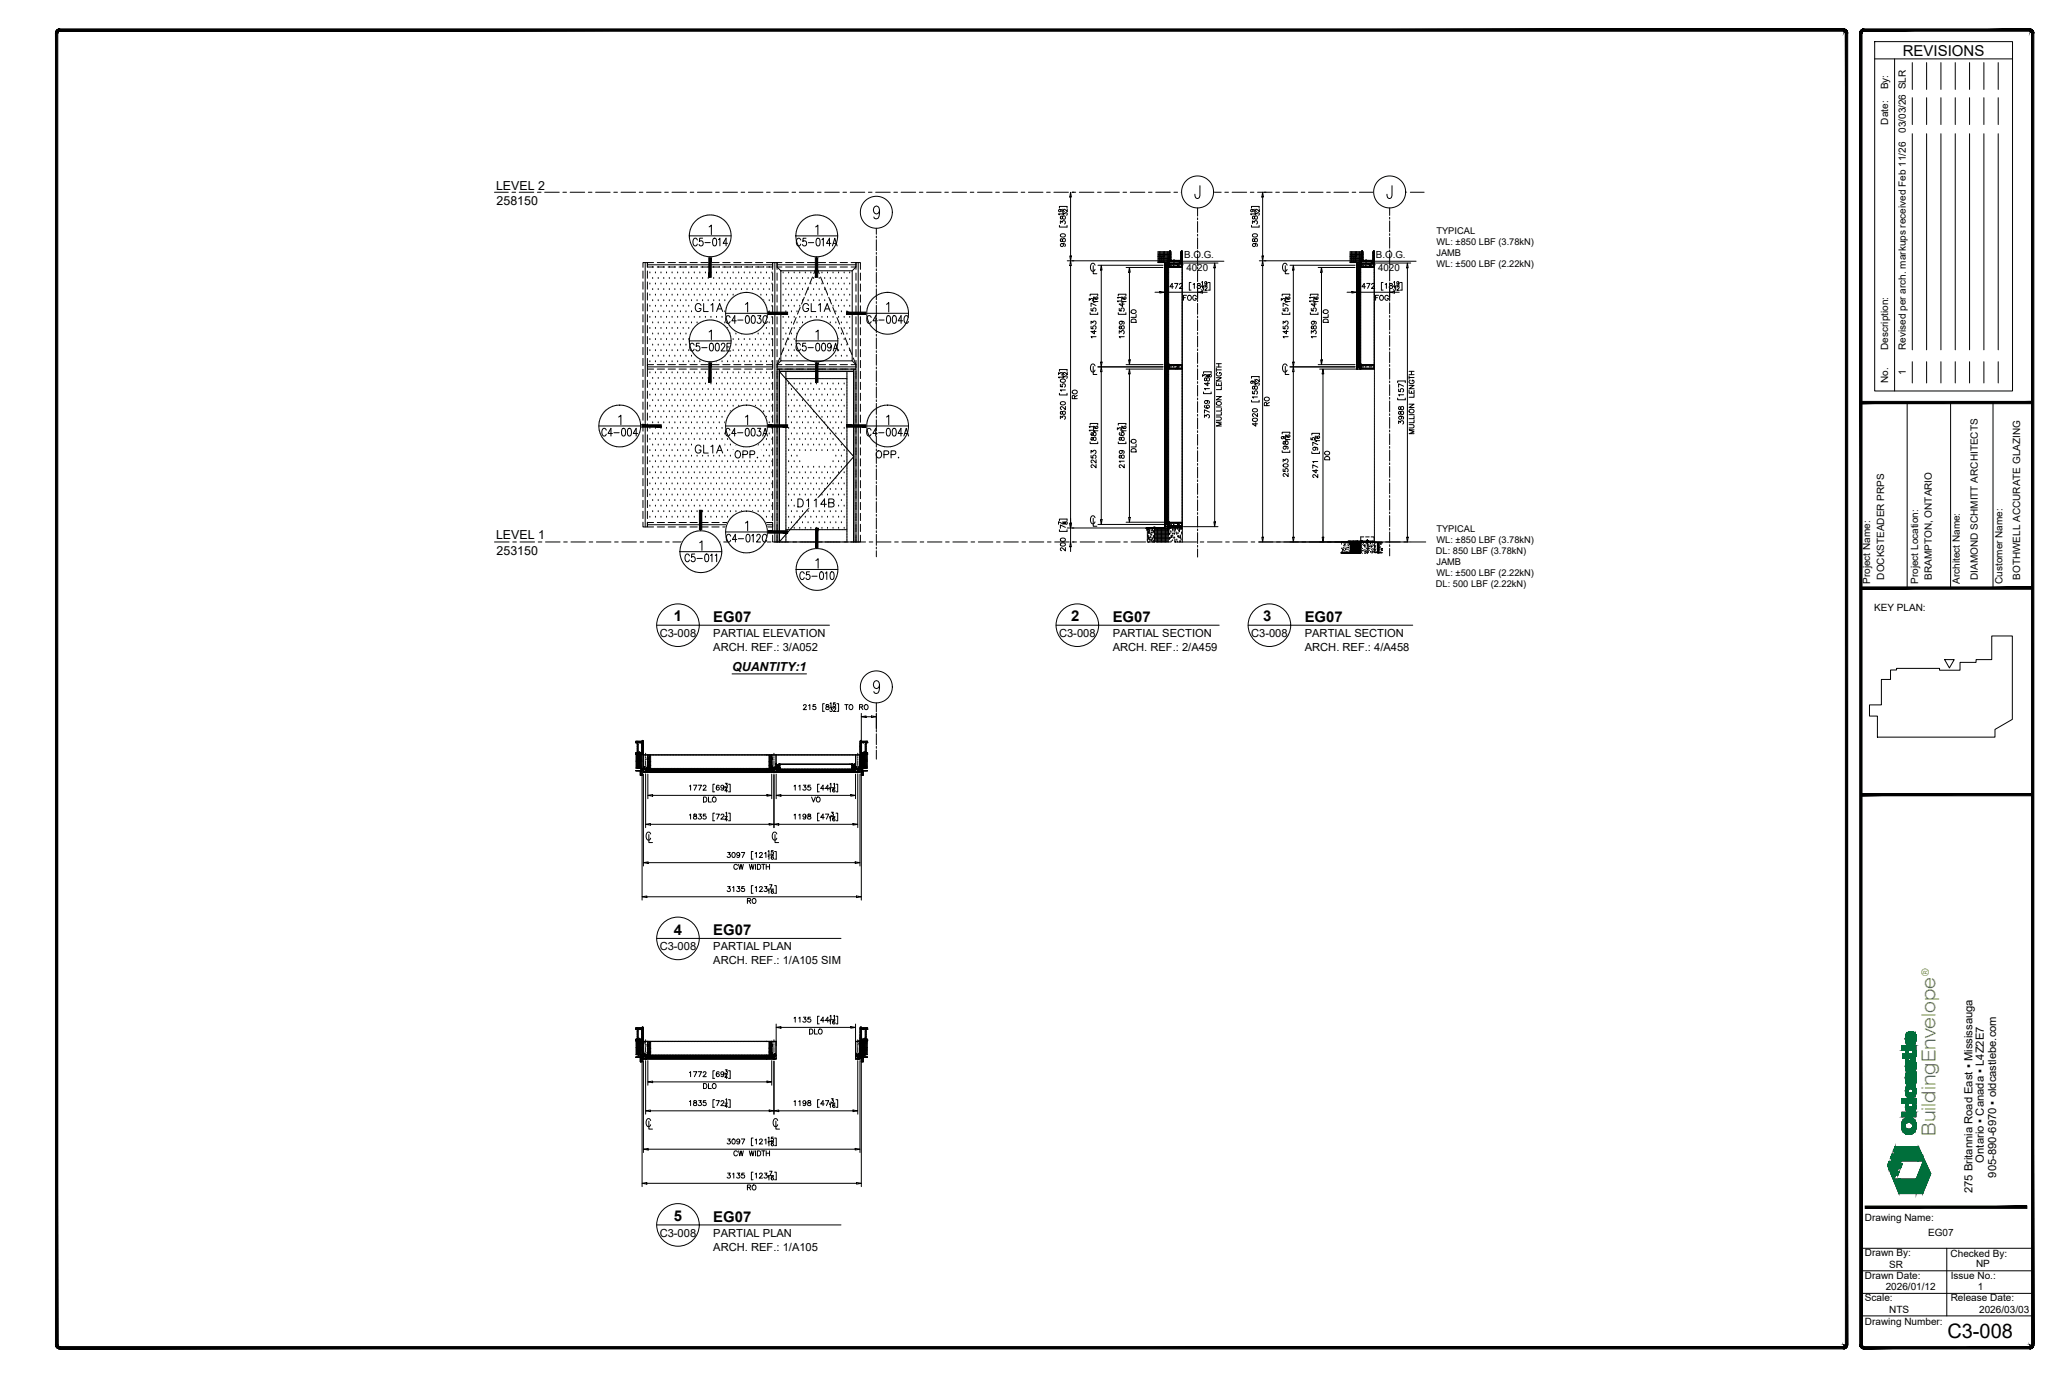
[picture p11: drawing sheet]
<svg xmlns="http://www.w3.org/2000/svg" width="914mm" height="610mm" viewBox="0 0 914 610" stroke-linecap="round" stroke-linejoin="round" font-family="sans-serif">
<defs><g id="words">
<text font-size="8.9" x="863.6" y="593.4">C3-008</text>
<text font-size="8.5" fill="#7ab800" x="858.3" y="503.6" transform="rotate(-90 858.3 503.6)">BuildingEnvelope</text>
<text font-size="7.9" fill="#fff" x="306.9" y="139.7">GL1A</text>
<g font-size="7.9">
<text x="354.9" y="139.7">GL1A</text>
<text x="306.9" y="202.5">GL1A</text>
<text x="352.4" y="226.5">D114B</text>
</g>
<g font-size="7.5">
<text x="323.8" y="204.6">OPP.</text>
<text x="386.3" y="204.6">OPP.</text>
</g>
<g font-size="7.1">
<text x="306.6" y="110.4">C5-014</text>
<text x="352.4" y="110.4">C5-014A</text>
<text x="321" y="144.6">C4-003C</text>
<text x="383.5" y="144.6">C4-004C</text>
<text x="304.8" y="157">C5-002E</text>
<text x="352.1" y="157">C5-009A</text>
<text x="321" y="241.7">C4-012C</text>
<text x="353.8" y="258.2">C5-010</text>
</g>
<text font-size="6.7" x="843.8" y="24.7">REVISIONS</text>
<g font-size="6.6">
<text x="266" y="194.4">C4-004</text>
<text x="321" y="194.4">C4-003A</text>
<text x="383.5" y="194.4">C4-004A</text>
<text x="303" y="250.1">C5-011</text>
<text x="298.8" y="275.5">1</text>
<text x="316.3" y="275.8">EG07</text>
<text x="475" y="275.5">2</text>
<text x="493.4" y="275.8">EG07</text>
<text x="560.2" y="275.5">3</text>
<text x="578.6" y="275.8">EG07</text>
<text x="298.8" y="414.3">4</text>
<text x="316.3" y="414.6">EG07</text>
<text x="298.8" y="541.4">5</text>
<text x="316.3" y="541.7">EG07</text>
</g>
<g font-size="5.5">
<text x="220" y="84">LEVEL 2</text>
<text x="220.2" y="91">258150</text>
<text x="220" y="239.1">LEVEL 1</text>
<text x="220.2" y="246">253150</text>
<text x="324.6" y="297.6">QUANTITY:1</text>
</g>
<g font-size="5">
<text x="879.8" y="515.4" transform="rotate(-90 879.8 515.4)">Ontario ▪ Canada ▪ L4Z2E7</text>
<text x="885.3" y="522.1" transform="rotate(-90 885.3 522.1)">905-890-6970 ▪ oldcastlebe.com</text>
<text x="874.7" y="529.1" transform="rotate(-90 874.7 529.1)">275 Britannia Road East ▪ Mississauga</text>
</g>
<g font-size="4.9">
<text x="292.5" y="282.4">C3-008</text>
<text x="316.3" y="282.4">PARTIAL ELEVATION</text>
<text x="469.6" y="282.4">C3-008</text>
<text x="493.4" y="282.4">PARTIAL SECTION</text>
<text x="554.8" y="282.4">C3-008</text>
<text x="578.6" y="282.4">PARTIAL SECTION</text>
<text x="316.3" y="288.5">ARCH. REF.: 3/A052</text>
<text x="493.4" y="288.5">ARCH. REF.: 2/A459</text>
<text x="578.6" y="288.5">ARCH. REF.: 4/A458</text>
<text x="292.5" y="421.3">C3-008</text>
<text x="316.3" y="421.3">PARTIAL PLAN</text>
<text x="316.3" y="427.4">ARCH. REF.: 1/A105 SIM</text>
<text x="292.5" y="548.3">C3-008</text>
<text x="316.3" y="548.3">PARTIAL PLAN</text>
<text x="316.3" y="554.4">ARCH. REF.: 1/A105</text>
</g>
<text font-size="4.5" fill="#7ab800" x="855.3" y="432.8" transform="rotate(-90 855.3 432.8)">®</text>
<g font-size="4.4">
<text x="837.3" y="39.7" transform="rotate(-90 837.3 39.7)">By:</text>
<text x="837.3" y="55.2" transform="rotate(-90 837.3 55.2)">Date:</text>
<text x="845.2" y="58.9" transform="rotate(-90 845.2 58.9)">03/03/26 SLR</text>
<text x="837.3" y="155.1" transform="rotate(-90 837.3 155.1)">Description:</text>
<text x="845.2" y="155.1" transform="rotate(-90 845.2 155.1)">Revised per arch. markups received Feb 11/26</text>
<text x="845.2" y="166.5" transform="rotate(-90 845.2 166.5)">1</text>
<text x="837.3" y="169.8" transform="rotate(-90 837.3 169.8)">No.</text>
<text x="835.6" y="257" transform="rotate(-90 835.6 257)">DOCKSTEADER PRPS</text>
<text x="856.7" y="257.1" transform="rotate(-90 856.7 257.1)">BRAMPTON, ONTARIO</text>
<text x="877.1" y="257.1" transform="rotate(-90 877.1 257.1)">DIAMOND SCHMITT ARCHITECTS</text>
<text x="895.9" y="257.1" transform="rotate(-90 895.9 257.1)">BOTHWELL ACCURATE GLAZING</text>
<text x="829.3" y="258.9" transform="rotate(-90 829.3 258.9)">Project Name:</text>
<text x="850.6" y="258.9" transform="rotate(-90 850.6 258.9)">Project Location:</text>
<text x="869.1" y="258.9" transform="rotate(-90 869.1 258.9)">Architect Name:</text>
<text x="887.9" y="258.9" transform="rotate(-90 887.9 258.9)">Customer Name:</text>
<text x="831.1" y="271">KEY PLAN:</text>
<text x="827" y="541.2">Drawing Name:</text>
<text x="855.1" y="548">EG07</text>
<text x="827" y="557.1">Drawn By:</text>
<text x="865" y="557.1">Checked By:</text>
<text x="837.7" y="562.1">SR</text>
<text x="876.3" y="561.8">NP</text>
<text x="827" y="567">Drawn Date:</text>
<text x="865.1" y="566.9">Issue No.:</text>
<text x="836.2" y="572.1">2026/01/12</text>
<text x="877" y="571.9">1</text>
<text x="827" y="576.9">Scale:</text>
<text x="865.1" y="577">Release Date:</text>
<text x="827" y="587.3">Drawing Number:</text>
<text x="837.8" y="582.2">NTS</text>
<text x="877.7" y="582.1">2026/03/03</text>
</g>
<g font-size="4.3">
<text x="525.1" y="114.5">B.O.G.</text>
<text x="610.1" y="114.5">B.O.G.</text>
<text x="526.1" y="120.3">4020</text>
<text x="611.1" y="120.3">4020</text>
</g>
<g font-size="4.1">
<text x="637" y="103.7">TYPICAL</text>
<text x="637" y="113.5">JAMB</text>
<text x="637" y="108.6">WL: ±850 LBF (3.78kN)</text>
<text x="637" y="118.4">WL: ±500 LBF (2.22kN)</text>
<text x="637" y="235.8">TYPICAL</text>
<text x="636.8" y="245.6">DL: 850 LBF (3.78kN)</text>
<text x="637" y="240.7">WL: ±850 LBF (3.78kN)</text>
<text x="637" y="250.5">JAMB</text>
<text x="637" y="255.4">WL: ±500 LBF (2.22kN)</text>
<text x="636.8" y="260.3">DL: 500 LBF (2.22kN)</text>
</g>
</g></defs>
<!-- layer: A-FLOR-LEVL -->
<g fill="none" stroke="#000" stroke-width=".44">
<path d="M219.3 85.2h6.1M227 85.2h1.6M230.3 85.2h6.4M238.3 85.2h1.6M241.5 85.2h6.5M249.6 85.2h1.6M252.8 85.2h6.5M260.9 85.2h1.6M264.1 85.2h6.5M272.2 85.2h1.6M275.4 85.2h6.5M283.5 85.2h1.6"/>
<path d="M286.7 85.2h6.5M294.8 85.2h1.6M298 85.2h6.4M306.1 85.2h1.6M309.3 85.2h6.4M317.3 85.2h1.7M320.6 85.2h6.4M328.6 85.2h1.7M331.9 85.2h6.4M339.9 85.2h1.6M343.2 85.2h6.4M351.2 85.2h1.6"/>
<path d="M354.4 85.2h6.5M362.5 85.2h1.6M365.7 85.2h6.5M373.8 85.2h1.6M377 85.2h6.5M385.1 85.2h1.6M388.3 85.2h6.5M396.4 85.2h1.6M399.6 85.2h6.5M407.7 85.2h1.6M410.9 85.2h6.4M419 85.2h1.6"/>
<path d="M422.2 85.2h6.4M430.2 85.2h1.7M433.5 85.2h6.4M441.5 85.2h1.7M444.8 85.2h6.4M452.8 85.2h1.6M456.1 85.2h6.4M464.1 85.2h1.6M467.3 85.2h6.5M475.4 85.2h1.6M478.6 85.2h6.5M486.7 85.2h1.6"/>
<path d="M489.9 85.2h6.5M498 85.2h1.6M501.2 85.2h6.5M509.3 85.2h1.6M512.5 85.2h6.5M520.6 85.2h1.6M523.8 85.2h6.5M531.9 85.2h1.6M535.1 85.2h6.4M543.2 85.2h1.6M546.4 85.2h6.4M554.4 85.2h1.7"/>
<path d="M557.7 85.2h6.4M565.7 85.2h1.6M569 85.2h6.4M577 85.2h1.6M580.3 85.2h6.4M588.3 85.2h1.6M591.5 85.2h6.5M599.6 85.2h1.6M602.8 85.2h6.5M610.9 85.2h1.6M614.1 85.2h6.5M622.2 85.2h1.6"/>
<path d="M625.4 85.2h6.1M219.3 240.3h6.5M227.4 240.3h1.6M230.6 240.3h6.5M238.7 240.3h1.6M241.9 240.3h6.5M250 240.3h1.6M253.2 240.3h6.4M261.3 240.3h1.6M264.5 240.3h6.4M272.5 240.3h1.7M275.8 240.3h6.4"/>
<path d="M283.8 240.3h1.6M287.1 240.3h6.4M295.1 240.3h1.6M298.3 240.3h6.5M306.4 240.3h1.6M309.6 240.3h6.5M317.7 240.3h1.6M343.5 240.3h6.5M351.6 240.3h1.6M354.8 240.3h6.5M362.9 240.3h1.6M366.1 240.3h6.4"/>
<path d="M374.2 240.3h1.6M377.4 240.3h6.4M385.5 240.3h1.6M388.7 240.3h6.4M396.7 240.3h1.7M400 240.3h6.4M408 240.3h1.6M411.3 240.3h6.4M419.3 240.3h1.6M422.5 240.3h6.5M430.6 240.3h1.6M433.8 240.3h6.5"/>
<path d="M441.9 240.3h1.6M445.1 240.3h6.5M453.2 240.3h1.6M456.4 240.3h6.5M464.5 240.3h1.6M467.7 240.3h6.5M475.8 240.3h1.6M479 240.3h6.4M487.1 240.3h1.6M490.3 240.3h6.4M498.4 240.3h1.6M501.6 240.3h6.4"/>
<path d="M509.6 240.3h1.7M512.9 240.3h6.4M520.9 240.3h1.6M524.2 240.3h6.4M532.2 240.3h1.6M535.4 240.3h6.5M543.5 240.3h1.6M546.7 240.3h6.5M554.8 240.3h1.6M558 240.3h6.5M566.1 240.3h1.6M569.3 240.3h6.5"/>
<path d="M577.4 240.3h1.6M580.6 240.3h6.5M588.7 240.3h1.6M591.9 240.3h6.4M600 240.3h1.6M603.2 240.3h6.4M611.3 240.3h1.6M614.5 240.3h6.4M622.5 240.3h1.7M625.8 240.3h6.5"/>
</g>
<!-- layer: TEXT BIG -->
<g fill="none" stroke="#000" stroke-width=".44">
<path d="M291.2 277.2h76.6M468.3 277.2h72.3M553.5 277.2h73M291.2 416h81.7M291.2 543.1h81.7"/>
<circle cx="300.6" cy="277.2" r="9.4"/>
<circle cx="477.8" cy="277.2" r="9.4"/>
<circle cx="562.9" cy="277.2" r="9.4"/>
<circle cx="300.6" cy="416" r="9.4"/>
<circle cx="300.6" cy="543.1" r="9.4"/>
</g>
<!-- layer: _OBE_notbyobe -->
<g fill="none" stroke="#000" stroke-width=".44">
<path d="M513.5 113.4l5.1 .1M513.5 113.7h.5M513.5 113.6h.5M513.5 115.8h4.7M513.5 115.2h5.1M513.5 114.6h5.1M513.5 114h5.1M513.5 112.8h5.1M513.5 111.6h5.1M513.6 111.5l-.1 4.7 2.8 .2h-2.8l.2-.2M513.8 116.2l-.2 .2M514.1 116.2l-.2 .2"/>
<path d="M514.1 113.7h.1M514.1 113.6h.1M514.1 111.5l-.1 4.9M514.4 113.7h.1M514.4 113.6h.1M514.5 116.2l-.2 .2M514.6 113.7h.7M514.6 113.6h.7M514.7 111.5v4.7M514.9 116.2l-.2 .2M515.1 116.2l-.2 .2M515.3 111.5l-.2 4.9"/>
<path d="M515.4 113.7h.1M515.4 113.6h.1M515.5 116.2l-.2 .2M515.6 113.6h.2M515.8 113.7h-.6v2.5l-.7 .2M515.8 116.2l-.2 .2M515.9 113.6h.4M515.9 111.5l-.2 4.9M516.2 116.2l-.2 .2M516.3 117.4h1.2M516.3 116.2l-.2 .2M516.3 112.9v.8h-.4"/>
<path d="M516.3 111.5v.8M516.3 112.4v.2M516.3 112.7v.1M516.3 116.4h1.9M516.4 117.8l1.6-.1zM516.4 117.5v.3M516.5 117.5h.1M516.5 117.6h.1M516.5 117.7h.1M516.5 117.8h.1M516.5 111.5v4.9M516.6 117.6h.1"/>
<path d="M516.6 117.5h.1M516.6 117.8h.1M516.6 117.7h-.1M516.6 117.7h.2M516.7 117.5v.3M516.7 117.5l-.1 .1M516.7 117.8h-.1M516.7 117.5l.2 .1M516.7 117.8h.1M516.7 117.6v.1M516.8 117.5h.1M516.8 117.5l.1 .3"/>
<path d="M516.8 117.8h-.1M516.8 117.8h.1M516.9 117.7h-.2M516.9 117.7h.1M516.9 117.8h.1M516.9 117.5v.3M516.9 117.5l-.2 .1M516.9 117.5l.1 .1M517 117.7h-.1M517 117.7h.1M517 117.6h.1M517 117.8h.1"/>
<path d="M517.1 111.5v4.9M517.1 117.8h.1M517.2 117.8h.1M517.4 117.8h.1M517.5 117.8h.1M517.6 117.8h.1M517.7 117.8h.1M517.7 111.5v4.9M517.8 116.9h.1M517.8 117h.1M517.8 117.1h.1M517.8 117.8l.2 .5z"/>
<path d="M517.8 118h.1M517.8 118.3h.1M517.8 117.9h.1M517.8 118.1h.1M517.9 116.9v.3zM517.9 117.4h.4M517.9 117.7h.1M517.9 116.9h.1M517.9 117.2h.1M517.9 118.2h1M517.9 117h1M517.9 118h.1"/>
<path d="M517.9 118.3h.1M517.9 117.9h.1M517.9 118.1h.1M517.9 116.8h.1M517.9 116.8l-.2 .2 .2 .3M517.9 117h.1M518 117.1h6.1M518 117.1h.1M518 117v.1M518 118.4h.1M518 117l.2 .1M518 118v.3z"/>
<path d="M518 116.9v.3zM518 118.6v.7M518 119.5v.1M518 119.7v.2M518 120v1.2M518.1 118.4h.1M518.1 118.4l-.3-.1v.3l.3-.2M518.1 117l.1 .4M518.1 118.2l.1 .1M518.2 117.8l-.1 .4M518.2 118.2h.1M518.2 118.1h.1"/>
<path d="M518.2 118h.1M518.2 117.9h.1M518.2 117.3h.1M518.2 117.2h.1M518.2 117.1h.1M518.2 117h.1M518.2 117.4v.1M518.2 117v.1M518.2 117.4h.1M518.2 117l-.2 .1M518.2 117.8h.1M518.2 116.9l.2-.2-.1 1.7"/>
<path d="M518.2 116.9l-.1 .1M518.2 117.7v.1M518.2 118.3l.1 .1M518.2 116.8h5.9v1.6h-5.9zM518.2 115.6h6v2.5h-6zM518.2 115.6l6 .2zM518.2 118.6v.7M518.2 119.5v.1M518.2 119.7v.2M518.2 120v1.2M518.3 117.1h.1M518.3 118.4h.1"/>
<path d="M518.3 118.3h.1M518.3 117.7h.1M518.3 117.5h.1M518.3 116.9h.1M518.3 116.8h.1M518.3 117l-.1 .1M518.3 111.5v4.1M518.3 116.8v1.6M518.3 116.9h5.8M518.3 118.1h5.8M518.3 118.3h5.8M518.3 117v.1"/>
<path d="M518.3 117.8h.1M518.3 117.4h.1M518.3 117h.1M518.4 117v.1M518.5 117.1h.1M518.5 117h.1M518.5 117l-.1 .1M518.6 111.5l-.1 3.1M518.6 115.2v.4h.5M518.6 111.5v.5M518.6 112.1l-5.1 .1M518.6 112.4v.1"/>
<path d="M518.6 112.6v.7M518.6 113.6v.2M518.6 113.9v.6M518.6 114.7v.1M518.6 114.9v.1M518.6 114.2h.1M518.6 114.6h.1M518.6 111.7h.1M518.6 112.9h.1M518.6 111.8h.1M518.7 114.1h.1M518.7 112.1h.1"/>
<path d="M518.7 113.3h.1M518.7 113.6h.1M518.7 115.3h.1M518.7 112.4h.1M518.7 114.5h.1M518.7 112.7h.1M518.7 114.2h.1M518.7 115.2h.1M518.7 117.4h.4M518.7 113h.1M518.7 111.8h.1M518.7 112.5h.1"/>
<path d="M518.7 113.9h.1M518.7 113.7h.1M518.7 114.9h.1M518.7 114.6h.1M518.7 114.8h.1M518.8 115.1h.1M518.8 114.7h.1M518.8 115.3h.1M518.8 115.4h.1M518.8 112.1h.1M518.8 113.1h.1M518.8 114h.1"/>
<path d="M518.8 112.5h.1M518.8 114.5h.1M518.8 113.7h.1M518.8 114.6h.1M518.8 115.6h.1M518.8 114.9h.1M518.8 111.8h.1M518.8 113.4h.1M518.8 111.6h.1M518.9 111.9h.1M518.9 115h.1M518.9 114.1h.1"/>
<path d="M518.9 112.2h.1M518.9 112.5h.1M518.9 115.3h.1M518.9 113.1h.1M518.9 113.7h.1M518.9 112.8h.1M518.9 112.6h.1M518.9 114.3h.1M518.9 113.4h.1M518.9 112.4h.1M518.9 111.6h.1M518.9 114.4h.1"/>
<path d="M518.9 112.9h.1M518.9 114.9h.1M518.9 114.7h.1M519 115h.1M519 115.3h.1M519 113.8h.1M519 115.6h.1M519 112h.1M519 115.4h.1M519 113.2h.1M519 114.5h.1M519 112.3h.1"/>
<path d="M519 113.9h.1M519 114.8h.1M519 113.3h.1M519 111.5v4.1M519 111.8h.1M519.1 111.6h.1M519.1 115.4h.1M519.1 112.1h.1M519.1 112.8h.1M519.1 112.4h.1M519.1 112h.1M519.1 114.1h.1"/>
<path d="M519.1 112.6h.1M519.1 115h.1M519.1 112.7h.1M519.1 113.2h.1M519.1 115.6h.1M519.1 113h.1M519.1 115.3h.1M519.1 115.2l.4 .4h4l.3-.4M519.1 114.5h.1M519.3 111.5l.2 3.9h4.1v-3.9M519.3 112.6l-.2 .1M519.3 113.8l-.2 .2"/>
<path d="M519.3 115.1l-.2 .2M519.3 111.7l-.2 .2M519.3 113l-.2 .2M519.3 114.2l-.2 .2M519.4 115.4l-.2 .1M519.5 117.4h2M520.2 115.4l-.2 .2M520.3 115.8l.3 .3 .3-.3M520.4 115.8h.1M520.4 115.9h.1M520.4 115.8l.4 .1zM520.5 116h.2"/>
<path d="M520.5 116h.1M520.6 116h.1M520.6 115.4l-.2 .2M520.6 115.1v.9M520.7 116h.1M520.8 116h.1M520.8 115.9h.1M520.8 115.8h.1M520.9 115.8h.1M521.2 116.8h.1M521.2 118.4h.1M521.3 116.8h.1"/>
<path d="M521.3 116.9l.3 .2M521.3 116.8h1.2v1.6h-1.2M521.4 115.4l-.2 .2M521.6 117.1h.1M521.6 117.1l.7-.2v1.4l-.7-.2-.4 .3M521.8 115.4l-.1 .2M521.9 117.4h.4M522.7 115.4l-.2 .2M522.7 117.4h.4M523.1 115.4l-.2 .2M523.3 116.2h.1M523.3 116.1h.1"/>
<path d="M523.3 116.3h.1M523.4 116l-.1 .1M523.4 116.2h-.1M523.4 116l.5 .2M523.4 116.2h.1M523.4 115.8v.5M523.4 115.9h.1M523.4 116.1l.5 .2M523.4 115.9l.6 .2M523.4 116.3h.1M523.5 115.8l-.2 .6 .5 .2 .2-.4-.2-.4M523.5 115.8h.8"/>
<path d="M523.5 116.4h.1M523.5 117.4h1.2M523.5 115.8v.6M523.5 116.3h.1M523.6 115.9v.1M523.6 116.1v.1M523.6 116.3v.1M523.7 115.8v.6M523.7 115.9l-.3 .1M523.7 115.9h.1M523.7 116.2h.1M523.7 116.4h-.1"/>
<path d="M523.7 116.4h.1M523.8 115.9l-.4 .2M523.8 115.8h.1M523.8 114.4h.1M523.8 116.4h.1M523.8 111.8l-.2 .2M523.8 113l-.2 .2M523.8 114.3l-.2 .2M523.8 112.2l-.2 .2M523.8 113.5l-.2 .2M523.8 114.7l-.2 .2M523.8 111.5l.1 4.9"/>
<path d="M523.8 114.8h.1M523.8 111.9h.1M523.9 111.7h.1M523.9 112.2h.1M523.9 113.1h.1M523.9 116h.1M523.9 112h.1M523.9 114.3h.1M523.9 112.9h.1M523.9 112.3h.1M523.9 113.5h.1M523.9 113.8h.1"/>
<path d="M523.9 115.5h.1M523.9 112.6h.1M523.9 115.4h.1M523.9 115.8h.1M523.9 116.4h.1M523.9 115.9h.1M523.9 113.2h.1M523.9 111.6h.1M523.9 116v.3M523.9 116.1h.1M523.9 114.1h.1M523.9 114.4h.1"/>
<path d="M523.9 115.1h.1M524 114.7h.1M524 114.3h.1M524 115h.1M524 115.9h.1M524 115.3h.1M524 115.5h.1M524 115.6h.1M524 116l-.6 .3M524 116.2l-.4 .1M524 116.2h.1M524 112.3h.1"/>
<path d="M524 116.3h.1M524 113.3h.1M524 113.5h.1M524 114.2h.1M524 115.8h.1M524 116.4h.1M524 112.7h.1M524 114.8h.1M524 116h.1M524 113.9h.1M524 116.1h.1M524 115.1h.1"/>
<path d="M524.1 116.8v1.6M524.1 113.6h.1M524.1 111.6h.1M524.1 111.8h.1M524.1 113.1h.1M524.1 112.1h.1M524.1 115.2h.1M524.1 112.2h.1M524.1 112.4h.1M524.1 114.3h.1M524.1 112.7h.1M524.1 115.5h.1"/>
<path d="M524.1 113h.1M524.1 112.8h.1M524.1 115.8h.1M524.1 116.4h.1M524.1 113.3h.1M524.1 114.6h.1M524.1 115.9h.1M524.1 116h.1M524.1 116.1h.1M524.1 116.2h.1M524.1 114h.1M524.1 112.6h.1"/>
<path d="M524.2 113.9h.1M524.2 114.6h.1M524.2 115.1h.1M524.2 114.9h.1M524.2 112.4h.1M524.2 115.2h.1M524.2 115.5h.1M524.2 118.6v.7M524.2 119.5v.1M524.2 119.7v.2M524.2 120v1.2M524.2 115.8h.1"/>
<path d="M524.2 115.6h.1M524.2 112.2h.1M524.2 113.4h.1M524.2 116.4h.1M524.2 114.7h.1M524.2 111.7h.1M524.2 112.5h.1M524.2 115.9h.1M524.2 116h.1M524.2 116.1h.1M524.2 116.2h.1M524.3 114h.1"/>
<path d="M524.3 111.7h.1M524.3 115h.1M524.3 113.5h.1M524.3 111.5v.6M524.3 112.2v.1M524.3 112.5v.1M524.3 112.7v.7M524.3 113.5v.1M524.3 113.7v.2M524.3 114v.6M524.3 114.8v.1M524.3 115v.1"/>
<path d="M524.3 115.3v.5M524.3 112h.1M524.3 111.8h.1M524.3 115.6h.1M524.3 112.3h.1M524.3 113h.1M524.3 112.6h.1M524.3 112.2h.1M524.3 114.3h.1M524.3 115.2h.1M524.3 112.9h.1M524.3 115.8h.1"/>
<path d="M524.3 113.2h.1M524.3 115.5h.1M524.3 115.8v.8M524.3 118.6v.7M524.3 119.5v.1M524.3 119.7v.2M524.3 120v1.2M598.7 116.2l2.8 .2h-2.8l.1-.2M598.7 113.7h.5M598.7 113.6h.5M598.7 115.8h4.7M598.7 114.6h5.1"/>
<path d="M598.7 114h5.1M598.7 113.4l5.1 .1M598.7 112.8h5.1M598.7 111.6h5.1M598.7 111.5v4.7M599 116.2l-.2 .2M599.3 116.2l-.2 .2M599.3 113.7h.1M599.3 113.6h.1M599.3 111.5v4.7M599.4 116.2l-.2 .2M599.5 113.7h.2"/>
<path d="M599.5 113.6h.2M599.7 116.2l-.2 .2M599.8 113.7h.6M599.8 113.6h.6M599.8 116.2l-.2 .2M599.9 111.5l-.1 4.7h.5v-2.5h.5M600.1 116.2l-.2 .2M600.2 116.2l-.2 .2M600.5 111.5l-.2 4.9M600.6 113.7h.1M600.6 113.6h.1M600.7 116.2l-.2 .2"/>
<path d="M600.8 113.7h.1M600.8 113.6h.1M600.9 116.2l-.2 .2M601.1 113.6h.4M601.1 111.5l-.2 4.9M601.4 116.2l-.2 .2M601.5 117.4h1.1M601.5 116.2l-.2 .2M601.5 112.9v.8h-.4M601.5 116.4h1.9M601.5 111.5v.8M601.5 112.4v.2"/>
<path d="M601.5 112.7v.1M601.6 117.8l1.6-.1zM601.6 117.5v.3M601.6 117.5h.1M601.6 117.6h.1M601.6 117.7h.1M601.6 117.8h.1M601.7 111.5v4.9M601.7 117.5h.1M601.7 117.8h.1M601.7 117.6h.1M601.8 117.6v.1"/>
<path d="M601.8 117.7h-.1M601.8 117.7h.2M601.8 117.5h.1M601.8 117.5l.1 .3M601.8 117.8h.1M601.8 117.5l.2 .1M601.9 117.7h-.1M602 117.5v.3M602 117.5l-.2 .1M602 117.5h.1M602 117.7h.1M602 117.8h.1"/>
<path d="M602.1 117.5h.1M602.1 117.7v.1M602.1 117.5l-.1 .1M602.1 117.8h-.2M602.1 117.5l.1 .1M602.1 117.8h.1M602.2 117.8h.1M602.2 117.6v.1M602.2 117.7h-.2M602.2 117.7h.1M602.3 117.8h.1M602.3 111.5v4.9"/>
<path d="M602.4 117.8h.1M602.5 117.8h.1M602.6 117.8h.1M602.7 117.8h.1M602.8 117.8h.1M602.9 117.8h.1M602.9 111.5v4.9M602.9 117h.1M602.9 116.9h.1M603 117.8l.2 .5zM603 118h.1M603 118.3h.1"/>
<path d="M603 116.9h.1M603 117.2h.1M603 117.9h.1M603 118.1h.1M603 116.9l.1 .3zM603 117.7h.1M603 117.4h.4M603.1 117.9h.1M603.1 118.1h.1M603.1 118.2h.9M603.1 117h.9M603.1 118h.1"/>
<path d="M603.1 118.3h.1M603.1 117.7h.1M603.1 116.8h.1M603.1 117.2h.1M603.1 116.8l-.2 .2 .2 .3M603.1 117h.1M603.1 117.1h6.2M603.1 117v.1M603.1 117.1h.1M603.2 117.1h.1M603.2 117.9h.1M603.2 118.1h.1"/>
<path d="M603.2 117.8h.1M603.2 118.4h.1M603.2 117h.1M603.2 117l-.1 .1M603.2 118v.3zM603.2 116.9v.3zM603.2 118.6v.7M603.2 119.5v.1M603.2 119.7v.2M603.2 120v1.2M603.2 117v.1M603.2 117l.2 .1"/>
<path d="M603.3 118.4h.1M603.3 117h-.1M603.3 118.4l-.3-.1v.3l.2-.2M603.3 118.4h-.1M603.3 117v.4M603.3 118.2l.1 .1M603.3 118.2h.1M603.3 118.1h.1M603.3 118h.1M603.3 117.9h.1M603.3 117.3h.1M603.3 117.2h.1"/>
<path d="M603.3 117.1h.1M603.3 117h.1M603.3 117.4l.1 .1M603.3 117.8v.4M603.3 117h.2M603.3 117v.1M603.4 117.4h.1M603.4 117l-.2 .1M603.4 118.2h.1M603.4 118.1h.1M603.4 118h.1M603.4 117.9h.1"/>
<path d="M603.4 117.8h.1M603.4 117.3h.1M603.4 117.2h.1M603.4 117.1h.1M603.4 117h.1M603.4 116.9l.2-.2-.1 1.7M603.4 116.9l-.1 .1M603.4 117.7l-.1 .1M603.4 118.3l.1 .1M603.4 116.8h5.9v1.6h-5.9zM603.4 115.6h6v2.5h-6zM603.4 115.6l6 .2z"/>
<path d="M603.4 117.5v.2M603.4 118.6v.7M603.4 119.5v.1M603.4 119.7v.2M603.4 120v1.2M603.4 118.4h.1M603.4 118.3h.1M603.4 117.7h.1M603.4 117.5h.1M603.4 116.9h.1M603.4 116.8h.1M603.4 117v.1"/>
<path d="M603.5 111.5v4.1M603.5 117l-.1 .1M603.5 117.1h.1M603.5 117h.1M603.5 116.9h5.8M603.5 118.1h5.8M603.5 118.3h5.8M603.5 116.8v1.6M603.5 117v.1M603.5 118.4h.1M603.5 116.8h.1M603.5 117.8h.1"/>
<path d="M603.5 117.7h.1M603.5 117.5h.1M603.5 117.4h.1M603.6 117.1h-.1M603.7 117.1h.1M603.7 117h.1M603.8 112l-.1-.5-.1 3.1M603.8 112.1l-5.1 .1M603.8 112.4v.1M603.8 112.6v.7M603.8 113.6v.2M603.8 113.9v.6"/>
<path d="M603.8 114.7v.1M603.8 114.9v.1M603.8 114.2h.1M603.8 114.6h.1M603.8 111.7h.1M603.8 112.9h.1M603.8 111.8h.1M603.8 112.1h.1M603.8 111.5v.5M603.8 112.1v.1M603.8 113.4v.1M603.8 115.2v.4"/>
<path d="M603.8 114.1h.1M603.8 112.4h.1M603.8 115.3h.1M603.8 117.4h.5M603.8 112.7h.1M603.8 115.2h.1M603.9 113h.1M603.9 111.8h.1M603.9 113.3h.1M603.9 113.6h.1M603.9 113.9h.1M603.9 114.2h.1"/>
<path d="M603.9 113.7h.1M603.9 114.5h.1M603.9 114.9h.1M603.9 114.6h.1M603.9 114.8h.1M603.9 114.7h.1M603.9 115.1h.1M603.9 115.4h.1M603.9 112.1h.1M604 113.1h.1M604 114h.1M604 113.3h.1"/>
<path d="M604 115.3h.1M604 112.5h.1M604 114.5h.1M604 114.6h.1M604 113.7h.1M604 115.6h.1M604 114.9h.1M604 111.8h.1M604 113.4h.1M604 111.6h.1M604 112.9h.1M604 111.9h.1"/>
<path d="M604 115h.1M604 112.2h.1M604.1 113.1h.1M604.1 112.8h.1M604.1 111.9h.1M604.1 114.3h.1M604.1 113.4h.1M604.1 113.7h.1M604.1 112.4h.1M604.1 111.6h.1M604.1 115h.1M604.1 115.5h.1"/>
<path d="M604.1 114.1h.1M604.1 114.4h.1M604.1 114.9h.1M604.1 114.7h.1M604.1 115.3h.1M604.1 113.8h.1M604.1 115.6h.1M604.2 112h.1M604.2 115.4h.1M604.2 113.2h.1M604.2 114.5h.1M604.2 112.3h.1"/>
<path d="M604.2 113.9h.1M604.2 114.8h.1M604.2 111.5v.5M604.2 112.1v.1M604.2 112.4v.1M604.2 112.6v.7M604.2 113.4v.1M604.2 113.6v.2M604.2 113.9v.6M604.2 114.7v.1M604.2 114.9v.1M604.2 115.2v.4"/>
<path d="M604.2 111.8h.1M604.2 111.6h.1M604.2 112.1h.1M604.2 114.4h.1M604.2 112.8h.1M604.2 112.4h.1M604.2 115h.1M604.3 112.7h.1M604.3 114.1h.1M604.3 112.6h.1M604.3 113.2h.1M604.3 113h.1"/>
<path d="M604.3 115.3h.1M604.3 115.2l.4 .4h4l.3-.4M604.3 114.5h.1M604.3 111.5v4.1h-.5v-.4h-5.1M604.5 111.5l.2 3.9h4l.1-3.9M604.5 112.6l-.2 .1M604.5 113.8l-.2 .2M604.5 115.1l-.2 .2M604.5 111.7l-.2 .2M604.5 113l-.2 .2M604.5 114.2l-.2 .2M604.6 115.4l-.2 .1"/>
<path d="M604.7 117.4h2M605.4 115.4l-.2 .2M605.5 115.8l.3 .3 .3-.3M605.5 115.8h.1M605.6 115.9h.1M605.6 115.8l.4 .1zM605.6 116h.1M605.6 115.9h.4M605.6 115.9v.1M605.7 116h.1M605.7 116h.2M605.8 115.4l-.2 .2"/>
<path d="M605.8 115.1v.9M605.8 116h.1M605.9 116h.1M605.9 115.9v.1M606 115.9v.1M606 115.9h.1M606 115.8h.1M606.4 116.8h.1M606.4 118.4h.1M606.4 116.9l.3 .2M606.4 116.8h1.2v1.6h-1.2M606.6 115.4l-.2 .2"/>
<path d="M606.7 117.1h.1M606.8 117.1l.7-.2v1.4l-.7-.2-.4 .3M607 115.4l-.2 .2M607.1 117.4h.4M607.9 115.4l-.2 .2M607.9 117.4h.4M608.3 115.4l-.2 .2M608.4 116.2h.1M608.5 116h.1M608.5 116v.1M608.5 116.2h.1M608.5 116.1h-.1"/>
<path d="M608.5 116.1l.5 .2M608.5 116.3h.1M608.5 116.1l.2 .2M608.6 115.8v.6M608.6 115.9l.1 .1M608.6 115.9h.1M608.6 115.8l-.1 .6 .5 .2 .2-.4-.2-.4M608.6 115.8h.9M608.6 116.2l-.1 .1M608.6 116.4h.1M608.7 117.4h1.2M608.7 115.8l.1 .6"/>
<path d="M608.7 116.1l-.2 .1M608.7 115.9h.1M608.7 116.1h.1M608.7 116.3h.1M608.8 116h-.1M608.8 116.1l.3 .1M608.8 116.2h-.1M608.8 116.4h.1M608.8 115.8l.1 .6M608.8 115.9l-.3 .1M608.8 115.9l.4 .2M608.9 116.4h.1"/>
<path d="M609 116.2v.1M609 115.9l-.2 .1M609 115.9h.1M609 115.8h.1M609 111.8l-.2 .2M609 113l-.2 .2M609 114.3l-.2 .2M609 112.2l-.2 .2M609 113.5l-.2 .2M609 114.7l-.2 .2M609 111.5v4.4M609 114.4h.1"/>
<path d="M609 116.4h.1M609 114.8h.1M609 111.9h.1M609 111.7h.1M609 112.2h.1M609 113.1h.1M609 116l-.2 .2M609 112h.1M609 114.3h.1M609 111.5v.6M609 112.2v.1M609 112.5v.1"/>
<path d="M609 112.7v.7M609 113.5v.1M609 113.7v.2M609 114v.6M609 114.8v.1M609 115v.1M609 115.3v1.1M609 112.3h.1M609.1 115.5h.1M609.1 112.6h.1M609.1 112.9h.1M609.1 115.4h.1"/>
<path d="M609.1 116.4h.1M609.1 113.2h.1M609.1 113.5h.1M609.1 113.8h.1M609.1 114.1h.1M609.1 112h.1M609.1 114.4h.1M609.1 115.1h.1M609.1 116.3h.1M609.1 114.7h.1M609.1 115.9h.1M609.1 115h.1"/>
<path d="M609.1 115.3h.1M609.2 115.5h.1M609.2 115.8h.1M609.2 116.4h.1M609.2 115.6h.1M609.2 111.7h.1M609.2 114.4h.1M609.2 116h-.1M609.2 115.9h.1M609.2 116.1v.1M609.2 116.2l-.4 .1M609.2 112.3h.1"/>
<path d="M609.2 113.3h.1M609.2 113.5h.1M609.2 114.2h.1M609.2 112.7h.1M609.2 114.7h.1M609.2 113.9h.1M609.2 114.8h.1M609.2 116h.1M609.2 116.2h.1M609.2 115.1h.1M609.2 112h.1M609.2 116.1h.1"/>
<path d="M609.2 116.8v1.6M609.2 113.6h.1M609.2 111.6h.1M609.2 111.8h.1M609.2 113.1h.1M609.3 112.1h.1M609.3 112.2h.1M609.3 112.4h.1M609.3 111.6h.1M609.3 115.8h.1M609.3 116.4h.1M609.3 115.5h.1"/>
<path d="M609.3 112.7h.1M609.3 115.9h.1M609.3 116h.1M609.3 116.1h.1M609.3 116.2h.1M609.3 113h.1M609.3 113.3h.1M609.3 113.6h.1M609.3 114.6h.1M609.3 114h.1M609.3 112.6h.1M609.3 111.8h.1"/>
<path d="M609.3 115.7h.1M609.3 114.3h.1M609.3 113.9h.1M609.3 115.1h.1M609.3 114.9h.1M609.4 115.2h.1M609.4 115.5h.1M609.4 114h.1M609.4 118.6v.7M609.4 119.5v.1M609.4 119.7v.2M609.4 120v1.2"/>
<path d="M609.4 115.8h.1M609.4 116.4h.1M609.4 112.2h.1M609.4 115.6h.1M609.4 115.9h.1M609.4 116h.1M609.4 116.1h.1M609.4 116.2h.1M609.4 113.4h.1M609.4 111.7h.1M609.4 114.7h.1M609.4 112.5h.1"/>
<path d="M609.4 115h.1M609.4 113.5h.1M609.4 111.5v.6M609.4 112.2v.1M609.4 112.5v.1M609.4 112.7v.7M609.4 113.5v.1M609.4 113.7v.2M609.4 114v.6M609.4 114.8v.1M609.4 115v.1M609.4 115.3v.5"/>
<path d="M609.4 112h.1M609.4 111.8h.1M609.5 112.3h.1M609.5 113h.1M609.5 112.6h.1M609.5 114.3h.1M609.5 112.8h.1M609.5 115.2h.1M609.5 112.9h.1M609.5 113.4h.1M609.5 115.8h.1M609.5 113.2h.1"/>
<path d="M609.5 115.5h.1M609.5 114.7h.1M609.5 115.8v.8M609.5 111.5v.6M609.5 112.2v.1M609.5 112.5v.1M609.5 112.7v.7M609.5 113.5v.1M609.5 113.7v.2M609.5 114v.6M609.5 114.8v.1M609.5 115v.1"/>
<path d="M609.5 115.3v.5M609.5 118.6v.7M609.5 119.5v.1M609.5 119.7v.2M609.5 120v1.2M518 121.3v.1M518 121.6v.1M518 121.8v.7M518 122.6v.1M518 122.8v.2M518 123.1v.6M518 123.9v.1"/>
<path d="M518 124.1v.1M518 124.4v.6M518 125.1v.2M518 125.4v.1M518 125.6v.7M518 126.4v.1M518 126.7v.1M518 126.9v.6M518 127.7v.1M518 127.9v.2M518 128.2v.6M518 128.9v.2"/>
<path d="M518 129.2v.1M518 129.5v.6M518 130.2v.1M518 130.5v.1M518 130.7v.7M518 131.5v.1M518 131.7v.2M518 132v.6M518 132.8v.1M518 133v.1M518 133.3v.6M518 134v.1"/>
<path d="M518 134.3v.1M518 134.5v.7M518 135.3v.1M518 135.6v.1M518 135.8v.6M518 136.6v.1M518 136.8v.1M518 137.1v.6M518 137.8v.2M518 138.1v.1M518 138.3v.7M518 139.1v.1"/>
<path d="M518 139.4v.1M518 139.6v.7M518.2 121.3v.1M518.2 121.6v.1M518.2 121.8v.7M518.2 122.6v.1M518.2 122.8v.2M518.2 123.1v.6M518.2 123.9v.1M518.2 124.1v.1M518.2 124.4v.6M518.2 125.1v.2"/>
<path d="M518.2 125.4v.1M518.2 125.6v.7M518.2 126.4v.1M518.2 126.7v.1M518.2 126.9v.6M518.2 127.7v.1M518.2 127.9v.2M518.2 128.2v.6M518.2 128.9v.2M518.2 129.2v.1M518.2 129.5v.6M518.2 130.2v.1"/>
<path d="M518.2 130.5v.1M518.2 130.7v.7M518.2 131.5v.1M518.2 131.7v.2M518.2 132v.6M518.2 132.8v.1M518.2 133v.1M518.2 133.3v.6M518.2 134v.1M518.2 134.3v.1M518.2 134.5v.7M518.2 135.3v.1"/>
<path d="M518.2 135.6v.1M518.2 135.8v.6M518.2 136.6v.1M518.2 136.8v.1M518.2 137.1v.6M518.2 137.8v.2M518.2 138.1v.1M518.2 138.3v.7M518.2 139.1v.1M518.2 139.4v.1M518.2 139.6v.7M524.2 121.3v.1"/>
<path d="M524.2 121.6v.1M524.2 121.8v.7M524.2 122.6v.1M524.2 122.8v.2M524.2 123.1v.6M524.2 123.9v.1M524.2 124.1v.1M524.2 124.4v.6M524.2 125.1v.2M524.2 125.4v.1M524.2 125.6v.7M524.2 126.4v.1"/>
<path d="M524.2 126.7v.1M524.2 126.9v.6M524.2 127.7v.1M524.2 127.9v.2M524.2 128.2v.6M524.2 128.9v.2M524.2 129.2v.1M524.2 129.5v.6M524.2 130.2v.1M524.2 130.5v.1M524.2 130.7v.7M524.2 131.5v.1"/>
<path d="M524.2 131.7v.2M524.2 132v.6M524.2 132.8v.1M524.2 133v.1M524.2 133.3v.6M524.2 134v.1M524.2 134.3v.1M524.2 134.5v.7M524.2 135.3v.1M524.2 135.6v.1M524.2 135.8v.6M524.2 136.6v.1"/>
<path d="M524.2 136.8v.1M524.2 137.1v.6M524.2 137.8v.2M524.2 138.1v.1M524.2 138.3v.7M524.2 139.1v.1M524.2 139.4v.1M524.2 139.6v.7M524.3 121.3v.1M524.3 121.6v.1M524.3 121.8v.7M524.3 122.6v.1"/>
<path d="M524.3 122.8v.2M524.3 123.1v.6M524.3 123.9v.1M524.3 124.1v.1M524.3 124.4v.6M524.3 125.1v.2M524.3 125.4v.1M524.3 125.6v.7M524.3 126.4v.1M524.3 126.7v.1M524.3 126.9v.6M524.3 127.7v.1"/>
<path d="M524.3 127.9v.2M524.3 128.2v.6M524.3 128.9v.2M524.3 129.2v.1M524.3 129.5v.6M524.3 130.2v.1M524.3 130.5v.1M524.3 130.7v.7M524.3 131.5v.1M524.3 131.7v.2M524.3 132v.6M524.3 132.8v.1"/>
<path d="M524.3 133v.1M524.3 133.3v.6M524.3 134v.2M524.3 134.3v.1M524.3 134.5v.7M524.3 135.3v.1M524.3 135.6v.1M524.3 135.8v.6M524.3 136.6v.1M524.3 136.8v.1M524.3 137.1v.6M524.3 137.8v.2"/>
<path d="M524.3 138.1v.1M524.3 138.4v.6M524.3 139.1v.1M524.3 139.4v.1M524.3 139.6v.7M603.2 121.3v.1M603.2 121.6v.1M603.2 121.8v.7M603.2 122.6v.1M603.2 122.8v.2M603.2 123.1v.6M603.2 123.9v.1"/>
<path d="M603.2 124.1v.1M603.2 124.4v.6M603.2 125.1v.2M603.2 125.4v.1M603.2 125.6v.7M603.2 126.4v.1M603.2 126.7v.1M603.2 126.9v.6M603.2 127.7v.1M603.2 127.9v.2M603.2 128.2v.6M603.2 128.9v.2"/>
<path d="M603.2 129.2v.1M603.2 129.5v.6M603.2 130.2v.1M603.2 130.5v.1M603.2 130.7v.7M603.2 131.5v.1M603.2 131.7v.2M603.2 132v.6M603.2 132.8v.1M603.2 133v.1M603.2 133.3v.6M603.2 134v.1"/>
<path d="M603.2 134.3v.1M603.2 134.5v.7M603.2 135.3v.1M603.2 135.6v.1M603.2 135.8v.6M603.2 136.6v.1M603.2 136.8v.1M603.2 137.1v.6M603.2 137.8v.2M603.2 138.1v.1M603.2 138.3v.7M603.2 139.1v.1"/>
<path d="M603.2 139.4v.1M603.2 139.6v.7M603.4 121.3v.1M603.4 121.6v.1M603.4 121.8v.7M603.4 122.6v.1M603.4 122.8v.2M603.4 123.1v.6M603.4 123.9v.1M603.4 124.1v.1M603.4 124.4v.6M603.4 125.1v.2"/>
<path d="M603.4 125.4v.1M603.4 125.6v.7M603.4 126.4v.1M603.4 126.7v.1M603.4 126.9v.6M603.4 127.7v.1M603.4 127.9v.2M603.4 128.2v.6M603.4 128.9v.2M603.4 129.2v.1M603.4 129.5v.6M603.4 130.2v.1"/>
<path d="M603.4 130.5v.1M603.4 130.7v.7M603.4 131.5v.1M603.4 131.7v.2M603.4 132v.6M603.4 132.8v.1M603.4 133v.1M603.4 133.3v.6M603.4 134v.1M603.4 134.3v.1M603.4 134.5v.7M603.4 135.3v.1"/>
<path d="M603.4 135.6v.1M603.4 135.8v.6M603.4 136.6v.1M603.4 136.8v.1M603.4 137.1v.6M603.4 137.8v.2M603.4 138.1v.1M603.4 138.3v.7M603.4 139.1v.1M603.4 139.4v.1M603.4 139.6v.7M609.4 121.3v.1"/>
<path d="M609.4 121.6v.1M609.4 121.8v.7M609.4 122.6v.1M609.4 122.8v.2M609.4 123.1v.6M609.4 123.9v.1M609.4 124.1v.1M609.4 124.4v.6M609.4 125.1v.2M609.4 125.4v.1M609.4 125.6v.7M609.4 126.4v.1"/>
<path d="M609.4 126.7v.1M609.4 126.9v.6M609.4 127.7v.1M609.4 127.9v.2M609.4 128.2v.6M609.4 128.9v.2M609.4 129.2v.1M609.4 129.5v.6M609.4 130.2v.1M609.4 130.5v.1M609.4 130.7v.7M609.4 131.5v.1"/>
<path d="M609.4 131.7v.2M609.4 132v.6M609.4 132.8v.1M609.4 133v.1M609.4 133.3v.6M609.4 134v.1M609.4 134.3v.1M609.4 134.5v.7M609.4 135.3v.1M609.4 135.6v.1M609.4 135.8v.6M609.4 136.6v.1"/>
<path d="M609.4 136.8v.1M609.4 137.1v.6M609.4 137.8v.2M609.4 138.1v.1M609.4 138.3v.7M609.4 139.1v.1M609.4 139.4v.1M609.4 139.6v.7M609.5 121.3v.1M609.5 121.6v.1M609.5 121.8v.7M609.5 122.6v.1"/>
<path d="M609.5 122.8v.2M609.5 123.1v.6M609.5 123.9v.1M609.5 124.1v.1M609.5 124.4v.6M609.5 125.1v.2M609.5 125.4v.1M609.5 125.6v.7M609.5 126.4v.1M609.5 126.7v.1M609.5 126.9v.6M609.5 127.7v.1"/>
<path d="M609.5 127.9v.2M609.5 128.2v.6M609.5 128.9v.2M609.5 129.2v.1M609.5 129.5v.6M609.5 130.2v.1M609.5 130.5v.1M609.5 130.7v.7M609.5 131.5v.1M609.5 131.7v.2M609.5 132v.6M609.5 132.8v.1"/>
<path d="M609.5 133v.1M609.5 133.3v.6M609.5 134v.2M609.5 134.3v.1M609.5 134.5v.7M609.5 135.3v.1M609.5 135.6v.1M609.5 135.8v.6M609.5 136.6v.1M609.5 136.8v.1M609.5 137.1v.6M609.5 137.8v.2"/>
<path d="M609.5 138.1v.1M609.5 138.4v.6M609.5 139.1v.1M609.5 139.4v.1M609.5 139.6v.7M518 140.4v.1M518 140.6v.2M518 140.9v.6M518 141.7v.1M518 141.9v.1M518 142.2v.6M518 142.9v.1"/>
<path d="M518 143.2v.1M518 143.4v.7M518 144.2v.1M518 144.4v.2M518 144.7v.6M518 145.5v.1M518 145.7v.1M518 146v.6M518 146.7v.2M518 147v.1M518 147.2v.7M518 148v.1"/>
<path d="M518 148.3v.1M518 148.5v.7M518 149.3v.1M518 149.5v.2M518 149.8v.6M518 150.5v.2M518 150.8v.1M518 151.1v.6M518 151.8v.1M518 152.1v.1M518 152.3v.7M518 153.1v.1"/>
<path d="M518 153.3v.2M518 153.6v.6M518 154.4v.1M518 154.6v.1M518 154.9v.6M518 155.6v.2M518 155.9v.1M518 156.1v.7M518 156.9v.1M518 157.2v.1M518 157.4v.6M518 158.2v.1"/>
<path d="M518 158.4v.2M518 158.7v.6M518 159.4v.2M518 159.7v.1M518 160v.6M518.2 140.4v.1M518.2 140.6v.2M518.2 140.9v.6M518.2 141.7v.1M518.2 141.9v.1M518.2 142.2v.6M518.2 142.9v.1"/>
<path d="M518.2 143.2v.1M518.2 143.4v.7M518.2 144.2v.1M518.2 144.4v.2M518.2 144.7v.6M518.2 145.5v.1M518.2 145.7v.1M518.2 146v.6M518.2 146.7v.2M518.2 147v.1M518.2 147.2v.7M518.2 148v.1"/>
<path d="M518.2 148.3v.1M518.2 148.5v.7M518.2 149.3v.1M518.2 149.5v.2M518.2 149.8v.6M518.2 150.5v.2M518.2 150.8v.1M518.2 151.1v.6M518.2 151.8v.1M518.2 152.1v.1M518.2 152.3v.7M518.2 153.1v.1"/>
<path d="M518.2 153.3v.2M518.2 153.6v.6M518.2 154.4v.1M518.2 154.6v.1M518.2 154.9v.6M518.2 155.6v.2M518.2 155.9v.1M518.2 156.1v.7M518.2 156.9v.1M518.2 157.2v.1M518.2 157.4v.6M518.2 158.2v.1"/>
<path d="M518.2 158.4v.2M518.2 158.7v.6M518.2 159.4v.2M518.2 159.7v.1M518.2 160v.6M524.2 140.4v.1M524.2 140.6v.2M524.2 140.9v.6M524.2 141.7v.1M524.2 141.9v.1M524.2 142.2v.6M524.2 142.9v.1"/>
<path d="M524.2 143.2v.1M524.2 143.4v.7M524.2 144.2v.1M524.2 144.4v.2M524.2 144.7v.6M524.2 145.5v.1M524.2 145.7v.1M524.2 146v.6M524.2 146.7v.2M524.2 147v.1M524.2 147.2v.7M524.2 148v.1"/>
<path d="M524.2 148.3v.1M524.2 148.5v.7M524.2 149.3v.1M524.2 149.5v.2M524.2 149.8v.6M524.2 150.5v.2M524.2 150.8v.1M524.2 151.1v.6M524.2 151.8v.1M524.2 152.1v.1M524.2 152.3v.7M524.2 153.1v.1"/>
<path d="M524.2 153.3v.2M524.2 153.6v.6M524.2 154.4v.1M524.2 154.6v.1M524.2 154.9v.6M524.2 155.6v.2M524.2 155.9v.1M524.2 156.1v.7M524.2 156.9v.1M524.2 157.2v.1M524.2 157.4v.6M524.2 158.2v.1"/>
<path d="M524.2 158.4v.2M524.2 158.7v.6M524.2 159.4v.2M524.2 159.7v.1M524.2 160v.6M524.3 140.4v.1M524.3 140.6v.2M524.3 140.9v.6M524.3 141.7v.1M524.3 141.9v.1M524.3 142.2v.6M524.3 142.9v.1"/>
<path d="M524.3 143.2v.1M524.3 143.4v.7M524.3 144.2v.1M524.3 144.4v.2M524.3 144.7v.6M524.3 145.5v.1M524.3 145.7v.1M524.3 146v.6M524.3 146.7v.2M524.3 147v.1M524.3 147.2v.7M524.3 148v.1"/>
<path d="M524.3 148.3v.1M524.3 148.5v.7M524.3 149.3v.1M524.3 149.5v.2M524.3 149.8v.6M524.3 150.5v.2M524.3 150.8v.1M524.3 151.1v.6M524.3 151.8v.2M524.3 152.1v.1M524.3 152.3v.7M524.3 153.1v.1"/>
<path d="M524.3 153.3v.2M524.3 153.6v.6M524.3 154.4v.1M524.3 154.6v.1M524.3 154.9v.6M524.3 155.6v.2M524.3 155.9v.1M524.3 156.1v.7M524.3 156.9v.1M524.3 157.2v.1M524.3 157.4v.6M524.3 158.2v.1"/>
<path d="M524.3 158.4v.2M524.3 158.7v.6M524.3 159.4v.2M524.3 159.7v.1M524.3 160v.6M603.2 140.4v.1M603.2 140.6v.2M603.2 140.9v.6M603.2 141.7v.1M603.2 141.9v.1M603.2 142.2v.6M603.2 142.9v.1"/>
<path d="M603.2 143.2v.1M603.2 143.4v.7M603.2 144.2v.1M603.2 144.4v.2M603.2 144.7v.6M603.2 145.5v.1M603.2 145.7v.1M603.2 146v.6M603.2 146.7v.2M603.2 147v.1M603.2 147.2v.7M603.2 148v.1"/>
<path d="M603.2 148.3v.1M603.2 148.5v.7M603.2 149.3v.1M603.2 149.5v.2M603.2 149.8v.6M603.2 150.5v.2M603.2 150.8v.1M603.2 151.1v.6M603.2 151.8v.1M603.2 152.1v.1M603.2 152.3v.7M603.2 153.1v.1"/>
<path d="M603.2 153.3v.2M603.2 153.6v.6M603.2 154.4v.1M603.2 154.6v.1M603.2 154.9v.6M603.2 155.6v.2M603.2 155.9v.1M603.2 156.1v.7M603.2 156.9v.1M603.2 157.2v.1M603.2 157.4v.6M603.2 158.2v.1"/>
<path d="M603.2 158.4v.2M603.2 158.7v.6M603.2 159.4v.2M603.2 159.7v.1M603.2 160v.6M603.4 140.4v.1M603.4 140.6v.2M603.4 140.9v.6M603.4 141.7v.1M603.4 141.9v.1M603.4 142.2v.6M603.4 142.9v.1"/>
<path d="M603.4 143.2v.1M603.4 143.4v.7M603.4 144.2v.1M603.4 144.4v.2M603.4 144.7v.6M603.4 145.5v.1M603.4 145.7v.1M603.4 146v.6M603.4 146.7v.2M603.4 147v.1M603.4 147.2v.7M603.4 148v.1"/>
<path d="M603.4 148.3v.1M603.4 148.5v.7M603.4 149.3v.1M603.4 149.5v.2M603.4 149.8v.6M603.4 150.5v.2M603.4 150.8v.1M603.4 151.1v.6M603.4 151.8v.1M603.4 152.1v.1M603.4 152.3v.7M603.4 153.1v.1"/>
<path d="M603.4 153.3v.2M603.4 153.6v.6M603.4 154.4v.1M603.4 154.6v.1M603.4 154.9v.6M603.4 155.6v.2M603.4 155.9v.1M603.4 156.1v.7M603.4 156.9v.1M603.4 157.2v.1M603.4 157.4v.6M603.4 158.2v.1"/>
<path d="M603.4 158.4v.2M603.4 158.7v.6M603.4 159.4v.2M603.4 159.7v.1M603.4 160v.6M609.4 140.4v.1M609.4 140.6v.2M609.4 140.9v.6M609.4 141.7v.1M609.4 141.9v.1M609.4 142.2v.6M609.4 142.9v.1"/>
<path d="M609.4 143.2v.1M609.4 143.4v.7M609.4 144.2v.1M609.4 144.4v.2M609.4 144.7v.6M609.4 145.5v.1M609.4 145.7v.1M609.4 146v.6M609.4 146.7v.2M609.4 147v.1M609.4 147.2v.7M609.4 148v.1"/>
<path d="M609.4 148.3v.1M609.4 148.5v.7M609.4 149.3v.1M609.4 149.5v.2M609.4 149.8v.6M609.4 150.5v.2M609.4 150.8v.1M609.4 151.1v.6M609.4 151.8v.1M609.4 152.1v.1M609.4 152.3v.7M609.4 153.1v.1"/>
<path d="M609.4 153.3v.2M609.4 153.6v.6M609.4 154.4v.1M609.4 154.6v.1M609.4 154.9v.6M609.4 155.6v.2M609.4 155.9v.1M609.4 156.1v.7M609.4 156.9v.1M609.4 157.2v.1M609.4 157.4v.6M609.4 158.2v.1"/>
<path d="M609.4 158.4v.2M609.4 158.7v.6M609.4 159.4v.2M609.4 159.7v.1M609.4 160v.6M609.5 140.4v.1M609.5 140.6v.2M609.5 140.9v.6M609.5 141.7v.1M609.5 141.9v.1M609.5 142.2v.6M609.5 142.9v.1"/>
<path d="M609.5 143.2v.1M609.5 143.4v.7M609.5 144.2v.1M609.5 144.4v.2M609.5 144.7v.6M609.5 145.5v.1M609.5 145.7v.1M609.5 146v.6M609.5 146.7v.2M609.5 147v.1M609.5 147.2v.7M609.5 148v.1"/>
<path d="M609.5 148.3v.1M609.5 148.5v.7M609.5 149.3v.1M609.5 149.5v.2M609.5 149.8v.6M609.5 150.5v.2M609.5 150.8v.1M609.5 151.1v.6M609.5 151.8v.2M609.5 152.1v.1M609.5 152.3v.7M609.5 153.1v.1"/>
<path d="M609.5 153.3v.2M609.5 153.6v.6M609.5 154.4v.1M609.5 154.6v.1M609.5 154.9v.6M609.5 155.6v.2M609.5 155.9v.1M609.5 156.1v.7M609.5 156.9v.1M609.5 157.2v.1M609.5 157.4v.6M609.5 158.2v.1"/>
<path d="M609.5 158.4v.2M609.5 158.7v.6M609.5 159.4v.2M609.5 159.7v.1M609.5 160v.6M344.6 164.1v-.5h1v.5M344.6 164.3v.1M344.6 164.5v.2M344.6 164.8v.6M344.6 165.5v.2M344.6 165.8v.1M344.6 166.1v.6"/>
<path d="M344.6 166.8v.1M344.6 167.1v.1M344.6 167.3v.7M344.6 168.1v.1M344.6 168.3v.2M344.6 168.6v.6M344.6 169.4v.1M344.6 169.6v.1M344.6 169.9v.6M344.6 170.6v.2M344.6 170.9v.1M344.6 171.1v.7"/>
<path d="M344.6 171.9v.1M344.6 172.2v.1M344.6 172.4v.6M344.6 173.2v.1M344.6 173.4v.2M344.6 173.7v.6M344.6 174.4v.2M344.6 174.7v.1M344.6 175v.6M344.6 175.7v.1M344.6 176v.1M344.6 176.2v.7"/>
<path d="M344.6 177v.1M344.6 177.2v.2M344.6 177.5v.6M344.6 178.3v.1M344.6 178.5v.1M344.6 178.8v.6M344.6 179.5v.2M344.6 179.8v.1M345.6 164.6h.9h-.9v.7M345.6 164.3v.1M345.6 164.5v.2M345.6 164.8v74.8"/>
<path d="M345.6 164.6l.4 .5M345.7 165.5v.1M345.7 165.7v.1M345.7 166v.6M345.7 166.7v.2M345.7 167v.1M345.7 167.2v.7M345.7 168v.1M345.7 168.2v.2M345.7 168.5v.6M345.7 169.3v.1M345.7 169.5v.1"/>
<path d="M345.7 169.8v.6M345.7 170.5v.2M345.7 170.8v.1M345.7 171v.7M345.7 171.8v.1M345.7 172.1v.1M345.7 172.3v.7M345.7 173.1v.1M345.7 173.3v.2M345.7 173.6v.6M345.7 174.3v.2M345.7 174.6v.1"/>
<path d="M345.7 174.9v.6M345.7 175.6v.1M345.7 175.9v.1M345.7 176.1v.7M345.7 176.9v.1M345.7 177.1v.2M345.7 177.4v.6M345.7 178.2v.1M345.7 178.4v.1M345.7 178.7v.6M345.7 179.4v.2M345.7 179.7v.1"/>
<path d="M345.7 179.9v.7M346.1 165.2l.1 .1M346.2 165.4l.1 .1M346.4 165.6l.4 .5M346.5 163.6h-.9v1M346.5 164.7h-.8v.6M346.6 164.6h.2M346.6 163.6h.2M346.6 164.7h.2M346.9 164.6h.1M346.9 163.6h.1M346.9 164.7h.1"/>
<path d="M346.9 166.2l.1 .1M347.1 166.3l.1 .1M347.2 164.6h.6M347.2 163.6h.6M347.2 164.7h.6M347.3 166.5l.4 .5M347.8 167.1v.1M347.9 164.6h.1M347.9 163.6h.1M347.9 164.7h.1M347.9 167.3l.1 .1M348.1 167.5l.6 .7"/>
<path d="M348.2 164.6h.1M348.2 163.6h.1M348.2 164.7h.1M348.4 164.6h.7M348.4 163.6h.7M348.4 164.7h.7M348.5 167.2v.7h.5M348.5 164.7v.6M348.5 165.5v.1M348.5 165.7v.1M348.5 166v.6M348.5 166.7v.2"/>
<path d="M348.5 167v.1M348.5 168.2v.2M348.5 168.5v.6M348.5 169.3v.1M348.5 169.5v.1M348.5 169.8v.6M348.5 170.5v.2M348.5 170.8v.1M348.5 171v.7M348.5 171.8v.1M348.5 172.1v.1M348.5 172.3v.7"/>
<path d="M348.5 173.1v.1M348.5 173.3v.2M348.5 173.6v.6M348.5 174.3v.2M348.5 174.6v.1M348.5 174.9v.6M348.5 175.6v.1M348.5 175.9v.1M348.5 176.1v.7M348.5 176.9v.1M348.5 177.1v.2M348.5 177.4v.6"/>
<path d="M348.5 178.2v.1M348.5 178.4v.1M348.5 178.7v.6M348.5 179.4v.2M348.5 179.7v.1M348.5 179.9v.7M348.8 168.3l.5 .6M349.1 167.9h.2M349.2 164.6h.1M349.2 163.6h.1M349.2 164.7h.1M349.4 167.9h.1"/>
<path d="M349.4 169l.3 .3M349.4 164.6h.2M349.4 163.6h.2M349.4 164.7h.2M349.7 167.9h.6M349.7 164.6h.6M349.7 163.6h.6M349.7 164.7h.6M349.8 169.4l.4 .5M350.3 170v.1M350.4 167.9h.1M350.4 170.2l.1 .1"/>
<path d="M350.5 164.6h.1M350.5 163.6h.1M350.5 164.7h.1M350.6 170.4l.4 .5M350.7 167.9h.1M350.7 164.6h.1M350.7 163.6h.1M350.7 164.7h.1M350.9 167.9h.7M351 164.6h.6M351 163.6h.6M351 164.7h.6"/>
<path d="M351.1 170.9l.1 .1M351.3 171.1l.1 .1M351.4 171.3l.4 .5M351.7 167.9h.1M351.7 164.6h.2M351.7 163.6h.2M351.7 164.7h.2M351.9 171.9l.1 .1M351.9 167.9h.2M352 164.6h.1M352 163.6h.1M352 164.7h.1"/>
<path d="M352.1 172.1l.1 .1M352.2 167.9h.6M352.2 164.6h.7M352.2 163.6h.7M352.2 164.7h.7M352.3 172.3l.4 .5M352.8 172.9l.1 .1M352.9 173.1h.1M353 167.9h.1M353 164.6h.1M353 163.6h.1M353 164.7h.1"/>
<path d="M353.1 173.2l.4 .5M353.2 167.9h.1M353.3 164.6h.1M353.3 163.6h.1M353.3 164.7h.1M353.5 167.9h.6M353.5 164.6h.6M353.5 163.6h.6M353.5 164.7h.6M353.6 173.8l.1 .1M353.8 174l.1 .1M353.9 174.2l.5 .5"/>
<path d="M354.2 167.9h.2M354.3 164.6h.1M354.3 163.6h.1M354.3 164.7h.1M354.4 174.8l.1 .1M354.5 167.9h.1M354.5 164.6h.2M354.5 163.6h.2M354.5 164.7h.2M354.6 175l.1 .1M354.7 167.9h.7M354.8 175.2l.4 .4"/>
<path d="M354.8 164.6h.6M354.8 163.6h.6M354.8 164.7h.6M355.3 175.7l.1 .1M355.4 175.9l.1 .1M355.5 167.9h.1M355.5 164.6h.2M355.5 163.6h.2M355.5 164.7h.2M355.6 176.1l.4 .5M355.8 167.9h.1M355.8 164.6h.1"/>
<path d="M355.8 163.6h.1M355.8 164.7h.1M356 167.9h.6M356 164.6h.7M356 163.6h.7M356 164.7h.7M356.1 176.7l.1 .1M356.3 176.9l.1 .1M356.4 177.1l.5 .5M356.8 167.9h.1M356.8 164.6h.1M356.8 163.6h.1"/>
<path d="M356.8 164.7h.1M356.9 177.6l.1 .1M357 167.9h.2M357.1 164.6h.1M357.1 163.6h.1M357.1 164.7h.1M357.1 177.8l.1 .1M357.3 167.9h.6M357.3 178l.4 .5M357.3 164.6h.7M357.3 163.6h.7M357.3 164.7h.7"/>
<path d="M357.8 178.6l.1 .1M357.9 178.8l.1 .1M358 167.9h.2M358.1 164.6h.1M358.1 163.6h.1M358.1 164.7h.1M358.1 179l.4 .5M358.3 167.9h.1M358.3 164.6h.2M358.3 163.6h.2M358.3 164.7h.2M358.6 167.9h.6"/>
<path d="M358.6 164.6h.6M358.6 163.6h.6M358.6 164.7h.6M358.6 179.6l.3 .2M359 179.9l.4 .5M359.3 167.9h.1M359.4 164.6h.1M359.4 163.6h.1M359.4 164.7h.1M359.6 167.9h.1M359.6 164.6h.1M359.6 163.6h.1"/>
<path d="M359.6 164.7h.1M359.8 167.9h.7M359.9 164.6h.6M359.9 163.6h.6M359.9 164.7h.6M360.6 167.9h.1M360.6 164.6h.2M360.6 163.6h.2M360.6 164.7h.2M360.8 167.9h.2M360.9 164.6h.1M360.9 163.6h.1"/>
<path d="M360.9 164.7h.1M361.1 167.9h.6M361.1 164.6h.7M361.1 163.6h.7M361.1 164.7h.7M361.9 167.9h.1M361.9 164.6h.1M361.9 163.6h.1M361.9 164.7h.1M362.1 167.9h.1M362.2 164.6h.1M362.2 163.6h.1"/>
<path d="M362.2 164.7h.1M362.4 167.9h.6M362.4 164.6h.6M362.4 163.6h.6M362.4 164.7h.6M363.1 167.9h.2M363.2 164.6h.1M363.2 163.6h.1M363.2 164.7h.1M363.4 167.9h.1M363.4 164.6h.2M363.4 163.6h.2"/>
<path d="M363.4 164.7h.2M363.6 167.9h.7M363.7 164.6h.6M363.7 163.6h.6M363.7 164.7h.6M364.4 167.9h.1M364.4 164.6h.2M364.4 163.6h.2M364.4 164.7h.2M364.6 167.9h.2M364.7 164.6h.1M364.7 163.6h.1"/>
<path d="M364.7 164.7h.1M364.9 167.9h.6M365 164.6h.6M365 163.6h.6M365 164.7h.6M365.7 167.9h.1M365.7 164.6h.1M365.7 163.6h.1M365.7 164.7h.1M365.9 167.9h.2M366 164.6h.1M366 163.6h.1"/>
<path d="M366 164.7h.1M366.2 167.9h.6M366.2 164.6h.7M366.2 163.6h.7M366.2 164.7h.7M366.9 167.9h.2M367 164.6h.1M367 163.6h.1M367 164.7h.1M367.2 167.9h.1M367.2 164.6h.2M367.2 163.6h.2"/>
<path d="M367.2 164.7h.2M367.4 167.9h.7M367.5 164.6h.6M367.5 163.6h.6M367.5 164.7h.6M368.2 167.9h.1M368.3 164.6h.1M368.3 163.6h.1M368.3 164.7h.1M368.5 167.9h.1M368.5 164.6h.1M368.5 163.6h.1"/>
<path d="M368.5 164.7h.1M368.7 167.9h.7M368.8 164.6h.6M368.8 163.6h.6M368.8 164.7h.6M369.5 167.9h.1M369.5 164.6h.1M369.5 163.6h.1M369.5 164.7h.1M369.7 167.9h.2M369.8 164.6h.1M369.8 163.6h.1"/>
<path d="M369.8 164.7h.1M370 167.9h.6M370 164.6h.7M370 163.6h.7M370 164.7h.7M370.8 167.9h.1M370.8 164.6h.1M370.8 163.6h.1M370.8 164.7h.1M371 167.9h.1M371.1 164.6h.1M371.1 163.6h.1"/>
<path d="M371.1 164.7h.1M371.3 167.9h.6M371.3 164.6h.6M371.3 163.6h.6M371.3 164.7h.6M372 167.9h.2M372.1 164.6h.1M372.1 163.6h.1M372.1 164.7h.1M372.3 167.9h.1M372.3 164.6h.1M372.3 163.6h.1"/>
<path d="M372.3 164.7h.1M372.5 167.9h.7M372.6 164.6h.6M372.6 163.6h.6M372.6 164.7h.6M373.3 167.9h.1M373.3 164.6h.2M373.3 163.6h.2M373.3 164.7h.2M373.5 167.9h.2M373.6 164.6h.1M373.6 163.6h.1"/>
<path d="M373.6 164.7h.1M373.8 167.9h.6M373.8 164.6h.7M373.8 163.6h.7M373.8 164.7h.7M374.6 167.9h.1M374.6 164.6h.1M374.6 163.6h.1M374.6 164.7h.1M374.8 167.9h.1M374.9 164.6h.1M374.9 163.6h.1"/>
<path d="M374.9 164.7h.1M375.1 164.6h.7M375.1 163.6h.7M375.1 164.7h.7M375.6 164.7v.6M375.6 165.5v.1M375.6 165.7v.1M375.6 166v.6M375.6 166.7v.2M375.6 167v.1M375.6 167.2v.7h-.5M375.6 168v.1"/>
<path d="M375.6 168.2v.2M375.6 168.5v.6M375.6 169.3v.1M375.6 169.5v.1M375.6 169.8v.6M375.6 170.5v.2M375.6 170.8v.1M375.6 171v.7M375.6 171.8v.1M375.6 172.1v.1M375.6 172.3v.7M375.6 173.1v.1"/>
<path d="M375.6 173.3v.2M375.6 173.6v.6M375.6 174.3v.2M375.6 174.6v.1M375.6 174.9v.6M375.6 175.6v.1M375.6 175.9v.1M375.6 176.1v.7M375.6 176.9v.1M375.6 177.1v.2M375.6 177.4v.6M375.6 178.2v.1"/>
<path d="M375.6 178.4v.1M375.6 178.7v.6M375.6 179.4v.2M375.6 179.7v.1M375.6 179.9v.7M375.9 164.6h.1M375.9 163.6h.1M375.9 164.7h.1M376.1 164.6h.2M376.1 163.6h.2M376.1 164.7h.2M376.4 164.6h.6"/>
<path d="M376.4 163.6h.6M376.4 164.7h.6M377.1 164.6h.2M377.1 163.6h.2M377.1 164.7h.2M377.4 164.6h.1M377.4 163.6h.1M377.4 164.7h.1M377.7 163.6h.9v1h-.9h.9v.7M377.7 164.7h.8v.6M378.5 165.5v.1M378.5 165.7v.1"/>
<path d="M378.5 166v.6M378.5 166.7v.2M378.5 167v.1M378.5 167.2v.7M378.5 168v.1M378.5 168.2v.2M378.5 168.5v.6M378.5 169.3v.1M378.5 169.5v.1M378.5 169.8v.6M378.5 170.5v.2M378.5 170.8v.1"/>
<path d="M378.5 171v.7M378.5 171.8v.1M378.5 172.1v.1M378.5 172.3v.7M378.5 173.1v.1M378.5 173.3v.2M378.5 173.6v.6M378.5 174.3v.2M378.5 174.6v.1M378.5 174.9v.6M378.5 175.6v.1M378.5 175.9v.1"/>
<path d="M378.5 176.1v.7M378.5 176.9v.1M378.5 177.1v.2M378.5 177.4v.6M378.5 178.2v.1M378.5 178.4v.1M378.5 178.7v.6M378.5 179.4v.2M378.5 179.7v.1M378.5 179.9v.7M378.6 164.1v-.5h1v.5M378.6 164.3v.1"/>
<path d="M378.6 164.5v.2M378.6 164.8v75.5h-.9M379.6 164.3v.1M379.6 164.5v.2M379.6 164.8v.6M379.6 165.5v.2M379.6 165.8v.1M379.6 166.1v.6M379.6 166.8v.1M379.6 167.1v.1M379.6 167.3v.7M379.6 168.1v.1"/>
<path d="M379.6 168.3v.2M379.6 168.6v.6M379.6 169.4v.1M379.6 169.6v.1M379.6 169.9v.6M379.6 170.6v.2M379.6 170.9v.1M379.6 171.1v.7M379.6 171.9v.1M379.6 172.2v.1M379.6 172.4v.6M379.6 173.2v.1"/>
<path d="M379.6 173.4v.2M379.6 173.7v.6M379.6 174.4v.2M379.6 174.7v.1M379.6 175v.6M379.6 175.7v.1M379.6 176v.1M379.6 176.2v.7M379.6 177v.1M379.6 177.2v.2M379.6 177.5v.6M379.6 178.3v.1"/>
<path d="M379.6 178.5v.1M379.6 178.8v.6M379.6 179.5v.2M379.6 179.8v.1M516.4 162.4v.5M516.4 162.9l1.6-.1zM516.5 162.7h.1M516.5 162.4h.1M516.5 162.5h.1M516.5 162.6h.1M516.5 162.8h.1M516.6 162.8h.1"/>
<path d="M516.6 162.4h.1M516.6 162.5h.1M516.6 162.6h.1M516.7 162.4h.1M516.7 162.6v.1M516.7 162.7l-.1 .1M516.7 162.7l.1 .1M516.7 162.4l.1 .1M516.8 162.5v.4M516.8 162.9h-.1M516.8 162.9h.1M516.8 162.4l-.2 .2 .2 .3"/>
<path d="M516.9 162.9h.1M516.9 162.4l-.1 .1M516.9 162.7l-.1 .1M516.9 162.7l.1 .1M516.9 162.4l.1 .1M516.9 162.4l.3 .2-.3 .3M517 162.6h1l-1.5-.2 .2 .2M517 162.6h-.3M517 162.5v.1M517 162.8v.1M517 162.6l.1 .2M517 162.9h.1"/>
<path d="M517 162.4v.1M517.1 162.9h.1M517.1 162.5v.1M517.1 162.8h.1M517.1 162.6l-.1 .2M517.2 162.9h.1M517.4 162.8h.1M517.5 162.8h.1M517.6 162.8h.1M517.7 162.8h.1M517.8 162.9l.2 .4zM517.8 163.3l.2 .3z"/>
<path d="M517.8 161.7l.3 .2zM517.8 162l.2 .4zM517.8 162.9h.1M517.8 163.2h.1M517.8 162h.1M517.8 162.1h.1M517.8 162.3h.1M517.8 163.1h.1M517.8 163.3h.1M517.8 162.2h.1M517.8 162.4h.1M517.9 162.8h.1"/>
<path d="M517.9 162.1h1M517.9 162.9h.1M517.9 163.2h.1M517.9 162h.1M517.9 162.1h.1M517.9 162.3h.1M517.9 163.1h.1M517.9 163.3h.1M517.9 162.2h.1M517.9 162.4h.1M518.1 161.9h.1M518 163.4h.1"/>
<path d="M518 163.1v.3zM518 161.9v.3zM518 160.7v.1M518 161v.1M518 161.2v.5M518 163.6v.9M518 164.6v.2M518 164.9v.1M518 165.1v1.6M518 166.8v.2M518 167.1v.1M518 167.3v.7"/>
<path d="M518 168.1v.1M518 168.4v.1M518 168.6v.6M518 169.4v.1M518 169.6v.2M518 169.9v.6M518 170.7v.1M518 170.9v.1M518 171.2v.6M518 171.9v.1M518 172.2v.1M518 172.4v.7"/>
<path d="M518 173.2v.1M518 173.4v.2M518 173.7v.6M518 174.5v.1M518 174.7v.1M518 175v.6M518 175.7v.2M518 176v.1M518 176.2v.7M518 177v.1M518 177.3v.1M518 177.5v.6"/>
<path d="M518 178.3v.1M518 178.5v.2M518 178.8v.6M518 179.5v.2M518 179.8v.1M518.1 163.5h.1M518.1 162.1l.1 .3M518.1 163.2l.1 .1M518.2 162.9l-.1 .3M518.2 163.2h.1M518.2 163.1h.1M518.2 163h.1"/>
<path d="M518.2 162.4h.1M518.2 162.2h.1M518.2 162.1h.1M518.2 162.4v.1M518.2 162.9h.1M518.2 163.3h.1M518.2 162.5h.1M518.2 162h.1M518.2 162l.2-.2-.1 1.6M518.2 162l-.1 .1M518.2 162.8v.1M518.2 163.3l.1 .1"/>
<path d="M518.2 161.8h5.9v1.7h-5.9zM518.2 160.7v.1M518.2 161v.1M518.2 161.2v.5M518.2 163.6v.9M518.2 164.6v.2M518.2 164.9v.1M518.2 165.1v1.6M518.2 166.8v.2M518.2 167.1v.1M518.2 167.3v.7M518.2 168.1v.1"/>
<path d="M518.2 168.4v.1M518.2 168.6v.6M518.2 169.4v.1M518.2 169.6v.2M518.2 169.9v.6M518.2 170.7v.1M518.2 170.9v.1M518.2 171.2v.6M518.2 171.9v.1M518.2 172.2v.1M518.2 172.4v.7M518.2 173.2v.1"/>
<path d="M518.2 173.4v.2M518.2 173.7v.6M518.2 174.5v.1M518.2 174.7v.1M518.2 175v.6M518.2 175.7v.2M518.2 176v.1M518.2 176.2v.7M518.2 177v.1M518.2 177.3v.1M518.2 177.5v.6M518.2 178.3v.1"/>
<path d="M518.2 178.5v.2M518.2 178.8v.6M518.2 179.5v.2M518.2 179.8v.1M518.3 163.5h.1M518.3 163.4h.1M518.3 162.8h.1M518.3 162.7h.1M518.3 162.6h.1M518.3 161.9h.1M518.3 161.8v1.7M518.3 163.4h5.8"/>
<path d="M518.3 162.2h5.8M518.3 161.9h5.8M518.3 161.8h.1M521.2 161.9h.1M521.2 161.8v.1M521.2 163.4v.1M521.3 161.8h.1M521.3 163.4h.1M521.3 161.9l.3 .3 .7-.2v1.4l-.7-.2M521.3 161.8h1.2v1.7h-1.3M521.6 163.1l-.3 .3M521.6 163.2h.1"/>
<path d="M524.1 161.8v1.7M524.1 163.1l-6.2 .1M524.2 160.7v.1M524.2 161v.1M524.2 161.2v.5M524.2 163.6v.9M524.2 164.6v.2M524.2 164.9v.1M524.2 165.1v1.6M524.2 166.8v.2M524.2 167.1v.1M524.2 167.3v.7"/>
<path d="M524.2 168.1v.1M524.2 168.4v.1M524.2 168.6v.6M524.2 169.4v.1M524.2 169.6v.2M524.2 169.9v.6M524.2 170.7v.1M524.2 170.9v.1M524.2 171.2v.6M524.2 171.9v.1M524.2 172.2v.1M524.2 172.4v.7"/>
<path d="M524.2 173.2v.1M524.2 173.4v.2M524.2 173.7v.6M524.2 174.5v.1M524.2 174.7v.1M524.2 175v.6M524.2 175.7v.2M524.2 176v.1M524.2 176.2v.7M524.2 177v.1M524.2 177.3v.1M524.2 177.5v.6"/>
<path d="M524.2 178.3v.1M524.2 178.5v.2M524.2 178.8v.6M524.2 179.5v.2M524.2 179.8v.1M524.3 160.7v.1M524.3 161v.1M524.3 161.2v.5M524.3 163.6v.9M524.3 164.6v.1M524.3 164.9v.1M524.3 165.1v1.6"/>
<path d="M524.3 166.8v.2M524.3 167.1v.1M524.3 167.3v.7M524.3 168.1v.1M524.3 168.4v.1M524.3 168.6v.7M524.3 169.4v.1M524.3 169.6v.2M524.3 169.9v.6M524.3 170.7v.1M524.3 170.9v.1M524.3 171.2v.6"/>
<path d="M524.3 171.9v.1M524.3 172.2v.1M524.3 172.4v.7M524.3 173.2v.1M524.3 173.4v.2M524.3 173.7v.6M524.3 174.5v.1M524.3 174.7v.1M524.3 175v.6M524.3 175.7v.2M524.3 176v.1M524.3 176.2v.7"/>
<path d="M524.3 177v.1M524.3 177.3v.1M524.3 177.5v.6M524.3 178.3v.1M524.3 178.5v.2M524.3 178.8v.6M524.3 179.5v.2M524.3 179.8v.1M601.6 162.4v.4M601.6 162.4h.1M601.6 162.5h.1M601.6 162.6h.1"/>
<path d="M601.6 162.7h.1M601.7 162.7h.1M601.7 162.4h.1M601.7 162.5h.1M601.8 162.5h.1M601.8 162.7h.1M601.8 162.5v.1M601.8 162.6l.1 .1M601.8 162.4l.1 .1M601.9 162.6l-.2-.2 1.5 .2h-1M601.9 162.6h.1M601.9 162.6h.2"/>
<path d="M601.9 162.5v.3M601.9 162.5l-.1 .1M601.9 162.8h-.1M601.9 162.8h.1M601.9 162.4v.4M601.9 162.4h.1M602 162.6l-.2 .1M602 162.6l.2 .1M602 162.4v.1M602 162.4v.4M602 162.5v.3M602 162.8h.1"/>
<path d="M602.1 162.4l-.1 .1M602.1 162.6l-.1 .1M602.1 162.6h.1M602.2 162.5h.1M602.2 162.7h.1M602.2 162.5l-.2 .1M602.9 163.2h.1M602.9 163.3h.1M603 161.7l.3 .2zM603 162l.2 .4zM603 162h.1M603 162.1h.1"/>
<path d="M603 162.3h.1M603 163.1h.1M603 163.4h.1M603 162.2h.1M603 162.4h.1M603 163.1l.1 .3zM603.1 162.2h.1M603.1 162.4h.1M603.1 162.1h.9M603.1 162h.1M603.1 162.1h.1M603.1 162.3h.1"/>
<path d="M603.1 163h.1M603.1 163.1h.1M603.1 163.4h.1M603.1 163l-.2 .2 .2 .2M603.1 163.1v.1M603.1 163.3h.1M603.1 163.3h.6M603.1 163.2h.1M603.1 163.2v.1M603.1 163.2l.1 .1M603.2 163.1h.1M603.2 163.1l-.1 .1"/>
<path d="M603.3 161.9h.1M603.2 163.2v.1M603.2 162h.1M603.2 162.1h.1M603.2 162.2h.1M603.2 162.3h.1M603.2 162.4h.1M603.2 163.3h.1M603.2 163.1v.3zM603.2 161.9v.3zM603.2 160.7v.1M603.2 161v.1"/>
<path d="M603.2 161.2v.5M603.2 163.1l.1 .2M603.3 163.1v.2M603.3 162.1v.3M603.3 163.2l.1 .1M603.3 163.2h.1M603.3 163.1h.1M603.3 163h.1M603.3 162.4h.1M603.3 162.2h.1M603.3 162.1h.1M603.3 162.4l.1 .1"/>
<path d="M603.3 162.9v.3M603.4 163.2l.1 .1M603.4 163.1l-.2 .2M603.4 162.9h.1M603.4 163.3h.1M603.4 163.2h.1M603.4 163.1h.1M603.4 163h.1M603.4 162.5h.1M603.4 162.4h.1M603.4 162.2h.1M603.4 162.1h.1"/>
<path d="M603.4 162h.1M603.4 163.1v.2M603.4 163.1l-.1 .2M603.4 162l.2-.2-.1 1.6M603.4 162l-.1 .1M603.4 162.8l-.1 .1M603.4 163.3l.1 .1M603.4 161.8h5.9v1.7h-5.9zM603.4 160.7v.1M603.4 161v.1M603.4 161.2v.5M603.4 162.5v.3"/>
<path d="M603.4 163.5h.1M603.4 163.4h.1M603.4 162.8h.1M603.4 162.7h.1M603.4 162.6h.1M603.4 161.9h.1M603.5 163.2v.1M603.5 163.2h.1M603.5 163.3h.1M603.5 163.4h5.8M603.5 162.2h5.8M603.5 161.9h5.8"/>
<path d="M603.5 161.8v1.7M603.5 163.5h.1M603.5 163.4h.1M603.5 161.8h.1M603.5 162.8h.1M603.5 162.7h.1M603.5 162.6h.1M603.5 163.1h.1M603.7 163.2v.1M603.7 163.2h.1M609.2 161.8v1.7M609.3 163.1l-6.2 .1"/>
<path d="M609.4 160.7v.1M609.4 161v.1M609.4 161.2v.5M609.5 160.7v.1M609.5 161v.1M609.5 161.2v.5M609.5 163.6v.5M609.5 164.3v.1M609.5 164.5v.2M609.5 164.8v.6M609.5 165.5v.2M609.5 165.8v.1"/>
<path d="M609.5 166.1v.6M609.5 166.8v.1M609.5 167.1v.1M609.5 167.3v.7M609.5 168.1v.1M609.5 168.3v.2M609.5 168.6v.6M609.5 169.4v.1M609.5 169.6v.1M609.5 169.9v.6M609.5 170.6v.2M609.5 170.9v.1"/>
<path d="M609.5 171.1v.7M609.5 171.9v.1M609.5 172.2v.1M609.5 172.4v.6M609.5 173.2v.1M609.5 173.4v.2M609.5 173.7v.6M609.5 174.4v.2M609.5 174.7v.1M609.5 174.9v.7M609.5 175.7v.1M609.5 176v.1"/>
<path d="M609.5 176.2v.7M609.5 177v.1M609.5 177.2v.2M609.5 177.5v.6M609.5 178.3v.1M609.5 178.5v.1M609.5 178.8v.6M609.5 179.5v.2M609.5 179.8v.1M344.6 180v.7M344.6 180.8v.1M344.6 181.1v.1"/>
<path d="M344.6 181.3v.6M344.6 182.1v.1M344.6 182.3v.2M344.6 182.6v.6M344.6 183.3v.2M344.6 183.6v.1M344.6 183.8v.7M344.6 184.6v.1M344.6 184.9v.1M344.6 185.1v.7M344.6 185.9v.1M344.6 186.1v.2"/>
<path d="M344.6 186.4v.6M344.6 187.2v.1M344.6 187.4v.1M344.6 187.7v.6M344.6 188.4v.2M344.6 188.7v.1M344.6 188.9v.7M344.6 189.7v.1M344.6 189.9v.2M344.6 190.2v.6M344.6 191v.1M344.6 191.2v.1"/>
<path d="M344.6 191.5v.6M344.6 192.2v.2M344.6 192.5v.1M344.6 192.7v.7M344.6 193.5v.1M344.6 193.8v.1M344.6 194v.7M344.6 194.8v.1M344.6 195v.2M344.6 195.3v.6M344.6 196.1v.1M344.6 196.3v.1"/>
<path d="M344.6 196.6v.6M344.6 197.3v.1M344.6 197.6v.1M344.6 197.8v.7M344.6 198.6v.1M344.6 198.8v.2M344.6 199.1v.6M344.6 199.9v.1M345.7 180.7v.1M345.7 181v.1M345.7 181.2v.6M345.7 182v.1"/>
<path d="M345.7 182.2v.2M345.7 182.5v.6M345.7 183.2v.2M345.7 183.5v.1M345.7 183.8v.6M345.7 184.5v.1M345.7 184.8v.1M345.7 185v.7M345.7 185.8v.1M345.7 186v.2M345.7 186.3v.6M345.7 187.1v.1"/>
<path d="M345.7 187.3v.1M345.7 187.6v.6M345.7 188.3v.2M345.7 188.6v.1M345.7 188.8v.7M345.7 189.6v.1M345.7 189.9v.1M345.7 190.1v.6M345.7 190.9v.1M345.7 191.1v.2M345.7 191.4v.6M345.7 192.1v.2"/>
<path d="M345.7 192.4v.1M345.7 192.7v.6M345.7 193.4v.1M345.7 193.7v.1M345.7 193.9v.7M345.7 194.7v.1M345.7 194.9v.2M345.7 195.2v.6M345.7 196v.1M345.7 196.2v.1M345.7 196.5v.6M345.7 197.2v.2"/>
<path d="M345.7 197.5v.1M345.7 197.7v.7M345.7 198.5v.1M345.7 198.8v.1M345.7 199v.6M345.7 199.8v.1M348.5 180.7v.1M348.5 181v.1M348.5 181.2v.6M348.5 182v.1M348.5 182.2v.2M348.5 182.5v.6"/>
<path d="M348.5 183.2v.2M348.5 183.5v.1M348.5 183.8v.6M348.5 184.5v.1M348.5 184.8v.1M348.5 185v.7M348.5 185.8v.1M348.5 186v.2M348.5 186.3v.6M348.5 187.1v.1M348.5 187.3v.1M348.5 187.6v.6"/>
<path d="M348.5 188.3v.2M348.5 188.6v.1M348.5 188.8v.7M348.5 189.6v.1M348.5 189.9v.1M348.5 190.1v.6M348.5 190.9v.1M348.5 191.1v.2M348.5 191.4v.6M348.5 192.1v.2M348.5 192.4v.1M348.5 192.7v.6"/>
<path d="M348.5 193.4v.1M348.5 193.7v.1M348.5 193.9v.7M348.5 194.7v.1M348.5 194.9v.2M348.5 195.2v.6M348.5 196v.1M348.5 196.2v.1M348.5 196.5v.6M348.5 197.2v.2M348.5 197.5v.1M348.5 197.7v.7"/>
<path d="M348.5 198.5v.1M348.5 198.8v.1M348.5 199v.6M348.5 199.8v.1M359.5 180.5v.1M359.6 180.7l.1 .1M359.8 180.9l.4 .5M360.3 181.5l.1 .1M360.5 181.7v.1M360.6 181.9l.4 .4M361.1 182.4l.1 .1M361.3 182.6l.1 .1"/>
<path d="M361.5 182.8l.4 .5M362 183.4v.1M362.1 183.6l.1 .1M362.3 183.8l.4 .5M362.8 184.4h.1M363 184.5l.1 .1M363.1 184.7l.5 .5M363.6 185.3l.1 .1M363.8 185.5l.1 .1M364 185.7l.4 .5M364.5 186.3l.1 .1M364.6 186.5l.1 .1"/>
<path d="M364.8 186.6l.4 .5M365.3 187.2l.1 .1M365.5 187.4l.1 .1M365.6 187.6l.5 .5M366.1 188.2l.1 .1M366.3 188.4l.1 .1M366.5 188.6l.4 .4M367 189.1l.1 .1M367.1 189.3l.1 .1M367.3 189.5l.4 .5M367.8 190.1l.1 .1M368 190.3l.1 .1"/>
<path d="M368.1 190.5l.5 .5M368.6 191.1l.1 .1M368.8 191.2l.1 .1M369 191.4l.4 .5M369.5 192l.1 .1M369.7 192.2v.1M369.8 192.4l.4 .5M370.3 193l.1 .1M370.5 193.2l.1 .1M370.7 193.4l.4 .4M371.2 193.9v.1M371.3 194.1l.1 .1"/>
<path d="M371.5 194.3l.4 .5M372 194.9l.1 .1M372.2 195.1v.1M372.3 195.3l.4 .4M372.8 195.8l.1 .1M373 196l.1 .1M373.2 196.2l.4 .5M373.7 196.8l.1 .1M373.8 197l.1 .1M374 197.2l.4 .5M374.5 197.8l.1 .1M374.7 197.9l.1 .1"/>
<path d="M374.8 198.1l.5 .5M375.3 198.7l.1 .1M375.5 198.9l.1 .7M375.6 180.7v.1M375.6 181v.1M375.6 181.2v.6M375.6 182v.1M375.6 182.2v.2M375.6 182.5v.6M375.6 183.2v.2M375.6 183.5v.1M375.6 183.8v.6"/>
<path d="M375.6 184.5v.1M375.6 184.8v.1M375.6 185v.7M375.6 185.8v.1M375.6 186v.2M375.6 186.3v.6M375.6 187.1v.1M375.6 187.3v.1M375.6 187.6v.6M375.6 188.3v.2M375.6 188.6v.1M375.6 188.8v.7"/>
<path d="M375.6 189.6v.1M375.6 189.9v.1M375.6 190.1v.6M375.6 190.9v.1M375.6 191.1v.2M375.6 191.4v.6M375.6 192.1v.2M375.6 192.4v.1M375.6 192.7v.6M375.6 193.4v.1M375.6 193.7v.1M375.6 193.9v.7"/>
<path d="M375.6 194.7v.1M375.6 194.9v.2M375.6 195.2v.6M375.6 196v.1M375.6 196.2v.1M375.6 196.5v.6M375.6 197.2v.2M375.6 197.5v.1M375.6 197.7v.7M375.6 198.5v.1M375.6 198.8v.1M375.6 199.8v.1"/>
<path d="M375.7 199.1l.4 .5M376.2 199.7l.1 .1M376.3 199.9l.1 .1M378.5 180.7v.1M378.5 181v.1M378.5 181.2v.6M378.5 182v.1M378.5 182.2v.2M378.5 182.5v.6M378.5 183.2v.2M378.5 183.5v.1M378.5 183.8v.6"/>
<path d="M378.5 184.5v.1M378.5 184.8v.1M378.5 185v.7M378.5 185.8v.1M378.5 186v.2M378.5 186.3v.6M378.5 187.1v.1M378.5 187.3v.1M378.5 187.6v.6M378.5 188.3v.2M378.5 188.6v.1M378.5 188.8v.7"/>
<path d="M378.5 189.6v.1M378.5 189.9v.1M378.5 190.1v.6M378.5 190.9v.1M378.5 191.1v.2M378.5 191.4v.6M378.5 192.1v.2M378.5 192.4v.1M378.5 192.7v.6M378.5 193.4v.1M378.5 193.7v.1M378.5 193.9v.7"/>
<path d="M378.5 194.7v.1M378.5 194.9v.2M378.5 195.2v.6M378.5 196v.1M378.5 196.2v.1M378.5 196.5v.6M378.5 197.2v.2M378.5 197.5v.1M378.5 197.7v.7M378.5 198.5v.1M378.5 198.8v.1M378.5 199v.6"/>
<path d="M378.5 199.8v.1M379.6 180v.7M379.6 180.8v.1M379.6 181.1v.1M379.6 181.3v.6M379.6 182.1v.1M379.6 182.3v.2M379.6 182.6v.6M379.6 183.3v.2M379.6 183.6v.1M379.6 183.8v.7M379.6 184.6v.1"/>
<path d="M379.6 184.9v.1M379.6 185.1v.7M379.6 185.9v.1M379.6 186.1v.2M379.6 186.4v.6M379.6 187.2v.1M379.6 187.4v.1M379.6 187.7v.6M379.6 188.4v.2M379.6 188.7v.1M379.6 188.9v.7M379.6 189.7v.1"/>
<path d="M379.6 189.9v.2M379.6 190.2v.6M379.6 191v.1M379.6 191.2v.1M379.6 191.5v.6M379.6 192.2v.2M379.6 192.5v.1M379.6 192.7v.7M379.6 193.5v.1M379.6 193.8v.1M379.6 194v.7M379.6 194.8v.1"/>
<path d="M379.6 195v.2M379.6 195.3v.6M379.6 196.1v.1M379.6 196.3v.1M379.6 196.6v.6M379.6 197.3v.1M379.6 197.6v.1M379.6 197.8v.7M379.6 198.6v.1M379.6 198.8v.2M379.6 199.1v.6M379.6 199.9v.1"/>
<path d="M518 180.1v.6M518 180.8v.1M518 181.1v.1M518 181.3v.7M518 182.1v.1M518 182.3v.2M518 182.6v.6M518 183.4v.1M518 183.6v.1M518 183.9v.6M518 184.6v.2M518 184.9v.1"/>
<path d="M518 185.1v.7M518 185.9v.1M518 186.2v.1M518 186.4v.6M518 187.2v.1M518 187.4v.2M518 187.7v.6M518 188.4v.2M518 188.7v.1M518 188.9v.7M518 189.7v.1M518 190v.1"/>
<path d="M518 190.2v.7M518 191v.1M518 191.2v.2M518 191.5v.6M518 192.3v.1M518 192.5v.1M518 192.8v.6M518 193.5v.2M518 193.8v.1M518 194v.7M518 194.8v.1M518 195.1v.1"/>
<path d="M518 195.3v.6M518 196.1v.1M518 196.3v.1M518 196.6v.6M518 197.3v.2M518 197.6v.1M518 197.8v.7M518 198.6v.1M518 198.9v.1M518 199.1v.7M518 199.9v.1M518.2 180.1v.6"/>
<path d="M518.2 180.8v.1M518.2 181.1v.1M518.2 181.3v.7M518.2 182.1v.1M518.2 182.3v.2M518.2 182.6v.6M518.2 183.4v.1M518.2 183.6v.1M518.2 183.9v.6M518.2 184.6v.2M518.2 184.9v.1M518.2 185.1v.7"/>
<path d="M518.2 185.9v.1M518.2 186.2v.1M518.2 186.4v.6M518.2 187.2v.1M518.2 187.4v.2M518.2 187.7v.6M518.2 188.4v.2M518.2 188.7v.1M518.2 188.9v.7M518.2 189.7v.1M518.2 190v.1M518.2 190.2v.7"/>
<path d="M518.2 191v.1M518.2 191.2v.2M518.2 191.5v.6M518.2 192.3v.1M518.2 192.5v.1M518.2 192.8v.6M518.2 193.5v.2M518.2 193.8v.1M518.2 194v.7M518.2 194.8v.1M518.2 195.1v.1M518.2 195.3v.6"/>
<path d="M518.2 196.1v.1M518.2 196.3v.1M518.2 196.6v.6M518.2 197.3v.2M518.2 197.6v.1M518.2 197.8v.7M518.2 198.6v.1M518.2 198.9v.1M518.2 199.1v.7M518.2 199.9v.1M524.2 180.1v.6M524.2 180.8v.1"/>
<path d="M524.2 181.1v.1M524.2 181.3v.7M524.2 182.1v.1M524.2 182.3v.2M524.2 182.6v.6M524.2 183.4v.1M524.2 183.6v.1M524.2 183.9v.6M524.2 184.6v.2M524.2 184.9v.1M524.2 185.1v.7M524.2 185.9v.1"/>
<path d="M524.2 186.2v.1M524.2 186.4v.6M524.2 187.2v.1M524.2 187.4v.2M524.2 187.7v.6M524.2 188.4v.2M524.2 188.7v.1M524.2 188.9v.7M524.2 189.7v.1M524.2 190v.1M524.2 190.2v.7M524.2 191v.1"/>
<path d="M524.2 191.2v.2M524.2 191.5v.6M524.2 192.3v.1M524.2 192.5v.1M524.2 192.8v.6M524.2 193.5v.2M524.2 193.8v.1M524.2 194v.7M524.2 194.8v.1M524.2 195.1v.1M524.2 195.3v.6M524.2 196.1v.1"/>
<path d="M524.2 196.3v.1M524.2 196.6v.6M524.2 197.3v.2M524.2 197.6v.1M524.2 197.8v.7M524.2 198.6v.1M524.2 198.9v.1M524.2 199.1v.7M524.2 199.9v.1M524.3 180.1v.6M524.3 180.8v.1M524.3 181.1v.1"/>
<path d="M524.3 181.3v.7M524.3 182.1v.1M524.3 182.3v.2M524.3 182.6v.6M524.3 183.4v.1M524.3 183.6v.1M524.3 183.9v.6M524.3 184.6v.2M524.3 184.9v.1M524.3 185.1v.7M524.3 185.9v.1M524.3 186.2v.1"/>
<path d="M524.3 186.4v.6M524.3 187.2v.1M524.3 187.4v.2M524.3 187.7v.6M524.3 188.4v.2M524.3 188.7v.1M524.3 189v.6M524.3 189.7v.1M524.3 190v.1M524.3 190.2v.7M524.3 191v.1M524.3 191.2v.2"/>
<path d="M524.3 191.5v.6M524.3 192.3v.1M524.3 192.5v.1M524.3 192.8v.6M524.3 193.5v.2M524.3 193.8v.1M524.3 194v.7M524.3 194.8v.1M524.3 195.1v.1M524.3 195.3v.6M524.3 196.1v.1M524.3 196.3v.2"/>
<path d="M524.3 196.6v.6M524.3 197.3v.2M524.3 197.6v.1M524.3 197.9v.6M524.3 198.6v.1M524.3 198.9v.1M524.3 199.1v.7M524.3 199.9v.1M609.5 180v.7M609.5 180.8v.1M609.5 181v.2M609.5 181.3v.6"/>
<path d="M609.5 182.1v.1M609.5 182.3v.1M609.5 182.6v.6M609.5 183.3v.2M609.5 183.6v.1M609.5 183.8v.7M609.5 184.6v.1M609.5 184.9v.1M609.5 185.1v.7M609.5 185.9v.1M609.5 186.1v.2M609.5 186.4v.6"/>
<path d="M609.5 187.2v.1M609.5 187.4v.1M609.5 187.7v.6M609.5 188.4v.1M609.5 188.7v.1M609.5 188.9v.7M609.5 189.7v.1M609.5 189.9v.2M609.5 190.2v.6M609.5 191v.1M609.5 191.2v.1M609.5 191.5v.6"/>
<path d="M609.5 192.2v.2M609.5 192.5v.1M609.5 192.7v.7M609.5 193.5v.1M609.5 193.8v.1M609.5 194v.6M609.5 194.8v.1M609.5 195v.2M609.5 195.3v.6M609.5 196v.2M609.5 196.3v.1M609.5 196.6v.6"/>
<path d="M609.5 197.3v.1M609.5 197.6v.1M609.5 197.8v.7M609.5 198.6v.1M609.5 198.8v.2M609.5 199.1v.6M609.5 199.9v.1M344.6 200.1v.1M344.6 200.4v.6M344.6 201.1v.2M344.6 201.4v.1M344.6 201.6v.7"/>
<path d="M344.6 202.4v.1M344.6 202.7v.1M344.6 202.9v.6M344.6 203.7v.1M344.6 203.9v.2M344.6 204.2v.6M344.6 204.9v.2M344.6 205.2v.1M344.6 205.5v.6M344.6 206.2v.1M344.6 206.5v.1M344.6 206.7v.7"/>
<path d="M344.6 207.5v.1M344.6 207.7v.2M344.6 208v.6M344.6 208.8v.1M344.6 209v.1M344.6 209.3v.6M344.6 210v.2M344.6 210.3v.1M344.6 210.5v.7M344.6 211.3v.1M344.6 211.6v.1M344.6 211.8v.6"/>
<path d="M344.6 212.6v.1M344.6 212.8v.2M344.6 213.1v.6M344.6 213.8v.2M344.6 214.1v.1M344.6 214.4v.6M344.6 215.1v.1M344.6 215.4v.1M344.6 215.6v.7M344.6 216.4v.1M344.6 216.6v.2M344.6 216.9v.6"/>
<path d="M344.6 217.7v.1M344.6 217.9v.1M344.6 218.2v.6M344.6 218.9v.2M344.6 219.2v.1M344.6 219.4v.7M345.7 200v.2M345.7 200.3v.6M345.7 201v.2M345.7 201.3v.1M345.7 201.5v.7M345.7 202.3v.1"/>
<path d="M345.7 202.6v.1M345.7 202.8v.7M345.7 203.6v.1M345.7 203.8v.2M345.7 204.1v.6M345.7 204.9v.1M345.7 205.1v.1M345.7 205.4v.6M345.7 206.1v.2M345.7 206.4v.1M345.7 206.6v.7M345.7 207.4v.1"/>
<path d="M345.7 207.7v.1M345.7 207.9v.6M345.7 208.7v.1M345.7 208.9v.1M345.7 209.2v.6M345.7 209.9v.2M345.7 210.2v.1M345.7 210.4v.7M345.7 211.2v.1M345.7 211.5v.1M345.7 211.7v.7M345.7 212.5v.1"/>
<path d="M345.7 212.7v.2M345.7 213v.6M345.7 213.8v.1M345.7 214v.1M345.7 214.3v.6M345.7 215v.1M345.7 215.3v.1M345.7 215.5v.7M345.7 216.3v.1M345.7 216.5v.2M345.7 216.8v.6M345.7 217.6v.1"/>
<path d="M345.7 217.8v.1M345.7 218.1v.6M345.7 218.8v.2M345.7 219.1v.1M345.7 219.3v.7M348.5 200v.2M348.5 200.3v.6M348.5 201v.2M348.5 201.3v.1M348.5 201.5v.7M348.5 202.3v.1M348.5 202.6v.1"/>
<path d="M348.5 202.8v.7M348.5 203.6v.1M348.5 203.8v.2M348.5 204.1v.6M348.5 204.9v.1M348.5 205.1v.1M348.5 205.4v.6M348.5 206.1v.2M348.5 206.4v.1M348.5 206.6v.7M348.5 207.4v.1M348.5 207.7v.1"/>
<path d="M348.5 207.9v.6M348.5 208.7v.1M348.5 208.9v.1M348.5 209.2v.6M348.5 209.9v.2M348.5 210.2v.1M348.5 210.4v.7M348.5 211.2v.1M348.5 211.5v.1M348.5 211.7v.7M348.5 212.5v.1M348.5 212.7v.2"/>
<path d="M348.5 213v.6M348.5 213.8v.1M348.5 214v.1M348.5 214.3v.6M348.5 215v.1M348.5 215.3v.1M348.5 215.5v.7M348.5 216.3v.1M348.5 216.5v.2M348.5 216.8v.6M348.5 217.6v.1M348.5 217.8v.1"/>
<path d="M348.5 218.1v.6M348.5 218.8v.2M348.5 219.1v.1M348.5 219.3v.7M366.1 216.8l-.5 .5M366.2 216.6l-.1 .1M366.4 216.4l-.1 .1M366.9 215.9l-.4 .4M367.1 215.7l-.1 .1M367.2 215.5l-.1 .1M367.7 214.9l-.4 .5M367.9 214.7l-.1 .1"/>
<path d="M368.1 214.5l-.1 .1M368.6 213.9l-.5 .5M368.7 213.8l-.1 .1M369.4 213l-.6 .7M369.7 212.6l-.2 .3M370.2 212l-.4 .5M370.4 211.8l-.1 .1M370.6 211.7h-.1M371.1 211.1l-.4 .5M371.2 210.9v.1M371.4 210.7l-.1 .1M371.9 210.1l-.4 .5"/>
<path d="M372.1 209.9l-.1 .1M372.2 209.7v.1M372.7 209.2l-.4 .4M372.9 209l-.1 .1M373.1 208.8l-.1 .1M373.6 208.2l-.4 .5M373.8 208l-.1 .1M373.9 207.8l-.1 .1M374.4 207.2l-.4 .5M374.6 207.1l-.1 .1M374.8 206.9l-.1 .1M375.3 206.3l-.5 .5"/>
<path d="M375.4 206.1l-.1 .1M375.6 200v.2M375.6 200.3v.6M375.6 201v.2M375.6 201.3v.1M375.6 201.5v.7M375.6 202.3v.1M375.6 202.6v.1M375.6 202.8v.7M375.6 203.6v.1M375.6 203.8v.2M375.6 204.1v.6"/>
<path d="M375.6 204.9v.1M375.6 205.1v.1M375.6 205.4v.6M375.6 206.1v.2M375.6 206.4v.1M375.6 206.6v.7M375.6 207.4v.1M375.6 207.7v.1M375.6 207.9v.6M375.6 208.7v.1M375.6 208.9v.1M375.6 209.2v.6"/>
<path d="M375.6 209.9v.2M375.6 210.2v.1M375.6 210.4v.7M375.6 211.2v.1M375.6 211.5v.1M375.6 211.7v.7M375.6 212.5v.1M375.6 212.7v.2M375.6 213v.6M375.6 213.8v.1M375.6 214v.1M375.6 214.3v.6"/>
<path d="M375.6 215v.1M375.6 215.3v.1M375.6 215.5v.7M375.6 216.3v.1M375.6 216.5v.2M375.6 216.8v.6M375.6 217.6v.1M375.6 217.8v.1M375.6 218.1v.6M375.6 218.8v.2M375.6 219.1v.1M375.6 219.3v.7"/>
<path d="M375.6 205.9l-.1 .1M376.1 205.3l-.4 .5M376.3 205.1l-.1 .1M376.4 204.9l-.1 .1M376.5 200.1l.4 .4M376.9 204.4l-.4 .5M377 200.6l.1 .1M377.1 204.2l-.1 .1M377.2 200.8l.1 .1M377.3 204l-.1 .1M377.3 201l.5 .5M377.8 203.4l-.5 .5"/>
<path d="M377.8 201.6l.1 .1M377.9 203.2l-.1 .1M378 201.8l.1 .1M378.1 203l-.1 .1M378.2 202l.4 .5-.4 .4M378.5 200v.2M378.5 200.3v.6M378.5 201v.2M378.5 201.3v.1M378.5 201.5v.7M378.5 202.3v.1M378.5 202.6v.1"/>
<path d="M378.5 202.8v.7M378.5 203.6v.1M378.5 203.8v.2M378.5 204.1v.6M378.5 204.9v.1M378.5 205.1v.1M378.5 205.4v.6M378.5 206.1v.2M378.5 206.4v.1M378.5 206.6v.7M378.5 207.4v.1M378.5 207.7v.1"/>
<path d="M378.5 207.9v.6M378.5 208.7v.1M378.5 208.9v.1M378.5 209.2v.6M378.5 209.9v.2M378.5 210.2v.1M378.5 210.4v.7M378.5 211.2v.1M378.5 211.5v.1M378.5 211.7v.7M378.5 212.5v.1M378.5 212.7v.2"/>
<path d="M378.5 213v.6M378.5 213.8v.1M378.5 214v.1M378.5 214.3v.6M378.5 215v.1M378.5 215.3v.1M378.5 215.5v.7M378.5 216.3v.1M378.5 216.5v.2M378.5 216.8v.6M378.5 217.6v.1M378.5 217.8v.1"/>
<path d="M378.5 218.1v.6M378.5 218.8v.2M378.5 219.1v.1M378.5 219.3v.7M379.6 200.1v.1M379.6 200.4v.6M379.6 201.1v.2M379.6 201.4v.1M379.6 201.6v.7M379.6 202.4v.1M379.6 202.7v.1M379.6 202.9v.6"/>
<path d="M379.6 203.7v.1M379.6 203.9v.2M379.6 204.2v.6M379.6 204.9v.2M379.6 205.2v.1M379.6 205.5v.6M379.6 206.2v.1M379.6 206.5v.1M379.6 206.7v.7M379.6 207.5v.1M379.6 207.7v.2M379.6 208v.6"/>
<path d="M379.6 208.8v.1M379.6 209v.1M379.6 209.3v.6M379.6 210v.2M379.6 210.3v.1M379.6 210.5v.7M379.6 211.3v.1M379.6 211.6v.1M379.6 211.8v.6M379.6 212.6v.1M379.6 212.8v.2M379.6 213.1v.6"/>
<path d="M379.6 213.8v.2M379.6 214.1v.1M379.6 214.4v.6M379.6 215.1v.1M379.6 215.4v.1M379.6 215.6v.7M379.6 216.4v.1M379.6 216.6v.2M379.6 216.9v.6M379.6 217.7v.1M379.6 217.9v.1M379.6 218.2v.6"/>
<path d="M379.6 218.9v.2M379.6 219.2v.1M379.6 219.4v.7M518 200.1v.2M518 200.4v.6M518 201.2v.1M518 201.4v.1M518 201.7v.6M518 202.4v.1M518 202.7v.1M518 202.9v.7M518 203.7v.1"/>
<path d="M518 203.9v.2M518 204.2v.6M518 205v.1M518 205.2v.1M518 205.5v.6M518 206.2v.2M518 206.5v.1M518 206.7v.7M518 207.5v.1M518 207.8v.1M518 208v.7M518 208.8v.1"/>
<path d="M518 209v.2M518 209.3v.6M518 210v.2M518 210.3v.1M518 210.6v.6M518 211.3v.1M518 211.6v.1M518 211.8v.7M518 212.6v.1M518 212.8v.2M518 213.1v.6M518 213.9v.1"/>
<path d="M518 214.1v.1M518 214.4v.6M518 215.1v.2M518 215.4v.1M518 215.6v.7M518 216.4v.1M518 216.7v.1M518 216.9v.6M518 217.7v.1M518 217.9v.2M518 218.2v.6M518 218.9v.2"/>
<path d="M518 219.2v.1M518 219.5v.6M518.2 200.1v.2M518.2 200.4v.6M518.2 201.2v.1M518.2 201.4v.1M518.2 201.7v.6M518.2 202.4v.1M518.2 202.7v.1M518.2 202.9v.7M518.2 203.7v.1M518.2 203.9v.2"/>
<path d="M518.2 204.2v.6M518.2 205v.1M518.2 205.2v.1M518.2 205.5v.6M518.2 206.2v.2M518.2 206.5v.1M518.2 206.7v.7M518.2 207.5v.1M518.2 207.8v.1M518.2 208v.7M518.2 208.8v.1M518.2 209v.2"/>
<path d="M518.2 209.3v.6M518.2 210v.2M518.2 210.3v.1M518.2 210.6v.6M518.2 211.3v.1M518.2 211.6v.1M518.2 211.8v.7M518.2 212.6v.1M518.2 212.8v.2M518.2 213.1v.6M518.2 213.9v.1M518.2 214.1v.1"/>
<path d="M518.2 214.4v.6M518.2 215.1v.2M518.2 215.4v.1M518.2 215.6v.7M518.2 216.4v.1M518.2 216.7v.1M518.2 216.9v.6M518.2 217.7v.1M518.2 217.9v.2M518.2 218.2v.6M518.2 218.9v.2M518.2 219.2v.1"/>
<path d="M518.2 219.5v.6M524.2 200.1v.2M524.2 200.4v.6M524.2 201.2v.1M524.2 201.4v.1M524.2 201.7v.6M524.2 202.4v.1M524.2 202.7v.1M524.2 202.9v.7M524.2 203.7v.1M524.2 203.9v.2M524.2 204.2v.6"/>
<path d="M524.2 205v.1M524.2 205.2v.1M524.2 205.5v.6M524.2 206.2v.2M524.2 206.5v.1M524.2 206.7v.7M524.2 207.5v.1M524.2 207.8v.1M524.2 208v.7M524.2 208.8v.1M524.2 209v.2M524.2 209.3v.6"/>
<path d="M524.2 210v.2M524.2 210.3v.1M524.2 210.6v.6M524.2 211.3v.1M524.2 211.6v.1M524.2 211.8v.7M524.2 212.6v.1M524.2 212.8v.2M524.2 213.1v.6M524.2 213.9v.1M524.2 214.1v.1M524.2 214.4v.6"/>
<path d="M524.2 215.1v.2M524.2 215.4v.1M524.2 215.6v.7M524.2 216.4v.1M524.2 216.7v.1M524.2 216.9v.6M524.2 217.7v.1M524.2 217.9v.2M524.2 218.2v.6M524.2 218.9v.2M524.2 219.2v.1M524.2 219.5v.6"/>
<path d="M524.3 200.1v.2M524.3 200.4v.6M524.3 201.2v.1M524.3 201.4v.1M524.3 201.7v.6M524.3 202.4v.2M524.3 202.7v.1M524.3 202.9v.7M524.3 203.7v.1M524.3 204v.1M524.3 204.2v.6M524.3 205v.1"/>
<path d="M524.3 205.2v.1M524.3 205.5v.6M524.3 206.2v.2M524.3 206.5v.1M524.3 206.7v.7M524.3 207.5v.1M524.3 207.8v.1M524.3 208v.7M524.3 208.8v.1M524.3 209v.2M524.3 209.3v.6M524.3 210.1v.1"/>
<path d="M524.3 210.3v.1M524.3 210.6v.6M524.3 211.3v.1M524.3 211.6v.1M524.3 211.8v.7M524.3 212.6v.1M524.3 212.8v.2M524.3 213.1v.6M524.3 213.9v.1M524.3 214.1v.1M524.3 214.4v.6M524.3 215.1v.2"/>
<path d="M524.3 215.4v.1M524.3 215.6v.7M524.3 216.4v.1M524.3 216.7v.1M524.3 216.9v.7M524.3 217.7v.1M524.3 217.9v.2M524.3 218.2v.6M524.3 218.9v.2M524.3 219.2v.1M524.3 219.5v.6M609.5 200.1v.1"/>
<path d="M609.5 200.4v.6M609.5 201.1v.2M609.5 201.4v.1M609.5 201.6v.7M609.5 202.4v.1M609.5 202.7v.1M609.5 202.9v.6M609.5 203.7v.1M609.5 203.9v.2M609.5 204.2v.6M609.5 204.9v.2M609.5 205.2v.1"/>
<path d="M609.5 205.4v.7M609.5 206.2v.1M609.5 206.5v.1M609.5 206.7v.7M609.5 207.5v.1M609.5 207.7v.2M609.5 208v.6M609.5 208.8v.1M609.5 209v.1M609.5 209.3v.6M609.5 210v.2M609.5 210.3v.1"/>
<path d="M609.5 210.5v.7M609.5 211.3v.1M609.5 211.6v.1M609.5 211.8v.6M609.5 212.6v.1M609.5 212.8v.2M609.5 213.1v.6M609.5 213.8v.2M609.5 214.1v.1M609.5 214.3v.7M609.5 215.1v.1M609.5 215.4v.1"/>
<path d="M609.5 215.6v.7M609.5 216.4v.1M609.5 216.6v.2M609.5 216.9v.6M609.5 217.7v.1M609.5 217.9v.1M609.5 218.2v.6M609.5 218.9v.1M609.5 219.2v.1M609.5 219.4v.7M344.6 239.8v.5h1v-.5M344.6 220.2v.1"/>
<path d="M344.6 220.5v.1M344.6 220.7v.6M344.6 221.5v.1M344.6 221.7v.2M344.6 222v.6M344.6 222.7v.2M344.6 223v.1M344.6 223.3v.6M344.6 224v.1M344.6 224.3v.1M344.6 224.5v.7M344.6 225.3v.1"/>
<path d="M344.6 225.5v.2M344.6 225.8v.6M344.6 226.6v.1M344.6 226.8v.1M344.6 227.1v.6M344.6 227.8v.2M344.6 228.1v.1M344.6 228.3v.7M344.6 229.1v.1M344.6 229.4v.1M344.6 229.6v.6M344.6 230.4v.1"/>
<path d="M344.6 230.6v.1M344.6 230.9v.6M344.6 231.6v.2M344.6 231.9v.1M344.6 232.1v.7M344.6 232.9v.1M344.6 233.2v.1M344.6 233.4v.7M344.6 234.2v.1M344.6 234.4v.2M344.6 234.7v.6M344.6 235.5v.1"/>
<path d="M344.6 235.7v.1M344.6 236v.6M344.6 236.7v.1M344.6 237v.1M344.6 237.2v.7M344.6 238v.1M344.6 238.2v.2M344.6 238.5v.6M344.6 239.3v.1M344.6 239.5v.1M345.6 239.6v.7h.9M345.7 220.1v.1"/>
<path d="M345.7 220.4v.1M345.7 220.6v.6M345.7 221.4v.1M345.7 221.6v.2M345.7 221.9v.6M345.7 222.6v.2M345.7 222.9v.1M345.7 223.2v.6M345.7 223.9v.1M345.7 224.2v.1M345.7 224.4v.7M345.7 225.2v.1"/>
<path d="M345.7 225.4v.2M345.7 225.7v.6M345.7 226.5v.1M345.7 226.7v.1M345.7 227v.6M345.7 227.7v.2M345.7 228v.1M345.7 228.2v.7M345.7 229v.1M345.7 229.3v.1M345.7 229.5v.6M345.7 230.3v.1"/>
<path d="M345.7 230.5v.2M345.7 230.8v.6M345.7 231.5v.2M345.7 231.8v.1M345.7 232.1v.6M345.7 232.8v.1M345.7 233.1v.1M345.7 233.3v.7M345.7 234.1v.1M345.7 234.3v.2M345.7 234.6v.6M345.7 235.4v.1"/>
<path d="M345.7 235.6v.1M345.7 235.9v.6M345.7 236.6v.2M345.7 236.9v.1M345.7 237.1v.7M345.7 237.9v.1M345.7 238.2v.1M345.7 238.4v.6M345.7 239.2v.1M345.7 239.4v.2M345.7 239.7v.6M346 239.8l-.4 .5"/>
<path d="M346.2 239.6l-.1 .1M346.3 239.4l-.1 .1M347 238.7l-.6 .6M347.2 238.5l-.1 .1M347.7 237.9l-.4 .5M347.8 237.7v.1M348 237.5l-.1 .1M348.5 236.6l.2 .1M348.5 237l-.4 .4M348.5 220.1v.1M348.5 220.4v.1M348.5 220.6v.6"/>
<path d="M348.5 221.4v.1M348.5 221.6v.2M348.5 221.9v.6M348.5 222.6v.2M348.5 222.9v.1M348.5 223.2v.6M348.5 223.9v.1M348.5 224.2v.1M348.5 224.4v.7M348.5 225.2v.1M348.5 225.4v.2M348.5 225.7v.6"/>
<path d="M348.5 226.5v.1M348.5 226.7v.1M348.5 227v.6M348.5 227.7v.2M348.5 228v.1M348.5 228.2v.7M348.5 229v.1M348.5 229.3v.1M348.5 229.5v.6M348.5 230.3v.1M348.5 230.5v.2M348.5 230.8v.6"/>
<path d="M348.5 231.5v.2M348.5 231.8v.1M348.5 232.1v.6M348.5 232.8v.1M348.5 233.1v.1M348.5 233.3v.7M348.5 234.1v.1M348.5 234.3v.2M348.5 234.6v.6M348.5 235.4v.1M348.5 235.6v.1M348.5 235.9v.6"/>
<path d="M348.5 237.1v.7M348.5 237.9v.1M348.5 238.2v.1M348.5 238.4v.6M348.5 239.2v.1M348.5 239.4v.2M348.5 239.7v.6M348.5 234.8h.5M348.8 236.5v.1M349.1 234.8h.2M349.3 236l-.4 .4M349.4 234.8h.1"/>
<path d="M349.5 235.8l-.1 .1M349.7 234.8l.6 .1M349.7 235.6l-.1 .1M350.2 235l-.4 .5M350.4 234.8h.1M350.7 234.8h.1M350.9 234.8h.7M351 234.1l-.6 .6M351.4 233.7l-.3 .3M351.7 234.8h.1M351.8 233.1l-.4 .5M351.9 234.8h.2"/>
<path d="M352 232.9l-.1 .1M352.2 232.7l-.1 .1M352.2 234.8h.6M352.7 232.1l-.4 .5M352.9 231.9l-.1 .1M353 234.8h.1M353 231.8l-.1 .1M353.2 234.8h.1M353.5 234.8h.6M353.5 231.2l-.4 .5M353.7 231l-.1 .1M353.9 230.8l-.1 .1"/>
<path d="M354.2 234.8h.2M354.4 230.2l-.5 .5M354.5 234.8h.1M354.5 230l-.1 .1M354.7 229.8l-.1 .1M354.7 234.8h.7M355.2 229.3l-.4 .4M355.5 234.8h.1M355.8 234.8h.1M356 234.8h.6M356.8 234.8h.1M357 234.8h.2"/>
<path d="M357.3 234.8h.6M358 234.8h.2M358.3 234.8h.1M358.6 234.8h.6M359.3 234.8h.1M359.6 234.8h.1M359.8 234.8h.7M360.6 234.8h.1M360.8 234.8h.2M361.1 234.8h.6M361.9 234.8h.1M362.1 234.8h.1"/>
<path d="M362.4 234.8h.6M363.1 234.8h.2M363.4 234.8h.1M363.6 234.8h.7M364.4 234.8h.1M364.6 234.8h.2M364.9 234.8h.6M365.7 234.8h.1M365.9 234.8h.2M366.2 234.8h.6M366.9 234.8h.2M367.2 234.8h.1"/>
<path d="M367.4 234.8h.7M368.2 234.8h.1M368.5 234.8h.1M368.7 234.8h.7M369.5 234.8h.1M369.7 234.8h.2M370 234.8h.6M370.8 234.8h.1M371 234.8h.1M371.3 234.8h.6M372 234.8h.2M372.3 234.8h.1"/>
<path d="M372.5 234.8h.7M373.3 234.8h.1M373.5 234.8h.2M373.8 234.8h.6M374.6 234.8h.1M374.8 234.8h.1M375.1 234.8h.5M375.6 220.1v.1M375.6 220.4v.1M375.6 220.6v.6M375.6 221.4v.1M375.6 221.6v.2"/>
<path d="M375.6 221.9v.6M375.6 222.6v.2M375.6 222.9v.1M375.6 223.2v.6M375.6 223.9v.1M375.6 224.2v.1M375.6 224.4v.7M375.6 225.2v.1M375.6 225.4v.2M375.6 225.7v.6M375.6 226.5v.1M375.6 226.7v.1"/>
<path d="M375.6 227v.6M375.6 227.7v.2M375.6 228v.1M375.6 228.2v.7M375.6 229v.1M375.6 229.3v.1M375.6 229.5v.6M375.6 230.3v.1M375.6 230.5v.2M375.6 230.8v.6M375.6 231.5v.2M375.6 231.8v.1"/>
<path d="M375.6 232.1v.6M375.6 232.8v.1M375.6 233.1v.1M375.6 233.3v.7M375.6 234.1v.1M375.6 234.3v.2M375.6 234.6v.6M375.6 235.4v.1M375.6 235.6v.1M375.6 235.9v.6M375.6 236.6v.2M375.6 236.9v.1"/>
<path d="M375.6 237.1v.7M375.6 237.9v.1M375.6 238.2v.1M375.6 238.4v.6M375.6 239.2v.1M375.6 239.4v.2M375.6 239.7v.6M378.5 220.1v.1M378.5 220.4v.1M378.5 220.6v.6M378.5 221.4v.1M378.5 221.6v.2"/>
<path d="M378.5 221.9v.6M378.5 222.6v.2M378.5 222.9v.1M378.5 223.2v.6M378.5 223.9v.1M378.5 224.2v.1M378.5 224.4v.7M378.5 225.2v.1M378.5 225.4v.2M378.5 225.7v.6M378.5 226.5v.1M378.5 226.7v.1"/>
<path d="M378.5 227v.6M378.5 227.7v.2M378.5 228v.1M378.5 228.2v.7M378.5 229v.1M378.5 229.3v.1M378.5 229.5v.6M378.5 230.3v.1M378.5 230.5v.2M378.5 230.8v.6M378.5 231.5v.2M378.5 231.8v.1"/>
<path d="M378.5 232.1v.6M378.5 232.8v.1M378.5 233.1v.1M378.5 233.3v.7M378.5 234.1v.1M378.5 234.3v.2M378.5 234.6v.6M378.5 235.4v.1M378.5 235.6v.1M378.5 235.9v.6M378.5 236.6v.2M378.5 236.9v.1"/>
<path d="M378.5 237.1v.7M378.5 237.9v.1M378.5 238.2v.1M378.5 238.4v.6M378.5 239.2v.1M378.5 239.4v.2M378.5 239.7v.6M378.6 239.8v.5h1v-.5M379.6 220.2v.1M379.6 220.5v.1M379.6 220.7v.6M379.6 221.5v.1"/>
<path d="M379.6 221.7v.2M379.6 222v.6M379.6 222.7v.2M379.6 223v.1M379.6 223.3v.6M379.6 224v.1M379.6 224.3v.1M379.6 224.5v.7M379.6 225.3v.1M379.6 225.5v.2M379.6 225.8v.6M379.6 226.6v.1"/>
<path d="M379.6 226.8v.1M379.6 227.1v.6M379.6 227.8v.2M379.6 228.1v.1M379.6 228.3v.7M379.6 229.1v.1M379.6 229.4v.1M379.6 229.6v.6M379.6 230.4v.1M379.6 230.6v.1M379.6 230.9v.6M379.6 231.6v.2"/>
<path d="M379.6 231.9v.1M379.6 232.1v.7M379.6 232.9v.1M379.6 233.2v.1M379.6 233.4v.7M379.6 234.2v.1M379.6 234.4v.2M379.6 234.7v.6M379.6 235.5v.1M379.6 235.7v.1M379.6 236v.6M379.6 236.7v.1"/>
<path d="M379.6 237v.1M379.6 237.2v.7M379.6 238v.1M379.6 238.2v.2M379.6 238.5v.6M379.6 239.3v.1M379.6 239.5v.1M508.2 234h8.5zM508.4 234l-.2 .2M508.5 234l-.2 .2M508.6 235l.1-.2zM508.8 234.7v.1"/>
<path d="M508.8 239.6h.1M508.8 234l-.2 .2M509 237.4v.3zM509 234l-.2 .2M509 237.5h.1M509 237.9h.1M509.3 238.3h.1M509.3 234l-.2 .2M509.3 235.9l-.1 .2zM509.3 238.6h.1M509.3 238.9h.1M509.3 234.4h-.5v.4"/>
<path d="M509.3 235.8h.1M509.3 236.6h.1M509.4 234l-.2 .2M509.4 234.3l.4 .1M509.4 234.7l.3 .2-.2 .1zM509.5 235h.1M509.5 238.9l.3 .2-.3 .2zM509.7 234l-.2 .2M509.8 236.5h.1M509.8 238.7h.1M509.8 235.6h.1M509.8 235.7h.1"/>
<path d="M509.8 234l-.2 .2M510 239.9h.1M510 236.6h.1M510 238h.1M510.1 234l-.2 .2M510.3 234l-.2 .2M510.3 234.5h.1M510.3 238l-.1 .3zM510.3 239.4h.1M510.4 237.1h.1M510.5 239.4h.1M510.5 237.2h.1"/>
<path d="M510.5 234l-.2 .2M510.6 234.3h-.7M510.6 235.4h.1M510.6 234.3l-.7 .1M510.7 234l-.2 .2M510.7 236v.2zM510.7 234.3h.1M510.7 239.7h.1M510.8 237.3h.1M510.8 234.3h-.1M510.9 238.8l.1 .2zM511 234l-.2 .2"/>
<path d="M511 234.3h.1M511 234.9h.1M511 235.3h.1M511 234.5h.1M511.1 234.3h-.2M511.1 234l-.2 .2M511.2 234.3h.7M511.2 238.7h.1M511.3 236.4h.1M511.4 233.9l-.2 .3M511.5 235.6h.1M511.5 238.1h.1"/>
<path d="M511.5 235.4l-.1 .3zM511.5 233.9l-.2 .3M511.6 237.8h.1M511.6 238.5h.1M511.7 236h.1M511.7 235.7h.1M511.8 233.9l-.2 .2M511.8 239.3h.1M512 234.3h.1M512 240h6.1M512 233.9l-.2 .2M512 239.4h6.1"/>
<path d="M512 238.8h6.1M512 238.2h6.1M512 237.6h6.1M512 237h6.1M512 236.4h6.1M512 235.9h6.1M512 235.3h6.1M512 234.7h6.1M512.1 234.4v6M512.3 234.3h.1M512.4 233.9l-.4 .2M512.4 233.7l-1 .1h.5"/>
<path d="M512.5 234.3h.6M512.7 233.9l-.2 .2M512.7 234.4v6M512.8 233.9l-.2 .2M513.1 233.9l-.2 .2M513.2 233.9l-.2 .2M513.3 234.4v6M513.4 234.2h-.2M513.6 234.3h-.4M513.7 233.9l-.4 .2M513.7 234.2l.7 .1M513.9 234.4v6"/>
<path d="M514 233.9l-.2 .2M514.1 233.9l-.2 .2M514.4 233.9l-.2 .2M514.5 234.4v6M514.5 234.2h.1M514.5 233.9l-.2 .2M514.8 234.2h.1M514.8 233.9l-.2 .2M514.9 234.2l-.1 .1M514.9 233.9l-.2 .2M515.1 234.4v6M515.2 233.9l-.2 .2"/>
<path d="M515.4 233.9l-.2 .2M515.6 234.2h-.6M515.7 233.9l-.2 .2M515.7 234.2h-.7M515.7 234.4v6M515.8 234.2h.1M515.8 233.9l-.2 .2M516 234.2h.1M516 234.2h.2M516.2 233.8l-.3 .3M516.3 234.4v6M516.3 234.2h.6"/>
<path d="M516.4 232.3v.3M516.5 232.3h.1M516.5 232.4h.1M516.5 232.5h.1M516.5 233.8l-.2 .2M516.6 232.3h.1M516.6 232.6h.1M516.6 232.3v.3M516.6 232.4h-.1M516.6 232.4h.2M516.7 232.5h-.1M516.7 232.5h.1"/>
<path d="M516.7 233.8l-.2 .2M516.7 232.3h.1M516.7 232.4l-.2-.1 1.5 .2-1-.1M516.7 232.3v.3M516.7 232.4h.1M516.7 232.6h.1M516.7 232.4h.3M516.8 232.5h.2M516.8 232.3h.1M516.8 232.3v.3M516.9 232.3v.1M516.9 232.5v.1"/>
<path d="M516.9 232.6h-.1M516.9 234.4v6M516.9 232.3h-.2M516.9 232.5h-.2M517 232.4h.1M517 232.4v.2M517 232.4h-.2M517 232.5h.1M517.1 234.2h.1M517.3 234.2h.1M517.4 234.4v6M517.8 232.9h.1"/>
<path d="M517.8 233h.1M517.8 233.1h.1M517.8 231.5l.3 .3zM517.8 231.8l.2 .5zM517.8 231.6v.1M517.8 231.8h.1M517.8 232h.1M517.8 232.2h.1M517.9 231.4h.1M517.8 231.3h.1M517.8 231.9h.1M517.8 232.1h.1"/>
<path d="M517.9 231.5h.1M517.9 232.9v.3zM517.9 232.9h.1M517.9 233.2h.1M517.9 233.1h1M517.9 231.9h1M517.9 231.8h.1M517.9 232h.1M517.9 232.2h.1M517.9 231.9h.1M517.9 232.1h.1M517.9 233.3h.1"/>
<path d="M517.9 232.9l-.2 .2 .2 .2M518 233v.1M518 233h.1M518 231.7l-.1 .1M518.1 231.7h.1M518 233.1h.1M518 232.9v.3zM518 231.8v.3zM518 220.2v.1M518 220.5v.1M518 220.7v.7M518 221.5v.1"/>
<path d="M518 221.7v.2M518 222v.6M518 222.8v.1M518 223v.1M518 223.3v.6M518 224v.2M518 224.3v.1M518 224.5v.7M518 225.3v.1M518 225.6v.1M518 225.8v.6M518 226.6v.1"/>
<path d="M518 226.8v.2M518 227.1v.6M518 227.8v.2M518 228.1v.1M518 228.4v.6M518 229.1v.1M518 229.4v.1M518 229.6v.7M518 230.4v.1M518 230.6v.2M518 230.9l-.2 .9M518 233.7h.1"/>
<path d="M518 233l.2 .1M518 233l.1 .1M518 234.4v6M518 233.8h.1M518 231.7h.1M518.1 231.7l-.3 .1M518.1 233h-.1M518.1 233.9h.1M518.1 231.7l-.1 .1M518.1 234.1h-.6M518.1 234.1v.1M518.1 237.5v-3.4h6.2v6.3"/>
<path d="M518.1 234.2h-.5M518.1 234.1h.1M518.1 233.7h.1M518.1 233.8h.1M518.1 234h.1M518.1 233l.1 .1M518.1 231.9l.1 .4M518.1 233.1l.1 .1M518.1 233l.2 .1M518.2 232.7l-.1 .4M518.2 233.1h.1M518.2 233h.1"/>
<path d="M518.2 232.8h.1M518.2 232.3h.1M518.2 232.2h.1M518.2 232.1h.1M518.2 232h.1M518.2 232.3v.1M518.2 233l-.1 .1M518.2 232.7h.1M518.2 233.7h.1M518.2 233.8h.1M518.2 233.9h.1M518.2 233l.2 .1"/>
<path d="M518.2 231.8l.2-.2-.1 1.7M518.2 231.8l-.1 .1M518.2 232.6v.1M518.2 233.2l.1 .1M518.2 231.7h5.9v1.7h-5.9zM518.2 233.9l6 .2zM518.2 233.5l6 .4v-.4l-6 .4M518.2 234h.1M518.2 220.2v.1M518.2 220.5v.1M518.2 220.7v.7M518.2 221.5v.1"/>
<path d="M518.2 221.7v.2M518.2 222v.6M518.2 222.8v.1M518.2 223v.1M518.2 223.3v.6M518.2 224v.2M518.2 224.3v.1M518.2 224.5v.7M518.2 225.3v.1M518.2 225.6v.1M518.2 225.8v.6M518.2 226.6v.1"/>
<path d="M518.2 226.8v.2M518.2 227.1v.6M518.2 227.8v.2M518.2 228.1v.1M518.2 228.4v.6M518.2 229.1v.1M518.2 229.4v.1M518.2 229.6v.7M518.2 230.4v.1M518.2 230.6v.2M518.2 230.9l.1 2.5M518.2 235.4l-.1 .2z"/>
<path d="M518.2 233l.1 .1M518.3 234.7v.3zM518.3 233h.1M518.3 233.3h.1M518.3 232.6h.1M518.3 232.5h.1M518.3 231.9h.1M518.3 231.8h.1M518.3 234h.1M518.3 233l-.1 .1M518.3 235h.1M518.3 233.8v.2"/>
<path d="M518.3 233.8l.2 .1M518.3 232h5.8M518.3 231.8h5.8M518.3 233.3h5.8M518.3 233.1h.1M518.3 233.9l.2 .1M518.3 231.7h.1M518.3 232.7h.1M518.3 232.4h.1M518.4 233h.1M518.4 233.7h.1M518.4 234.1h.1"/>
<path d="M518.4 233.8h.1M518.4 233.9l-.1 .1M518.4 233.7v.4M518.4 233.8l.3 .1M518.4 233.1h.1M518.4 234.1h.2M518.4 233.9l.2 .1M518.5 233.1h.1M518.5 233.7v.4M518.5 233.8h-.2M518.5 239.2h.1M518.5 239.1h.1"/>
<path d="M518.5 234.1h.1M518.5 233.9l-.1 .1M518.6 233.8l.1 .1M518.6 238.6h.1M518.6 238.3v.3zM518.6 234.1h.1M518.6 233.8h.1M518.6 233.9v.1M518.6 236.8h.1M518.6 233.8v.3M518.6 233.8l-.3 .1M518.6 234h-.1"/>
<path d="M518.7 236.9h.1M518.7 233.9l-.1 .1M518.7 233.9v.1M518.7 233.9h.1M518.7 233.9l-.3 .1M518.8 236.7h.1M518.9 234.3h.1M519 238.7h.1M519.2 235.7h.1M519.3 236.1h.1M519.3 237.5l.3 .2-.3 .2zM519.6 238.1l-.1 .2z"/>
<path d="M519.6 237.9h.1M519.7 237.6h.1M519.9 236.7h.1M520 234.9h.1M520 239.7h.1M520 237.7h.1M520.1 235h.1M520.1 235.5h.1M520.2 234.9h.1M520.6 236.7h.1M520.6 238.6h.1M520.7 234.3h.1"/>
<path d="M520.7 236.5l.1 .2zM520.9 238.5h.1M520.9 239.6h.1M520.9 233.9l.3-.3 .3 .3M521 236h.1M521 233.8l.4 .1zM521 234.8l-.1 .3zM521 240l.1 .3zM521 233.7h.3M521.1 233.7h.2M521.2 233.3v1.6M521.2 231.7l.4 .3 .7-.2v1.4l-.7-.1"/>
<path d="M521.2 233.3h.1M521.2 231.7h.1M521.3 231.7h.1M521.3 233.3h.1M521.3 234.8h.1M521.3 231.7h1.2v1.6l-1.2 .1M521.3 233.7v.1M521.5 239.5h.1M521.6 233l-.3 .3M521.6 233.1h.1M521.6 236.3h.1M521.8 236.9h.1"/>
<path d="M521.9 239.4h.1M521.9 236.7h.1M522.1 234.7h.1M522.2 234.3h.1M522.4 237.5l-.1 .3zM522.4 236.6h.1M522.5 238.2h.1M522.7 237.9h.1M522.8 235l.3 .2-.3 .2zM522.8 238.4h.1M522.9 234.6v.3zM523 235.8h.1"/>
<path d="M523.1 235.3h.1M523.1 234.8h.1M523.2 238.2v.3zM523.3 234.8h.1M523.4 237.6h.1M523.4 238h.1M523.5 238.4h.1M523.6 238.8h.1M523.8 239.4h.1M523.8 234.3l-.1 .2zM524 234.6h.1M524 236.3h.1"/>
<path d="M524 236.8h.1M524.1 231.7v1.7M524.1 233h-6.1M524.2 220.2v.1M524.2 220.5v.1M524.2 220.7v.7M524.2 221.5v.1M524.2 221.7v.2M524.2 222v.6M524.2 222.8v.1M524.2 223v.1M524.2 223.3v.6"/>
<path d="M524.2 224v.2M524.2 224.3v.1M524.2 224.5v.7M524.2 225.3v.1M524.2 225.6v.1M524.2 225.8v.6M524.2 226.6v.1M524.2 226.8v.2M524.2 227.1v.6M524.2 227.8v.2M524.2 228.1v.1M524.2 228.4v.6"/>
<path d="M524.2 229.1v.1M524.2 229.4v.1M524.2 229.6v.7M524.2 230.4v.1M524.2 230.6v.2M524.2 230.9v.7M524.3 220.2v.1M524.3 220.5v.1M524.3 220.7v.7M524.3 221.5v.1M524.3 221.7v.2M524.3 222v.6"/>
<path d="M524.3 222.8v.1M524.3 223v.1M524.3 223.3v.6M524.3 224v.2M524.3 224.3v.1M524.3 224.5v.7M524.3 225.3v.1M524.3 225.6v.1M524.3 225.8v.6M524.3 226.6v.1M524.3 226.8v.2M524.3 227.1v.6"/>
<path d="M524.3 227.8v.2M524.3 228.1v.1M524.3 228.4v.6M524.3 229.1v.1M524.3 229.4v.1M524.3 229.6v.7M524.3 230.4v.1M524.3 230.6v.2M524.3 230.9v.7M598.7 239.9l-.1 .1M599.1 239.9l-1 .1M599.5 239.9l.8 .1"/>
<path d="M601.4 239.9l-.1 .1M601.8 240h.1M601.9 240l-.1 .1M602 240l.1 .1M602 240v.2M602 239.9l-1.2 .1M602.1 239.9l1.1 .1M602.2 239.9v.1M602.2 240h-.1M602.2 240h.1M602.2 240v.2M602.2 239.9v.3"/>
<path d="M603.1 240h.1M603.1 239.9v.3M603.1 240l-.1 .1M603.2 240v.2M603.2 239.9h-.1M603.2 240h.1M603.3 239.9l-.1 .1M603.3 239.9h.2M603.4 239.9v.3M603.5 240h.1M603.5 240v.2M603.6 239.9v.3"/>
<path d="M603.6 240h-.1M603.6 239.8l.1 .1M603.6 239.8l-.2 .1M603.6 239.7h.1M603.6 239.8v.1M603.6 239.6l.1 .3M603.6 239.6h.3M603.7 239.6h.1M603.7 239.6v.3M603.9 239.6l-.4 .4M604 239.6l.2 .3M604.2 239.9h-.1"/>
<path d="M604.2 239.9h4.7M605.9 239.9l-.1 .1M606.4 239.9l-.1 .1M606.9 239.9l-.1 .1M608.7 239.9l-.1 .1M608.9 239.9l.6 .4-.6-.3M609.1 240h-4.9l-.4-.3v.6h-.3M609.5 220.2v.1M609.5 220.5v.1M609.5 220.7v.6M609.5 221.5v.1M609.5 221.7v.1"/>
<path d="M609.5 222v.6M609.5 222.7v.2M609.5 223v.1M609.5 223.2v.7M609.5 224v.1M609.5 224.3v.1M609.5 224.5v.6M609.5 225.3v.1M609.5 225.5v.2M609.5 225.8v.6M609.5 226.6v.1M609.5 226.8v.1"/>
<path d="M609.5 227.1v.6M609.5 227.8v.1M609.5 228.1v.1M609.5 228.3v.7M609.5 229.1v.1M609.5 229.3v.2M609.5 229.6v.6M609.5 230.4v.1M609.5 230.6v.1M609.5 230.9v.6M609.5 231.6v.2M609.5 231.9v.1"/>
<path d="M609.5 232.1v.7M609.5 232.9v.1M609.5 233.2v.1M609.5 233.4v.7M609.5 234.2v.1M609.5 234.4v.2M609.5 234.7v.6M609.5 235.4v.2M609.5 235.7v.1M609.5 236v.6M609.5 236.7v.1M609.5 237v.1"/>
<path d="M609.5 237.2v.7M609.5 238v.1M609.5 238.2v.2M609.5 238.5v.6M609.5 239.3v.1M609.5 239.5v.1M609.5 239.8v5.2l3.6 .1M346.6 240.3h.2M346.9 240.3h.1M347.2 240.3h.6M347.9 240.3h.1M348.2 240.3h.1"/>
<path d="M348.4 240.3h.7M349.2 240.3h.1M349.4 240.3h.2M349.7 240.3h.6M350.5 240.3h.1M350.7 240.3h.1M351 240.3h.6M351.7 240.3h.2M352 240.3h.1M352.2 240.3h.7M353 240.3h.1M353.3 240.3h.1"/>
<path d="M353.5 240.3h.6M354.3 240.3h.1M354.5 240.3h.2M354.8 240.3h.6M355.5 240.3h.2M355.8 240.3h.1M356 240.3h.7M356.8 240.3h.1M357.1 240.3h.1M357.3 240.3h.7M358.1 240.3h.1M358.3 240.3h.2"/>
<path d="M358.6 240.3h.6M359.4 240.3h.1M359.6 240.3h.1M359.9 240.3h.6M360.6 240.3h.2M360.9 240.3h.1M361.1 240.3h.7M361.9 240.3h.1M362.2 240.3h.1M362.4 240.3h.6M363.2 240.3h.1M363.4 240.3h.2"/>
<path d="M363.7 240.3h.6M364.4 240.3h.2M364.7 240.3h.1M365 240.3h.6M365.7 240.3h.1M366 240.3h.1M366.2 240.3h.7M367 240.3h.1M367.2 240.3h.2M367.5 240.3h.6M368.3 240.3h.1M368.5 240.3h.1"/>
<path d="M368.8 240.3h.6M369.5 240.3h.1M369.8 240.3h.1M370 240.3h.7M370.8 240.3h.1M371.1 240.3h.1M371.3 240.3h.6M372.1 240.3h.1M372.3 240.3h.1M372.6 240.3h.6M373.3 240.3h.2M373.6 240.3h.1"/>
<path d="M373.8 240.3h.7M374.6 240.3h.1M374.9 240.3h.1M375.1 240.3h.7M375.9 240.3h.1M376.1 240.3h.2M376.4 240.3h.6M377.1 240.3h.2M377.4 240.3h.1M508.8 240.4v-6h3.2v6M509.2 240.4h.1M509.6 240.4h.1"/>
<path d="M510.5 240h.1M511.2 240.2h.1M511.3 240.4h.1M511.6 240h.1M511.9 240.3h.1M519.4 240.2h.1M521.3 240.4h.1M522.1 240.3h.1M522.9 240.3l.1 .1M523.2 240.2h.1M523.3 240.2h.1M523.6 240.4h.2"/>
<path d="M594.7 240.3h3.9M594.7 244.9h8.1M594.7 245.1h8.1M594.9 240.3h.2M594.9 243.1l.1 .1M595 241.1h-.1M595 244.9v.4M595.1 242.9v.1M595.2 244.9v.4M595.2 244.4h-.1M595.3 243.9h.2v-.3l-.2 .3M595.3 243.3h-.1"/>
<path d="M595.3 244.3l.1 .1M595.4 244.9v.4M595.5 243.7h.1M595.7 244.9v.4M595.8 243.9h.1M595.9 244.9v.4M595.9 241.8l-.1 .1M596 240.8h-.1M596 242.8l-.2 .1M596.1 243.2h-.1M596.1 242.1h-.1M596.1 244.9v.4"/>
<path d="M596.1 241.9l.1 .1M596.3 244v.1M596.3 241.5h.1M596.3 244.9v.4M596.4 241.2l-.2 .2zM596.4 244.3h-.1M596.5 241.2h.1M596.6 243.2h.1M596.6 244.9v.4M596.8 244.9v.4M596.8 243.5l-.1 .2 .1-.2M596.9 242h-.1"/>
<path d="M596.9 242.6l.1 .1M596.9 240.9h-.1M596.9 244.4l.1 .1M597 244.9v.4M597.2 243l-.1 .1M597.4 244.9l-.1 .4M597.4 244.7h-.1M597.5 243.6l-.1 .1M597.5 242.6l-.1 .1M597.5 244.9v.4M597.5 242.8l.1 .1M597.6 241.6h-.1"/>
<path d="M597.6 240.5l-.1 .1M597.7 240.7l-.1 .1M597.7 244.9v.4M598 244.9v.4M598 241.6v.1M598 241.8h-.1M598.1 243.7v.1M598.1 242.7h.1M598.2 241.2v.1M598.2 244.9v.4M598.2 243.2l.1 .1M598.4 244h-.1"/>
<path d="M598.4 244.9v.4M598.4 240.6v.3l-.2-.1zM598.6 244.5h.1M598.6 244.9v.4M598.6 241.4l-.1 .1zM598.7 241h4.1M598.7 242.3l4.1 .1M598.7 240.8v.2M598.8 240.6h.1M598.8 241.2h4M598.8 241.5h4M598.8 241.7h4"/>
<path d="M598.8 241.9h4M598.8 242.1h4M598.8 242.6h4M598.8 242.8h4M598.8 243.1h4M598.8 243.3h4M598.8 243.5h4M598.8 243.7h4M598.8 244h4M598.8 244.2h4M598.8 244.4h4M598.8 240.8h.1"/>
<path d="M598.8 240.7v.1M598.8 244.1l-.2 .3h.2M598.8 240.3l4.6 .2v4.6h-.2M598.9 240.8l.1 .1M599 240.9h3.7M599.1 240.3v.2M599.1 240.8v4.5M599.1 241h.2M599.3 240.3v.2M599.3 240.9v4.4M599.5 240.3v.2M599.5 245.3v-4.4l.3 4.4"/>
<path d="M599.8 240.3v.2M600 240.3v.2M600 240.9l-.3-.4-.4 .4M600.2 241l-.2-.1v4.4M600.2 240.3v.2M600.2 240.9v4.4M600.3 240.3h.1M600.5 240.3v.2M600.5 240.9v4.4M600.7 240.3v.2M600.7 245.3v-4.4l.3-.4 .3 .3 .1 4.5M600.9 240.3v.2"/>
<path d="M600.9 240.9v4.4M601 241l.1 4.3M601.1 240.3v.2M601.4 240.3v.2M601.4 241h.2M601.6 240.3h.3M601.6 240.3v-.3h-3.7l-.5 .3M601.6 240.3v.2M601.6 240.9v4.4M601.8 240.2h.1M601.8 240.1h.1M601.8 240.3v.2"/>
<path d="M601.8 240.9v4.4M601.8 240h.3M601.8 240.1l.1 .1M601.8 240.2h-.1M601.8 240l-3.9-.1-.6 .4M601.9 240l-.2 .2M601.9 240.2h.1M602 240.3v.2M602 240.9v4.4M602.1 240.1h.1M602.1 240.1l-.1 .1M602.1 240.2l-.2 .1"/>
<path d="M602.1 240.2l.1 .1M602.1 240.3l.9-.3v.3M602.2 240.2h.1M602.2 240.5l.4 .4M602.3 240.3l-.4 .6M602.3 240.9v4.4M602.5 240.3v.2M602.6 241l-.1 4.3M602.7 240.9h.1M602.7 240.9l.1 4.4h-8.1v-.4M602.7 240.3l.2 .2M602.8 241.3l.1 .3"/>
<path d="M602.8 240.9l.1 .1M602.8 241.3l.2 .2-.2 1.1M602.8 241.9l.2 .2-.2 .7M602.8 242.6l.2 .2-.2 .6M602.8 242.8l.2 1.1M602.8 241.5l.2 .2-.2 .2M602.8 245.2l.2 .1M602.8 244.9l.4 .4M602.8 243.4l.2 .3M602.8 241.1l.2 .2M602.9 241.9v.2M602.9 242.4v.1"/>
<path d="M602.9 242.8v.2M602.9 243.3v.2M602.9 243.8v.1M602.9 244.3v.1M602.9 241h-.1M602.9 240.3l.2 .2M602.9 241l.1 .1M602.9 240.3l-4.2 .2M602.9 240.4h.2M603 245l-.2-.3 .6 .6v-.2M603 241.1v.1M603 241.1l-.2 .2"/>
<path d="M603 241.2l-.2 4M603 241.3l.4 .4M603 243.6l-.2 .3 .2 .2M603 244.3l-.2 .2 .2 .3M603 244.7l-.2 .2M603 244.5l-4.2 .2M603 241.3l-.2 .2M603 243.8l-.2 .3 .2 .2M603 244.1l-.2 .2 .2 .2M603 243.9l.4 .3M603 242.6l.4 .4M603.1 245h.1"/>
<path d="M603.1 245.1h.1M603.1 240.3l.3 .1M603.1 245l-.3 .3M603.1 240.3l-.2 .2M603.2 240.2h.1M603.2 240.2l-.1 .1M603.2 240.1h.4l-.3 .1M603.2 240.2l-.2 .1M603.3 240.2v.1M603.3 240.3l.3 .1M603.4 240.3l-.2 .2M603.4 244.6v.1"/>
<path d="M603.4 240.3l7.6 .1M603.4 244.5h.1M603.4 240.3v4.7v-4.7M603.4 245.1l-.3 .2M603.4 245.2l-.1 .1M603.4 242l-.4 .3M603.4 243.2l-.4 .4M603.4 244.5l-.3 .5M603.5 240.7l-.5 .4M603.5 242.7l.1 .1M603.4 244.3h.1M603.5 240.2l-.2 .1"/>
<path d="M603.5 240.2h.1M603.5 240.2v.1M603.6 244.7h.1M603.8 244.8l-.1 .1M603.8 243.8l-.1 .1M603.8 240.2l-.1 .1M603.8 242.8h-.1M603.9 241.7l-.1 .1M603.9 242.2h-.1M603.9 240.7l-.1 .1M603.9 240.4h.2M603.9 241l-.1 .1"/>
<path d="M604 240.3h-5.1l-.1 5v-.4h-4.1M604.1 245.3h.1M604.1 241.4h.1M604.2 243.1l.1 .1M604.2 243.2l-.1 .1M604.3 244.1l.2-.1zM604.4 240.3v.1M604.6 240.3h.2M604.7 240.9l-.1 .1M604.8 241.5l.1 .1M604.8 240.4h.2M604.8 243.5l.1 .1"/>
<path d="M605 241.6l.1 .3h-.3zM605 242h-.1M605 241.9h.1M605.2 240.4h.1M605.2 244.3l.1 .1M605.2 245.3h.3M605.2 244.7l.1 .1M605.3 240.4h.1M605.3 242l-.2 .1M605.3 242.4l.1 .2M605.3 242l-.1 .1M605.3 244.6l-.1 .1"/>
<path d="M605.4 243.6h-.1M605.4 244.2h-.1M605.4 240.3h1.4M605.4 241.5l-.1 .1M605.5 240.5l-.1 .1M605.7 244.3h.1M605.8 240.4h.2M605.8 243.2h.1M605.8 240.8h-.1M605.9 245h.1M605.9 241l.1 .1M606 245h.1"/>
<path d="M606 240.4h.1M606.1 244.1h-.1M606.2 243h-.1M606.2 245.3h.1M606.3 240.3v.6M606.3 241.4v.9M606.3 242.8v.9M606.3 244.1v1M606.4 241.6h.1M606.5 243.6h.1M606.5 245.2h-.1M606.6 240.3v.6"/>
<path d="M606.6 241.4v.9M606.6 242.8v.9M606.6 244.1v1M606.9 244.8v.1M606.9 243.1l.2-.1zM606.9 244.4l-.1 .1M606.9 242.9h-.1M607 243.4h-.1M607 244v.1M607 242.3l-.1 .1M607 241.8h-.1M607 240.3h.1"/>
<path d="M607 241.3v.1M607.1 242.1l.1 .1M607.3 244h-.1M607.4 240.3h.1M607.5 243.2l.1 .1M607.5 242.2l-.1 .1zM607.6 240.9l.3-.1zM607.7 240.4l.1 .1M607.7 244.7h.1M607.7 240.7l.1 .1M607.8 241.6l-.1 .1M607.8 240.5h-.1"/>
<path d="M607.9 244.5l-.1 .2zM608.1 241.7h.1M608.1 242.7h-.1M608.1 240.3h1.4M608.1 243.7h.1M608.3 242.1l.1 .3h-.3zM608.4 244.9h.1M608.5 245.2l-.1 .1M608.5 244.2h-.1M608.5 244.9h.1M608.5 243.2h.1M608.6 240.4l-.1 .1"/>
<path d="M608.6 242.1l-.1 .1M608.6 241.1v.1M608.7 244.4l.2-.1zM608.8 243.7h.1M608.9 241.8l.1 .1M608.9 241.5h-.1M609.1 243.3l.1 .1M609.2 244.8h-.1M609.3 243.7h-.1M609.3 240.2h.1M609.4 240.5h.1M609.5 242.1l.2-.1z"/>
<path d="M609.5 244.3l.1 .1M609.6 242.5h.1M609.7 240.3h.1M609.7 241.7l.1 .1M609.8 243.7l.1 .1M610 245v.1M610 243.6h-.1M610.1 244h-.1M610.1 242.5h-.1M610.1 240.3h.2M610.1 242.9l-.1 .1M610.2 241.9l-.1 .1"/>
<path d="M610.2 244.7l-.2 .2zM610.2 245h.1M610.2 240.9h-.1M610.4 244.7h-.1M610.6 243.4h.1M610.7 241.5l.1 .1M610.8 243.4h.1M610.9 242.4h-.1M610.9 241.2l-.1 .1M611 245v-4.6v4.6M611 240.5v4.8l.5-.4M611 240.8h.5v4.5"/>
<path d="M611 243.5l.5 .3M611 244.8l.5 .4M611 244.1l.5 .5M611 241.5l.5 .5M611 240.9l.5 .4M611 240.4l.5 .1zM611 240.6h.5M611.5 242.8l.2-.2-.7 .8M611.5 241l-.5 .5M611.5 241.6l-.5 .5 .5 .5M611.5 242.3l-.5 .4 .5 .6M611.5 243.6l-.5 .4"/>
<path d="M611.5 244.2l-.5 .5M611.5 243.3v.2M611.7 244.8h-.1M611.7 243.8h-.1M611.7 241.1h-.1M611.7 242.7v.1M611.8 241.7h-.1M611.8 240.6l-.1 .1M611.8 245h.1M611.8 245l.1 .1M612 242.5l-.2 .2zM612 242.2h-.1"/>
<path d="M612.2 245l.2-.1-.2 .1M612.2 245h.1M612.3 241.2h-.1M612.4 244.4h-.1M612.4 243.1h.1M612.4 243.4l.1 .1M612.5 245.1l.1 .1M612.5 243.4v.2M612.5 241.2l.1 .1M612.5 243.6l.1 .1M612.6 243.7l.1 .2M612.6 243.3l-.1 .1"/>
<path d="M612.7 240.6v.1M612.7 243.9h.1M612.8 243.2l-.2 .1M612.9 241h-.1M612.9 243.2h-.1M612.9 243.2h.1M613 243.2h.1M613.1 243.9h.1M613.1 243.9h-.3M613.1 243.2h.1M613.1 240.5h-3.5M281.9 329v.1"/>
<path d="M281.9 334.3h3.3M281.9 333.7h.5M281.9 333.9h2.8M281.9 334.3h2.8M281.9 328.6h3.3v.7M281.9 328.7h2.8M282 334h-.1M282 339.8h1.2M282 339.4h1.2M282 339.1h1.2M282 338.7h1.2M282 338.3h1.2"/>
<path d="M282 337.9h1.2M282 337.4h1.2M282 337.1h1.2M282 336.7h1.2M282 336.3h1.2M282 336h1.2M282 335.6h1.2M282 335.2h1.2M282 334.8h1.2M282 334.5h.1M282 328.6v.1M282.1 333.9v.1"/>
<path d="M282.1 328.9h.1M282.1 329.1h.1M282.2 329.1l-.2 .2h.4M282.2 334.1h-.1M282.2 328.7v.1M282.2 334.2l.1 .1M282.2 333.9h.1M282.3 334.3v6.2M282.3 333.7l-.2 .1M282.4 328.7h.1M282.4 334.1h.1M282.4 329l-.1 .1"/>
<path d="M282.4 329.1h.1M282.4 328.8v.1M282.5 329.1h.1M282.5 334.3h-.1M282.5 328.6h-.1M282.5 333.6l-.1 .1M282.5 329.3v.1M282.5 329.1l.1 .1M282.5 333.6h.1M282.5 329.4h.1M282.5 329v.1M282.5 333.9v.1"/>
<path d="M282.5 334.1h.1M282.6 329.1h-.1M282.6 329.4v.1M282.6 334.5h.4M282.6 329.5l-.1 4.1M282.6 333.8l-.1 .1M282.6 333.8h-.1M282.6 329.2h.1M282.6 333.9h.1M282.6 328.6h.1M282.7 329.2l-.2 .2M282.7 334.1h.1"/>
<path d="M282.7 333.8h-.1M282.7 329.2v.1M282.7 334.5h.5v6.1M282.7 334.3v6M282.7 328.7h.1M282.7 334.3h.1M282.7 333.7v.1M282.7 329.3v.1M282.7 329.3l-.1 .2M282.7 329.4v4.3M282.8 333.2l-.2 .2M282.8 332.4l-.2 .2"/>
<path d="M282.8 331.6l-.2 .2M282.8 330.9l-.2 .2M282.8 330.1l-.2 .2M282.8 333l-.2 .2M282.8 332.2l-.2 .2M282.8 331.5l-.2 .2M282.8 330.7l-.2 .2M282.8 329.9l-.2 .2M282.8 328.9h.1M282.8 328.7v.1M282.8 329.2h.1M282.8 333.9v.1"/>
<path d="M282.8 334.2v.1M283 333.9h.1M283 328.9h.1M283 329v.1M283 334.1h.1M283.1 334.5v5.8M283.1 328.7h-.1M283.2 333.9h-.1M283.2 329.2h.1M283.2 333.9h.1M283.2 328.8h.1M283.2 328.9v.1"/>
<path d="M283.2 329h.1M283.3 334.1v.1M283.3 328.9h.1M283.3 339.8h.3M283.3 339.4h.3M283.3 339.1h.3M283.3 338.7h.3M283.3 338.3h.3M283.3 337.9h.3M283.3 337.4h.3M283.3 337.1h.3M283.3 336.7h.3"/>
<path d="M283.3 336.3h.3M283.3 336h.3M283.3 335.6h.3M283.3 335.2h.3M283.3 334.8h.3M283.3 334.5h.3v5.8h-.3zM283.4 333.7v-.5l.1 .5M283.4 333.9v.5M283.4 334.2h.1M283.4 329h.1M283.4 334.5v6M283.5 328.7v.1"/>
<path d="M283.5 333.9v.5M283.5 334.5h.5M283.5 334.2h.1M283.6 334.6v.5M283.6 335.3v.5M283.6 336v.5M283.6 336.7v.4M283.6 337.4v.5M283.6 338.1v.4M283.6 338.8v.4M283.6 339.5v.4M283.6 329h.1"/>
<path d="M283.6 328.7h.1M283.6 329v.1M283.6 334.2v.1M283.6 334.3h.1M283.7 329.5v-.3h-.8v4.5h.8v-.2M283.7 333.9h.1M283.8 333.8v.1M283.8 333.9v.1M283.8 339.8h1M283.8 339.4h1M283.8 339.1h1M283.8 338.7h1"/>
<path d="M283.8 338.3h1M283.8 337.9h1M283.8 337.4h1M283.8 337.1h1M283.8 336.7h1M283.8 336.3h1M283.8 336h1M283.8 335.6h1M283.8 335.2h1M283.8 334.8h1M283.8 334v.1M283.8 328.7v.2"/>
<path d="M283.9 334.3h.1M283.9 329.1h-.1M283.9 328.8h.1M283.9 334h.1M283.9 328.7v.1M284 329v.1M284 334.3h-.1M284 333.5v.2h.7M284.1 328.8h-.1M284.1 329.2h-.1M284.1 333.8v.1M284.1 328.9l.1 .1"/>
<path d="M284.1 329.2h.1M284.1 334.1h.1M284.2 334l-.1 .1M284.2 334.3h.1M284.3 329v.1M284.3 333.9v.1M284.3 334.3l-.1 6.2M284.3 334.5h-.5v6M284.3 328.7h.1M284.4 328.9h.1M284.4 334.5h.4M284.4 329.1v.1"/>
<path d="M284.5 328.9h-.1M284.5 334.1h.1M284.6 328.7v.1M284.6 329.2h.1M284.6 333.9v.1M284.6 334.1l-.1 .1M284.6 334.3v6.4l-.5 .1M284.6 328.6l.1 1.9M284.7 329l-2.8 .1M284.7 328.9h.1M284.7 329.1l-2.9 .2M284.7 330.6v.2"/>
<path d="M284.7 330.9v.1M284.7 331.2v.6M284.7 331.9v.1M284.7 332.2v.1M284.7 331.5h.1M284.7 333h.1M284.7 329.9v3.2M284.7 332.4v1.9v-.5h-2.8l.2-.1M284.7 329.2h-.7v.3M284.7 334.2h.1M284.8 331.9h.1M284.8 333.6h.1"/>
<path d="M284.8 328.9h.1M284.8 334.2h.1M284.8 328.8h.1M284.8 329.3h.1M284.8 330.2h.1M284.8 329.1h.1M284.8 331.4h.1M284.8 328.6v.7M284.8 329.4v.1M284.8 329.6v.2M284.8 329.9v.6M284.8 330.6v.2"/>
<path d="M284.8 330.9v.1M284.8 331.2v.6M284.8 331.9v.1M284.8 332.2v.1M284.8 332.4v.7M284.8 333.2v.1M284.8 333.4v.2M284.8 333.7v.6M284.8 329.4h.1M284.8 329.7h.1M284.8 332.6h.1M284.8 331.8h.1"/>
<path d="M284.8 331.5h.1M284.8 330h.1M284.8 333.8h.1M284.8 332.5h.1M284.8 333h.1M284.8 330.3h.1M284.8 333.1h.1M284.8 334h.1M284.8 330.6h.1M284.8 330.9h.1M284.9 331.2h.1M284.9 329.1h.1"/>
<path d="M284.9 331.5h.1M284.9 330.8h.1M284.9 331.9h.1M284.9 331.8h.1M284.9 331.4h.1M284.9 332.1h.1M284.9 333.4h.1M284.9 330.3h.1M284.9 332.4h.1M284.9 332h.1M284.9 332.6h.1M284.9 332.7h.1"/>
<path d="M284.9 328.8h.1M284.9 333h.1M284.9 329.3h.1M284.9 333.2h.1M284.9 333.7h.1M284.9 333.3h.1M284.9 330.6h.1M284.9 331.3h.1M284.9 329.7h.1M284.9 333.6h.1M284.9 331h.1M284.9 332.9h.1"/>
<path d="M284.9 333.9h.1M284.9 333.8h.1M285 334.2h.1M285 329.1h.1M285 328.7h.1M285 328.9h.1M285 329.2h.1M285 332.3h.1M285 329.5h.1M285 332.6h.1M285 329.8h.1M285 330.1h.1"/>
<path d="M285 333.8h.1M285 330.4h.1M285 330.7h.1M285.1 331.7h.1M285.1 331h.1M285.1 329.7h.1M285.1 332.7h.1M285.1 331.3h.1M285.1 333.3h.1M285.1 330.9h.1M285.1 331.6h.1M285.1 332.2h.1"/>
<path d="M285.1 333.9h.1M285.1 331.9h.1M285.1 329.5h.1M285.1 333.4h.1M285.1 332.5h.1M285.1 331.1h.1M285.1 332.8h.1M285.1 333.2h.1M285.1 329.3h.1M285.1 333.5h.1M285.1 330.5h.1M285.1 334.2h.1"/>
<path d="M285.1 333.8h.1M285.1 328.8h.1M285.2 331.7h.1M285.2 329.4h.1M285.2 334.1h.1M285.2 329.5h.1M285.2 334.3v.3M285.2 333h.1M285.2 330h.1M285.2 334.2h.1M285.2 331.1h.1M285.2 328.8h.1"/>
<path d="M285.2 332.1h.1M285.2 330.5h.1M285.2 328.6v.7M285.2 329.4v.1M285.2 329.6v.2M285.2 329.9v.6M285.2 330.6v.2M285.2 330.9v.1M285.2 331.2v.6M285.2 331.9v.1M285.2 332.2v.1M285.2 332.4v.7"/>
<path d="M285.2 333.2v.1M285.2 333.4v.2M285.2 333.7v.6M285.2 329.1h.1M285.2 328.9h.1M285.2 333.6h.1M285.2 334.3l-.2 .3 .2-.3M285.2 330.1h.1M285.2 330.6h.1M285.2 329.7h.1M285.2 329.3h.1M285.2 334.3h.1"/>
<path d="M285.2 331.3h.1M285.2 332.3h.1M285.2 332.9h.1M285.2 330.3h.1M285.2 332.5h.1M286.3 334v1.3M286.3 335.7v.4M286.3 336.5v.4M286.3 337.3v2M286.3 339.7v.4M286.8 336.7h.8M286.8 339.7h.8"/>
<path d="M286.8 336.1h.8M287.3 334.6h.7M287.3 334.9l1.2-.1v5.8l-1.2 .1zM287.3 334.7h.7M287.4 339.5l.1 .3zM287.4 336.6l.1 .2zM287.4 336l.1 .3zM287.4 334.9v5.8M287.9 334.8v5.8M288 334.8l.1 6.2M288.2 339h.1M288.1 338h.1"/>
<path d="M288.1 334.8v5.8M288.1 338l-.7-.2v1.5l.7-.2M288.2 334.6h.1M288.2 334.7h.1M288.2 339l-.1 .3 .4 .1M288.2 334.8v5.8M288.4 334.6h.1M288.4 334.7h.1M288.5 337.6l-1.2 .1v1.7h1.2M288.5 337.6v.1M288.5 337.7h-.4l.1 .3M288.5 337.7h.1"/>
<path d="M288.5 339.4h.1M288.7 334.6h.6M288.7 334.7h.6M289.4 334.6h.2M289.4 334.7h.2M289.7 334.6h.1M289.7 334.7h.1M289.9 334.6h.7M289.9 334.7h.7M290.7 334.6h.1M290.7 334.7h.1M291 334.6h.1"/>
<path d="M291 334.7h.1M291.2 334.6h.6M291.2 334.7h.7M292 334.6h.1M292 334.7h.1M292.2 334.6h.2M292.2 334.7h.2M292.5 334.6h.6M292.5 334.7h.6M293.2 334.6h.2M293.2 334.7h.2M293.5 334.6h.1"/>
<path d="M293.5 334.7h.1M293.8 334.6h.6M293.8 334.7h.6M294.5 334.6h.1M294.5 334.7h.1M294.8 334.6h.1M294.8 334.7h.1M295 334.6h.7M295 334.7h.7M295.8 334.6h.1M295.8 334.7h.1M296 334.6h.2"/>
<path d="M296 334.7h.2M296.3 334.6h.6M296.3 334.7h.6M297.1 334.6h.1M297.1 334.7h.1M297.3 334.6h.1M297.3 334.7h.1M297.6 334.6h.6M297.6 334.7h.6M298.3 334.6h.2M298.3 334.7h.2M298.6 334.6h.1"/>
<path d="M298.6 334.7h.1M298.8 334.6h.7M298.8 334.7h.7M299.6 334.6h.1M299.6 334.7h.1M299.9 334.6h.1M299.9 334.7h.1M300.1 334.6h.6M300.1 334.7h.6M300.9 334.6h.1M300.9 334.7h.1M301.1 334.6h.1"/>
<path d="M301.1 334.7h.2M301.4 334.6h.6M301.4 334.7h.6M302.1 334.6h.2M302.1 334.7h.2M302.4 334.6h.1M302.4 334.7h.1M302.6 334.6h.7M302.7 334.7h.6M303.4 334.6h.1M303.4 334.7h.1M303.7 334.6h.1"/>
<path d="M303.7 334.7h.1M303.9 334.6h.7M303.9 334.7h.7M304.7 334.6h.1M304.7 334.7h.1M304.9 334.6h.2M304.9 334.7h.2M305.2 334.6h.6M305.2 334.7h.6M306 334.6h.1M306 334.7h.1M306.2 334.6h.1"/>
<path d="M306.2 334.7h.1M306.5 334.6h.6M306.5 334.7h.6M307.2 334.6h.2M307.2 334.7h.2M307.5 334.6h.1M307.5 334.7h.1M307.7 334.6h.7M307.7 334.7h.7M308.5 334.6h.1M308.5 334.7h.1M308.7 334.6h.2"/>
<path d="M308.8 334.7h.1M309 334.6h.6M309 334.7h.6M309.8 334.6h.1M309.8 334.7h.1M310 334.6h.1M310 334.7h.2M310.3 334.6h.6M310.3 334.7h.6M311 334.6h.2M311 334.7h.2M311.3 334.6h.1"/>
<path d="M311.3 334.7h.1M311.5 334.6h.7M311.6 334.7h.6M312.3 334.6h.1M312.3 334.7h.1M312.6 334.6h.1M312.6 334.7h.1M312.8 334.6h.7M312.8 334.7h.7M313.6 334.6h.1M313.6 334.7h.1M313.8 334.6h.2"/>
<path d="M313.8 334.7h.2M314.1 334.6h.6M314.1 334.7h.6M314.8 334.6h.2M314.9 334.7h.1M315.1 334.6h.1M315.1 334.7h.1M315.4 334.6h.6M315.4 334.7h.6M316.1 334.6h.1M316.1 334.7h.2M316.4 334.6h.1"/>
<path d="M316.4 334.7h.1M316.6 334.6h.7M316.6 334.7h.7M317.4 334.6h.1M317.4 334.7h.1M317.6 334.6h.2M317.7 334.7h.1M317.9 334.6h.6M317.9 334.7h.6M318.7 334.6h.1M318.7 334.7h.1M318.9 334.6h.1"/>
<path d="M318.9 334.7h.2M319.2 334.6h.6M319.2 334.7h.6M319.9 334.6h.2M319.9 334.7h.2M320.2 334.6h.1M320.2 334.7h.1M320.4 334.6h.7M320.4 334.7h.7M321.2 334.6h.1M321.2 334.7h.1M321.5 334.6h.1"/>
<path d="M321.5 334.7h.1M321.7 334.6h.6M321.7 334.7h.7M322.5 334.6h.1M322.5 334.7h.1M322.7 334.6h.2M322.7 334.7h.2M323 334.6h.6M323 334.7h.6M323.7 334.6h.2M323.8 334.7h.1M324 334.6h.1"/>
<path d="M324 334.7h.1M324.3 334.6h.6M324.3 334.7h.6M325 334.6h.1M325 334.7h.2M325.3 334.6h.1M325.3 334.7h.1M325.5 334.6h.7M325.5 334.7h.7M326.3 334.6h.1M326.3 334.7h.1M326.5 334.6h.2"/>
<path d="M326.5 334.7h.2M326.8 334.6h.6M326.8 334.7h.6M327.6 334.6h.1M327.6 334.7h.1M327.8 334.6h.1M327.8 334.7h.1M328.1 334.6h.6M328.1 334.7h.6M328.8 334.6h.2M328.8 334.7h.2M329.1 334.6h.1"/>
<path d="M329.1 334.7h.1M329.3 334.6h.7M329.3 334.7h.7M330.1 334.6h.1M330.1 334.7h.1M330.4 334.6h.1M330.4 334.7h.1M330.6 334.6h.6M330.6 334.7h.7M331.4 334.6h.1M331.4 334.7h.1M331.6 334.6h.2"/>
<path d="M331.6 334.7h.2M331.9 334.6h.6M331.9 334.7h.6M332.6 334.6h.2M332.7 334.7h.1M332.9 334.6h.1M332.9 334.7h.1M333.2 334.6h.6M333.2 334.7h.6M333.9 334.6h.1M333.9 334.7h.1M334.2 334.6h.1"/>
<path d="M334.2 334.7h.1M334.4 334.6h.7M334.4 334.7h.7M335.2 334.6h.1M335.2 334.7h.1M335.4 334.6h.2M335.4 334.7h.2M335.7 334.6h.6M335.7 334.7h.6M336.5 334.6h.1M336.5 334.7h.1M336.7 334.6h.1"/>
<path d="M336.7 334.7h.1M337 334.6h.6M337 334.7h.6M337.7 334.6h.2M337.7 334.7h.2M338 334.6h.1M338 334.7h.1M338.2 334.6h.7M338.2 334.7h.7M339 334.6h.1M339 334.7h.1M339.3 334.6h.1"/>
<path d="M339.3 334.7h.1M339.5 334.6h1.2M339.5 334.7h1.2M340.9 334.7h.1M340.9 334.6h.1M341 334.8l1.2 .1v5.8l-1.2-.1zM341.1 334.7h.1M341.1 334.6h.1M341.3 334.8l.1 5.8M341.3 337.9l.3 .1zM341.4 339l.2 .2zM341.4 334.7h.8"/>
<path d="M341.4 334.6h.8M341.4 337.7h-.4h1.2v1.7h-1.2l.4-.1M341.5 337.7l.6 .1v.7v.8h-.6M341.5 339.3h.1M341.5 337.8h.1M341.5 334.8v6.2M341.5 339.2v.1M341.6 334.8v5.8M341.9 336.7h.8M341.9 339.7h.8M341.9 336.1h.8M342 336.6l.1 .2z"/>
<path d="M342 339.5l.1 .3zM342 336l.1 .3zM342.1 334.9v5.8M343.2 334v1.3M343.2 335.7v.4M343.2 336.5v.4M343.2 337.3v2M343.2 339.7v.4M344.2 334.6h.8M344.2 339l.1 1.5zM344.2 338.8l.2 .1zM344.2 334.7h.8"/>
<path d="M344.2 339h.1M344.2 338.9h.1M344.2 338.8h.1M344.3 339h.1M345.1 334.6h.1M345.1 334.7h.1M345.3 338.7l.6 .2h-.6zM345.3 338.7l.3 .2zM345.3 334.6h.2M345.4 334.7h.1M345.6 334.6h.6M345.6 334.7h.6"/>
<path d="M345.8 338.8l.1 .1M345.9 338.9h31.8M345.9 338.7h31.8M346.4 334.6h.1M346.4 334.7h.1M346.6 334.6h.1M346.6 334.7h.1M346.9 334.6h.6M346.9 334.7h.6M347.6 334.6h.2M347.6 334.7h.2M347.9 334.6h.1"/>
<path d="M347.9 334.7h.1M348.1 334.6h.7M348.1 334.7h.7M348.9 334.6h.1M348.9 334.7h.1M349.2 334.6h.1M349.2 334.7h.1M349.4 334.6h.6M349.4 334.7h.6M350.2 334.6h.1M350.2 334.7h.1M350.4 334.6h.2"/>
<path d="M350.4 334.7h.2M350.7 334.6h.6M350.7 334.7h.6M351.4 334.6h.2M351.4 334.7h.2M351.7 334.6h.1M351.7 334.7h.1M351.9 334.6h.7M352 334.7h.6M352.7 334.6h.1M352.7 334.7h.1M353 334.6h.1"/>
<path d="M353 334.7h.1M353.2 334.6h.7M353.2 334.7h.7M354 334.6h.1M354 334.7h.1M354.2 334.6h.2M354.2 334.7h.2M354.5 334.6h.6M354.5 334.7h.6M355.3 334.6h.1M355.3 334.7h.1M355.5 334.6h.1"/>
<path d="M355.5 334.7h.1M355.8 334.6h.6M355.8 334.7h.6M356.5 334.6h.2M356.5 334.7h.2M356.8 334.6h.1M356.8 334.7h.1M357 334.6h.7M357 334.7h.7M357.8 334.6h.1M357.8 334.7h.1M358.1 334.6h.1"/>
<path d="M358.1 334.7h.1M358.3 334.6h.6M358.3 334.7h.6M359.1 334.6h.1M359.1 334.7h.1M359.3 334.6h.2M359.3 334.7h.2M359.6 334.6h.6M359.6 334.7h.6M360.3 334.6h.2M360.3 334.7h.2M360.6 334.6h.1"/>
<path d="M360.6 334.7h.1M360.8 334.6h.7M360.9 334.7h.6M361.6 334.6h.1M361.6 334.7h.1M361.9 334.6h.1M361.9 334.7h.1M362.1 334.6h.7M362.1 334.7h.7M362.9 334.6h.1M362.9 334.7h.1M363.1 334.6h.2"/>
<path d="M363.1 334.7h.2M363.4 334.6h.6M363.4 334.7h.6M364.2 334.6h.1M364.2 334.7h.1M364.4 334.6h.1M364.4 334.7h.1M364.7 334.6h.6M364.7 334.7h.6M365.4 334.6h.1M365.4 334.7h.2M365.7 334.6h.1"/>
<path d="M365.7 334.7h.1M365.9 334.6h.7M365.9 334.7h.7M366.7 334.6h.1M366.7 334.7h.1M367 334.6h.1M367 334.7h.1M367.2 334.6h.6M367.2 334.7h.6M368 334.6h.1M368 334.7h.1M368.2 334.6h.1"/>
<path d="M368.2 334.7h.2M368.5 334.6h.6M368.5 334.7h.6M369.2 334.6h.2M369.2 334.7h.2M369.5 334.6h.1M369.5 334.7h.1M369.7 334.6h.7M369.7 334.7h.7M370.5 334.6h.1M370.5 334.7h.1M370.8 334.6h.1"/>
<path d="M370.8 334.7h.1M371 334.6h.6M371 334.7h.7M371.8 334.6h.1M371.8 334.7h.1M372 334.6h.2M372 334.7h.2M372.3 334.6h.6M372.3 334.7h.6M373 334.6h.2M373.1 334.7h.1M373.3 334.6h.1"/>
<path d="M373.3 334.7h.1M373.6 334.6h.6M373.6 334.7h.6M374.3 334.6h.1M374.3 334.7h.2M374.6 334.6h.1M374.6 334.7h.1M374.8 334.6h.7M374.8 334.7h.7M375.6 334.6h.1M375.6 334.7h.1M375.8 334.6h.2"/>
<path d="M375.9 334.7h.1M376.1 334.6h1.7M376.1 334.7h1.7M377.7 338.7v.2M377.7 338.7l.6 .2v-.2l-.6 .2M377.8 338.8l-.9 .1M377.9 334.7h.2M377.9 334.6h.2M378 338.7l.3 .2zM378.2 334.7h.1M378.2 334.6h.1M378.4 334.7h1"/>
<path d="M378.5 334.6h.9M379.2 338.9l.2-.1zM379.2 338.9h.1M379.3 339l.1 1.5zM379.3 339h.1M379.3 338.9h.1M379.4 338.8h.1M380.4 334v1.3M380.4 335.7v.4M380.4 336.5v.4M380.4 337.3v2M380.4 339.7v.4"/>
<path d="M381.4 330.7h.1M381.4 334.3h3.4M381.4 329.4v.1M381.4 329.6v.2M381.4 329.9v.6M381.4 330.6v.2M381.4 330.9v.1M381.4 331.2v.6M381.4 331.9v.1M381.4 332.2v.1M381.4 332.4v.7M381.4 333.2v.1"/>
<path d="M381.4 333.4v.2M381.4 333.7v.6M381.5 329.9h.1M381.5 328.9h.1M381.5 331h.1M381.5 329.1h.1M381.5 332.1h.1M381.5 331.2h.1M381.5 331.3h.1M381.5 330.3h.1M381.5 332.7h.1M381.5 332.4h.1"/>
<path d="M381.5 330h.1M381.5 331.6h.1M381.5 331.9h.1M381.5 333.6h.1M381.5 334.3h.1M381.5 330.6h.1M381.5 332.2h.1M381.5 334h.1M381.5 332.5h.1M381.5 331.5h.1M381.5 331.8h.1M381.5 332.8h.1"/>
<path d="M381.5 329.5h.1M381.5 334.3l-.1 .3zM381.5 333.1h.1M381.5 333h.1M381.5 333.4h.1M381.5 333.5h.1M381.5 332h.1M381.6 333.7h.1M381.6 332.4h.1M381.6 334.1h.1M381.6 334h.1M381.6 333.2h.1"/>
<path d="M381.6 334.3v.3M381.6 330.9h.1M381.6 334.3h.1M381.6 333.6h.1M381.6 331.5h.1M381.6 329.1h.1M381.6 332.5h.1M381.6 330.3h.1M381.6 328.7h.1M381.6 329.5h.1M381.6 329h.1M381.6 330.7h.1"/>
<path d="M381.6 329.3h.1M381.6 332.8h.1M381.6 329.6h.1M381.6 330.2h.1M381.6 329.9h.1M381.6 331.9h.1M381.7 330.2h.1M381.7 328.7h.1M381.7 329.6h.1M381.7 333.4h.1M381.7 330.5h.1M381.7 329.9h.1"/>
<path d="M381.7 330.8h.1M381.7 329.7h.1M381.7 331.1h.1M381.7 332.5h.1M381.7 331.4h.1M381.7 330.3h.1M381.7 331.3h.1M381.7 333.1h.1M381.7 331.7h.1M381.7 333.6h.1M381.7 333.7h.1M381.7 332h.1"/>
<path d="M381.7 332.8h.1M381.7 334.3h.1M381.7 332.3h.1M381.7 332.6h.1M381.7 329.5h.1M381.7 329.1h.1M381.7 332.9h.1M381.7 330.7h.1M381.8 333.2h.1M381.8 331.9h.1M381.8 333.5h.1M381.8 331.1h.1"/>
<path d="M381.8 333.8h.1M381.8 332.3h.1M381.8 334.1h.1M381.8 329.1h.1M381.8 330.3h.1M381.8 330.9h.1M381.8 328.8h.1M381.8 330.7h.1M381.8 331.7h.1M381.8 331.5h.1M381.8 329.4h.1M381.8 332.7h.1"/>
<path d="M381.8 332.1h.1M381.8 329.7h.1M381.9 334h.1M381.9 330h.1M381.9 330.3h.1M381.9 328.7h.1M381.9 339.8h1M381.9 339.4h1M381.9 339.1h1M381.9 338.7h1M381.9 338.3h1M381.9 337.9h1"/>
<path d="M381.9 337.4h1M381.9 337.1h1M381.9 336.7h1M381.9 336.3h1M381.9 336h1M381.9 335.6h1M381.9 335.2h1M381.9 334.8h1M381.9 334.5h.4M381.9 330.6h.1M381.9 329.9h.1M381.9 331.1h.1"/>
<path d="M381.9 329.1h.1M381.9 331h.1M381.9 330.6v.2M381.9 330.9v.1M381.9 331.2v.6M381.9 331.9v.1M381.9 332.2v.1M381.9 332.4v1.9M381.9 331.3h.1M381.9 331.6h.1M381.9 332.3h.1M381.9 331.5h.1"/>
<path d="M381.9 328.9h.1M381.9 331.9h.1M381.9 333.5h.1M381.9 334.2h.1M381.9 332.7h.1M381.9 332.2h.1M381.9 329.5h.1M381.9 330.5h.1M381.9 332.5h.1M381.9 333.8h.1M381.9 329.1h2.9M381.9 329.2h.8v.3"/>
<path d="M381.9 333.8h2.9M381.9 333.9h2.9M381.9 334.3h2.9M381.9 328.7h2.9M381.9 329.9v3.2M381.9 328.6v1.9M382 329h.1M382 328.6h.1M382.1 334.1v.1M382.1 328.7v.1M382.1 329.2h.1M382.1 333.9v.1"/>
<path d="M382.1 334.2v.1M382.1 334.3v6.2M382.2 334.1h-.1M382.2 328.9h.1M382.3 329.1v.1M382.3 328.9h.1M382.4 328.7h-.1M382.4 334.3l.5 .2v6M382.4 329v.1M382.4 333.9v.1M382.5 334.5v6M382.5 334.3h-.1"/>
<path d="M382.5 329h.1M382.5 334l.1 .1M382.6 329.2h.1M382.6 333.8v.1M382.7 333.5v.2h-.8M382.7 334.3h.1M382.7 334.5h.5l-.1 .6M382.7 329v.1M382.7 328.7v.1M382.7 334h.2M382.8 328.8l-.2 .1M382.8 329.1h.1"/>
<path d="M382.8 334.3h.1M382.8 334.5v6M382.8 328.7l.1 .2M382.9 333.9v.1M382.9 333.8v.1M383 333.9h.1M383 339.8h.3M383 339.4h.3M383 339.1h.3M383 338.7h.3M383 338.3h.3M383 337.9h.3"/>
<path d="M383 337.4h.3M383 337.1h.3M383 336.7h.3M383 336.3h.3M383 336h.3M383 335.6h.3M383 335.2h.3M383 334.8h.3M383 329v.1M383 334.2v.1M383 334.3h.1M383.1 328.7h.1"/>
<path d="M383.1 335.3v.5M383.1 336v.5M383.1 336.7v.4M383.1 337.4v.5M383.1 338.1v.4M383.1 338.8v.4M383.1 339.5v.4M383.2 334.2h.1M383.2 333.7l.1-.5v.5M383.2 333.9v.5M383.2 328.7v.1M383.2 334.1l.1 .1"/>
<path d="M383.2 334.5v6M383.3 329h.1M383.3 333.9v.5M383.4 328.9h.1M383.4 334.1v.1M383.4 329h.1M383.5 328.9v.1M383.5 339.8h1.2M383.5 339.4h1.2M383.5 339.1h1.2M383.5 338.7h1.2M383.5 338.3h1.2"/>
<path d="M383.5 337.9h1.2M383.5 337.4h1.2M383.5 337.1h1.2M383.5 336.7h1.2M383.5 336.3h1.2M383.5 336h1.2M383.5 335.6h1.2M383.5 335.2h1.2M383.5 334.8h1.2M383.5 328.8h-.1M383.5 333.9h.1M383.5 329.2h.1"/>
<path d="M383.6 334.1h.1M383.6 334.5v5.8M383.6 328.7h.1M383.6 329v.1M383.7 334.5h.4M383.7 329v.1M383.7 334.1h.1M383.7 328.9h.1M383.7 333.9h.1M383.8 329.2h-.8v.3M383.8 329.2v4.5h-.8v-.2M383.8 328.7v.1"/>
<path d="M383.8 333.9v.1M383.8 334.2v.1M383.8 329.1h.1M383.9 329.2h.1M383.9 333.9h.1M383.9 333.2l.2 .2M383.9 332.4l.2 .2M383.9 331.6l.2 .2M383.9 330.9l.2 .2M383.9 330.1l.2 .2M383.9 333l.2 .2M383.9 332.2l.2 .2"/>
<path d="M383.9 331.5l.2 .2M383.9 330.7l.2 .2M383.9 329.9l.2 .2M383.9 328.9h.1M383.9 329.4l.2 4.4M383.9 329.3l.2 .2M384 334.3h.1M384 334.5h-.5v6.1M384 334.3l.1 6.2M384 328.7h.1M384 329.2l.2 .2M384 334.1h.1"/>
<path d="M384 329.2l-.1 .2M384.1 328.6h.1M384.1 333.9h-.1M384.1 333.8v.1M384.1 329.2h-.1M384.1 329.5v4M384.1 333.5h.1M384.1 329.1h.1M384.1 333.5v.1M384.1 329.4v.1M384.1 333.6h.1M384.1 329.4h.1"/>
<path d="M384.2 329v.1M384.2 333.9v.1M384.2 334.1h.1M384.2 333.6h.1M384.2 329.4h-.1M384.2 329.3v.1M384.2 334.3h.1M384.2 328.6h.1M384.2 329.1h.1M384.2 328.8l.1 .1M384.2 333.6l.1 .1M384.2 329.3h.1"/>
<path d="M384.3 329.1h-.1M384.3 333.7h.5M384.3 328.9h.1M384.3 334.1h.1M384.3 329l.1 .1M384.3 328.7h.1M384.4 333.7l.1 .1M384.4 334.3v6.2M384.4 333.9h.1M384.5 334.2l-.1 .1M384.5 328.7v.1M384.5 334.1h.1"/>
<path d="M384.5 329.1l.2 .2M384.6 333.7l.1 .1M384.6 329.1h-.1M384.6 334.5h.1M384.6 333.9v.1M384.7 328.9h-.1M384.7 333.9l-.1 .1M384.7 328.6l-.1 .1M384.7 329.1l.2 .2M384.7 334h.1M384.8 329.3h-.6M384.8 328.6h-3.4v.7"/>
<path d="M384.8 329v.1M282 340.2h1.2M282 340.5h2.8M282 341.7h2.7M282 341.6h2.6M282.7 340.5l1.8 .1M282.9 341.6l-.1 .1M283 340.3h.1M283.1 340.5v.2M283.1 340.5h.1M283.1 340.5h-.1M283.1 341.6l-.1 .1"/>
<path d="M283.1 340.7h.1M283.2 340.2l.1 .1M283.2 340.2h.1M283.2 340.5h.1M283.2 340v.2M283.2 340l.1 .6M283.2 340v.1M283.2 340.6h.1M283.3 340.4l-.7 .1M283.3 340.5v.1M283.3 340.2h.3M283.4 341.6l-.1 .1"/>
<path d="M283.4 340.7h-.1M283.4 340.6v.1M283.4 340.5h.2M283.4 340.5h.1M283.6 340.2v.3M283.6 340.5h.1M283.8 340.2h1M284 340.6l.2 .3M284 341.5v.1M284 341.8h.7M284 340.7v.1M284 340.8h.2"/>
<path d="M284 340.8h.1M284.1 343.5l-.1 .1M284.1 342.1l-.1 .1M284.1 343.2l-.1 .1M284.1 341.8v1.8M284.1 342.3l-.1 .1M284.1 340.7h-.1M284.1 341.8l-.1 .1M284.2 340.7h-.2M284.2 341.6h.1M284.2 340.9h.1M284.3 340.8h.1"/>
<path d="M284.3 341.6l-.1 .1M284.3 340.9h.1M284.3 341.6h.1M284.3 340.9l.1 .1M284.4 341h.1M284.4 340.6h.1M284.4 341.8h-.1M284.4 340.9h.3v2.8h-.7v-2M284.4 340.8v.2M284.4 341.2v.2M284.4 341.4h.1M284.4 341.2h.1"/>
<path d="M284.5 341.5h-.1M284.5 340.5v.1M284.5 340.6v.1M284.5 341.4h.1M284.5 341.2v.2M284.5 341.8l.1 1.8M284.5 341.1h.1M284.5 340.6h.1M284.6 341.6l-.2 .1M284.6 341.2h.1M284.6 341.4h.1M284.6 340.9v.7"/>
<path d="M284.6 341.5h.1M284.7 342.8l-.1 .1M284.7 341.4l-.1 .1M284.7 342.5l-.1 .1M284.7 341.1l-.3 .1M284.7 343l-.1 .1M284.7 341.6v.1M285.3 340v2.2M285.5 341l.2 .2 .3-.2M285.5 341h.1M285.6 341.1h.1M285.6 341h.3z"/>
<path d="M285.7 341.1h.1M285.7 340.7h.1M285.7 340.8l.1 .1M285.7 340.9h.1M285.7 341.2h.1M285.7 340.6l.1 .1M285.7 340.6h.1M285.7 340.4h.1M285.7 341h.1M285.7 340.4v.6M285.7 340.8v.1M285.7 340.7l.1 .2"/>
<path d="M285.7 340.4l.1 .1M285.8 341.1h.1M285.8 340.5v.1M285.8 341.2h.1M285.8 340.7h.1M285.8 340.6h.1M285.8 340.9v.1M285.8 340.9h.1M285.8 340.6h-.1M285.8 340.6l-.1 .2M285.8 340.4v.6M285.8 340.7v.1"/>
<path d="M285.8 340.8l-.1 .1M285.9 341.1h.1M285.9 341h.1M286.2 342.5h.3M286.2 342.2l.3 .1M286.2 342.2v.1M286.2 342.5h.1M286.2 342.4h.1M286.2 342h.1M286.2 342.1h.3M286.2 342v.2M286.2 342.3h.1"/>
<path d="M286.3 342.1v.2M286.3 342h.1M286.3 342.5h.1M286.3 342.4h.1M286.3 340.6v.4M286.3 341.4v1.3M286.3 341.9h.1M286.3 341.9v.2M286.3 342.2v.1M286.3 342.3v.1M286.4 342.3v.1M286.4 342.2v.1"/>
<path d="M286.4 341.9v.2M286.4 341.9h.1M286.4 342.5h.1M286.4 342.4h.1M286.4 342h.1M286.4 342.1v.1M286.4 342.3h.1M286.5 340.9l.5 .2zM286.5 341h.1M286.5 340.9h.1M286.5 342.3h.1M286.5 342.1v.1"/>
<path d="M286.5 342.5h.1M286.5 342.4h.1M286.5 341.1h.1M286.6 341.1h.1M286.6 340.9h.1M286.8 341.1h.1M286.8 341h.1M286.8 340.9h.1M286.8 340.2h.8M286.9 341.1h.1M286.9 340.9h.1M287 341.1h.1"/>
<path d="M287 341h.1M287 340.9h.1M287.1 340.8h.1M287.1 340.9h.1M287.1 340.8v.1M287.1 340.8l-.1 .3h.3l-.2-.2M287.3 340.7h.7M287.3 340.9h.7M287.4 340.1l.1 .3zM288 340.8l.2 .1zM288.2 340.7h.1M288.2 340.9h.1"/>
<path d="M288.4 340.7h.1M288.4 340.9h.1M288.7 340.7h.6M288.7 340.9h.6M289.4 340.7h.2M289.4 340.9h.2M289.7 340.7h.1M289.7 340.9h.1M289.9 340.7h.7M289.9 340.9h.7M290.7 340.7h.1M290.7 340.9h.1"/>
<path d="M291 340.7h.1M291 340.9h.1M291.2 340.7h.7M291.2 340.9h.7M292 340.7h.1M292 340.9h.1M292.2 340.7h.2M292.2 340.9h.2M292.5 340.7h.6M292.5 340.9h.6M293.2 340.7h.2M293.2 340.9h.2"/>
<path d="M293.5 340.7h.1M293.5 340.9h.1M293.8 340.7h.6M293.8 340.9h.6M294.5 340.7h.1M294.5 340.9h.1M294.8 340.7h.1M294.8 340.9h.1M295 340.7h.7M295 340.9h.7M295.8 340.7h.1M295.8 340.9h.1"/>
<path d="M296 340.7h.2M296 340.9h.2M296.3 340.7h.6M296.3 340.9h.6M297.1 340.7h.1M297.1 340.9h.1M297.3 340.7h.1M297.3 340.9h.1M297.6 340.7h.6M297.6 340.9h.6M298.3 340.7h.2M298.3 340.9h.2"/>
<path d="M298.6 340.7h.1M298.6 340.9h.1M298.8 340.7h.7M298.8 340.9h.7M299.6 340.7h.1M299.6 340.9h.1M299.9 340.7h.1M299.9 340.9h.1M300.1 340.7h.6M300.1 340.9h.6M300.9 340.7h.1M300.9 340.9h.1"/>
<path d="M301.1 340.7h.2M301.1 340.9h.2M301.4 340.7h.6M301.4 340.9h.6M302.1 340.7h.2M302.1 340.9h.2M302.4 340.7h.1M302.4 340.9h.1M302.7 340.7h.6M302.7 340.9h.6M303.4 340.7h.1M303.4 340.9h.1"/>
<path d="M303.7 340.7h.1M303.7 340.9h.1M303.9 340.7h.7M303.9 340.9h.7M304.7 340.7h.1M304.7 340.9h.1M304.9 340.7h.2M304.9 340.9h.2M305.2 340.7h.6M305.2 340.9h.6M306 340.7h.1M306 340.9h.1"/>
<path d="M306.2 340.7h.1M306.2 340.9h.1M306.5 340.7h.6M306.5 340.9h.6M307.2 340.7h.2M307.2 340.9h.2M307.5 340.7h.1M307.5 340.9h.1M307.7 340.7h.7M307.7 340.9h.7M308.5 340.7h.1M308.5 340.9h.1"/>
<path d="M308.8 340.7h.1M308.8 340.9h.1M309 340.7h.6M309 340.9h.6M309.8 340.7h.1M309.8 340.9h.1M310 340.7h.2M310 340.9h.2M310.3 340.7h.6M310.3 340.9h.6M311 340.7h.2M311 340.9h.2"/>
<path d="M311.3 340.7h.1M311.3 340.9h.1M311.6 340.7h.6M311.6 340.9h.6M312.3 340.7h.1M312.3 340.9h.1M312.6 340.7h.1M312.6 340.9h.1M312.8 340.7h.7M312.8 340.9h.7M313.6 340.7h.1M313.6 340.9h.1"/>
<path d="M313.8 340.7h.2M313.8 340.9h.2M314.1 340.7h.6M314.1 340.9h.6M314.9 340.7h.1M314.9 340.9h.1M315.1 340.7h.1M315.1 340.9h.1M315.4 340.7h.6M315.4 340.9h.6M316.1 340.7h.2M316.1 340.9h.2"/>
<path d="M316.4 340.7h.1M316.4 340.9h.1M316.6 340.7h.7M316.6 340.9h.7M317.4 340.7h.1M317.4 340.9h.1M317.7 340.7h.1M317.7 340.9h.1M317.9 340.7h.6M317.9 340.9h.6M318.7 340.7h.1M318.7 340.9h.1"/>
<path d="M318.9 340.7h.2M318.9 340.9h.2M319.2 340.7h.6M319.2 340.9h.6M319.9 340.7h.2M319.9 340.9h.2M320.2 340.7h.1M320.2 340.9h.1M320.4 340.7h.7M320.4 340.9h.7M321.2 340.7h.1M321.2 340.9h.1"/>
<path d="M321.5 340.7h.1M321.5 340.9h.1M321.7 340.7h.7M321.7 340.9h.7M322.5 340.7h.1M322.5 340.9h.1M322.7 340.7h.2M322.7 340.9h.2M323 340.7h.6M323 340.9h.6M323.8 340.7h.1M323.8 340.9h.1"/>
<path d="M324 340.7h.1M324 340.9h.1M324.3 340.7h.6M324.3 340.9h.6M325 340.7h.2M325 340.9h.2M325.3 340.7h.1M325.3 340.9h.1M325.5 340.7h.7M325.5 340.9h.7M326.3 340.7h.1M326.3 340.9h.1"/>
<path d="M326.5 340.7h.2M326.5 340.9h.2M326.8 340.7h.6M326.8 340.9h.6M327.6 340.7h.1M327.6 340.9h.1M327.8 340.7h.1M327.8 340.9h.1M328.1 340.7h.6M328.1 340.9h.6M328.8 340.7h.2M328.8 340.9h.2"/>
<path d="M329.1 340.7h.1M329.1 340.9h.1M329.3 340.7h.7M329.3 340.9h.7M330.1 340.7h.1M330.1 340.9h.1M330.4 340.7h.1M330.4 340.9h.1M330.6 340.7h.7M330.6 340.9h.7M331.4 340.7h.1M331.4 340.9h.1"/>
<path d="M331.6 340.7h.2M331.6 340.9h.2M331.9 340.7h.6M331.9 340.9h.6M332.7 340.7h.1M332.7 340.9h.1M332.9 340.7h.1M332.9 340.9h.1M333.2 340.7h.6M333.2 340.9h.6M333.9 340.7h.1M333.9 340.9h.1"/>
<path d="M334.2 340.7h.1M334.2 340.9h.1M334.4 340.7h.7M334.4 340.9h.7M335.2 340.7h.1M335.2 340.9h.1M335.4 340.7h.2M335.4 340.9h.2M335.7 340.7h.6M335.7 340.9h.6M336.5 340.7h.1M336.5 340.9h.1"/>
<path d="M336.7 340.7h.1M336.7 340.9h.1M337 340.7h.6M337 340.9h.6M337.7 340.7h.2M337.7 340.9h.2M338 340.7h.1M338 340.9h.1M338.2 340.7h.7M338.2 340.9h.7M339 340.7h.1M339 340.9h.1"/>
<path d="M339.3 340.7h.1M339.3 340.9h.1M339.5 340.7h1.2M339.5 340.9h1.2M340.9 340.7h.1M340.9 340.9h.1M341.1 340.7h.1M341.1 340.9h.1M341.4 340.7h.8M341.4 340.9h.8M341.4 340.8l.2 .1zM341.9 340.2h.8"/>
<path d="M342 340.1l.1 .3zM342.2 340.9l.3 .2zM342.4 340.8h.1M342.5 340.9h.5zM342.5 341.1h.1M342.5 340.9h.1M342.7 341.1h.1M342.7 341h.1M342.7 340.9h.1M342.8 341.1h.1M342.8 340.9h.1M342.9 341.1h.1"/>
<path d="M342.9 341h.1M342.9 340.9h.1M343 342.5h.3M343 342.1h.3zM343 342.2l.3 .1M343 341.1h.1M343 340.9h.1M343 342.5h.1M343 342.4h.1M343 342.2l.1 .1M343 342h.1M343.1 342h.1"/>
<path d="M343.1 342l-.1 .2M343.1 342.3h-.1M343.1 342.5h.1M343.1 342.4h.1M343.2 342.3h.1M343.2 342v.2M343.2 341.9h.1M343.2 342.2v.1M343.2 342.3v.1M343.2 342.5h.1M343.2 340.6v.4M343.2 341.4v1.3"/>
<path d="M343.2 342.4h.1M343.3 342.2v.1M343.3 342h.1M343.3 342v.2M343.3 342.3h.1M343.3 342.5h.1M343.3 342.4h.1M343.6 341l.2 .2 .2-.2M343.6 341h.1M343.6 341.1h.1M343.6 341h.3zM343.7 340.8h.1"/>
<path d="M343.7 340.7l.1 .2M343.7 340.7l.1 .1M343.7 340.9h.1M343.7 340.6h.1M343.7 340.9l.2 .1M343.7 340.7h.1M343.7 341.1h.1M343.8 340.5l-.1 .1M343.8 341.2h.1M343.8 340.4h.1M343.8 340.4l-.1 .6M343.8 340.4v.1"/>
<path d="M343.8 340.7h-.1M343.8 340.7h.1M343.8 340.7l-.1 .1M343.8 340.6h-.1M343.8 340.8l-.1 .1M343.8 340.6h.1M343.8 340.9h.1M343.8 340.9h-.1M343.8 340.8h-.1M343.9 341.1h.1M344 341h.1M344 341.1h.1"/>
<path d="M344 340.9h.1M344 340.8v.1M344 340.8h.1M344.2 340.5l.1-1.5v1.5M344.2 340.6v.3zM344.2 340.8h.1M344.2 340.7h.1M344.2 340.6h.1M344.3 340.7h.1M344.3 340.6h.1M344.8 342.5h.2M344.8 342.3h.2"/>
<path d="M344.8 342.5h.1M344.8 342.4h.1M344.9 342.1l-.1 .1M345 342.5h.1M345 342.4h.1M345 340.9l.2 .2zM345 342.3l-.2-.2v.4M345 340.9v.1M345 342.2l-.2 .2M345.2 340.9l.8 .2zM345.3 340.9h.1M345.3 341h.1"/>
<path d="M345.3 341.1h.1M345.4 340.9h.1M345.4 341h.1M345.4 341.1h.1M345.5 340.9h.1M345.5 341h.1M345.5 341.1h.1M345.6 340.9h.1M345.6 341h.1M345.6 341.1h.1M345.7 340.9h.1M345.7 341h.1"/>
<path d="M345.7 341.1h.1M345.8 340.9h.1M345.8 341h.1M345.8 341.1h.1M345.9 340.9h.5M345.9 340.9h.1M345.9 341h.1M345.9 341.1h.1M346 341.1h.1M346.6 340.9h.1M346.8 340.9h.1M347.1 340.9h.6"/>
<path d="M347.8 340.9h.2M348.1 340.9h.1M348.3 340.9h.7M349.1 340.9h.1M349.4 340.9h.1M349.6 340.9h.7M350.4 340.9h.1M350.6 340.9h.2M350.9 340.9h.6M351.7 340.9h.1M351.9 340.9h.1M352.2 340.9h.6"/>
<path d="M352.9 340.9h.1M353.2 340.9h.1M353.4 340.9h.7M354.2 340.9h.1M354.4 340.9h.2M354.7 340.9h.6M355.5 340.9h.1M355.7 340.9h.1M356 340.9h.6M356.7 340.9h.2M357 340.9h.1M357.2 340.9h.7"/>
<path d="M358 340.9h.1M358.3 340.9h.1M358.5 340.9h.7M359.3 340.9h.1M359.5 340.9h.2M359.8 340.9h.6M360.5 340.9h.2M360.8 340.9h.1M361.1 340.9h.6M361.8 340.9h.1M362.1 340.9h.1M362.3 340.9h.7"/>
<path d="M363.1 340.9h.1M363.3 340.9h.2M363.6 340.9h.6M364.4 340.9h.1M364.6 340.9h.1M364.9 340.9h.6M365.6 340.9h.2M365.9 340.9h.1M366.1 340.9h.7M366.9 340.9h.1M367.2 340.9h.1M367.4 340.9h.6"/>
<path d="M368.2 340.9h.1M368.4 340.9h.2M368.7 340.9h.6M369.4 340.9h.2M369.7 340.9h.1M370 340.9h.6M370.7 340.9h.1M371 340.9h.1M371.2 340.9h.7M372 340.9h.1M372.2 340.9h.2M372.5 340.9h.6"/>
<path d="M373.3 340.9h.1M373.5 340.9h.1M373.8 340.9h.6M374.5 340.9h.2M374.8 340.9h.1M375 340.9h.7M375.8 340.9h.1M376.1 340.9h.1M376.3 340.9h1.4M377.6 341.1h.1M377.7 340.9l.7 .2h-.8zM377.8 340.9h.1"/>
<path d="M377.8 341h.1M377.8 341.1h.1M377.9 340.9h.1M377.9 341h.1M377.9 341.1h.1M378 340.9h.1M378 341h.1M378 341.1h.1M378.1 340.9h.1M378.1 341h.1M378.1 341.1h.1M378.2 340.9h.1"/>
<path d="M378.2 341h.1M378.2 341.1h.1M378.3 340.9h.1M378.3 341h.1M378.3 341.1h.1M378.4 340.9h.1M378.4 341h.1M378.4 341.1h.1M378.4 340.9l.2 .2zM378.4 341l.1 .1M378.4 340.9l.2 .2M378.5 340.9l.1 .1"/>
<path d="M378.6 342.5h.2M378.6 342.2l.1 .1M378.6 342.5h.1M378.6 342.4h.1M378.6 342.1l.2 .2zM378.7 342.3v.1M378.7 342.5h.1M378.7 342.4h.1M378.7 342.1v.2M378.7 342.1h.1M378.7 342.2l.1 .1M378.8 342.5h.1"/>
<path d="M378.8 342.4h.1M378.8 342.2v.3M379.2 340.7h.1M379.3 340.5l.1-1.5v1.5M379.3 340.6l.1 .3zM379.3 340.6h.1M379.3 340.8h.1M379.3 340.7h.1M379.6 341l.2 .2 .2-.2M379.6 341h.1M379.6 341.1h.1M379.7 341h.3z"/>
<path d="M379.7 341.1h.1M379.7 340.7h.2M379.7 340.7v.2M379.7 340.8l.2 .1M379.7 340.9h.1M379.7 340.9h.2M379.8 340.6h.1M379.8 340.4h.1M379.8 341h.1M379.8 341h-.1M379.8 340.4v.6M379.8 340.7l.1 .1"/>
<path d="M379.8 340.9h.1M379.8 340.8l.1 .1M379.8 341.2h.1M379.8 341.1h.1M379.8 340.4l.1 .2M379.8 340.4v.1M379.8 340.5v.1M379.9 340.7h.1M379.9 340.6h.1M379.9 340.9v.1M379.9 341h.1M379.9 340.4v.6"/>
<path d="M379.9 340.9h.1M379.9 340.6h-.1M379.9 340.7l-.2 .1M380 341h.1M380 341.1h.1M380.2 342.5h.1M380.2 342.4h.1M380.2 342.5h.3M380.2 342.3h.3M380.2 342.3h.2M380.3 342.1h.1M380.3 342.2v.1"/>
<path d="M380.3 342.1v.1M380.3 342.5h.1M380.4 342.4h.1M380.4 342.3h.1M380.4 342.2h.1M380.4 342.1l.1 .2M380.4 340.6v.4M380.4 341.4v1.3M380.4 342.5h.1M380.4 342.1l.1 .1M380.5 342.1h-.1M380.5 342.2l-.1 .2"/>
<path d="M380.5 342.3h-.1M380.5 342.4h.1M380.5 342.2h-.3M380.5 342.2v.1M380.7 341l.2 .2 .3-.2M380.7 341.1h.1M380.8 341h.1M380.8 341.1h.1M380.8 341h.3zM380.9 340.8h.1M380.9 340.8l.1 .1M380.9 340.9h.1"/>
<path d="M380.9 340.6h.1M380.9 340.6l.1 .1M380.9 340.4v.6M380.9 340.7h.1M380.9 341h.1M380.9 340.7l.1 .1M380.9 341.1h.1M380.9 341.2h.1M380.9 340.5v.1M380.9 340.4h.1M380.9 340.4v.1M381 341.1h.1"/>
<path d="M381 340.7h-.1M381 340.7l-.1 .1M381 340.6h-.1M381 340.8l-.1 .1M381 340.8h-.1M381 341h.1M381 340.6h.1M381 340.4h-.1M381 340.4v.6M381 340.9h.1M381 340.9h-.1M381.1 341h.1"/>
<path d="M381.1 341.1h.1M381.4 340v2.2M381.9 340.2h1M381.9 340.5h2.8M382 341.1l.2 .1M382 341.8h.7M382 343v.1M382 342.8v.1M382 341.4v.1M382 342.5v.1M382 341.7h2.7M382 341.4h.2"/>
<path d="M382 341.6h2.7M382.1 341.1h.1M382.1 340.9l-.1 .7M382.1 341.5h.1M382.1 341.4h.1M382.1 340.6v.1M382.1 340.7l.1 .1M382.1 341.5v.1M382.1 341.6l.2 .1M382.1 340.6h.1M382.2 341.8l-.2 1.8M382.2 341.4h.1"/>
<path d="M382.2 341.2h.1M382.2 341v.4M382.2 340.6h.1M382.2 340.8h.3M382.2 340.5l-.1 .1M382.2 341.5h.1M382.3 341h.1M382.3 341.4h-.1M382.3 341h-.1M382.3 341.2v.2M382.3 340.8l-.3 .1v2.8h.7M382.3 341.6h.1"/>
<path d="M382.3 340.8h.1M382.3 341.8h.1M382.3 340.6h-.1M382.3 340.9v.1M382.4 341.6h.1M382.4 340.8h-.1M382.4 340.9h-.1M382.4 341.6l.1 .1M382.4 340.8h.1M382.5 341.6h.1M382.5 340.7h.2M382.6 341.6h.1"/>
<path d="M382.6 340.7h.1M382.6 343.5l.1 .1M382.6 342.1l.1 .1M382.6 343.2l.1 .1M382.6 342.3l.1 .1M382.7 340.6l-.3 .3M382.7 341.9l-.1 1.8M382.7 341.5v.1M382.7 341.7v2M383 340.2h.5M383.1 340.5h.1M383.1 340.2v.3"/>
<path d="M383.2 340.5h.1M383.3 340.6v.1M383.3 340.7h.1M383.3 341.6l.1 .1M383.3 340.3h-.3v-5.8h.3l.1 6.1M383.4 340.6h.1M383.4 340.2h.1M383.4 340v.2M383.4 340v.1M383.4 340l.1 .1M383.5 340.5h.1M383.5 340.5h-.1"/>
<path d="M383.5 340.2h1.2M383.5 340.3h.6M383.5 340.3v.1M383.6 340.7h-.1M383.6 341.6l.1 .1M383.6 340.7h.1M383.6 340.5h.1M383.6 340.5v.2M383.7 340.3h.1M383.8 341.6l.1 .1M383.9 340.5l-1.7 .1M281.9 456v.1"/>
<path d="M281.9 455.7l3.3-.1v.7M281.9 456.1h2.8M282 455.7h.1M282.1 455.9h.1M282.1 455.9h-.1M282.1 456.1h.1M282.2 456.2l-.2 .1 .5 .1M282.2 455.7v.1M282.4 455.7h.1M282.4 456.1h-.1M282.4 456.2h.2M282.4 455.9h.1"/>
<path d="M282.5 455.6l-.1 .1M282.5 456.4h.1M282.5 456.4l.1 .1M282.5 456v.1M282.6 456.2h-.1M282.6 456.5v4M282.6 456.2l.1 .1M282.6 456.1v.1M282.6 455.6v.1M282.7 456.3l-.2 .1M282.7 456.3h.1M282.7 455.7h.1"/>
<path d="M282.7 456.3v.1M282.7 456.4l-.1 .1M282.7 456.4v4.3M282.8 459.5l-.2 .2M282.8 458.7l-.2 .2M282.8 457.9l-.2 .2M282.8 457.1l-.2 .2M282.8 459.3l-.2 .2M282.8 458.5l-.2 .2M282.8 457.7l-.2 .2M282.8 456.9l-.2 .2M282.8 455.9h.1"/>
<path d="M282.8 456.1v.1M282.8 455.7v.1M282.8 456.2h.1M283 455.9h.1M283 456v.1M283.1 455.7h-.1M283.2 456.2h.1M283.2 456l.1 .1M283.2 455.8h.1M283.3 455.9h.1M283.4 456h.1M283.5 455.7v.1"/>
<path d="M283.6 456v.1M283.6 455.7h.1M283.7 456.5v-.2h-.8v4.4h.8v-.2M283.8 455.9h.1M283.8 455.8h.1M283.9 456.1l-.1 .1M283.9 455.9h.1M283.9 455.7v.1M284 456.1h.1M284.1 455.8l-.1 .1M284.1 456.2h-.1M284.1 455.9l.1 .1"/>
<path d="M284.1 456.2h.1M284.3 456v.1M284.3 455.7l.1 .1M284.4 456h.1M284.4 456.2h.1M284.5 455.9l-.1 .1M284.6 455.7v.1M284.6 456.2h.1M284.6 455.7l.1 1.9M284.7 456h-.1M284.7 457.7v.1M284.7 457.9v.2"/>
<path d="M284.7 458.2v.6M284.7 459v.1M284.7 459.2v.1M284.7 456.2l-2.9 .1M284.7 458.5h.1M284.7 456.9v3.2M284.7 459.5v1.9v-.5h-2.8l.2-.2M284.7 456.3h-.7v.2M284.8 456h.1M284.8 455.8h.1M284.8 456.3h.1M284.8 457.2h.1"/>
<path d="M284.8 456.1h.1M284.8 458.4h.1M284.8 455.6v.7M284.8 456.4v.1M284.8 456.7v.1M284.8 456.9v.7M284.8 457.7v.1M284.8 457.9v.2M284.8 458.2v.6M284.8 459v.1M284.8 459.2v.1M284.8 459.5v.6"/>
<path d="M284.8 456.4h.1M284.8 456.7h.1M284.8 459.6h.1M284.8 458.8h.1M284.8 458.5h.1M284.8 457h.1M284.8 459.5h.1M284.8 457.3h.1M284.8 457.6h.1M284.8 457.9h.1M284.9 456.8h.1M284.9 458.2h.1"/>
<path d="M284.9 458h.1M284.9 456.1h.1M284.9 458.5h.1M284.9 457.9h.1M284.9 459.2h.1M284.9 458.8h.1M284.9 458.4h.1M284.9 459.1h.1M284.9 459.4h.1M284.9 459.6h.1M284.9 459.7h.1M284.9 455.8h.1"/>
<path d="M284.9 456.4h.1M284.9 457.4h.1M284.9 457.6h.1M284.9 458.3h.1M284.9 458.9h.1M284.9 459.9h.1M285 456.1h.1M285 455.7h.1M285 455.9h.1M285 456.2h.1M285 459.3h.1M285 456.3h.1"/>
<path d="M285 458.4h.1M285 456.5h.1M285 459.6h.1M285 456.8h.1M285 457.1h.1M285 457.4h.1M285 457.8h.1M285.1 458.7h.1M285.1 458.1h.1M285.1 456.8h.1M285.1 459.8h.1M285.1 458.4h.1"/>
<path d="M285.1 458h.1M285.1 459.2h.1M285.1 459h.1M285.1 456.5h.1M285.1 459.3h.1M285.1 459.6h.1M285.1 459.9h.1M285.1 456.3h.1M285.1 457.6h.1M285.1 455.9h.1M285.2 458.8h.1M285.2 456.4h.1"/>
<path d="M285.2 460h.1M285.2 457h.1M285.2 458.2h.1M285.2 455.8h.1M285.2 459.1h.1M285.2 455.6v.7M285.2 456.4v.1M285.2 456.7v.1M285.2 456.9v.7M285.2 457.7v.1M285.2 457.9v.2M285.2 458.2v.6"/>
<path d="M285.2 459v.1M285.2 459.2v.1M285.2 459.5v.6M285.2 456.1h.1M285.2 455.9h.1M285.2 459.7h.1M285.2 457.1h.1M285.2 457.6h.1M285.2 456.7h.1M285.2 456.3h.1M285.2 458.4h.1M285.2 459.3h.1"/>
<path d="M285.2 457.5h.1M285.2 459.9h.1M285.2 457.3h.1M285.2 459.6h.1M381.4 459.2h.1M381.4 456.4v.1M381.4 456.7v.1M381.4 456.9v.7M381.4 457.7v.1M381.4 457.9v.2M381.4 458.2v.6M381.4 459v.1"/>
<path d="M381.4 459.2v.1M381.4 459.5v.6M381.5 458.9h.1M381.5 458.1h.1M381.5 456.2h.1M381.5 457.5h.1M381.5 456.1h.1M381.5 458.7h.1M381.5 455.7h.1M381.5 457.9h.1M381.5 457.7h.1M381.5 459.9h.1"/>
<path d="M381.5 456h.1M381.5 459.1h.1M381.5 456.3h.1M381.5 459.3h.1M381.5 456.6h.1M381.5 456.9h.1M381.5 455.8h.1M381.5 457.2h.1M381.6 457.1h.1M381.6 456.2h.1M381.6 457.5h.1M381.6 458.3h.1"/>
<path d="M381.6 456.5h.1M381.6 457.9h.1M381.6 457.8h.1M381.6 459.5h.1M381.6 458.2h.1M381.6 459.3h.1M381.6 457.6h.1M381.6 458.5h.1M381.6 458.8h.1M381.6 459.1h.1M381.6 459.4h.1M381.6 456.6h.1"/>
<path d="M381.6 459.7h.1M381.6 458.1h.1M381.6 460h.1M381.7 460h.1M381.7 459.5h.1M381.7 455.9h.1M381.7 457.5h.1M381.7 457.4h.1M381.7 458.1h.1M381.7 459.1h.1M381.7 458.7h.1M381.7 456h.1"/>
<path d="M381.7 459.7h.1M381.7 459.9h.1M381.7 456.6h.1M381.7 456.2h.1M381.7 457.2h.1M381.7 456.9h.1M381.7 456.5h.1M381.7 456.8h.1M381.7 455.8h.1M381.7 457.8h.1M381.8 458.4h.1M381.8 457.1h.1"/>
<path d="M381.8 458.5h.1M381.8 457h.1M381.8 457.2h.1M381.8 457.4h.1M381.8 456.2h.1M381.8 459h.1M381.8 458.2h.1M381.8 457.7h.1M381.8 459.5h.1M381.8 458h.1M381.8 456.3h.1M381.8 458.3h.1"/>
<path d="M381.8 458.6h.1M381.8 458.9h.1M381.8 459.2h.1M381.8 456.6h.1M381.8 457.8h.1M381.8 459.8h.1M381.8 455.7h.1M381.9 459.1h.1M381.9 457.3h.1M381.9 458.9h.1M381.9 457.7v.1M381.9 457.9v.2"/>
<path d="M381.9 458.2v.6M381.9 459v.1M381.9 459.2v.1M381.9 459.5v1.9v-.7M381.9 456.2h.1M381.9 457.4h.1M381.9 457.9h.1M381.9 456.6h.1M381.9 458.6h.1M381.9 456.7h.1M381.9 455.7h.1M381.9 457.8h.1"/>
<path d="M381.9 458.5h.1M381.9 456h.1M381.9 459.9h.1M381.9 458.3h.1M381.9 459h.1M381.9 456.9v3.2M381.9 456.3h.8v.2M381.9 455.6v2M381.9 456.2h2.9M381.9 456.1h2.9M382 456h.1M382 455.6l.1 .1"/>
<path d="M382.1 455.7v.1M382.1 456.2h.1M382.2 455.9v.1M382.3 456.2h.1M382.3 456h.1M382.4 455.7l-.1 .1M382.4 456v.1M382.5 456h.1M382.6 456.2h.1M382.7 456.1h.1M382.7 455.7v.1M382.8 455.9h-.2"/>
<path d="M382.8 456.1l.1 .1M382.8 455.8h.1M382.9 455.9h.1M383 456v.1M383.1 455.7h.1M383.2 455.7v.1M383.3 456h.1M383.4 455.9h.1M383.4 456v.1M383.5 456h.1M383.5 455.8h-.1M383.5 456.2h.1"/>
<path d="M383.6 455.7h.1M383.6 456.1h.1M383.7 456v.1M383.7 455.9h.1M383.8 456.3h-.8v.2M383.8 455.7v.1M383.8 456.2v4.5h-.8v-.2M383.8 456.2h.1M383.9 456.1l-.1 .1M383.9 456.2h.1M383.9 459.5l.2 .2M383.9 458.7l.2 .2"/>
<path d="M383.9 457.9l.2 .2M383.9 457.1l.2 .2M383.9 459.3l.2 .2M383.9 458.5l.2 .2M383.9 457.7l.2 .2M383.9 456.9l.2 .2M383.9 455.9h.1M383.9 456.4l.2 4.4M383.9 456.4l.2 .1M384 455.7h.1M384 456.3l.2 .1M384 456.3l-.1 .1"/>
<path d="M384.1 455.6v.1M384.1 456.1v.1M384.1 456.2l-.1 .1M384.1 456.5v4M384.1 456.2h.1M384.1 456.5h.1M384.1 456.4v.1M384.2 456v.1M384.2 456.4h-.1M384.2 455.6v.1M384.2 456.1h.1M384.2 455.9h.1"/>
<path d="M384.2 456.4h.1M384.3 456.2h-.1M384.3 456.3h.5M384.3 456.3l-.1 .1M384.3 455.9h.1M384.3 456.1h.1M384.3 455.7h.1M384.5 455.7v.1M384.5 456.2l.2 .1M384.6 456.1h-.1M384.6 455.9h.1M384.7 455.7h-.1"/>
<path d="M384.7 456.2l.2 .1M384.8 455.6h-3.4v.7M384.8 456v.1M281.9 461.4h3.3M281.9 460.7h.5M281.9 460.9h2.8M281.9 461.3h2.8M282 461l-.1 .1M282 467.2h1.2M282 466.9h1.2M282 466.5h1.2M282 466.1h1.2"/>
<path d="M282 465.7h1.2M282 465.3h1.2M282 464.9h1.2M282 464.5h1.2M282 464.1h1.2M282 463.8h1.2M282 463.4h1.2M282 463h1.2M282 462.6h1.2M282 462.2h1.2M282 461.8h1.2M282 467.6h2.8"/>
<path d="M282 468.6l2.6 .1M282 461.6h.1M282.1 460.9v.1M282.2 461.1h-.1M282.2 461.3h.1M282.2 460.9h.1M282.3 461.4v6.2M282.3 460.7l-.2 .2M282.4 461.1h.1M282.4 460.7h.1M282.5 461.3h-.1M282.5 460.7h-.1"/>
<path d="M282.5 460.9v.1M282.5 461.1h.1M282.6 460.5l-.1 .1M282.6 461.6h.4M282.6 460.5h.1M282.6 460.9h-.1M282.6 460.8l-.1 .1M282.6 460.9v.1M282.7 461.1v.1M282.7 460.8h-.1M282.7 461.6h.5l.1 6M282.7 461.4v6"/>
<path d="M282.7 460.7v.1M282.7 467.6v.1M282.8 460.2l-.2 .2M282.8 460l-.2 .2M282.8 460.9v.1M282.8 461.2v.1M282.9 468.7h-.1M283 460.9v.1M283 461.1h.1M283 467.3v.1M283.1 461.6v5.7M283.1 467.5v.2"/>
<path d="M283.1 467.5h.1M283.1 467.5l-.1 .1M283.1 468.7h-.1M283.1 467.7l.1 .1M283.2 467.3h.1M283.2 467.3v.1M283.2 467.4l.1 .1M283.2 467.5l.1 .1M283.2 467.3l-.6 .3M283.2 467.2v.1M283.2 460.9h-.1M283.2 467.6v.1"/>
<path d="M283.2 467.2h.1M283.3 467.1v.6M283.3 461.2h.1M283.3 461.6h.3v5.8h-.3zM283.3 467.2h.3M283.3 466.9h.3M283.3 466.5h.3M283.3 466.1h.3M283.3 465.7h.3M283.3 465.3h.3M283.3 464.9h.3M283.3 464.5h.3"/>
<path d="M283.3 464.1h.3M283.3 463.8h.3M283.3 463.4h.3M283.3 463h.3M283.3 462.6h.3M283.3 462.2h.3M283.3 461.8h.3M283.4 468.7h-.1M283.4 467.7l-.2 .1M283.4 460.7v-.4l.1 .4M283.4 460.9v.5M283.4 461.2h.1"/>
<path d="M283.4 467.7h.1M283.4 467.5v.2M283.4 467.5h.2M283.4 461.6v5.9M283.5 460.9v.5M283.5 461.6h.5M283.5 461.2v.1M283.6 461.6v.5M283.6 462.3v.5M283.6 463v.5M283.6 463.7v.5M283.6 464.4v.5"/>
<path d="M283.6 465.1v.5M283.6 465.8v.5M283.6 466.5v.5M283.6 467.2v.3M283.6 467.5v.1M283.6 461.2l.1 .2M283.7 460.9v.1M283.8 460.9h.1M283.8 460.9v.1M283.8 467.2h1M283.8 466.9h1M283.8 466.5h1"/>
<path d="M283.8 466.1h1M283.8 465.7h1M283.8 465.3h1M283.8 464.9h1M283.8 464.5h1M283.8 464.1h1M283.8 463.8h1M283.8 463.4h1M283.8 463h1M283.8 462.6h1M283.8 462.2h1M283.8 461.8h1"/>
<path d="M283.8 461.1h.1M283.9 461.3v.1M283.9 461h.1M284 467.7l.5 .1M284 460.5v.2h.7M284 467.7v.1M284 467.8h.2M284 467.8h.1M284.1 468.9h.5v1.8h-.5zM284.1 470.5l-.1 .1M284.1 469.1l-.1 .1M284.1 470.3h-.1"/>
<path d="M284.1 469.3l-.1 .2M284.1 467.7h-.1M284.1 460.9h.1M284.1 461.1h.1M284.1 470.7l-.1 .1M284.2 461.1h-.1M284.2 467.7h-.2M284.2 468.6h.1M284.2 461.3h.1M284.2 467.9h.1M284.3 467.8h.1M284.3 468.7l-.3 .3"/>
<path d="M284.3 460.9v.1M284.3 461.4l-.1 6.2M284.3 461.6h-.5v6M284.3 468.6h.1M284.3 467.9l.1 .1M284.4 467.7h.1M284.4 468h.3v2.8h-.7v-2.1M284.4 467.8v.2M284.4 468.3v.1M284.4 461.6h.4M284.4 468.3h.1M284.5 468.5l-.5 .1"/>
<path d="M284.5 467.6h.1M284.5 467.7h.1M284.5 468v.1M284.5 461.1h.1M284.5 468.6l.1 .1M284.5 467.7h-.1M284.5 468.4h.1M284.5 467.7h-.4M284.5 468.3v.1M284.5 468.5h.1M284.5 468.1h.1M284.5 467.6l.1 .1"/>
<path d="M284.5 461.3l.1 .1M284.5 468.6h.1M284.5 468.4v.1M284.6 460.9v.1M284.6 461.2v6.5M284.6 467.7l-.1 .1M284.6 461.2h-.1M284.6 468.1h.1M284.6 468.2h.1M284.6 468.4h.1M284.6 468v.7M284.6 468.5v.1"/>
<path d="M284.6 468.8l-.1 .1M284.6 468.4h-.2M284.7 469.5h.6M284.7 469l.3 .3 .3-.3M284.7 469.8l-.1 .1M284.7 468.4l-.4 .5M284.7 469.6l-.1 .1M284.7 468.2l-.3 .1M284.7 470.1l-.1 .1M284.7 468.7h-2.7M284.7 469.1l.1 .1M284.7 460h.1"/>
<path d="M284.7 461.3h.1M284.8 460.6h.1M284.8 461.2h.1M284.8 469.5h.1M284.8 469.4h.1M284.8 469.3h.1M284.8 469.2h.1M284.8 460.2v.1M284.8 460.5v.1M284.8 460.7v.7M284.8 468.7h.1M284.8 468.9h.1"/>
<path d="M284.8 468.9l-.1 .1M284.8 460.9h.1M284.8 460h.1M284.8 461.3h.1M284.8 461.1h.1M284.9 460.4h.1M284.9 469.5h.1M284.9 469.4h.1M284.9 469.3h.1M284.9 460.5h.1M284.9 460h.1M284.9 460.2h.1"/>
<path d="M284.9 460.8h.1M284.9 460.3h.1M284.9 460.6h.1M284.9 460.9h.1M284.9 469.2l.1 .1M284.9 468.9l.1 .2M284.9 468.7l.1 .1M285 461.2h.1M285 469.5h.1M285 469.4h.1M285 468.6l-.1 .1M285 468.8h.2"/>
<path d="M285 469.1h.2M285 469.3h.1M285 468.8l-.1 .1M285 469.1l-.1 .1M285 460.8h.1M285.1 460.3h.1M285.1 460.9h.1M285.1 460.4h.1M285.1 469.5h.1M285.1 469.4h.1M285.1 469.3h.1M285.1 460.8h.1"/>
<path d="M285.1 460.2h.1M285.1 460.5h.1M285.1 461.3h.1M285.2 461.1h.1M285.2 461.4v.2M285.2 469.1v.1M285.2 468.8v.1M285.2 461.2h.1M285.2 460.2v.1M285.2 460.5v.1M285.2 460.7v.7M285.2 460.7h.1"/>
<path d="M285.2 461.4v.2v-.2M285.2 461.3h.1M285.2 469.5h.1M285.2 469.4h.1M285.2 469.3h.1M285.2 468.7h.1M285.2 468.9h.1M285.2 469.2h.1M285.2 468.7v.1M285.2 468.9v.2M285.2 469.2v.1M285.3 468.8l-.4-.2-.1 .3"/>
<path d="M285.3 467v2.2M285.5 468l.2 .2 .3-.2M285.5 468h.1M285.6 468.1h.1M285.6 468l.3 .1zM285.7 468.2h.1M285.7 467.7v.1M285.7 467.8l.1 .1M285.7 467.9l.1 .1M285.7 468h.1M285.7 467.6l.1 .2M285.7 467.6h.1"/>
<path d="M285.7 467.5h.1M285.7 467.5v.5M285.7 467.8v.1M285.7 467.7l.1 .1M285.7 467.7h.1M285.7 467.4h.1M285.7 467.4v.1M285.7 467.4l.1 .1M285.8 468.2h.1M285.8 467.5v.2M285.8 467.7h.1M285.8 467.9h.1"/>
<path d="M285.8 467.6v.1M285.8 468h.1M285.8 467.5v.5M285.8 467.7l-.1 .1M285.8 467.6h-.1M285.9 468.1h.1M285.9 468h.1M286.2 469.5h.3M286.2 469.2l.3 .1M286.2 469.2v.1M286.2 469.5h.1M286.2 469.4h.1"/>
<path d="M286.2 469.3h.1M286.2 469h.1M286.2 469.2h.1M286.2 469v.2M286.3 469.2v.2M286.3 469v.1M286.3 469.5h.1M286.3 469.4h.1M286.3 461v1.3M286.3 462.7v.4M286.3 463.6v.4M286.3 464.4v2"/>
<path d="M286.3 466.8v.4M286.3 467.6v.4M286.3 468.4v1.3M286.3 469h.1M286.3 469.1v.2M286.4 469.4h.1M286.4 469.1v.1M286.4 469h.1M286.4 469.5h.1M286.4 469.2h.1M286.4 469v.3M286.4 469.3v.1"/>
<path d="M286.5 467.9l.5 .2zM286.5 468h.1M286.5 469l-.3 .2M286.5 469.3h.1M286.5 469.2h.1M286.5 469.5h.1M286.5 469.4h.1M286.5 468.1h.1M286.6 468.1h.1M286.6 468h.1M286.8 468.1h.1M286.8 468h.1"/>
<path d="M286.8 467.3h.8M286.8 463.7h.8M286.8 466.7h.8M286.8 463.1h.8M286.9 468.1h.1M286.9 468h.1M287 468.1h.1M287 468h.1M287.1 467.9h.1M287.1 467.8l-.1 .3h.3l-.2-.2M287.1 467.8h.1M287.3 461.6h.6"/>
<path d="M287.3 461.9l1.2-.1v5.8l-1.2 .1zM287.3 467.7h.6M287.3 467.9h.6M287.3 461.8h.6M287.4 467.1l.1 .3zM287.4 466.5l.1 .3zM287.4 463.6l.1 .3zM287.4 463l.1 .3zM287.4 461.9v5.8M287.9 461.9v5.8M288 467.9h.2zM288 461.9l.1 6.2"/>
<path d="M288.1 461.6h.1M288.1 467.7h.1M288.1 467.9h.1M288.1 461.8h.1M288.1 461.8v5.9M288.2 466.1h.1M288.2 466.1l-.1 .2h.4M288.2 461.8v5.9M288.3 461.6h.1M288.3 467.7h.1M288.3 467.9h.1M288.3 461.8h.1"/>
<path d="M288.5 466.3v.1M288.5 464.7l-.4 .1 .1 .3-.2-.3h-.6v1.5l.7-.2M288.5 466.4h.1M288.5 464.7h-1.2v1.7h1.2M288.5 464.7h.1M288.6 461.6h.6M288.6 467.7h.6M288.6 467.9h.6M288.6 461.8h.6M289.3 461.6h.2M289.3 467.7h.2M289.3 467.9h.2"/>
<path d="M289.3 461.8h.2M289.6 461.6h.1M289.6 467.7h.1M289.6 467.9h.1M289.6 461.8h.1M289.8 461.6h.7M289.8 467.7h.7M289.8 467.9h.7M289.8 461.8h.7M290.6 461.6h.1M290.6 467.7h.1M290.6 467.9h.1"/>
<path d="M290.6 461.8h.1M290.9 461.6h.1M290.9 467.7h.1M290.9 467.9h.1M290.9 461.8h.1M291.1 461.6h.6M291.1 467.7h.7M291.1 467.9h.7M291.1 461.8h.7M291.9 461.6h.1M291.9 467.7h.1M291.9 467.9h.1"/>
<path d="M291.9 461.8h.1M292.1 461.6h.2M292.1 467.7h.2M292.1 467.9h.2M292.1 461.8h.2M292.4 461.6h.6M292.4 467.7h.6M292.4 467.9h.6M292.4 461.8h.6M293.1 461.6h.2M293.2 467.7h.1M293.2 467.9h.1"/>
<path d="M293.2 461.8h.1M293.4 461.6h.1M293.4 467.7h.1M293.4 467.9h.1M293.4 461.8h.1M293.7 461.6h.6M293.7 467.7h.6M293.7 467.9h.6M293.7 461.8h.6M294.4 461.6h.1M294.4 467.7h.2M294.4 467.9h.2"/>
<path d="M294.4 461.8h.2M294.7 461.6h.1M294.7 467.7h.1M294.7 467.9h.1M294.7 461.8h.1M294.9 461.6h.7M294.9 467.7h.7M294.9 467.9h.7M294.9 461.8h.7M295.7 461.6h.1M295.7 467.7h.1M295.7 467.9h.1"/>
<path d="M295.7 461.8h.1M295.9 461.6h.2M295.9 467.7h.2M295.9 467.9h.2M295.9 461.8h.2M296.2 461.6h.6M296.2 467.7h.6M296.2 467.9h.6M296.2 461.8h.6M297 461.6h.1M297 467.7h.1M297 467.9h.1"/>
<path d="M297 461.8h.1M297.2 461.6h.1M297.2 467.7h.1M297.2 467.9h.1M297.2 461.8h.1M297.5 461.6h.6M297.5 467.7h.6M297.5 467.9h.6M297.5 461.8h.6M298.2 461.6h.2M298.2 467.7h.2M298.2 467.9h.2"/>
<path d="M298.2 461.8h.2M298.5 461.6h.1M298.5 467.7h.1M298.5 467.9h.1M298.5 461.8h.1M298.7 461.6h.7M298.7 467.7h.7M298.7 467.9h.7M298.7 461.8h.7M299.5 461.6h.1M299.5 467.7h.1M299.5 467.9h.1"/>
<path d="M299.5 461.8h.1M299.8 461.6h.1M299.8 467.7h.1M299.8 467.9h.1M299.8 461.8h.1M300 461.6h.6M300 467.7h.7M300 467.9h.7M300 461.8h.7M300.8 461.6h.1M300.8 467.7h.1M300.8 467.9h.1"/>
<path d="M300.8 461.8h.1M301 461.6h.2M301 467.7h.2M301 467.9h.2M301 461.8h.2M301.3 461.6h.6M301.3 467.7h.6M301.3 467.9h.6M301.3 461.8h.6M302 461.6h.2M302 467.7h.2M302 467.9h.2"/>
<path d="M302 461.8h.2M302.3 461.6h.1M302.3 467.7h.1M302.3 467.9h.1M302.3 461.8h.1M302.6 461.6h.6M302.6 467.7h.6M302.6 467.9h.6M302.6 461.8h.6M303.3 461.6h.1M303.3 467.7h.1M303.3 467.9h.1"/>
<path d="M303.3 461.8h.1M303.6 461.6h.1M303.6 467.7h.1M303.6 467.9h.1M303.6 461.8h.1M303.8 461.6h.7M303.8 467.7h.7M303.8 467.9h.7M303.8 461.8h.7M304.6 461.6h.1M304.6 467.7h.1M304.6 467.9h.1"/>
<path d="M304.6 461.8h.1M304.8 461.6h.2M304.8 467.7h.2M304.8 467.9h.2M304.8 461.8h.2M305.1 461.6h.6M305.1 467.7h.6M305.1 467.9h.6M305.1 461.8h.6M305.9 461.6h.1M305.9 467.7h.1M305.9 467.9h.1"/>
<path d="M305.9 461.8h.1M306.1 461.6h.1M306.1 467.7h.1M306.1 467.9h.1M306.1 461.8h.1M306.4 461.6h.6M306.4 467.7h.6M306.4 467.9h.6M306.4 461.8h.6M307.1 461.6h.2M307.1 467.7h.2M307.1 467.9h.2"/>
<path d="M307.1 461.8h.2M307.4 461.6h.1M307.4 467.7h.1M307.4 467.9h.1M307.4 461.8h.1M307.6 461.6h.7M307.6 467.7h.7M307.6 467.9h.7M307.6 461.8h.7M308.4 461.6h.1M308.4 467.7h.1M308.4 467.9h.1"/>
<path d="M308.4 461.8h.1M308.7 461.6h.1M308.7 467.7h.1M308.7 467.9h.1M308.7 461.8h.1M308.9 461.6h.6M308.9 467.7h.6M308.9 467.9h.6M308.9 461.8h.6M309.7 461.6h.1M309.7 467.7h.1M309.7 467.9h.1"/>
<path d="M309.7 461.8h.1M309.9 461.6h.1M309.9 467.7h.2M309.9 467.9h.2M309.9 461.8h.2M310.2 461.6h.6M310.2 467.7h.6M310.2 467.9h.6M310.2 461.8h.6M310.9 461.6h.2M310.9 467.7h.2M310.9 467.9h.2"/>
<path d="M310.9 461.8h.2M311.2 461.6h.1M311.2 467.7h.1M311.2 467.9h.1M311.2 461.8h.1M311.4 461.6h.7M311.5 467.7h.6M311.5 467.9h.6M311.5 461.8h.6M312.2 461.6h.1M312.2 467.7h.1M312.2 467.9h.1"/>
<path d="M312.2 461.8h.1M312.5 461.6h.1M312.5 467.7h.1M312.5 467.9h.1M312.5 461.8h.1M312.7 461.6h.7M312.7 467.7h.7M312.7 467.9h.7M312.7 461.8h.7M313.5 461.6h.1M313.5 467.7h.1M313.5 467.9h.1"/>
<path d="M313.5 461.8h.1M313.7 461.6h.2M313.7 467.7h.2M313.7 467.9h.2M313.7 461.8h.2M314 461.6h.6M314 467.7h.6M314 467.9h.6M314 461.8h.6M314.8 461.6h.1M314.8 467.7h.1M314.8 467.9h.1"/>
<path d="M314.8 461.8h.1M315 461.6h.1M315 467.7h.1M315 467.9h.1M315 461.8h.1M315.3 461.6h.6M315.3 467.7h.6M315.3 467.9h.6M315.3 461.8h.6M316 461.6h.2M316 467.7h.2M316 467.9h.2"/>
<path d="M316 461.8h.2M316.3 461.6h.1M316.3 467.7h.1M316.3 467.9h.1M316.3 461.8h.1M316.5 461.6h.7M316.5 467.7h.7M316.5 467.9h.7M316.5 461.8h.7M317.3 461.6h.1M317.3 467.7h.1M317.3 467.9h.1"/>
<path d="M317.3 461.8h.1M317.5 461.6h.2M317.6 467.7h.1M317.6 467.9h.1M317.6 461.8h.1M317.8 461.6h.6M317.8 467.7h.6M317.8 467.9h.6M317.8 461.8h.6M318.6 461.6h.1M318.6 467.7h.1M318.6 467.9h.1"/>
<path d="M318.6 461.8h.1M318.8 461.6h.1M318.8 467.7h.1M318.8 467.9h.1M318.8 461.8h.1M319.1 461.6h.6M319.1 467.7h.6M319.1 467.9h.6M319.1 461.8h.6M319.8 461.6h.2M319.8 467.7h.2M319.8 467.9h.2"/>
<path d="M319.8 461.8h.2M320.1 461.6h.1M320.1 467.7h.1M320.1 467.9h.1M320.1 461.8h.1M320.3 461.6h.7M320.4 467.7h.6M320.4 467.9h.6M320.4 461.8h.6M321.1 461.6h.1M321.1 467.7h.1M321.1 467.9h.1"/>
<path d="M321.1 461.8h.1M321.4 461.6h.1M321.4 467.7h.1M321.4 467.9h.1M321.4 461.8h.1M321.6 461.6h.7M321.6 467.7h.7M321.6 467.9h.7M321.6 461.8h.7M322.4 461.6h.1M322.4 467.7h.1M322.4 467.9h.1"/>
<path d="M322.4 461.8h.1M322.6 461.6h.2M322.6 467.7h.2M322.6 467.9h.2M322.6 461.8h.2M322.9 461.6h.6M322.9 467.7h.6M322.9 467.9h.6M322.9 461.8h.6M323.6 461.6h.2M323.7 467.7h.1M323.7 467.9h.1"/>
<path d="M323.7 461.8h.1M323.9 461.6h.1M323.9 467.7h.1M323.9 467.9h.1M323.9 461.8h.1M324.2 461.6h.6M324.2 467.7h.6M324.2 467.9h.6M324.2 461.8h.6M324.9 461.6h.1M324.9 467.7h.2M324.9 467.9h.2"/>
<path d="M324.9 461.8h.2M325.2 461.6h.1M325.2 467.7h.1M325.2 467.9h.1M325.2 461.8h.1M325.4 461.6h.7M325.4 467.7h.7M325.4 467.9h.7M325.4 461.8h.7M326.2 461.6h.1M326.2 467.7h.1M326.2 467.9h.1"/>
<path d="M326.2 461.8h.1M326.4 461.6h.2M326.4 467.7h.2M326.4 467.9h.2M326.4 461.8h.2M326.7 461.6h.6M326.7 467.7h.6M326.7 467.9h.6M326.7 461.8h.6M327.5 461.6h.1M327.5 467.7h.1M327.5 467.9h.1"/>
<path d="M327.5 461.8h.1M327.7 461.6h.1M327.7 467.7h.2M327.7 467.9h.2M327.7 461.8h.2M328 461.6h.6M328 467.7h.6M328 467.9h.6M328 461.8h.6M328.7 461.6h.2M328.7 467.7h.2M328.7 467.9h.2"/>
<path d="M328.7 461.8h.2M329 461.6h.1M329 467.7h.1M329 467.9h.1M329 461.8h.1M329.2 461.6h.7M329.2 467.7h.7M329.2 467.9h.7M329.2 461.8h.7M330 461.6h.1M330 467.7h.1M330 467.9h.1"/>
<path d="M330 461.8h.1M330.3 461.6h.1M330.3 467.7h.1M330.3 467.9h.1M330.3 461.8h.1M330.5 461.6h.6M330.5 467.7h.7M330.5 467.9h.7M330.5 461.8h.7M331.3 461.6h.1M331.3 467.7h.1M331.3 467.9h.1"/>
<path d="M331.3 461.8h.1M331.5 461.6h.2M331.5 467.7h.2M331.5 467.9h.2M331.5 461.8h.2M331.8 461.6h.6M331.8 467.7h.6M331.8 467.9h.6M331.8 461.8h.6M332.5 461.6h.2M332.5 467.7h.2M332.5 467.9h.2"/>
<path d="M332.5 461.8h.2M332.8 461.6h.1M332.8 467.7h.1M332.8 467.9h.1M332.8 461.8h.1M333.1 461.6h.6M333.1 467.7h.6M333.1 467.9h.6M333.1 461.8h.6M333.8 461.6h.1M333.8 467.7h.1M333.8 467.9h.1"/>
<path d="M333.8 461.8h.1M334.1 461.6h.1M334.1 467.7h.1M334.1 467.9h.1M334.1 461.8h.1M334.3 461.6h.7M334.3 467.7h.7M334.3 467.9h.7M334.3 461.8h.7M335.1 461.6h.1M335.1 467.7h.1M335.1 467.9h.1"/>
<path d="M335.1 461.8h.1M335.3 461.6h.2M335.3 467.7h.2M335.3 467.9h.2M335.3 461.8h.2M335.6 461.6h.6M335.6 467.7h.6M335.6 467.9h.6M335.6 461.8h.6M336.4 461.6h.1M336.4 467.7h.1M336.4 467.9h.1"/>
<path d="M336.4 461.8h.1M336.6 461.6h.1M336.6 467.7h.1M336.6 467.9h.1M336.6 461.8h.1M336.9 461.6h.6M336.9 467.7h.6M336.9 467.9h.6M336.9 461.8h.6M337.6 461.6h.2M337.6 467.7h.2M337.6 467.9h.2"/>
<path d="M337.6 461.8h.2M337.9 461.6h.1M337.9 467.7h.1M337.9 467.9h.1M337.9 461.8h.1M338.1 461.6h.7M338.1 467.7h.7M338.1 467.9h.7M338.1 461.8h.7M338.9 461.6h.1M338.9 467.7h.1M338.9 467.9h.1"/>
<path d="M338.9 461.8h.1M339.2 461.6h.1M339.2 467.7h.1M339.2 467.9h.1M339.2 461.8h.1M339.4 461.6h1.3M339.4 467.7h1.3M339.4 467.9h1.3M339.4 461.8h1.3M340.9 467.7h.1M340.9 467.9h.1M340.9 461.8h.1"/>
<path d="M340.9 461.6h.1M341 461.8l1.2 .1v5.8l-1.2-.1zM341.1 467.7h.1M341.1 467.9h.1M341.1 461.8h.1M341.1 461.6h.1M341.3 461.8l.1 5.9M341.3 466.1l.3 .1zM341.4 464.9l.2 .2zM341.4 467.7h.8M341.4 467.9h.8M341.4 461.8h.8"/>
<path d="M341.4 461.6h.8M341.4 467.9h.2zM341.4 464.8l-.4-.1h1.2v1.7h-1.2l.4-.1M341.5 464.8h.1M341.5 461.9v6.2M341.5 466.3h.1M341.5 464.8h.6v.8v.7h-.6M341.6 461.9v5.8M341.9 467.3h.8M341.9 463.7h.8M341.9 466.7h.8M341.9 463.1h.8"/>
<path d="M342 466.6l.1 .2zM342 463l.1 .3zM342 467.1l.1 .3zM342 463.6l.1 .3zM342.1 461.9v5.8M342.2 467.9l.3 .2zM342.4 467.9h.1M342.5 467.9h.5zM342.5 468.1h.1M342.5 468h.1M342.6 468.1h.1M342.7 468.1h.1"/>
<path d="M342.7 468h.1M342.8 468.1h.1M342.8 468h.1M342.9 468.1h.1M342.9 468h.1M343 469.5h.4M343 469.2h.4M343 469.1v.1M343 468.1h.1M343 468h.1M343 469.1h.3M343 469.2l.3 .1"/>
<path d="M343 469.5h.1M343 469.4h.1M343 469.3h.1M343.1 469.4h.1M343.1 469.2v.1M343.1 469v.2M343.1 469.5h.1M343.1 469.2h.1M343.1 469v.1M343.1 469.2v.2M343.2 469.3v.1M343.2 469v.2"/>
<path d="M343.2 469.5h.1M343.2 469.4h.1M343.2 461v1.3M343.2 462.7v.4M343.2 463.6v.4M343.2 464.4v2M343.2 466.8v.4M343.2 467.6v.4M343.2 468.4v1.3M343.2 469h.1M343.2 469.1v.2M343.3 469.1v.2"/>
<path d="M343.3 469.5h.1M343.3 469.4h.1M343.3 469h.1M343.3 469.2h.1M343.3 469.3v.1M343.3 469.3h.1M343.4 469.1h-.4M343.4 469.1v.1M343.6 468l.2 .2 .2-.2M343.6 468h.1M343.6 468.1h.1M343.6 468l.3 .1z"/>
<path d="M343.7 467.8h.1M343.7 467.8v.1M343.7 467.7l.1 .2M343.7 467.9h.1M343.7 467.7h.1M343.7 468h.1M343.8 467.5l-.1 .2M343.8 467.5h.1M343.8 468.2h.1M343.8 467.4h.1M343.8 467.4l-.1 .6M343.8 467.6h-.1"/>
<path d="M343.8 467.4v.1M343.8 467.7h-.1M343.8 467.7l-.1 .1M343.8 467.7h.1M343.8 467.9h.1M343.8 467.8l-.1 .1M343.8 467.6h.1M343.8 467.5v.5M343.8 468h.1M343.8 467.9h-.1M343.9 468.1h.1M344 468h.1"/>
<path d="M379.6 467.9h.1M379.6 468l.2 .2 .2-.2M379.6 468h.1M379.7 468l.3 .1zM379.7 468.2h.1M379.7 467.9l.2 .1M379.7 467.7v.2M379.7 467.7l.2 .2M379.7 467.9h.2M379.7 468h.1M379.8 467.6h.1M379.8 467.5h.1"/>
<path d="M379.8 467.5v.5M379.8 468h-.1M379.8 467.7l.1 .1M379.8 467.7h-.1M379.8 467.8l.1 .1M379.8 467.6v.1M379.8 467.9l.1 .1M379.8 468.2h.1M379.8 467.4v.1M379.8 467.4h.1M379.8 467.4l.1 .3M379.8 467.5v.2"/>
<path d="M379.9 467.7h.1M379.9 468h.1M379.9 467.5v.5M379.9 468h-.1M380 468h.1M380 468.1h.1M380.2 469.5h.1M380.2 469.5h.3M380.2 469.3h.3M380.2 469.2v.1M380.2 469.4h.2M380.3 469.2h.2"/>
<path d="M380.3 469.3v.1M380.3 469.2h.1M380.3 469.1h.1M380.3 469.1v.2M380.3 469.5h.1M380.4 469.2v.2M380.4 469.1v.1M380.4 469.1h.1M380.4 461v1.3M380.4 462.7v.4M380.4 463.6v.4M380.4 464.4v2"/>
<path d="M380.4 466.8v.4M380.4 467.6v.4M380.4 468.4v1.3M380.4 469.2h.1M380.4 469.5h.1M380.4 469.4h.1M380.4 469.3h.1M380.5 469.2l-.1 .2M380.5 469.3l-.1 .1M380.5 469.2h-.3M380.5 469.2v.1M380.7 468l.2 .2 .3-.2"/>
<path d="M380.7 468h.1M380.8 468h.1M380.8 468.1h.1M380.8 468l.3 .1zM380.9 467.8h.1M380.9 467.9h.1M380.9 467.7h.1M380.9 468h.1M380.9 467.5v.5M380.9 467.7l.1 .1M380.9 468.2h.1M380.9 467.5v.2"/>
<path d="M380.9 467.4h.1M380.9 467.4v.1M380.9 467.4l.1 .1M381 467.8v.1M381 467.7h-.1M381 467.7l-.1 .1M381 467.8l-.1 .2M381 467.8h-.1M381 468h.1M381 467.6h-.1M381 467.6h.1M381 467.5h-.1"/>
<path d="M381 467.5v.5M381 467.6l-.1 .1M381 468.2h.1M381 467.7l-.1 .2M381 467.9h-.1M381.1 468h.1M381.4 469.4h.6M381.4 467v2.2M381.4 468.9v.1M381.4 469.3h.1M381.4 469.2h.1M381.4 469.1h.1"/>
<path d="M381.4 468.5v.3M381.4 468.8l.2 .4 .4-.3M381.4 468.8h.2M381.4 469h.2M381.4 468.5h.2M381.4 461.4l-.2 .2M381.4 460.2v.1M381.4 460.5v.1M381.4 460.7v.7M381.4 461.4h3.4M381.5 460.4h.1M381.5 469.3h.1"/>
<path d="M381.5 469.2h.1M381.5 460.7h.1M381.5 461h.1M381.5 460.5h.1M381.5 461.3h.1M381.5 461.1h.1M381.5 460.3h.1M381.5 461.4l-.2 .2 .3-.2M381.5 460.9h.1M381.6 469.3h.1M381.6 469.2h.1M381.6 469v.2"/>
<path d="M381.6 468.8v.1M381.6 468.5v.1M381.6 460.7h.1M381.6 460.9h.1M381.6 468.4v.1M381.6 460.6h.1M381.6 460.3h.1M381.6 461.1h.1M381.6 468.6h.2M381.6 468.9h.2M381.6 469.2h.2M381.6 468.6v.2"/>
<path d="M381.6 468.9v.1M381.7 460.3h.1M381.7 460.6h.1M381.7 461.3h.1M381.7 460.9h.1M381.7 460.7h.1M381.7 461.2h.1M381.7 469.3h.1M381.7 469.2h.1M381.7 461.1h.1M381.8 469.3h.1M381.8 469.2h.1"/>
<path d="M381.8 460.7h.1M381.8 468.9l.1 .1M381.8 468.6l.1 .2M381.8 461.3h.1M381.8 461.1h.1M381.8 469.1h.1M381.8 468.5h.1M381.9 460.1h.1M381.9 460.3h.1M381.9 460.4h.1M381.9 467.2h1M381.9 466.9h1"/>
<path d="M381.9 466.5h1M381.9 466.1h1M381.9 465.7h1M381.9 465.3h1M381.9 464.9h1M381.9 464.5h1M381.9 464.1h1M381.9 463.8h1M381.9 463.4h1M381.9 463h1M381.9 462.6h1M381.9 462.2h1"/>
<path d="M381.9 461.8h1M381.9 467.6h2.8M381.9 468.5h.1M381.9 469h.1M381.9 468.5l-.1 .1M381.9 468.8l-.1 .1M381.9 469l-.1 .1M381.9 461.6h.4M381.9 460.7h.1M381.9 461h.1M381.9 461.3h.1M381.9 460.5h.1"/>
<path d="M381.9 469.3h.1M381.9 469.2h.1M381.9 469.1h.1M381.9 460.9h2.9M381.9 461.3h2.9M382 468.7l-.4-.3-.2 .3M382 468.2l.2 .1M382 469.8v.1M382 468.4v.1M382 469.6v.1M382 470.1v.1M382 468.7l.2 .2"/>
<path d="M382 468.9h.6v1.8h-.6zM382 468.4h.2M382 468.7h2.7M382.1 461.4v6.2M382.1 468l-.1 .7M382.1 468.1h.1M382.1 468.6l.3 .3M382.1 468.5l-.1 .1M382.1 468.6h.1M382.1 468.2h.1M382.1 468.4h.1M382.1 467.7h.1"/>
<path d="M382.1 461.2h.1M382.1 467.7v.1M382.1 460.9v.1M382.1 461.2v.2M382.1 468.4l.1 .1M382.1 467.6v.1M382.1 467.8h.1M382.2 468.5l.5 .1M382.2 467.7h.5M382.2 468.3h.1M382.2 468.4h.1M382.2 467.7h.1"/>
<path d="M382.2 461.1h-.1M382.2 468.6l-.1 .1M382.2 468v.4M382.2 467.8l.5 .1M382.2 467.6h-.1M382.3 468h-.1M382.3 468.3v.1M382.3 468.4h.1M382.3 467.8l-.3 .2v2.8h.7M382.3 468.6h.1M382.3 467.8h.1M382.3 467.7h-.1"/>
<path d="M382.3 468h.1M382.4 468.6h.1M382.4 467.8h-.1M382.4 467.9h-.1M382.4 461.4l.5 .2v6M382.4 460.9v.1M382.4 468.7h.1M382.4 467.8h.1M382.5 467.9h-.1M382.5 461.6v6M382.5 461.3h-.1M382.5 468.6h.1"/>
<path d="M382.5 467.7h.2M382.5 461.1h.1M382.5 468.8l.2 .2M382.6 470.7v.1M382.6 468.6h.1M382.6 460.9h.1M382.6 470.5l.1 .1M382.6 469.1l.1 .1M382.6 470.3h.1M382.6 469.3l.1 .2M382.7 467.8h-.2M382.7 467.8h-.1"/>
<path d="M382.7 460.5v.2h-.8M382.7 461.3v.1M382.7 467.7v.2M382.7 468.7v2.1M382.7 461.6h.4v.5M382.7 461h.1M382.8 461.3h.1M382.8 461.6v6M382.9 460.9v.1M382.9 461.1h-.1M382.9 460.9h.1M383 460.9v.1"/>
<path d="M383 467.2l.5 .1M383 466.9h.3M383 466.5h.3M383 466.1h.3M383 465.7h.3M383 465.3h.3M383 464.9h.3M383 464.5h.3M383 464.1h.3M383 463.8h.3M383 463.4h.3M383 463h.3"/>
<path d="M383 462.6h.3M383 462.2h.3M383 461.8h.3M383 461.2v.2M383.1 462.3v.5M383.1 463v.5M383.1 463.7v.5M383.1 464.4v.5M383.1 465.1v.5M383.1 465.8v.5M383.1 466.5v.5M383.1 467.2v.3"/>
<path d="M383.1 467.5h.1M383.1 467.5v.1M383.2 461.2v.1M383.2 460.7l.1-.4v.4M383.2 460.9v.5M383.2 461.1l.1 .1M383.2 461.6v5.9M383.2 467.5l.1 .1M383.3 467.7h.1M383.3 460.9v.5M383.3 468.7h.1M383.3 467.7l.1 .1"/>
<path d="M383.4 461.2h.1M383.4 467.1v.2M383.4 467.6l.1 .1M383.5 467.5h.1M383.5 467.5l-.1 .2M383.5 460.9h.1M383.5 467.2l-.1 .1M383.5 467.2h1.2M383.5 466.9h1.2M383.5 466.5h1.2M383.5 466.1h1.2M383.5 465.7h1.2"/>
<path d="M383.5 465.3h1.2M383.5 464.9h1.2M383.5 464.5h1.2M383.5 464.1h1.2M383.5 463.8h1.2M383.5 463.4h1.2M383.5 463h1.2M383.5 462.6h1.2M383.5 462.2h1.2M383.5 461.8h1.2M383.5 467.3l-.1 .2M383.5 467.5l-.1 .1"/>
<path d="M383.5 467.6h-.1M383.6 467.7l-.2 .1M383.6 468.7h.1M383.6 461.1h.1M383.6 467.7h.1M383.6 467.5l.1 .1M383.6 461.6v5.7M383.6 467.5v.2M383.7 461.6h.4M383.7 461.1h.1M383.7 467.3v.1M383.7 460.9v.1"/>
<path d="M383.8 468.7h.1M383.8 460.9v.1M383.8 461.2v.1M383.9 460.9h.1M383.9 460.2l.2 .2M383.9 460l.2 .2M383.9 467.6v.1M384 461.4h.1M384 461.6h-.5v6.1M384 461.3l.1 6.3M384 461.1v.1M384.1 467.4h-1.1v-5.8h.3l.1 6.1"/>
<path d="M384.1 460.9l-.1 .1M384.1 460.9h.1M384.1 460.5h.1M384.1 460.5v.1M384.1 460.6h.1M384.2 460.9v.1M384.2 461.1h.1M384.2 460.6v.1M384.2 461.3h.1M384.2 460.7h.1M384.3 460.7h.5M384.3 461.1h.1"/>
<path d="M384.4 460.7l.1 .2M384.4 461.4v6.2M384.4 460.9h.1M384.5 461.3h-.1M384.5 461.1h.1M384.6 460.7l.1 .2M384.6 461.6h.1M384.6 460.9v.1M384.7 461h-.1M384.7 468.7l-2.8 .1M384.7 461l.1 .1"/>
<circle cx="516.8" cy="117.6" r=".22"/>
<circle cx="518.7" cy="117.6" r=".08"/>
<circle cx="519.3" cy="117.6" r=".08"/>
<circle cx="520.5" cy="117.6" r=".08"/>
<circle cx="522.2" cy="117.6" r=".08"/>
<circle cx="522.8" cy="117.6" r=".08"/>
<circle cx="602" cy="117.6" r=".22"/>
<circle cx="603.9" cy="117.6" r=".08"/>
<circle cx="604.5" cy="117.6" r=".08"/>
<circle cx="605.6" cy="117.6" r=".08"/>
<circle cx="607.4" cy="117.6" r=".08"/>
<circle cx="608" cy="117.6" r=".08"/>
<circle cx="518.7" cy="162.6" r=".08"/>
<circle cx="519.3" cy="162.6" r=".08"/>
<circle cx="520.5" cy="162.6" r=".08"/>
<circle cx="522.2" cy="162.6" r=".08"/>
<circle cx="522.8" cy="162.6" r=".08"/>
<circle cx="603.9" cy="162.6" r=".08"/>
<circle cx="604.5" cy="162.6" r=".08"/>
<circle cx="605.6" cy="162.6" r=".08"/>
<circle cx="607.4" cy="162.6" r=".08"/>
<circle cx="608" cy="162.6" r=".08"/>
<circle cx="517.9" cy="231.3" r=".02"/>
<circle cx="518.7" cy="232.5" r=".08"/>
<circle cx="519.3" cy="232.5" r=".08"/>
<circle cx="520.5" cy="232.5" r=".08"/>
<circle cx="522.2" cy="232.5" r=".08"/>
<circle cx="522.8" cy="232.5" r=".08"/>
<circle cx="523.9" cy="233.7" r=".27"/>
<circle cx="345.7" cy="338.8" r=".06"/>
<circle cx="345.9" cy="338.9" r=".02"/>
<circle cx="346" cy="338.9" r=".02"/>
<circle cx="346.1" cy="338.9" r=".02"/>
<circle cx="346.3" cy="338.9" r=".02"/>
<circle cx="376.6" cy="338.9" r=".02"/>
<circle cx="376.7" cy="338.9" r=".02"/>
<circle cx="376.8" cy="338.9" r=".02"/>
<circle cx="376.9" cy="338.9" r=".02"/>
<circle cx="377.1" cy="338.9" r=".02"/>
<circle cx="377.3" cy="338.9" r=".02"/>
<circle cx="377.4" cy="338.9" r=".02"/>
<circle cx="377.6" cy="338.9" r=".02"/>
<circle cx="377.7" cy="338.9" r=".02"/>
<circle cx="377.8" cy="338.8" r=".06"/>
<circle cx="286.3" cy="342.1" r=".22"/>
<circle cx="343.1" cy="342.1" r=".22"/>
<circle cx="286.3" cy="469.2" r=".22"/>
</g>
<!-- layer: _OBE_dims -->
<g fill="none" stroke="#000" stroke-width=".44">
<path d="M469.8 99.9v.8h3.4v-.8M469.8 92.3v-.8h3.4v.8M470 92.9a.51 .51 0 0 1 .4 .7 .51 .51 0 0 1-.8 .2 .51 .51 0 0 1 0-.8l1.4 .1-.2 .7M470.2 99.1v-1.2l.9 .7a.74 .74 0 0 1 1.2-.6 .74 .74 0 0 1-.3 1.3M470.3 95.9v1.1h.7a.9 .9 0 0 1 .3-1 .9 .9 0 0 1 1-.1v1.1a.9 .9 0 0 1-1 0 .9 .9 0 0 1-.3-1.1zM471.1 94.8h-1.7l.3 .4M471.3 92.7v2.7M471.6 95.2v-.8l.6 .4a.55 .55 0 0 1 .9-.4 .55 .55 0 0 1-.1 1M473.3 92.7v1.1l-1.4-1-.3 .6 .4 .3M474.8 87.4v26.1M475.5 85.2h.7M555 99.9v.8h3.4v-.8"/>
<path d="M555 92.3v-.8h3.4v.8M555.1 92.9a.51 .51 0 0 1 .5 .7 .51 .51 0 0 1-.8 .2 .51 .51 0 0 1 0-.8l1.4 .1-.2 .7M555.4 99.1v-1.2l.8 .7a.74 .74 0 0 1 1.2-.6 .74 .74 0 0 1-.2 1.3M555.5 95.9v1.1h.6a.91 .91 0 0 1 .3-1 .91 .91 0 0 1 1.1-.1v1.1a.91 .91 0 0 1-1.1 0 .91 .91 0 0 1-.3-1.1zM556.2 94.8h-1.6l.3 .4M556.5 92.7v2.7M556.8 95.2v-.8l.6 .4a.55 .55 0 0 1 .9-.4 .55 .55 0 0 1-.2 1M558.4 92.7v1.1l-1.3-1-.3 .6 .4 .3M559.9 87.4v26.1M560.6 85.2h.8M286.1 116.4v117.2M287.1 117.4h55.5"/>
<path d="M343.6 116.4v123.9M344.6 117.4h35M380.6 116.4v123.9M470.3 106v1h.7a.9 .9 0 0 1 .3-1 .9 .9 0 0 1 1 0v1a.9 .9 0 0 1-1 0 .9 .9 0 0 1-.3-1zM470.3 103.9a1.1 1.1 0 0 1 1.4-.4 1.1 1.1 0 0 1 .6 1.3 1.1 1.1 0 0 1-1.3 .4 1.1 1.1 0 0 1-.7-1.3zM471 108a.69 .69 0 0 1 .6 .9 .69 .69 0 0 1-1.1 .3 .69 .69 0 0 1 0-1.1l.5-.1a1.05 1.05 0 0 1 1.4 .8l-.3 .4M473.3 115.6h44.2M474.8 117.8v114.2M484.8 117.8v3.6h1.6M485.6 117.6a1.05 1.05 0 0 0-1.3-.9 1.05 1.05 0 0 0-.7 1.4v.8a1.05 1.05 0 0 0 .7 1.4 1.05 1.05 0 0 0 1.3-.9M486.9 117.6h28.8M488.4 119.7v40.8"/>
<path d="M499.4 118.6h16.3M522.3 116.6h17.8M524.3 115.8h18.4M538.6 118.7v112.7M555.5 106v1l.4 .1 1-1.4a.74 .74 0 0 1 .7 .8 .74 .74 0 0 1-.7 .7l-.8-1.2zM555.5 103.9a1.1 1.1 0 0 1 1.4-.4 1.1 1.1 0 0 1 .6 1.3 1.1 1.1 0 0 1-1.3 .4 1.1 1.1 0 0 1-.7-1.3zM556.1 108a.69 .69 0 0 1 .6 .9 .69 .69 0 0 1-1.1 .3 .69 .69 0 0 1 .1-1.1l.4-.1a1.04 1.04 0 0 1 1.5 .8l-.3 .4M558.4 115.6h44.3M559.9 117.8v120.4M570 117.8v3.6h1.6M570.8 117.6a1.05 1.05 0 0 0-1.3-.9 1.05 1.05 0 0 0-.8 1.4v.8a1.05 1.05 0 0 0 .8 1.4 1.05 1.05 0 0 0 1.3-.9M572.1 117.6h28.8"/>
<path d="M573.5 119.7v40.8M584.5 118.6h16.4M607.8 116.6h17.8M609.5 115.8h18.5M624.1 118.7v119.5M483 133.3v-.9l.6 .5a.55 .55 0 0 1 .9-.5 .55 .55 0 0 1-.1 1M483.4 138.6v.8h3.4v-.8M483.4 131.2v-.8h3.4v.8M483.8 136.7v1.1l1 .1a.78 .78 0 0 1 0-1.2 .78 .78 0 0 1 1.1 .2 .78 .78 0 0 1-.3 1.1M484.9 131.6v2.5M485.5 131.7l-.2 .1a.72 .72 0 0 0 .7 .9 .72 .72 0 0 0 .6-1 .51 .51 0 0 0-.7 .3 .51 .51 0 0 0 .4 .7M486.1 135.5l-2.3-1.1v1.5"/>
<path d="M486.9 133.7h-1.7l.3 .4M495.9 138.6v.8h3.4v-.8M495.9 131.2v-.8h3.4v.8M496.3 136.7v1.1l1 .1a.78 .78 0 0 1 0-1.2 .78 .78 0 0 1 1.1 .1 .78 .78 0 0 1-.3 1.2M497.2 133.5h-1.7l.3 .3M497.2 131.9h-1.7l.3 .4M497.4 131.6v2.5M497.8 134.3v1.6l-1.5-1.1h2.2M497.9 131.7l-.1 .1a.72 .72 0 0 0 .7 .9 .72 .72 0 0 0 .6-1 .52 .52 0 0 0-.7 .3 .52 .52 0 0 0 .4 .7M499.4 133.7h-1.7l.3 .4M500.9 120.7v38.8M501.7 137.8a1.04 1.04 0 0 1 1.4-.5 1.04 1.04 0 0 1 .4 1.5 1.08 1.08 0 0 1-1.3 .2 1.08 1.08 0 0 1-.5-1.2z"/>
<path d="M503.8 139.4v1.3h-2.2M512.2 129.6h2.1M516.4 129.6h14.7M516.4 128.1v4.9M520.4 127.1h-1.6l1-1.4v2.2M520.9 125.7h1.5l-1.1 2.2M523.1 126.2l.4-.5 .9 .4-1.4 1.8h1.5M524.8 132h.9M526.2 130.9h-1.4v2.2M526.8 131.2l.2-.2a1 1 0 0 1 1.3 1.1 1 1 0 0 1-1.5 .7zM528.2 125.2h-.8v3.4h.8M529.1 126.1l.5-.4v2.2"/>
<path d="M530.5 131.5a.81 .81 0 0 0-.9-.6 .81 .81 0 0 0-.7 .9v.5a.79 .79 0 0 0 .8 .9 .79 .79 0 0 0 .8-.9h-.5M531.1 128.1v4.6M531.1 125.8v.6l1.3 .7a.71 .71 0 0 1-.8 .8 .71 .71 0 0 1-.6-1l1.3-.7-.1-.4zM532.7 126.8h2.7M532.8 125.1l.4-.3v1.7M532.8 127h.9l-.5 .7a.55 .55 0 0 1 .5 .9 .55 .55 0 0 1-1-.2M533.2 129.6h2.1M534.4 127.4l.6-.4 .3 .5-1 1.2h1.1M535.2 125.4a.51 .51 0 0 1-.7 .4 .51 .51 0 0 1-.2-.8 .51 .51 0 0 1 .8 .1l-.1 1.3-.7-.1M535.8 125.2h.8v3.4h-.8M568.2 133.3v-.9l.6 .5a.55 .55 0 0 1 .9-.4 .55 .55 0 0 1-.2 .9M568.6 138.6v.8h3.4v-.8"/>
<path d="M568.6 131.2v-.8h3.4v.8M569 136.7v1.1l1 .1a.78 .78 0 0 1-.1-1.2 .78 .78 0 0 1 1.2 .1 .78 .78 0 0 1-.3 1.2M570.1 131.6v2.5M570.6 131.7l-.1 .1a.72 .72 0 0 0 .7 .9 .72 .72 0 0 0 .6-1 .52 .52 0 0 0-.8 .3 .52 .52 0 0 0 .5 .7M571.2 135.5l-2.2-1.1v1.5M572.1 133.7h-1.7l.3 .4M581.1 138.6v.8h3.4v-.8M581.1 131.2v-.8h3.4v.8M581.5 136.7v1.1l.9 .1a.78 .78 0 0 1 0-1.2 .78 .78 0 0 1 1.2 .2 .78 .78 0 0 1-.3 1.1M582.3 133.5h-1.6l.3 .3M582.3 131.9h-1.6l.3 .4M582.6 131.6v2.5"/>
<path d="M583 134.3v1.6l-1.5-1.1h2.2M583.1 131.7l-.1 .1a.73 .73 0 0 0 .7 .9 .73 .73 0 0 0 .6-1 .51 .51 0 0 0-.8 .3 .51 .51 0 0 0 .5 .7M584.5 133.7h-1.6l.3 .4M586 120.7v38.8M587.1 137.5a1.08 1.08 0 0 1 1.3-.1 1.08 1.08 0 0 1 .5 1.2 1.04 1.04 0 0 1-1.5 .4 1.04 1.04 0 0 1-.3-1.5zM589 139.4v1.3h-2.2M597.4 129.6h2.1M601.6 128.1v4.9M601.6 129.6h14.6M605.5 127.1h-1.6l1.1-1.4v2.2M606 125.7h1.5l-1 2.2M608.3 126.2l.4-.5 .8 .4-1.3 1.8h1.4"/>
<path d="M610 132h.8M611.4 130.9h-1.4v2.2M612 131.2l.2-.2a1 1 0 0 1 1.3 1.1 1 1 0 0 1-1.5 .7zM613.3 125.2h-.7v3.4h.7M614.3 126.1l.5-.4v2.2M615.7 131.5a.81 .81 0 0 0-.9-.6 .81 .81 0 0 0-.7 .9v.5a.79 .79 0 0 0 .8 .9 .79 .79 0 0 0 .8-.9h-.5M616.2 128.1v4.6M616.3 125.8v.6l1.2 .7a.74 .74 0 0 1-.7 .8 .74 .74 0 0 1-.7-.8l1.3-.9-.1-.4zM617.9 126.8h2.7M618 125.1l.4-.3v1.7M618 127h.9l-.5 .7a.55 .55 0 0 1 .4 .9 .55 .55 0 0 1-.9-.2M618.4 129.6h2.1"/>
<path d="M619.5 127.4l.7-.4 .3 .5-1.1 1.2h1.2M620.4 125.4a.51 .51 0 0 1-.7 .4 .51 .51 0 0 1-.2-.8 .51 .51 0 0 1 .8 .1l-.1 1.3-.8-.1M621 125.2h.7v3.4h-.7M483.8 144.6v1.1l1 .1a.78 .78 0 0 1 0-1.2 .78 .78 0 0 1 1.1 .2 .78 .78 0 0 1-.3 1.1M483.8 143.6v-1.2l.9 .7a.74 .74 0 0 1 1.2-.6 .74 .74 0 0 1-.3 1.3M485.3 146.4v1.6l-1.5-1h2.3M486.1 149.3h-2.3l.5 .5M496.3 147.8v-1.2l.9 .7a.74 .74 0 0 1 1.2-.6 .74 .74 0 0 1-.3 1.3M496.4 144.6v1.1h.7a.91 .91 0 0 1 .3-1 .91 .91 0 0 1 1-.1v1.1a.91 .91 0 0 1-1 0 .91 .91 0 0 1-.3-1.1zM497.1 142.4a.69 .69 0 0 1 .6 1 .69 .69 0 0 1-1.1 .2 .69 .69 0 0 1 0-1.1l.5-.1a1.05 1.05 0 0 1 1.4 .9l-.3 .4M498.5 149.3h-2.2l.4 .5M501.7 141.9a1.24 1.24 0 0 1 2.1 .3v.7h-2.2z"/>
<path d="M569 144.6v1.1l1 .1a.78 .78 0 0 1-.1-1.2 .78 .78 0 0 1 1.2 .2 .78 .78 0 0 1-.3 1.1M569 143.6v-1.2l.9 .7a.74 .74 0 0 1 1.1-.6 .74 .74 0 0 1-.2 1.3M570.5 146.4v1.6l-1.5-1h2.2M571.2 149.3h-2.2l.4 .5M581.5 147.8v-1.2l.8 .7a.74 .74 0 0 1 1.2-.6 .74 .74 0 0 1-.2 1.3M581.6 144.6v1.1l.4 .1 1-1.4a.74 .74 0 0 1 .7 .8 .74 .74 0 0 1-.7 .7l-.8-1.3zM582.2 142.4a.69 .69 0 0 1 .6 1 .69 .69 0 0 1-1.1 .2 .69 .69 0 0 1 .1-1.1l.4-.1a1.05 1.05 0 0 1 1.5 .9l-.3 .4M583.7 149.3h-2.2l.4 .5M586.9 141.9a1.24 1.24 0 0 1 2.1 .3v.7h-2.2zM287.1 162.6h55.5M344.6 162.6h35M469.4 166.1v-.9l.6 .5a.55 .55 0 0 1 .9-.4 .55 .55 0 0 1-.2 1"/>
<path d="M469.8 174.4v.7h3.4v-.7M469.8 164.6v-.8h3.4v.8M470.2 170.4v1l1 .1a.78 .78 0 0 1 0-1.2 .78 .78 0 0 1 1.1 .2 .78 .78 0 0 1-.3 1.1M470.3 178.4a1.1 1.1 0 0 1 1.4-.4 1.1 1.1 0 0 1 .6 1.2 1.1 1.1 0 0 1-1.3 .4 1.1 1.1 0 0 1-.7-1.2zM470.3 168.4a1.1 1.1 0 0 1 1.4-.5 1.1 1.1 0 0 1 .6 1.3 1.1 1.1 0 0 1-1.3 .4 1.1 1.1 0 0 1-.7-1.2zM471.1 167.2h-1.7l.3 .4M471.3 165v2.7M471.6 167.6v-.9l.6 .5a.55 .55 0 0 1 .9-.4 .55 .55 0 0 1-.1 .9M472.4 172.9h-2.2l.5 .5M473.3 165v1.1l-1.4-1-.3 .6 .4 .4M475.6 173.4a1.04 1.04 0 0 1 1.4-.4 1.04 1.04 0 0 1 .4 1.4 1.08 1.08 0 0 1-1.3 .2 1.08 1.08 0 0 1-.5-1.2zM476.5 176.8l-.1-1.3-.7-.1-.2 1.4h2.2"/>
<path d="M477.7 175.3l-1.2 .7M484.8 162.5v3.5h1.6M485.6 162.2a1.05 1.05 0 0 0-1.3-.8 1.05 1.05 0 0 0-.7 1.3v.9a1.05 1.05 0 0 0 .7 1.3 1.05 1.05 0 0 0 1.3-.8M486.9 162.6h28.8M488.4 164.8v65.6M499.4 163.6h16.3M499.4 161.7h16.3M500.9 165.8v63.6M533.3 167v-.9l.6 .5a.55 .55 0 0 1 .9-.4 .55 .55 0 0 1-.2 .9M533.7 173.8v.7h3.4v-.7M533.7 165.6v-.8h3.4v.8M534.2 167.7v1l.5 .1 .9-1.4a.74 .74 0 0 1 .8 .8 .74 .74 0 0 1-.8 .7l-.7-1.2z"/>
<path d="M534.4 179.7l-.2 .1a1.09 1.09 0 0 0 .8 1.3 1.09 1.09 0 0 0 1.3-.8 .69 .69 0 0 0-.6-.7 .69 .69 0 0 0-.7 .6 .69 .69 0 0 0 .6 .7M534.9 177.6a.69 .69 0 0 1 .5 .9 .69 .69 0 0 1-1 .3 .69 .69 0 0 1 0-1.1l.5-.1a1.05 1.05 0 0 1 1.4 .8l-.3 .4M535.2 166v1.1M535.6 166.2v.8l.3 .1a.87 .87 0 0 1 1.2-.9l-.1 .9a.94 .94 0 0 1-1.1-1zM535.6 169.4v1.6l-1.5-1h2.2M536.3 172.3h-2.2l.4 .5M539.4 175.8h2.2l-2.2 1.5h2.2M539.4 169.6v1.3h2.2v-1.3M539.4 167.5h2.2l-2.2 1.4h2.2M539.4 164h2.2M539.4 163.2v1.5M539.4 162.7h2.2"/>
<path d="M539.4 161.2h2.2M539.9 165.1a.81 .81 0 0 0-.5 1 .81 .81 0 0 0 .8 .6h.6a.79 .79 0 0 0 .8-.8 .79 .79 0 0 0-.8-.8v.6M540.4 161.2v1.5M540.4 170.1v.8M541.6 171.5v1.2h-2.2M555 177.5v.7h3.4v-.7M555 167.7v-.8h3.4v.8M555.1 169a.51 .51 0 0 1 .5 .7 .51 .51 0 0 1-.8 .2 .51 .51 0 0 1 0-.9l1.4 .2-.2 .7M555.4 173.5v1l.9 .1a.78 .78 0 0 1 0-1.2 .78 .78 0 0 1 1.2 .2 .78 .78 0 0 1-.3 1.1M555.5 171.3v1.1h.6a.91 .91 0 0 1 .3-1 .91 .91 0 0 1 1.1-.1v1.1a.91 .91 0 0 1-1.1 0 .91 .91 0 0 1-.3-1.1zM556.5 168.1v2.7M556.8 170.7v-.9l.6 .5a.55 .55 0 0 1 .9-.4 .55 .55 0 0 1-.2 .9"/>
<path d="M557.6 176h-2.2l.4 .5M558.4 168.1v1.1l-1.3-1-.3 .6 .4 .4M561 176.3a1.08 1.08 0 0 1 1.3-.2 1.08 1.08 0 0 1 .5 1.2 1.04 1.04 0 0 1-1.5 .4 1.04 1.04 0 0 1-.3-1.4zM561.7 179.9l-.1-1.3-.7-.1-.2 1.4h2.2M562.9 178.4l-1.2 .7M570 162.5v3.5h1.6M570.8 162.2a1.05 1.05 0 0 0-1.3-.8 1.05 1.05 0 0 0-.8 1.3v.9a1.05 1.05 0 0 0 .8 1.3 1.05 1.05 0 0 0 1.3-.8M572.1 162.6h28.8M573.5 164.8v73.4M584.5 161.7h16.4M585.2 163.6h16.4M586.7 165.8v72.4"/>
<path d="M619.8 176.5v.7h3.4v-.7M619.8 169.6v-.7h3.4v.7M620.2 172.5v1l1 .2a.78 .78 0 0 1-.1-1.2 .78 .78 0 0 1 1.2 .1 .78 .78 0 0 1-.3 1.2M622.4 175h-2.2l.4 .6M622.4 171.2l-2.2-1v1.4M624.9 179.2h2.2l-2.2 1.5h2.2M624.9 173v1.3h2.2v-1.3M624.9 170.9h2.2l-2.2 1.4h2.2M624.9 167.4h2.2M624.9 166.6v1.5M624.9 166.1h2.2M624.9 164.6h2.2"/>
<path d="M625.4 168.5a.81 .81 0 0 0-.5 1 .81 .81 0 0 0 .8 .6h.5a.79 .79 0 0 0 .9-.8 .79 .79 0 0 0-.9-.8v.6M625.9 164.6v1.5M625.9 173.5v.8M627.1 174.9v1.2h-2.2M470.2 185.7v-1.2l.9 .6a.74 .74 0 0 1 1.2-.5 .74 .74 0 0 1-.3 1.3M470.3 182.5v1l.5 .1 .9-1.3a.74 .74 0 0 1 .8 .7 .74 .74 0 0 1-.8 .8l-.7-1.3zM472.4 180.2v1.4l-1.7-1.3-.5 .8 .6 .4M483.4 195.9v.8h3.4v-.8M483.4 188.5v-.8h3.4v.8M483.9 194v1.1l.5 .1 .9-1.4a.74 .74 0 0 1 .8 .7 .74 .74 0 0 1-.8 .8l-.7-1.3zM483.9 191.9v1.1l.5 .1 .9-1.4a.74 .74 0 0 1 .8 .7 .74 .74 0 0 1-.8 .8l-.7-1.3zM484.7 190.7h-1.7l.3 .4"/>
<path d="M484.7 189.2h-1.7l.3 .4M484.9 188.9v2.5M485.5 189l-.2 .1a.73 .73 0 0 0 .7 .9 .73 .73 0 0 0 .6-1 .52 .52 0 0 0-.7 .3 .52 .52 0 0 0 .4 .7M486.9 191h-1.7l.3 .4M495.5 190.6v-.9l.6 .5a.55 .55 0 0 1 .9-.5 .55 .55 0 0 1-.2 1M495.9 195.9v.8h3.4v-.8M495.9 188.5v-.8h3.4v.8M496.4 194v1.1l.5 .1 .9-1.4a.74 .74 0 0 1 .8 .7 .74 .74 0 0 1-.8 .8l-.7-1.3zM496.6 191.8l-.2 .1a1.09 1.09 0 0 0 .8 1.3 1.09 1.09 0 0 0 1.3-.8 .69 .69 0 0 0-.6-.7 .69 .69 0 0 0-.7 .6 .69 .69 0 0 0 .6 .8M497.1 199.7a.69 .69 0 0 1 .6 1 .69 .69 0 0 1-1.1 .2 .69 .69 0 0 1 0-1.1l.5-.1a1.05 1.05 0 0 1 1.4 .9l-.3 .4M497.4 188.9v2.5M497.9 189l-.1 .1a.73 .73 0 0 0 .7 .9 .73 .73 0 0 0 .6-1 .52 .52 0 0 0-.7 .3 .52 .52 0 0 0 .4 .7"/>
<path d="M499.4 191h-1.7l.3 .4M501.7 199.3a1.24 1.24 0 0 1 2.1 .3v.8h-2.2zM501.7 195.2a1.04 1.04 0 0 1 1.4-.4 1.04 1.04 0 0 1 .4 1.5 1.08 1.08 0 0 1-1.3 .1 1.08 1.08 0 0 1-.5-1.2zM503.8 196.9v1.3h-2.2M534.1 185.1v-1.2l.9 .6a.74 .74 0 0 1 1.2-.5 .74 .74 0 0 1-.3 1.3M536.3 182.7l-2.2-1v1.5M539.4 184.9h1.6l.6 .6-.3 .7-1.9 .1M539.4 180.4h2.2M541.6 187.2h-2.2l2.2 .8-2.2 .9h2.2M541.6 182.8v1.2h-2.2M541.6 181v1.2h-2.2M555.5 185.7a1.1 1.1 0 0 1 1.4-.4 1.1 1.1 0 0 1 .6 1.2 1.1 1.1 0 0 1-1.3 .5 1.1 1.1 0 0 1-.7-1.3z"/>
<path d="M555.5 181.5a1.1 1.1 0 0 1 1.4-.5 1.1 1.1 0 0 1 .6 1.3 1.1 1.1 0 0 1-1.3 .4 1.1 1.1 0 0 1-.7-1.2zM556.9 187.4v1.6l-1.5-1.1h2.2M557.6 183.3v1.4l-1.8-1.3-.4 .8 .5 .4M568.6 199.8v.7h3.4v-.7M568.6 192.4v-.8h3.4v.8M568.7 193.5a.51 .51 0 0 1 .5 .7 .51 .51 0 0 1-.8 .2 .51 .51 0 0 1 0-.8l1.4 .2-.2 .7M569.1 195.8v1.1l.4 .1 1-1.4a.74 .74 0 0 1 .8 .7 .74 .74 0 0 1-.8 .8l-.8-1.3zM569.7 197.8a.69 .69 0 0 1 .6 .9 .69 .69 0 0 1-1 .3 .69 .69 0 0 1 0-1.1l.4-.1a1.05 1.05 0 0 1 1.5 .8l-.3 .5M570.1 192.8v2.5M570.6 192.9l-.1 .1a.72 .72 0 0 0 .7 .9 .72 .72 0 0 0 .6-1 .52 .52 0 0 0-.7 .3 .52 .52 0 0 0 .4 .6M572.1 194.9h-1.7l.3 .4M581.3 194.1v.8l.7 .1a.59 .59 0 0 1 0-.9 .59 .59 0 0 1 .9 .1 .59 .59 0 0 1-.2 .9"/>
<path d="M581.7 192.9v-.8h3.4v.8M582.9 198.3a.69 .69 0 0 1 .6 .9 .69 .69 0 0 1-1.1 .3 .69 .69 0 0 1 .1-1.1l.4-.1a1.05 1.05 0 0 1 1.5 .8l-.3 .5M583.3 193.3v2.5M583.8 193.4l-.2 .1a.73 .73 0 0 0 .7 .9 .73 .73 0 0 0 .7-1 .52 .52 0 0 0-.8 .3 .52 .52 0 0 0 .4 .6M584.4 197.1l-2.2-1v1.5M585.2 195.4h-1.7l.4 .4M620.2 187.8v-1.2l.9 .7a.74 .74 0 0 1 1.1-.6 .74 .74 0 0 1-.2 1.3M620.3 182.5v1.1l.4 .1 1-1.4a.74 .74 0 0 1 .8 .7 .74 .74 0 0 1-.8 .8l-.7-1.3zM620.3 180.4v1.1h.7a.91 .91 0 0 1 .2-1.1 .91 .91 0 0 1 1.1 0v1.1a.91 .91 0 0 1-1.1-.1 .91 .91 0 0 1-.2-1zM621 184.5a.69 .69 0 0 1 .5 1 .69 .69 0 0 1-1 .2 .69 .69 0 0 1 0-1.1l.5-.1a1.05 1.05 0 0 1 1.4 .9l-.3 .4M624.9 188.3h1.5l.7 .6-.3 .7-1.9 .1M624.9 183.8h2.2"/>
<path d="M625.2 181.6a1.08 1.08 0 0 1 1.3-.1 1.08 1.08 0 0 1 .5 1.2 1.04 1.04 0 0 1-1.5 .4 1.04 1.04 0 0 1-.3-1.5zM627.1 190.6h-2.2l2.2 .8-2.2 .9h2.2M627.1 186.2v1.2h-2.2M627.1 184.4v1.2h-2.2M483.8 201.9v1.1l1 .1a.78 .78 0 0 1 0-1.2 .78 .78 0 0 1 1.1 .2 .78 .78 0 0 1-.3 1.1M483.8 200.9v-1.2l.9 .6a.74 .74 0 0 1 1.2-.5 .74 .74 0 0 1-.3 1.3M486.1 205.9v1.5l-1.8-1.4-.5 .9 .6 .4M486.1 203.8v1.5l-1.8-1.4-.5 .9 .6 .4M496.4 201.9v1.1l.5 .1 .9-1.4a.74 .74 0 0 1 .8 .8 .74 .74 0 0 1-.8 .7l-.7-1.3zM498.5 205.9v1.5l-1.8-1.4-.4 .9 .6 .4M498.5 204.5h-2.2l.4 .5M569 207.9v1.1l1 .1a.78 .78 0 0 1-.1-1.2 .78 .78 0 0 1 1.2 .2 .78 .78 0 0 1-.3 1.1"/>
<path d="M569 204.8v-1.2l.9 .6a.74 .74 0 0 1 1.1-.5 .74 .74 0 0 1-.2 1.3M569.1 205.9a1.1 1.1 0 0 1 1.4-.4 1.1 1.1 0 0 1 .6 1.3 1.1 1.1 0 0 1-1.3 .4 1.1 1.1 0 0 1-.7-1.3zM571.2 209.8v1.5l-1.8-1.4-.4 .9 .5 .4M581.7 200.3v.7h3.4v-.7M583.6 208.1v1.6l-1.4-1.1h2.2M584.4 210.3v1.5l-1.8-1.4-.4 .9 .5 .4M584.4 207.2l-2.2-1.1v1.5M584.4 204.6h-2.2l.4 .5M587.5 202.8a1.24 1.24 0 0 1 2.1 .3v.8h-2.2zM587.5 200.5a1.04 1.04 0 0 1 1.5-.4 1.04 1.04 0 0 1 .3 1.4 1.08 1.08 0 0 1-1.3 .2 1.08 1.08 0 0 1-.5-1.2zM287.1 232.6h55.5M469.8 234.8v.8h3.4v-.8"/>
<path d="M469.8 230.9v-.8h3.4v.8M470.3 238.9a1.1 1.1 0 0 1 1.4-.5 1.1 1.1 0 0 1 .6 1.3 1.1 1.1 0 0 1-1.3 .4 1.1 1.1 0 0 1-.7-1.2zM471.1 232.1l-1.7-.8v1.1M471.3 231.3v1.1M471.7 231.5v.8h.3a.87 .87 0 0 1 1.2-.8l-.1 .8a.94 .94 0 0 1-1.1-.9zM472.4 233.8l-2.2-1.1v1.5M473.3 234.1h44.3M474.8 234.1v6.2M484.8 229.8v3.5h1.6M485.6 229.5a1.05 1.05 0 0 0-1.3-.8 1.05 1.05 0 0 0-.7 1.3v.9a1.05 1.05 0 0 0 .7 1.3 1.05 1.05 0 0 0 1.3-.8M486.9 232.5h30.5M499.4 231.5h18.4"/>
<path d="M524.8 233.5h15.3M470.3 241a1.1 1.1 0 0 1 1.4-.5 1.1 1.1 0 0 1 .6 1.3 1.1 1.1 0 0 1-1.3 .4 1.1 1.1 0 0 1-.7-1.2zM472.4 242.8v1.4l-1.7-1.3-.5 .8 .6 .4M474.8 242.4v2.1M475.5 240.3h.7M558.4 240.3h67.2M356.3 312.9l.4-.5 .8 .4-1.3 1.8h1.5M358.6 312.8l.5-.4v2.2M361.7 312.4h-1.1l-.1 .9a.78 .78 0 0 1 1.2 0 .78 .78 0 0 1-.2 1.2 .78 .78 0 0 1-1.1-.3M365.6 312h-.8v3.4h.8M366.4 312.5v.6l1.3 .8a.74 .74 0 0 1-.8 .7 .74 .74 0 0 1-.7-.7l1.4-1-.1-.4zM368 313.5h2.7"/>
<path d="M368.1 311.9l.4-.3v1.6M368.2 313.8h.8l-.5 .6a.55 .55 0 0 1 .5 .9 .55 .55 0 0 1-1-.2M369.7 314.2l.3-.4 .6 .3-1 1.3h1.1M370.4 311.6h-.8l-.1 .7a.59 .59 0 0 1 .9 0 .59 .59 0 0 1-.1 .8 .59 .59 0 0 1-.8-.2M371.1 312h.8v3.4h-.8M374.6 312.4h1.5M375.3 312.4v2.2M376.9 312.5a1 1 0 0 1 1.3 1.1 1 1 0 0 1-1.5 .7l-.2-1.1zM381.2 313.5l1.2-.2 .1-.7-1.3-.2v2.2M381.9 313.5l.7 1.1M382 316.3v25.8M383.5 312.7l.2-.2a1 1 0 0 1 1.3 1.1 1 1 0 0 1-1.5 .7z"/>
<path d="M384.1 317.8h2.4M388.6 316.3v7.1M284.7 343.5v55.6M285.3 343.2v40.7M286.3 343.2v23.7M287.3 343.2v10.9M289.4 352.6h50.7M305.7 348.5l.5-.4v2.2M307.5 348.1h1.5l-1.1 2.2M309.6 348.1h1.5l-1.1 2.2M311.8 348.6l.5-.5 .8 .4-1.4 1.8h1.5M312 353.4h.7a1.18 1.18 0 0 1 .8 1.1 1.18 1.18 0 0 1-.8 1.1h-.7z"/>
<path d="M314.2 353.4v2.2h1.2M316.1 353.7l.2-.2a1 1 0 0 1 1.3 1 1 1 0 0 1-1.5 .8zM316.9 347.7h-.7v3.4h.7M318.9 348.4l-.1-.2a1.09 1.09 0 0 0-1.3 .8 1.09 1.09 0 0 0 .8 1.3 .69 .69 0 0 0 .7-.6 .69 .69 0 0 0-.6-.8 .69 .69 0 0 0-.8 .7M321 348.8a.69 .69 0 0 1-.9 .6 .69 .69 0 0 1-.3-1.1 .69 .69 0 0 1 1.1 .1l.1 .4a1.05 1.05 0 0 1-.8 1.5l-.5-.3M321.4 349.2h1.2M321.6 347.3h.9l-.5 .6a.55 .55 0 0 1 .4 .9 .55 .55 0 0 1-.9-.2M322.6 350.6h-1.2l.8-1.1v1.6M323.1 347.7h.7v3.4h-.7M342.2 343.2v10.9M343.2 343.4v23.5M344.2 343.2v10.9"/>
<path d="M346.3 352.6h31M352.1 348.5l.5-.4v2.2M354.2 348.5l.6-.4v2.2M356.2 348.1h1.2l-.6 .8a.74 .74 0 0 1 .5 1.2 .74 .74 0 0 1-1.3-.2M359.4 348.1h-1.1l-.1 .9a.78 .78 0 0 1 1.2 0 .78 .78 0 0 1-.1 1.2 .78 .78 0 0 1-1.2-.3M359.9 353.4l.8 2.2 .9-2.2M362.4 353.5a1 1 0 0 1 1.3 1 1 1 0 0 1-1.5 .8l-.2-1.1zM363.3 347.7h-.7v3.4h.7M365.5 349.6h-1.6l1.1-1.5v2.2M367.6 349.6h-1.6l1.1-1.5v2.2M367.8 349.8l.4-.3v1.6M367.8 349.2h2.5"/>
<path d="M368.1 347.6l.4-.3v1.6M369.7 347.6l.3-.3v1.6M370.2 349.7l-.1-.1a.73 .73 0 0 0-.9 .7 .73 .73 0 0 0 1 .6 .52 .52 0 0 0-.3-.8 .52 .52 0 0 0-.6 .5M370.7 347.7h.8v3.4h-.8M379.4 343.2v10.9M380.4 343.2v23.7M381.4 343.2v40.7M382 343.2v55.9M287.7 370v3.5h1.7M288.4 365.5h52.7M288.5 369.8a1.05 1.05 0 0 0-1.2-.9 1.05 1.05 0 0 0-.8 1.4v.8a1.05 1.05 0 0 0 .8 1.3 1.05 1.05 0 0 0 1.2-.8M305.7 361.4l.5-.5v2.2"/>
<path d="M307.7 361v.7l1.3 .7a.74 .74 0 0 1-.8 .8 .74 .74 0 0 1-.7-.8l1.4-.9-.1-.5zM309.8 360.9h1.2l-.6 .9a.74 .74 0 0 1 .5 1.2 .74 .74 0 0 1-1.3-.3M313 360.9h-1.1l-.1 1a.78 .78 0 0 1 1.2 0 .78 .78 0 0 1-.1 1.1 .78 .78 0 0 1-1.2-.3M316.9 360.5h-.7v3.4h.7M317.5 360.9h1.5l-1.1 2.2M319.7 361.5l.5-.6 .8 .5-1.4 1.7h1.5M321.4 362h1.2M321.8 360.4l.4-.3v1.7M322.6 363.4h-1.2l.8-1.1v1.7M322.7 377.9h1.1l-.6 .9a.74 .74 0 0 1 .5 1.2 .74 .74 0 0 1-1.3-.3M323.1 360.5h.7v3.4h-.7M324.9 378a1.01 1.01 0 0 1 1.1 1 1.01 1.01 0 0 1-1.1 1l-.3-.8z"/>
<path d="M328 378.7a.69 .69 0 0 1-.9 .6 .69 .69 0 0 1-.3-1.1 .69 .69 0 0 1 1.1 .1l.1 .4a1.05 1.05 0 0 1-.8 1.5l-.4-.4M328.8 377.9h1.5l-1.1 2.3M333.9 377.5h-.7v3.4h.7M334.9 378.4l.5-.5v2.3M336.8 378.5l.4-.6 .9 .5-1.4 1.8h1.5M339.1 378.4l.5-.5v2.3M340.6 377.4l.4-.3v1.7M340.6 379.6l.4-.3v1.7M340.6 379h2.4M342.9 377.1h-.8l-.1 .7a.59 .59 0 0 1 .9 0 .59 .59 0 0 1-.1 .9 .59 .59 0 0 1-.9-.2M343 379.6l-.1-.2a.73 .73 0 0 0-1 .7 .73 .73 0 0 0 1.1 .6 .52 .52 0 0 0-.3-.7 .52 .52 0 0 0-.7 .4M343.5 377.5h.7v3.4h-.7"/>
<path d="M343.7 370v3.5h1.6M344.5 369.8a1.05 1.05 0 0 0-1.3-.9 1.05 1.05 0 0 0-.7 1.4v.8a1.05 1.05 0 0 0 .7 1.3 1.05 1.05 0 0 0 1.3-.8M345.3 365.5h32.9M352.1 361.4l.5-.5v2.2M354.2 361.4l.6-.5v2.2M357.4 361.7a.69 .69 0 0 1-1 .6 .69 .69 0 0 1-.2-1.1 .69 .69 0 0 1 1.1 0l.1 .5a1.05 1.05 0 0 1-.9 1.4l-.4-.3M358.3 361v.7l1.3 .7a.74 .74 0 0 1-.7 .8 .74 .74 0 0 1-.8-.8l1.4-.9-.1-.5zM363.3 360.5h-.7v3.4h.7M365.5 362.4h-1.6l1.1-1.5v2.2M366 360.9h1.5l-1 2.2M367.8 362.6l.4-.3v1.7M367.8 362h2.5"/>
<path d="M368.7 360.1h.8l-.4 .6a.55 .55 0 0 1 .4 .9 .55 .55 0 0 1-1-.2M370.2 362.6l-.1-.2a.72 .72 0 0 0-.9 .7 .72 .72 0 0 0 1 .6 .52 .52 0 0 0-.3-.7 .52 .52 0 0 0-.6 .4M370.7 360.5h.8v3.4h-.8M286.9 397.6h92.9M287.4 382.5h91.8M322.7 393.1h1.1l-.6 .8a.74 .74 0 0 1 .5 1.2 .74 .74 0 0 1-1.3-.2M324.9 393.5l.5-.4v2.2M326.9 393.1h1.1l-.6 .8a.74 .74 0 0 1 .6 1.2 .74 .74 0 0 1-1.3-.2M327 383.7a.81 .81 0 0 0-.9-.5 .81 .81 0 0 0-.7 .8v.6a.81 .81 0 0 0 .7 .8 .81 .81 0 0 0 .9-.5M327.5 383.2l.6 2.2 .5-2.2 .5 2.2 .5-2.2M330 393.1h-1l-.1 .9a.78 .78 0 0 1 1.2 0 .78 .78 0 0 1-.2 1.2 .78 .78 0 0 1-1.1-.3M331.4 399.4l1.3-.1 .1-.8-1.4-.2v2.2"/>
<path d="M332.2 399.4l.7 1.1M332.3 383.2l.5 2.2 .5-2.2 .6 2.2 .5-2.2M333.8 398.6l.2-.2a1 1 0 0 1 1.3 1.1 1 1 0 0 1-1.5 .7zM333.9 392.6h-.7v3.4h.7M334.9 393.5l.5-.4v2.2M335 383.2v2.2M335.9 383.2h.7a1.18 1.18 0 0 1 .8 1.1 1.18 1.18 0 0 1-.8 1.1h-.7zM336.8 393.6l.4-.5 .9 .4-1.4 1.8h1.5M337.8 383.2h1.4M338.5 383.2v2.2M339 393.1h1.2l-.7 .8a.74 .74 0 0 1 .6 1.2 .74 .74 0 0 1-1.3-.2M339.8 383.2v2.2"/>
<path d="M339.8 384.3h1.5M340.6 394.8l.4-.4v1.7M340.6 394.2h2.4M341.3 383.2v2.2M341.3 392.2h1.1l-.8 1.7M343 394.7l-.1-.2a.73 .73 0 0 0-1 .8 .73 .73 0 0 0 1.1 .6 .52 .52 0 0 0-.3-.8 .52 .52 0 0 0-.7 .5M343.5 392.6h.7v3.4h-.7M344.2 454v9.6M346.3 455.5h31M352.1 451.4l.5-.4v2.2M354.2 451.4l.6-.4v2.2M356.2 451h1.2l-.6 .8a.74 .74 0 0 1 .5 1.2 .74 .74 0 0 1-1.3-.2"/>
<path d="M359 456.2h.7a1.19 1.19 0 0 1 .8 1.1 1.19 1.19 0 0 1-.8 1.1h-.7zM359.4 451h-1.1l-.1 .9a.78 .78 0 0 1 1.2 0 .78 .78 0 0 1-.1 1.2 .78 .78 0 0 1-1.2-.3M361.2 456.2v2.2h1.3M363.3 450.5h-.7v3.4h.7M363.3 456.3a1 1 0 0 1 1.3 1.1 1 1 0 0 1-1.5 .7l-.2-1zM365.5 452.4h-1.6l1.1-1.4v2.2M367.6 452.4h-1.6l1.1-1.4v2.2M367.8 452.7l.4-.4v1.7M367.8 452.1h2.5M368.1 450.5l.4-.4v1.7M369.7 450.5l.3-.4v1.7M370.2 452.6l-.1-.2a.73 .73 0 0 0-.9 .8 .73 .73 0 0 0 1 .6 .52 .52 0 0 0-.3-.8 .52 .52 0 0 0-.6 .5"/>
<path d="M370.7 450.5h.8v3.4h-.8M379.4 454v8.3M284.7 470.5v55.6M285.3 470.2v40.8M286.3 470.2v23.8M287.3 470.2v10.9M289.4 479.7h50.7M305.7 475.6l.5-.5v2.2M307.5 475.1h1.5l-1.1 2.2M309.6 475.1h1.5l-1.1 2.2M311.8 475.7l.5-.6 .8 .5-1.4 1.7h1.5M316.9 474.7h-.7v3.4h.7"/>
<path d="M318.9 475.4l-.1-.2a1.09 1.09 0 0 0-1.3 .8 1.09 1.09 0 0 0 .8 1.3 .69 .69 0 0 0 .7-.6 .69 .69 0 0 0-.6-.7 .69 .69 0 0 0-.8 .6M321 475.9a.69 .69 0 0 1-.9 .6 .69 .69 0 0 1-.3-1.1 .69 .69 0 0 1 1.1 0l.1 .5a1.05 1.05 0 0 1-.8 1.4l-.5-.3M321.4 476.2h1.2M321.6 474.3h.9l-.5 .6a.55 .55 0 0 1 .4 .9 .55 .55 0 0 1-.9-.2M322.6 477.6h-1.2l.8-1.1v1.7M323.1 474.7h.7v3.4h-.7M342.2 470.2v10.9M343.2 470.5v23.5M380.4 470.2v23.8M381.4 470.2v40.8M382 470.2v55.9M287.7 497v3.6h1.7"/>
<path d="M288.4 492.5h52.7M288.5 496.8a1.05 1.05 0 0 0-1.2-.8 1.05 1.05 0 0 0-.8 1.3v.8a1.05 1.05 0 0 0 .8 1.4 1.05 1.05 0 0 0 1.2-.9M305.7 488.4l.5-.4v2.2M307.7 488.1v.6l1.3 .7a.74 .74 0 0 1-.8 .8 .74 .74 0 0 1-.7-.8l1.4-.9-.1-.4zM309.8 488h1.2l-.6 .8a.74 .74 0 0 1 .5 1.2 .74 .74 0 0 1-1.3-.2M312 480.4h.7a1.18 1.18 0 0 1 .8 1.1 1.18 1.18 0 0 1-.8 1.1h-.7zM313 488h-1.1l-.1 .9a.78 .78 0 0 1 1.2 0 .78 .78 0 0 1-.1 1.2 .78 .78 0 0 1-1.2-.3M314.2 480.4v2.2h1.2M316.9 487.5h-.7v3.4h.7M317.5 488h1.5l-1.1 2.2M319.7 488.5l.3-.4 .6-.1 .4 .6-1.4 1.6h1.5M321.4 489.1h1.2"/>
<path d="M321.8 487.4l.4-.3v1.7M322.6 490.5h-1.2l.8-1.2v1.7M323.1 487.5h.7v3.4h-.7M344.1 497v3.6h1.6M344.9 496.8a1.05 1.05 0 0 0-1.3-.8 1.05 1.05 0 0 0-.8 1.3v.8a1.05 1.05 0 0 0 .8 1.4 1.05 1.05 0 0 0 1.3-.9M345.3 492.5h32.9M352.1 488.4l.5-.4v2.2M354.2 488.4l.6-.4v2.2M357.4 488.7a.69 .69 0 0 1-1 .6 .69 .69 0 0 1-.2-1.1 .69 .69 0 0 1 1.1 .1l.1 .4a1.04 1.04 0 0 1-.9 1.5l-.4-.3M358.3 488.1v.6l1.3 .7a.74 .74 0 0 1-.7 .8 .74 .74 0 0 1-.8-.8l1.4-.9-.1-.4zM363.3 487.5h-.7v3.4h.7M365.5 489.4h-1.6l1.1-1.4v2.2"/>
<path d="M366 488h1.5l-1 2.2M367.8 489.7l.4-.4v1.7M367.8 489.1h2.5M368.7 487.1h.8l-.4 .7a.55 .55 0 0 1 .4 .9 .55 .55 0 0 1-1-.2M370.2 489.6l-.1-.2a.73 .73 0 0 0-.9 .8 .73 .73 0 0 0 1 .6 .52 .52 0 0 0-.3-.8 .52 .52 0 0 0-.6 .5M370.7 487.5h.8v3.4h-.8M287.4 509.5h91.8M322.7 505h1.1l-.6 .8a.74 .74 0 0 1 .5 1.2 .74 .74 0 0 1-1.3-.2M324.9 505.1a1.01 1.01 0 0 1 1.1 1 1.01 1.01 0 0 1-1.1 1l-.3-.9zM327 510.8a.81 .81 0 0 0-.9-.6 .81 .81 0 0 0-.7 .9v.5a.81 .81 0 0 0 .7 .8 .81 .81 0 0 0 .9-.5M327.5 510.2l.6 2.2 .5-2.2 .5 2.2 .5-2.2M328 505.7a.69 .69 0 0 1-.9 .6 .69 .69 0 0 1-.3-1.1 .69 .69 0 0 1 1.1 .1l.1 .4a1.05 1.05 0 0 1-.8 1.5l-.4-.3"/>
<path d="M328.8 505h1.5l-1.1 2.2M332.3 510.2l.5 2.2 .5-2.2 .6 2.2 .5-2.2M333.9 519.7h-.7v3.3h.7M333.9 504.5h-.7v3.4h.7M334.9 505.4l.5-.4v2.2M335 510.2v2.2M335.9 510.2h.7a1.19 1.19 0 0 1 .8 1.1 1.19 1.19 0 0 1-.8 1.1h-.7zM336.8 505.5l.4-.5 .9 .4-1.4 1.8h1.5M337.8 510.2h1.4M338.5 510.2v2.2M339.1 505.4l.5-.4v2.2M339.8 510.2v2.2"/>
<path d="M339.8 511.3h1.5M340.6 504.5l.4-.4v1.7M340.6 506.7l.4-.3v1.6M340.6 506.1h2.4M341.3 510.2v2.2M341.3 519.3h1.1l-.8 1.6M342.9 504.1h-.8l-.1 .8a.59 .59 0 0 1 .9-.1 .59 .59 0 0 1-.1 .9 .59 .59 0 0 1-.9-.2M343 506.6l-.1-.2a.73 .73 0 0 0-1 .8 .73 .73 0 0 0 1.1 .6 .52 .52 0 0 0-.3-.8 .52 .52 0 0 0-.7 .5M343.5 519.7h.7v3.3h-.7M343.5 504.5h.7v3.4h-.7M286.9 524.6h92.9M322.7 520.1h1.1l-.6 .8a.74 .74 0 0 1 .5 1.2 .74 .74 0 0 1-1.3-.2"/>
<path d="M324.9 520.5l.5-.4v2.2M326.9 520.1h1.1l-.6 .8a.74 .74 0 0 1 .6 1.2 .74 .74 0 0 1-1.3-.2M330 520.1h-1l-.1 .9a.78 .78 0 0 1 1.2 0 .78 .78 0 0 1-.2 1.2 .78 .78 0 0 1-1.1-.3M331.4 526.4l1.3-.1 .1-.7-1.4-.2v2.2M332.2 526.4l.7 1.2M333.8 525.7l.2-.2a1 1 0 0 1 1.3 1 1 1 0 0 1-1.5 .8zM334.9 520.5l.5-.4v2.2M336.8 520.6l.4-.5 .9 .4-1.4 1.8h1.5M339 520.1h1.2l-.7 .8a.74 .74 0 0 1 .6 1.2 .74 .74 0 0 1-1.3-.2M340.6 521.8l.4-.3v1.6M340.6 521.2h2.4M343 521.7l-.1-.1a.73 .73 0 0 0-1 .7 .73 .73 0 0 0 1.1 .6 .52 .52 0 0 0-.3-.8 .52 .52 0 0 0-.7 .5"/>
<circle cx="540.4" cy="178.9" r="1.02"/>
<circle cx="316.7" cy="481.4" r="1.02"/>
</g>
<!-- layer: _OBE_ALUMINIUM -->
<g fill="none" stroke="#000" stroke-width=".44">
<path d="M285.1 118.5v-2.1h2v2.1M289.8 116.4h-2.7v2h2.7M291.5 116.4h3.2M291.5 118.4h3.2M296.3 116.4h3.2M296.3 118.4h3.2M301.1 116.4h3.3M301.1 118.4h3.3M306 116.4h3.2M306 118.4h3.2M310.8 116.4h3.2M310.8 118.4h3.2"/>
<path d="M315.7 116.4h3.2M315.7 118.4h3.2M320.5 116.4h3.2M320.5 118.4h3.2M325.4 116.4h3.2M325.4 118.4h3.2M330.2 116.4h3.2M330.2 118.4h3.2M335 116.4h3.3M335 118.4h3.3M339.9 116.4h2.7v2h-2.7M342.6 119.4v-3h2v3"/>
<path d="M344.6 118.4h2.2M344.6 118.4l1.7 1.7M346.8 116.4h-2.2v2M348.4 116.4h3.2M348.4 118.4h3.2M353.2 116.4h3.2M353.2 118.4h3.2M358.1 116.4h3.2M358.1 118.4h3.2M362.9 116.4h3.2M362.9 118.4h3.2M367.7 116.4h3.3"/>
<path d="M367.7 118.4h3.3M372.6 116.4h3.2M372.6 118.4h3.2M377.4 116.4h2.2v2h-2.2M379.6 119.4v-3h2v3M379.6 118.4l-1.7 1.7M285.1 120.1v3.3M285.1 125v3.2M285.1 129.8v3.2M285.1 134.7v3.2M285.1 139.5v3.2M287.1 120.1v3.3"/>
<path d="M287.1 125v3.2M287.1 129.8v3.2M287.1 134.7v3.2M287.1 139.5v3.2M342.6 121v3.3M342.6 125.9v3.2M342.6 130.7v3.3M342.6 135.6v3.2M344.6 121v3.3M344.6 125.9v3.2M344.6 130.7v3.3M344.6 135.6v3.2"/>
<path d="M346.3 120.1h31.6v39.9h-31.6zM358.5 127.3l-1.2 3M360.3 122.8l-1.2 3M360.9 121.3l1.2-2.9 1.2 2.9M363.9 122.8l1.2 3M365.7 127.3l1.2 3M379.6 121v3.3M379.6 125.9v3.2M379.6 130.7v3.3M379.6 135.6v3.2M381.6 121v3.3M381.6 125.9v3.2"/>
<path d="M381.6 130.7v3.3M381.6 135.6v3.2M285.1 144.3v3.3M285.1 149.2v3.2M285.1 154v3.3M285.1 158.9v3.2M287.1 144.3v3.3M287.1 149.2v3.2M287.1 154v3.3M287.1 158.9v3.2M342.6 145.3v3.2M342.6 150.1v3.2"/>
<path d="M342.6 154.9v3.3M342.6 159.8v3.2M344.6 140.4v3.2M344.6 145.3v3.2M344.6 150.1v3.2M344.6 154.9v3.3M344.6 159.8v3.2M345.8 158.7l-1.2 3 1.7-1.7M347.6 154.2l-1.2 3M349.4 149.7l-1.2 3M351.2 145.3l-1.2 3M353 140.8l-1.2 3"/>
<path d="M371.1 140.8l1.2 3M373 145.3l1.2 3M374.8 149.7l1.2 3M376.6 154.2l1.2 3M378.4 158.7l1.2 3-1.7-1.7M379.6 140.4v3.2M379.6 145.3v3.2M379.6 150.1v3.2M379.6 154.9v3.3M379.6 159.8v3.2M381.6 145.3v3.2M381.6 150.1v3.2"/>
<path d="M381.6 154.9v3.3M381.6 159.8v3.2M285.1 163.7v3.2M285.1 168.6v3.2M285.1 173.4v3.2M285.1 178.2v3.3M287.1 163.7v3.2M287.1 168.6v3.2M287.1 173.4v3.2M287.1 178.2v3.3M289.8 161.7h-2.7v1.9h2.7M291.5 161.7h3.2"/>
<path d="M291.5 163.6h3.2M296.3 161.7h3.2M296.3 163.6h3.2M301.1 161.7h3.3M301.1 163.6h3.3M306 161.7h3.2M306 163.6h3.2M310.8 161.7h3.2M310.8 163.6h3.2M315.7 161.7h3.2M315.7 163.6h3.2M320.5 161.7h3.2"/>
<path d="M320.5 163.6h3.2M325.4 161.7h3.2M325.4 163.6h3.2M330.2 161.7h3.2M330.2 163.6h3.2M335 161.7h3.3M335 163.6h3.3M339.9 161.7h2.7v1.9h-2.7M342.6 164.6v3.3M342.6 169.5v3.2M342.6 174.3v3.2M342.6 179.2v3.2"/>
<path d="M344.6 164.6v3.3M344.6 169.5v3.2M344.6 174.3v3.2M344.6 179.2v3.2M346.8 161.7h-2.2v1.9h2.2M348.4 161.7h3.2M348.4 163.6h3.2M353.2 161.7h3.2M353.2 163.6h3.2M358.1 161.7h3.2M358.1 163.6h3.2M362.9 161.7h3.2"/>
<path d="M362.9 163.6h3.2M367.7 161.7h3.3M367.7 163.6h3.3M372.6 161.7h3.2M372.6 163.6h3.2M377.4 161.7h2.2v1.9h-2.2M379.6 164.6v3.3M379.6 169.5v3.2M379.6 174.3v3.2M379.6 179.2v3.2M381.6 164.6v3.3M381.6 169.5v3.2"/>
<path d="M381.6 174.3v3.2M381.6 179.2v3.2M285.1 183.1v3.2M285.1 197.6v3.2M287.1 183.1v3.2M287.1 187.9v3.3M287.1 192.8v3.2M287.1 197.6v3.2M342.6 184v3.2M342.6 193.7v3.2M342.6 198.5v3.3M344.6 184v3.2"/>
<path d="M344.6 188.8v3.3M344.6 193.7v3.2M344.6 198.5v3.3M379.6 184v3.2M379.6 188.8v3.3M379.6 193.7v3.2M379.6 198.5v3.3M381.6 184v3.2M381.6 193.7v3.2M381.6 198.5v3.3M285.1 202.5v3.2M285.1 207.3v3.2"/>
<path d="M285.1 212.1v3.3M285.1 217v3.2M287.1 202.5v3.2M287.1 207.3v3.2M287.1 212.1v3.3M287.1 217v3.2M342.6 203.4v3.2M342.6 208.2v3.2M342.6 213.1v3.2M342.6 217.9v3.2M344.6 203.4v3.2M344.6 208.2v3.2"/>
<path d="M344.6 213.1v3.2M344.6 217.9v3.2M379.6 203.4v3.2M379.6 208.2v3.2M379.6 213.1v3.2M379.6 217.9v3.2M381.6 203.4v3.2M381.6 208.2v3.2M381.6 213.1v3.2M381.6 217.9v3.2M285.1 231.5v2.1h2v-2.1M285.1 221.8v3.3"/>
<path d="M285.1 226.7v3.2M287.1 221.8v3.3M287.1 226.7v3.2M289.8 231.7h-2.7v1.9h2.7M291.5 231.7h3.2M291.5 233.6h3.2M296.3 231.7h3.2M296.3 233.6h3.2M301.1 231.7h3.3M301.1 233.6h3.3M306 231.7h3.2M306 233.6h3.2"/>
<path d="M310.8 231.7h3.2M310.8 233.6h3.2M315.7 231.7h3.2M315.7 233.6h3.2M320.5 231.7h3.2M325.4 231.7h3.2M330.2 231.7h3.2M335 231.7h3.3M339.9 231.7h2.7v1.9M342.6 237.3v3h2v-3M342.6 222.7v3.3M342.6 227.6v3.2"/>
<path d="M342.6 232.4v3.2M344.6 222.7v3.3M344.6 227.6v3.2M344.6 232.4v3.2M379.6 237.3v3h2v-3M379.6 222.7v3.3M379.6 227.6v3.2M379.6 232.4v3.2M381.6 222.7v3.3M381.6 227.6v3.2M381.6 232.4v3.2"/>
</g>
<!-- layer: grey -->
<g fill="none" stroke="#000" stroke-width=".44">
<path d="M289.4 118.5h.1M291.9 118.5h.1M294.3 118.5h.1M296.8 118.5h.1M299.3 118.5h.1M301.7 118.5h.1M304.2 118.5h.1M306.7 118.5h.1M309.1 118.5h.1M311.6 118.5h.1M314 118.5h.1M316.5 118.5h.1"/>
<path d="M319 118.5h.1M321.4 118.5h.1M323.9 118.5h.1M326.3 118.5h.1M328.8 118.5h.1M331.3 118.5h.1M333.7 118.5h.1M336.2 118.5h.1M338.7 118.5h.1M341.1 118.5h.1M288.2 121h.1M288.2 125.9h.1"/>
<path d="M288.2 130.8h.1M288.2 135.8h.1M289.4 123.5h.1M289.4 128.4h.1M289.4 133.3h.1M289.4 138.2h.1M290.7 121h.1M290.7 125.9h.1M290.7 130.8h.1M290.7 135.8h.1M291.9 123.5h.1M291.9 128.4h.1"/>
<path d="M291.9 133.3h.1M291.9 138.2h.1M293.1 121h.1M293.1 125.9h.1M293.1 130.8h.1M293.1 135.8h.1M294.3 123.5h.1M294.3 128.4h.1M294.3 133.3h.1M294.3 138.2h.1M295.6 121h.1M295.6 125.9h.1"/>
<path d="M295.6 130.8h.1M295.6 135.8h.1M296.8 123.5h.1M296.8 128.4h.1M296.8 133.3h.1M296.8 138.2h.1M298 121h.1M298 125.9h.1M298 130.8h.1M298 135.8h.1M299.3 123.5h.1M299.3 128.4h.1"/>
<path d="M299.3 133.3h.1M299.3 138.2h.1M300.5 121h.1M300.5 125.9h.1M300.5 130.8h.1M300.5 135.8h.1M301.7 123.5h.1M301.7 128.4h.1M301.7 133.3h.1M301.7 138.2h.1M303 121h.1M303 125.9h.1"/>
<path d="M303 130.8h.1M303 135.8h.1M304.2 123.5h.1M304.2 128.4h.1M305.4 121h.1M305.4 125.9h.1M306.7 123.5h.1M306.7 128.4h.1M307.9 121h.1M307.9 125.9h.1M309.1 123.5h.1M309.1 128.4h.1"/>
<path d="M310.3 121h.1M310.3 125.9h.1M311.6 123.5h.1M311.6 128.4h.1M312.8 121h.1M312.8 125.9h.1M314 123.5h.1M314 128.4h.1M315.3 121h.1M315.3 125.9h.1M316.5 123.5h.1M316.5 128.4h.1"/>
<path d="M317.7 121h.1M317.7 125.9h.1M319 123.5h.1M319 128.4h.1M320.2 121h.1M320.2 125.9h.1M321.4 123.5h.1M321.4 128.4h.1M322.7 121h.1M322.7 125.9h.1M323.9 123.5h.1M323.9 128.4h.1"/>
<path d="M325.1 121h.1M325.1 125.9h.1M325.1 130.8h.1M326.3 123.5h.1M326.3 128.4h.1M327.6 121h.1M327.6 125.9h.1M328.8 123.5h.1M328.8 128.4h.1M330 121h.1M330 125.9h.1M331.3 123.5h.1"/>
<path d="M331.3 128.4h.1M332.5 121h.1M332.5 125.9h.1M333.7 123.5h.1M333.7 128.4h.1M335 121h.1M335 125.9h.1M336.2 123.5h.1M336.2 128.4h.1M337.4 121h.1M337.4 125.9h.1M337.4 130.8h.1"/>
<path d="M338.7 123.5h.1M338.7 128.4h.1M338.7 133.3h.1M339.9 121h.1M339.9 125.9h.1M339.9 130.8h.1M339.9 135.8h.1M341.1 123.5h.1M341.1 128.4h.1M341.1 133.3h.1M342.3 121h.1M342.3 125.9h.1"/>
<path d="M342.3 130.8h.1M342.3 135.8h.1M347.3 121h.1M347.3 125.9h.1M347.3 130.8h.1M347.3 135.8h.1M348.5 123.5h.1M348.5 128.4h.1M348.5 133.3h.1M348.5 138.2h.1M349.7 121h.1M349.7 125.9h.1"/>
<path d="M349.7 130.8h.1M349.7 135.8h.1M351 123.5h.1M351 128.4h.1M351 133.3h.1M351 138.2h.1M352.2 121h.1M352.2 125.9h.1M353.4 123.5h.1M353.4 128.4h.1M354.7 121h.1M354.7 125.9h.1"/>
<path d="M355.9 123.5h.1M355.9 128.4h.1M357.1 121h.1M357.1 125.9h.1M358.3 123.5h.1M358.3 128.4h.1M359.6 121h.1M359.6 125.9h.1M360.8 123.5h.1M360.8 128.4h.1M362 121h.1M362 125.9h.1"/>
<path d="M363.3 123.5h.1M363.3 128.4h.1M364.5 121h.1M364.5 125.9h.1M365.7 123.5h.1M365.7 128.4h.1M367 121h.1M367 125.9h.1M368.2 123.5h.1M368.2 128.4h.1M369.4 121h.1M369.4 125.9h.1"/>
<path d="M370.7 123.5h.1M370.7 128.4h.1M371.9 121h.1M371.9 125.9h.1M373.1 123.5h.1M373.1 128.4h.1M373.1 133.3h.1M373.1 138.2h.1M374.3 121h.1M374.3 125.9h.1M374.3 130.8h.1M374.3 135.8h.1"/>
<path d="M375.6 123.5h.1M375.6 128.4h.1M375.6 133.3h.1M375.6 138.2h.1M376.8 121h.1M376.8 125.9h.1M376.8 130.8h.1M376.8 135.8h.1M288.2 140.7h.1M288.2 145.6h.1M288.2 150.5h.1M288.2 155.5h.1"/>
<path d="M289.4 143.2h.1M289.4 148.1h.1M289.4 153h.1M289.4 157.9h.1M290.7 140.7h.1M290.7 145.6h.1M290.7 150.5h.1M290.7 155.5h.1M291.9 143.2h.1M291.9 148.1h.1M291.9 153h.1M291.9 157.9h.1"/>
<path d="M293.1 140.7h.1M293.1 145.6h.1M293.1 150.5h.1M293.1 155.5h.1M294.3 143.2h.1M294.3 148.1h.1M294.3 153h.1M294.3 157.9h.1M295.6 140.7h.1M295.6 145.6h.1M295.6 150.5h.1M295.6 155.5h.1"/>
<path d="M296.8 143.2h.1M296.8 148.1h.1M296.8 153h.1M296.8 157.9h.1M298 140.7h.1M298 145.6h.1M298 150.5h.1M298 155.5h.1M299.3 143.2h.1M299.3 148.1h.1M299.3 153h.1M299.3 157.9h.1"/>
<path d="M300.5 140.7h.1M300.5 145.6h.1M300.5 150.5h.1M300.5 155.5h.1M301.7 143.2h.1M301.7 148.1h.1M301.7 153h.1M301.7 157.9h.1M303 140.7h.1M303 145.6h.1M304.2 143.2h.1M304.2 148.1h.1"/>
<path d="M305.4 145.6h.1M306.7 143.2h.1M309.1 143.2h.1M323.9 148.1h.1M326.3 148.1h.1M328.8 148.1h.1M328.8 153h.1M328.8 157.9h.1M330 150.5h.1M330 155.5h.1M331.3 153h.1M331.3 157.9h.1"/>
<path d="M332.5 150.5h.1M332.5 155.5h.1M333.7 148.1h.1M333.7 153h.1M333.7 157.9h.1M335 150.5h.1M335 155.5h.1M336.2 148.1h.1M336.2 153h.1M336.2 157.9h.1M337.4 150.5h.1M337.4 155.5h.1"/>
<path d="M338.7 148.1h.1M338.7 153h.1M338.7 157.9h.1M339.9 150.5h.1M339.9 155.5h.1M341.1 148.1h.1M341.1 153h.1M341.1 157.9h.1M342.3 150.5h.1M342.3 155.5h.1M347.3 140.7h.1M347.3 145.6h.1"/>
<path d="M347.3 150.5h.1M347.3 155.5h.1M348.5 143.2h.1M348.5 148.1h.1M348.5 153h.1M348.5 157.9h.1M349.7 140.7h.1M349.7 145.6h.1M351 143.2h.1M351 148.1h.1M352.2 145.6h.1M353.4 143.2h.1"/>
<path d="M353.4 148.1h.1M354.7 145.6h.1M355.9 143.2h.1M368.2 143.2h.1M370.7 143.2h.1M371.9 145.6h.1M373.1 143.2h.1M373.1 148.1h.1M374.3 140.7h.1M374.3 145.6h.1M375.6 143.2h.1M375.6 148.1h.1"/>
<path d="M375.6 153h.1M375.6 157.9h.1M376.8 140.7h.1M376.8 145.6h.1M376.8 150.5h.1M376.8 155.5h.1M288.2 160.4h.1M288.2 165.3h.1M288.2 170.2h.1M288.2 175.2h.1M289.4 167.8h.1M289.4 172.7h.1"/>
<path d="M289.4 177.6h.1M290.7 160.4h.1M290.7 165.3h.1M290.7 170.2h.1M290.7 175.2h.1M291.9 167.8h.1M291.9 172.7h.1M291.9 177.6h.1M293.1 160.4h.1M293.1 165.3h.1M293.1 170.2h.1M293.1 175.2h.1"/>
<path d="M294.3 167.8h.1M294.3 172.7h.1M294.3 177.6h.1M295.6 160.4h.1M295.6 165.3h.1M295.6 170.2h.1M295.6 175.2h.1M296.8 167.8h.1M296.8 172.7h.1M296.8 177.6h.1M298 160.4h.1M298 165.3h.1"/>
<path d="M298 170.2h.1M298 175.2h.1M299.3 167.8h.1M299.3 172.7h.1M299.3 177.6h.1M300.5 160.4h.1M300.5 165.3h.1M300.5 170.2h.1M300.5 175.2h.1M301.7 167.8h.1M301.7 172.7h.1M301.7 177.6h.1"/>
<path d="M303 160.4h.1M303 165.3h.1M303 170.2h.1M303 175.2h.1M304.2 167.8h.1M304.2 172.7h.1M304.2 177.6h.1M305.4 160.4h.1M305.4 165.3h.1M305.4 170.2h.1M305.4 175.2h.1M306.7 167.8h.1"/>
<path d="M306.7 172.7h.1M306.7 177.6h.1M307.9 160.4h.1M307.9 165.3h.1M307.9 170.2h.1M307.9 175.2h.1M309.1 167.8h.1M309.1 172.7h.1M309.1 177.6h.1M310.3 160.4h.1M310.3 165.3h.1M310.3 170.2h.1"/>
<path d="M310.3 175.2h.1M311.6 167.8h.1M311.6 172.7h.1M311.6 177.6h.1M312.8 160.4h.1M312.8 165.3h.1M312.8 170.2h.1M312.8 175.2h.1M314 167.8h.1M314 172.7h.1M314 177.6h.1M315.3 165.3h.1"/>
<path d="M315.3 170.2h.1M315.3 175.2h.1M316.5 167.8h.1M316.5 172.7h.1M316.5 177.6h.1M317.7 160.4h.1M317.7 165.3h.1M317.7 170.2h.1M317.7 175.2h.1M319 167.8h.1M319 172.7h.1M319 177.6h.1"/>
<path d="M320.2 160.4h.1M320.2 165.3h.1M320.2 170.2h.1M320.2 175.2h.1M321.4 167.8h.1M321.4 172.7h.1M321.4 177.6h.1M322.7 160.4h.1M322.7 165.3h.1M322.7 170.2h.1M322.7 175.2h.1M323.9 167.8h.1"/>
<path d="M323.9 172.7h.1M323.9 177.6h.1M325.1 160.4h.1M325.1 165.3h.1M325.1 170.2h.1M325.1 175.2h.1M326.3 167.8h.1M326.3 172.7h.1M326.3 177.6h.1M327.6 160.4h.1M327.6 165.3h.1M327.6 170.2h.1"/>
<path d="M327.6 175.2h.1M328.8 167.8h.1M328.8 172.7h.1M328.8 177.6h.1M330 160.4h.1M330 165.3h.1M330 170.2h.1M330 175.2h.1M331.3 167.8h.1M331.3 172.7h.1M331.3 177.6h.1M332.5 160.4h.1"/>
<path d="M332.5 165.3h.1M332.5 170.2h.1M332.5 175.2h.1M333.7 167.8h.1M333.7 172.7h.1M333.7 177.6h.1M335 160.4h.1M335 165.3h.1M335 170.2h.1M335 175.2h.1M336.2 167.8h.1M336.2 172.7h.1"/>
<path d="M336.2 177.6h.1M337.4 160.4h.1M337.4 165.3h.1M337.4 170.2h.1M337.4 175.2h.1M338.7 167.8h.1M338.7 172.7h.1M338.7 177.6h.1M339.9 160.4h.1M339.9 165.3h.1M339.9 170.2h.1M339.9 175.2h.1"/>
<path d="M341.1 167.8h.1M341.1 172.7h.1M341.1 177.6h.1M342.3 160.4h.1M342.3 165.3h.1M342.3 170.2h.1M342.3 175.2h.1M349.7 170.2h.1M349.7 175.2h.1M351 172.7h.1M351 177.6h.1M352.2 170.2h.1"/>
<path d="M352.2 175.2h.1M353.4 172.7h.1M353.4 177.6h.1M354.7 170.2h.1M354.7 175.2h.1M355.9 172.7h.1M355.9 177.6h.1M357.1 170.2h.1M357.1 175.2h.1M358.3 172.7h.1M358.3 177.6h.1M359.6 170.2h.1"/>
<path d="M359.6 175.2h.1M360.8 172.7h.1M360.8 177.6h.1M362 170.2h.1M362 175.2h.1M363.3 172.7h.1M363.3 177.6h.1M364.5 170.2h.1M364.5 175.2h.1M365.7 172.7h.1M365.7 177.6h.1M367 170.2h.1"/>
<path d="M367 175.2h.1M368.2 172.7h.1M368.2 177.6h.1M369.4 170.2h.1M369.4 175.2h.1M370.7 172.7h.1M370.7 177.6h.1M371.9 170.2h.1M371.9 175.2h.1M373.1 172.7h.1M373.1 177.6h.1M374.3 170.2h.1"/>
<path d="M374.3 175.2h.1M288.2 180.1h.1M288.2 185h.1M288.2 189.9h.1M288.2 194.8h.1M288.2 199.8h.1M289.4 182.5h.1M289.4 187.5h.1M289.4 192.4h.1M289.4 197.3h.1M290.7 180.1h.1M290.7 185h.1"/>
<path d="M290.7 189.9h.1M290.7 194.8h.1M290.7 199.8h.1M291.9 182.5h.1M291.9 187.5h.1M291.9 192.4h.1M291.9 197.3h.1M293.1 180.1h.1M293.1 185h.1M293.1 189.9h.1M293.1 194.8h.1M293.1 199.8h.1"/>
<path d="M294.3 182.5h.1M294.3 187.5h.1M294.3 192.4h.1M294.3 197.3h.1M295.6 180.1h.1M295.6 185h.1M295.6 189.9h.1M295.6 194.8h.1M295.6 199.8h.1M296.8 182.5h.1M296.8 187.5h.1M296.8 192.4h.1"/>
<path d="M296.8 197.3h.1M298 180.1h.1M298 185h.1M298 189.9h.1M298 194.8h.1M298 199.8h.1M299.3 182.5h.1M299.3 187.5h.1M299.3 192.4h.1M299.3 197.3h.1M300.5 180.1h.1M300.5 185h.1"/>
<path d="M300.5 189.9h.1M300.5 194.8h.1M300.5 199.8h.1M301.7 182.5h.1M301.7 187.5h.1M301.7 192.4h.1M301.7 197.3h.1M303 180.1h.1M303 185h.1M303 189.9h.1M303 194.8h.1M303 199.8h.1"/>
<path d="M304.2 182.5h.1M304.2 187.5h.1M304.2 192.4h.1M305.4 180.1h.1M305.4 185h.1M305.4 189.9h.1M306.7 182.5h.1M306.7 187.5h.1M306.7 192.4h.1M307.9 180.1h.1M307.9 185h.1M307.9 189.9h.1"/>
<path d="M309.1 182.5h.1M309.1 187.5h.1M309.1 192.4h.1M310.3 180.1h.1M310.3 185h.1M310.3 189.9h.1M311.6 182.5h.1M311.6 187.5h.1M311.6 192.4h.1M312.8 180.1h.1M312.8 185h.1M312.8 189.9h.1"/>
<path d="M314 182.5h.1M314 187.5h.1M314 192.4h.1M315.3 180.1h.1M315.3 185h.1M315.3 189.9h.1M316.5 182.5h.1M316.5 187.5h.1M316.5 192.4h.1M317.7 180.1h.1M317.7 185h.1M317.7 189.9h.1"/>
<path d="M319 182.5h.1M320.2 180.1h.1M320.2 185h.1M321.4 182.5h.1M322.7 180.1h.1M323.9 182.5h.1M325.1 180.1h.1M327.6 180.1h.1M335 180.1h.1M337.4 180.1h.1M338.7 182.5h.1M339.9 180.1h.1"/>
<path d="M339.9 185h.1M341.1 182.5h.1M342.3 180.1h.1M342.3 185h.1M342.3 199.8h.1M349.7 180.1h.1M349.7 185h.1M349.7 189.9h.1M349.7 194.8h.1M349.7 199.8h.1M351 182.5h.1M351 187.5h.1"/>
<path d="M351 192.4h.1M351 197.3h.1M352.2 180.1h.1M352.2 185h.1M352.2 189.9h.1M352.2 194.8h.1M352.2 199.8h.1M353.4 182.5h.1M353.4 187.5h.1M353.4 192.4h.1M353.4 197.3h.1M354.7 180.1h.1"/>
<path d="M354.7 185h.1M354.7 189.9h.1M354.7 194.8h.1M354.7 199.8h.1M355.9 182.5h.1M355.9 187.5h.1M355.9 192.4h.1M355.9 197.3h.1M357.1 180.1h.1M357.1 185h.1M357.1 189.9h.1M357.1 194.8h.1"/>
<path d="M357.1 199.8h.1M358.3 182.5h.1M358.3 187.5h.1M358.3 192.4h.1M358.3 197.3h.1M359.6 180.1h.1M359.6 185h.1M359.6 189.9h.1M359.6 194.8h.1M359.6 199.8h.1M360.8 182.5h.1M360.8 187.5h.1"/>
<path d="M360.8 192.4h.1M360.8 197.3h.1M362 180.1h.1M362 185h.1M362 189.9h.1M362 194.8h.1M362 199.8h.1M363.3 182.5h.1M363.3 187.5h.1M363.3 192.4h.1M363.3 197.3h.1M364.5 180.1h.1"/>
<path d="M364.5 185h.1M364.5 189.9h.1M364.5 194.8h.1M364.5 199.8h.1M365.7 182.5h.1M365.7 187.5h.1M365.7 192.4h.1M365.7 197.3h.1M367 180.1h.1M367 185h.1M367 189.9h.1M367 194.8h.1"/>
<path d="M367 199.8h.1M368.2 182.5h.1M368.2 187.5h.1M368.2 192.4h.1M368.2 197.3h.1M369.4 180.1h.1M369.4 185h.1M369.4 189.9h.1M369.4 194.8h.1M369.4 199.8h.1M370.7 182.5h.1M370.7 187.5h.1"/>
<path d="M370.7 192.4h.1M370.7 197.3h.1M371.9 180.1h.1M371.9 185h.1M371.9 189.9h.1M371.9 194.8h.1M371.9 199.8h.1M373.1 182.5h.1M373.1 187.5h.1M373.1 192.4h.1M373.1 197.3h.1M374.3 180.1h.1"/>
<path d="M374.3 185h.1M374.3 189.9h.1M374.3 194.8h.1M374.3 199.8h.1M288.2 204.7h.1M288.2 209.6h.1M288.2 214.5h.1M288.2 219.5h.1M289.4 202.2h.1M289.4 207.2h.1M289.4 212.1h.1M289.4 217h.1"/>
<path d="M290.7 204.7h.1M290.7 209.6h.1M290.7 214.5h.1M290.7 219.5h.1M291.9 202.2h.1M291.9 207.2h.1M291.9 212.1h.1M291.9 217h.1M293.1 204.7h.1M293.1 209.6h.1M293.1 214.5h.1M293.1 219.5h.1"/>
<path d="M294.3 202.2h.1M294.3 207.2h.1M294.3 212.1h.1M294.3 217h.1M295.6 204.7h.1M295.6 209.6h.1M295.6 214.5h.1M295.6 219.5h.1M296.8 202.2h.1M296.8 207.2h.1M296.8 212.1h.1M296.8 217h.1"/>
<path d="M298 204.7h.1M298 209.6h.1M298 214.5h.1M298 219.5h.1M299.3 202.2h.1M299.3 207.2h.1M299.3 212.1h.1M299.3 217h.1M300.5 204.7h.1M300.5 209.6h.1M300.5 214.5h.1M300.5 219.5h.1"/>
<path d="M301.7 202.2h.1M301.7 207.2h.1M301.7 212.1h.1M301.7 217h.1M303 204.7h.1M303 209.6h.1M303 214.5h.1M303 219.5h.1M304.2 207.2h.1M304.2 212.1h.1M304.2 217h.1M305.4 209.6h.1"/>
<path d="M305.4 214.5h.1M305.4 219.5h.1M306.7 207.2h.1M306.7 212.1h.1M306.7 217h.1M307.9 209.6h.1M307.9 214.5h.1M307.9 219.5h.1M309.1 207.2h.1M309.1 212.1h.1M309.1 217h.1M310.3 209.6h.1"/>
<path d="M310.3 214.5h.1M310.3 219.5h.1M311.6 207.2h.1M311.6 212.1h.1M311.6 217h.1M312.8 209.6h.1M312.8 214.5h.1M312.8 219.5h.1M314 207.2h.1M314 212.1h.1M314 217h.1M315.3 209.6h.1"/>
<path d="M315.3 214.5h.1M315.3 219.5h.1M316.5 207.2h.1M316.5 212.1h.1M316.5 217h.1M317.7 209.6h.1M317.7 214.5h.1M317.7 219.5h.1M319 207.2h.1M319 212.1h.1M319 217h.1M320.2 209.6h.1"/>
<path d="M320.2 214.5h.1M320.2 219.5h.1M321.4 212.1h.1M321.4 217h.1M322.7 209.6h.1M322.7 214.5h.1M322.7 219.5h.1M323.9 212.1h.1M323.9 217h.1M325.1 209.6h.1M325.1 214.5h.1M325.1 219.5h.1"/>
<path d="M326.3 212.1h.1M326.3 217h.1M327.6 209.6h.1M327.6 214.5h.1M327.6 219.5h.1M328.8 212.1h.1M328.8 217h.1M330 209.6h.1M330 214.5h.1M330 219.5h.1M331.3 212.1h.1M331.3 217h.1"/>
<path d="M332.5 209.6h.1M332.5 214.5h.1M332.5 219.5h.1M333.7 212.1h.1M333.7 217h.1M335 209.6h.1M335 214.5h.1M335 219.5h.1M336.2 212.1h.1M336.2 217h.1M337.4 209.6h.1M337.4 214.5h.1"/>
<path d="M337.4 219.5h.1M338.7 212.1h.1M338.7 217h.1M339.9 209.6h.1M339.9 214.5h.1M339.9 219.5h.1M341.1 212.1h.1M341.1 217h.1M342.3 204.7h.1M342.3 209.6h.1M342.3 214.5h.1M342.3 219.5h.1"/>
<path d="M349.7 204.7h.1M349.7 209.6h.1M349.7 214.5h.1M351 202.2h.1M351 207.2h.1M351 212.1h.1M351 217h.1M352.2 204.7h.1M352.2 209.6h.1M352.2 214.5h.1M353.4 202.2h.1M353.4 207.2h.1"/>
<path d="M353.4 212.1h.1M353.4 217h.1M354.7 204.7h.1M354.7 209.6h.1M354.7 214.5h.1M355.9 207.2h.1M355.9 212.1h.1M355.9 217h.1M357.1 209.6h.1M357.1 214.5h.1M358.3 207.2h.1M358.3 212.1h.1"/>
<path d="M358.3 217h.1M359.6 209.6h.1M359.6 214.5h.1M360.8 207.2h.1M360.8 212.1h.1M360.8 217h.1M362 209.6h.1M362 214.5h.1M363.3 207.2h.1M363.3 212.1h.1M363.3 217h.1M364.5 209.6h.1"/>
<path d="M364.5 214.5h.1M365.7 207.2h.1M365.7 212.1h.1M365.7 217h.1M367 209.6h.1M367 214.5h.1M368.2 207.2h.1M368.2 212.1h.1M368.2 217h.1M369.4 204.7h.1M369.4 209.6h.1M369.4 214.5h.1"/>
<path d="M370.7 202.2h.1M370.7 207.2h.1M370.7 212.1h.1M370.7 217h.1M371.9 204.7h.1M371.9 209.6h.1M371.9 214.5h.1M373.1 202.2h.1M373.1 207.2h.1M373.1 212.1h.1M373.1 217h.1M374.3 204.7h.1"/>
<path d="M374.3 209.6h.1M374.3 214.5h.1M374.3 219.5h.1M288.2 224.4h.1M288.2 229.3h.1M289.4 221.9h.1M289.4 226.8h.1M290.7 224.4h.1M290.7 229.3h.1M291.9 221.9h.1M291.9 226.8h.1M293.1 224.4h.1"/>
<path d="M293.1 229.3h.1M294.3 221.9h.1M294.3 226.8h.1M295.6 224.4h.1M295.6 229.3h.1M296.8 221.9h.1M296.8 226.8h.1M298 224.4h.1M298 229.3h.1M299.3 221.9h.1M299.3 226.8h.1M300.5 224.4h.1"/>
<path d="M300.5 229.3h.1M301.7 221.9h.1M301.7 226.8h.1M303 224.4h.1M303 229.3h.1M304.2 221.9h.1M304.2 226.8h.1M305.4 224.4h.1M305.4 229.3h.1M306.7 221.9h.1M306.7 226.8h.1M307.9 224.4h.1"/>
<path d="M307.9 229.3h.1M309.1 221.9h.1M309.1 226.8h.1M310.3 224.4h.1M310.3 229.3h.1M311.6 221.9h.1M311.6 226.8h.1M312.8 224.4h.1M312.8 229.3h.1M314 221.9h.1M314 226.8h.1M315.3 224.4h.1"/>
<path d="M315.3 229.3h.1M316.5 221.9h.1M316.5 226.8h.1M317.7 224.4h.1M317.7 229.3h.1M319 221.9h.1M319 226.8h.1M320.2 224.4h.1M320.2 229.3h.1M321.4 221.9h.1M321.4 226.8h.1M322.7 224.4h.1"/>
<path d="M322.7 229.3h.1M323.9 221.9h.1M323.9 226.8h.1M325.1 224.4h.1M325.1 229.3h.1M326.3 221.9h.1M326.3 226.8h.1M327.6 224.4h.1M327.6 229.3h.1M328.8 221.9h.1M328.8 226.8h.1M330 224.4h.1"/>
<path d="M330 229.3h.1M331.3 221.9h.1M331.3 226.8h.1M332.5 224.4h.1M332.5 229.3h.1M333.7 221.9h.1M333.7 226.8h.1M335 224.4h.1M335 229.3h.1M336.2 221.9h.1M336.2 226.8h.1M337.4 224.4h.1"/>
<path d="M337.4 229.3h.1M338.7 221.9h.1M338.7 226.8h.1M339.9 224.4h.1M339.9 229.3h.1M341.1 221.9h.1M341.1 226.8h.1M342.3 224.4h.1M342.3 229.3h.1M349.7 229.3h.1M349.7 234.2h.1M351 231.8h.1"/>
<path d="M352.2 229.3h.1M352.2 234.2h.1M353.4 231.8h.1M354.7 229.3h.1M354.7 234.2h.1M355.9 231.8h.1M357.1 229.3h.1M357.1 234.2h.1M358.3 231.8h.1M359.6 229.3h.1M359.6 234.2h.1M360.8 231.8h.1"/>
<path d="M362 229.3h.1M362 234.2h.1M363.3 231.8h.1M364.5 229.3h.1M364.5 234.2h.1M365.7 231.8h.1M367 229.3h.1M367 234.2h.1M368.2 231.8h.1M369.4 229.3h.1M369.4 234.2h.1M370.7 231.8h.1"/>
<path d="M371.9 229.3h.1M371.9 234.2h.1M373.1 231.8h.1M374.3 224.4h.1M374.3 229.3h.1M374.3 234.2h.1"/>
</g>
<!-- layer: GLASS TYPE -->
<g fill="#fff" stroke="#fff" stroke-width=".44">
<path d="M353.5 220.9v4.2l16.7-4.2zM353.5 225.1l16.7-4.2v4.2z"/>
<path d="M355.7 134.2v4.3l12.8-4.3zM355.7 138.5l12.8-4.3v4.3z"/>
<path d="M306.3 293.2v5.6l69.9-5.6zM306.3 298.8l69.9-5.6v5.6z"/>
<path d="M387.3 199.6v3.7l12.6-3.7zM387.3 203.3l12.6-3.7v3.7z"/>
<path d="M324.7 199.6v3.7l12.6-3.7zM324.7 203.3l12.6-3.7v3.7z"/>
<path d="M308 134.2v4.3l12.8-4.3zM308 138.5l12.8-4.3v4.3z"/>
<path d="M308 197v4.2l12.8-4.2zM308 201.2l12.8-4.2v4.2z"/>
</g>
<!-- layer: 0 -->
<g fill="none" stroke="#000" stroke-width=".44">
<path d="M474.8 85.2l.3 2.2h-.7zM559.9 85.2l.4 2.2h-.7zM474.4 113.5h.7l-.3 2.1zM474.8 115.6l.3 2.2h-.7zM488.4 117.6l.3 2.1h-.7zM500.9 118.6l.3 2.1h-.7zM538.6 116.6l.4 2.1h-.7zM559.6 113.5h.7l-.4 2.1zM559.9 115.6l.4 2.2h-.7zM573.5 117.6l.4 2.1h-.7zM586 118.6l.4 2.1h-.7zM624.1 116.6l.4 2.1h-.7z"/>
<path d="M514.3 129.2l2.1 .4-2.1 .3zM531.1 129.6l2.1-.4v.7zM599.5 129.2l2.1 .4-2.1 .3zM616.2 129.6l2.2-.4v.7zM500.5 159.5h.7l-.3 2.2zM585.7 159.5h.7l-.4 2.2zM488 160.5h.7l-.3 2.1zM488.4 162.6l.3 2.2h-.7zM500.9 163.6l.3 2.2h-.7zM573.2 160.5h.7l-.4 2.1zM573.5 162.6l.4 2.2h-.7zM586.7 163.6l.3 2.2h-.7z"/>
<path d="M474.4 232h.7l-.3 2.1zM488 230.4h.7l-.3 2.1zM500.5 229.4h.7l-.3 2.1zM538.3 231.4h.7l-.4 2.1zM559.6 238.2h.7l-.4 2.1zM573.2 238.2h.7l-.4 2.1zM586.3 238.2h.7l-.3 2.1zM623.8 238.2h.7l-.4 2.1zM474.8 240.3l.3 2.1h-.7zM838.4 297h2.6v-.7h19.1v.8h9.1v-3.4h7.1v-1.3h6.9v-10.4h9.2v36.9l-7.7 4.5v3.4h-52.2v-9.3h-3.5v-5h5.3v-11.3h4.1zM382 317.8l2.1-.4v.7zM386.5 317.4l2.1 .4-2.1 .3z"/>
<path d="M287.3 352.6l2.1-.3v.7zM340.1 352.3l2.1 .3-2.1 .4zM344.2 352.6l2.1-.3v.7zM377.3 352.3l2.1 .3-2.1 .4zM286.3 365.5l2.1-.4v.7zM341.1 365.1l2.1 .4-2.1 .3zM343.2 365.5l2.1-.4v.7zM378.2 365.1l2.2 .4-2.2 .3zM284.7 397.6l2.2-.4v.7zM285.3 382.5l2.1-.4v.7zM379.2 382.1l2.2 .4-2.2 .3zM379.8 397.2l2.2 .4-2.2 .3z"/>
<path d="M344.2 455.5l2.1-.4v.7zM377.3 455.1l2.1 .4-2.1 .3zM287.3 479.7l2.1-.4v.7zM340.1 479.3l2.1 .4-2.1 .3zM286.3 492.5l2.1-.4v.7zM341.1 492.1l2.1 .4-2.1 .3zM343.2 492.5l2.1-.4v.7zM378.2 492.1l2.2 .4-2.2 .3zM285.3 509.5l2.1-.4v.7zM379.2 509.1l2.2 .4-2.2 .3zM284.7 524.6l2.2-.3v.7zM379.8 524.3l2.2 .3-2.2 .4z"/>
</g>
<!-- layer: _OBE_glass -->
<g fill="none" stroke="#000" stroke-width=".44">
<path d="M516.4 117.8l.2 44.6zM516.5 117.8v44.6M517 117.8l.1 44.6zM517.6 117.8l.2 44.6zM517.7 117.8v44.6M601.6 117.8l.2 44.6zM602.2 117.8l.2 44.6zM602.3 117.8v44.6M602.8 117.8l.1 44.6zM602.8 117.8v44.6M516.4 162.9l.2 69.4zM516.5 162.9v69.4"/>
<path d="M517 162.9l.1 69.4zM517.6 162.9l.2 69.4zM517.7 162.9v69.4M286.5 341.7l56.5 .2zM286.5 341.8h56.5M286.5 341.1l56.5 .2zM286.5 342.3l56.5 .1zM286.5 341.2h56.5M345 341.7l33.6 .1zM345 341.8h33.6M345 341.1l33.6 .2zM345 341.2h33.6"/>
<path d="M345 342.3l33.6 .1zM286.5 468.1l56.5 .1zM286.5 468.7l56.5 .2zM286.5 469.3l56.5 .2zM286.5 468.8h56.5M286.5 469.4h56.5"/>
</g>
<!-- layer: _OBE_steel -->
<g fill="none" stroke="#000" stroke-width=".44">
<path d="M516.6 118l.4 .2zM517.2 118l.4 .2zM601.8 118l.4 .2zM602.4 118l.4 .2zM516.6 162.1l.4 .1zM516.7 163l.3 .2-.1-.2-.3 .2zM517.2 162.1l.4 .1zM517.2 163.1l.4 .1zM601.8 162.1l.4 .1zM602.4 162.1l.4 .1zM516.6 231.9l.4 .2zM517.2 231.9l.4 .2z"/>
<path d="M286.6 341.4l.3-.1-.3 .1 .3 .3zM286.7 341.9l.2 .4zM342.6 341.3l.2 .4zM342.6 341.9l.2 .4zM345.1 342l.2-.1-.2 .1 .2 .3zM345.2 341.3l.1 .4zM378.3 341.9l.1 .4zM378.3 341.3l.1 .4zM286.6 469l.3-.1-.3 .1 .3 .3zM286.7 468.4l.2 .3zM342.6 468.4l.2 .3zM342.6 468.9l.2 .4z"/>
</g>
<!-- layer: _OBE_airseal -->
<g fill="none" stroke="#000" stroke-width=".44">
<path d="M516.6 117.8l.4 .2zM517.2 117.8l.4 .2zM601.8 117.8l.4 .2zM602.4 117.8l.4 .2zM516.6 162.2l.4 .2zM516.6 162.9l.4 .2zM517.2 162.2l.4 .2zM517.2 162.9l.4 .2zM601.8 162.2l.4 .2zM602.4 162.2l.4 .2zM516.6 232.1l.4 .2zM517.2 232.1l.4 .2z"/>
<path d="M606.1 240.1l.3-.2 .3 .2M286.5 341.3l.2 .4zM286.5 341.9l.2 .4zM342.8 341.3l.2 .4zM342.8 341.9l.2 .4zM345 341.9l.2 .4zM345 341.3l.2 .4zM378.4 341.9l.2 .4zM378.4 341.3l.2 .4zM286.5 468.3l.2 .4zM286.5 468.9l.2 .4zM342.8 468.3l.2 .4z"/>
<path d="M342.8 468.9l.2 .4z"/>
</g>
<!-- layer: _OBE_PIB -->
<g fill="none" stroke="#000" stroke-width=".44">
<path d="M516.6 118.2h.1M517 118.2h.1M517.2 118.2h.1M517.6 118.2h.1M601.8 118.2h.1M602.2 118.2h.1M602.4 118.2h.1M602.8 118.2h.1M516.6 162.1h.1M516.6 163.2h.1M517 162.1h.1M517 163.2h.1"/>
<path d="M517.2 162.1h.1M517.2 163.2h.1M517.6 162.1h.1M517.6 163.2h.1M601.8 162.1h.1M602.2 162.1h.1M602.4 162.1h.1M602.8 162.1h.1M516.6 231.9h.1M517 231.9h.1M517.2 231.9h.1M517.6 231.9h.1"/>
<path d="M286.9 341.7h.1M286.9 341.3h.1M286.9 342.3h.1M286.9 341.9h.1M342.6 341.7h.1M342.6 341.3h.1M342.6 342.3h.1M342.6 341.9h.1M345.3 341.9h.1M345.3 342.3h.1M345.3 341.3h.1M345.3 341.7h.1"/>
<path d="M378.3 341.9h.1M378.3 342.3h.1M378.3 341.3h.1M378.3 341.7h.1M286.9 468.7h.1M286.9 468.4h.1M286.9 469.3h.1M286.9 468.9h.1M342.6 468.7h.1M342.6 468.4h.1M342.6 469.3h.1M342.6 468.9h.1"/>
</g>
<!-- layer: _OBE_aluminum -->
<g fill="none" stroke="#000" stroke-width=".44">
<path d="M516.5 117.4l1.5 .1M516.5 117.4h.1M516.5 116.7h.1M516.6 117.4h.1M516.6 117.4h-.1M516.6 116.7h.1M516.6 116.8h.1M516.6 117.4h.2M516.6 117.3h.1M516.6 117.2v.1M516.6 117.2h.1M516.7 116.8h-.1"/>
<path d="M516.7 117.3h.1M516.7 116.8v.5M516.7 116.8h.1M516.7 117.3l-.1 .1M516.7 116.7l-.3-.1 .2 .8M516.7 117.3l.1 .1M516.7 117.2h.1M516.8 117.4h.1M516.8 116.8h-.1M516.8 117.2v.2M516.8 116.7h-.2M516.8 116.7l-.1 .1"/>
<path d="M516.8 116.7v.1M516.8 116.7h.1M516.8 117.4h1.1M517.9 116.7h.1M517.9 116.7v.7M517.9 117.4h.1M518 116.6h.1M518 116.6l-1.5 .1M518 118.6h.1M518 116.8h.1M518 117h.1M518 118.2h.1"/>
<path d="M518 116.7h.1M518 117.5h.1M518 118.3h.1M518 116.6v.9M518 118.5v.1M518 117.4v.1M518 118.4h.1M518 116.9h.1M518 118.6h6.3M518 117.7h.1M518 118.4l.1 .1M518.1 117.7h.1"/>
<path d="M518.1 117.7l-.1 .6M518.1 117.5v.2M518.1 117.5h-.1M518.1 116.7l-.1 .1M518.1 118.3h-.1M518.1 116.9h.1M518.1 118.4v.1M518.1 116.8v.1M518.1 118.3v.1M518.1 117v.8M518.1 117.9v.3M518.1 118.2h.1"/>
<path d="M518.1 117h.1M518.1 117.8h.1M518.2 116.7l-.1 .3M518.2 116.7h.1M518.2 116.7h6M524.2 116.7h.1M524.2 116.7v1.8h-6l-.1-.3M524.3 116.6h.1M524.3 116.6l-7.5 .1M524.3 118.6h.1M524.3 116.6v2M601.7 117.4l1.5 .1"/>
<path d="M601.7 117.4h.1M601.7 116.7h.1M601.7 117.3h.1M601.7 116.7l.2 .1M601.7 117.4h.2M601.7 116.8h.1M601.8 116.8h.1M601.8 117.3h.1M601.8 117.2l-.1 .1M601.8 117.2h.1M601.8 116.8h-.1M601.8 116.8v.5"/>
<path d="M601.8 117.3v.1M601.8 116.7l-.2-.1 .2 .8M601.9 117.3h.1M601.9 117.3v.1M601.9 117.2h.1M601.9 116.8h.1M601.9 117.2l.1 .2M602 117.4h.1M602 116.7l-.1 .1M602 116.7h.1M602 117.4h1.1M603.1 116.7v.7"/>
<path d="M603.1 117.4h.1M603.2 116.6l-1.5 .1M603.2 117h.1M603.2 118.2h.1M603.2 117.4v.1M603.2 118.6h.1M603.2 116.7h.1M603.2 118.3h.1M603.2 116.8h.1M603.2 118.4h.1M603.2 116.9h.1M603.2 116.6v.2"/>
<path d="M603.2 116.9v.6M603.2 118.5v.1M603.2 117.5h.1M603.2 116.6h.1M603.2 118.6h6.3M603.2 117.7h.1M603.2 118.4l.1 .1M603.2 117.7v.6M603.3 117.5h.1M603.3 117.5h-.1M603.3 116.7l-.1 .1M603.3 118.3h-.1"/>
<path d="M603.3 116.7v.1M603.3 118.3h.1M603.3 117.7h.1M603.3 116.8v.1M603.3 117.5v.2M603.3 118.3v.1M603.3 116.9h.1M603.3 118.4v.1M603.3 118.2h.1M603.3 117v.8M603.3 117.9v.3M603.3 117h.1"/>
<path d="M603.3 117.8h.1M603.4 116.7l-.1 .3M603.4 116.7h.1M603.4 116.7h6v1.8h-6l-.1-.3M609.5 116.6h.1M609.5 116.6l-7.5 .1M609.5 118.6h.1M609.5 116.6v2M516.5 162.6v.1M516.5 162.6h.1M517.9 162.7l.1 .1M518 162.8h.1"/>
<path d="M518 162.6l-1.5 .1M518 162.6h.1M518 163.6h.1M518 162v.1M518 163.2h.1M518 161.8h.1M518 163.4h.1M518 161.7v.1M518 161.9l.1 .7M518 162.7v.7M518 163.5v.1M518 162.1h.1"/>
<path d="M518 163.5h.1M518 161.9h.1M518 162.7h.1M518 161.7h.1M518 163.6h6.3M518 161.7h6.3M518.1 162.6h-.1M518.1 162.5h.1M518.1 162.7h-.1M518.1 162.5v.1M518.1 162.5v.3M518.1 162.6v.1"/>
<path d="M518.1 161.8h.1M518.1 161.8h-.1M518.1 163.4h-.1M518.1 161.9h.1M518.1 163.5h.1M518.1 161.8v.1M518.1 163.4v.1M518.1 162.1v.3M518.1 162.9v.3M518.1 163.2h.1M518.1 162.4h.1M518.1 163.2l.1 .3"/>
<path d="M518.1 162v.1M518.1 162.9h.1M518.1 162.4v.5M518.2 163.5h.1M518.2 161.8l-.1 .2M518.2 161.8h.1M518.2 161.8h6M518.2 163.5h6M524.2 161.8h.1M524.2 163.5h.1M524.2 161.8v1.7M524.3 161.7h.1"/>
<path d="M524.3 163.6h.1M524.3 161.7v1.9M601.7 162.8v.1M601.7 162.6v.1M601.7 162.6h.1M601.7 162.9h.1M601.7 163.5h.1M601.7 163.5l1.5 .1M601.7 163.5l.2 .1M601.8 163h.1M601.8 162.9h.1M601.8 162.9l-.2 .7 .2-.1"/>
<path d="M601.8 163.4h-.1M601.8 163.4h.1M601.8 163h-.1M601.8 162.9v.6M601.8 163.5h.1M601.9 163.5h.1M601.9 162.9v.1M601.9 163.5v.1M601.9 163.4h.1M601.9 163.4l.1 .2M601.9 163.6h.1M601.9 162.9h-.2"/>
<path d="M602 163.6h.1M602 162.9l-.1 .1M602 162.8v.1M602 162.9h1.1M603.1 162.7h.1M603.1 162.7v.1M603.1 162.8v.1M603.1 163.6h.1M603.1 162.9v.7M603.1 162.8h.1M603.1 162.8h.2M603.2 162.8h-1.5"/>
<path d="M603.2 162.6l-1.5 .1M603.2 162.6h.1M603.2 162v.1M603.2 163.2h.1M603.2 163.6h.1M603.2 163.4h.1M603.2 163.5h.1M603.2 161.9h.1M603.2 161.7v.1M603.2 161.9v.7M603.2 162.7v.7M603.2 163.5v.1"/>
<path d="M603.2 162.1h.1M603.2 162.7h.1M603.2 161.7h.1M603.2 163.6h6.3M603.2 161.7h6.3M603.2 162.5h.1M603.3 162.5l-.1 .2M603.3 163.5l-1.3 .1M603.3 162.5h.1M603.3 162.5l-.1 .1M603.3 161.8h-.1M603.3 163.4h-.1"/>
<path d="M603.3 161.8h.1M603.3 163.4h.1M603.3 162.8h.1M603.3 161.8v.1M603.3 162.5v.3M603.3 163.4v.1M603.3 161.9h.1M603.3 163.5h.1M603.3 163.2h.1M603.3 162.4h.1M603.3 163.2l.1 .3M603.3 162.1v.3"/>
<path d="M603.3 162.9v.3M603.3 162v.1M603.3 162.9h.1M603.3 162.4v.5M603.4 163.5h.1M603.4 161.8l-.1 .2M603.4 161.8h.1M603.4 161.8h6v1.7h-6M609.5 161.7h.1M609.5 163.6h.1M609.5 161.7v1.9M516.5 232.7h.1"/>
<path d="M516.5 232.5h.1M516.5 232.5l1.6 .1M516.5 233.4l1.5 .1M516.5 232.7l.1 .1M516.6 233.4h.1M516.6 233.4h-.1M516.6 232.9h.2M516.6 233.4h.2M516.6 232.9h.1M516.6 233.3h.1M516.6 232.8h.1M516.6 232.8l-.2 .7 .3-.1"/>
<path d="M516.7 233.3h.1M516.7 232.8v.5M516.7 232.8h.1M516.7 233.4h.1M516.7 233.3l.1 .1M516.8 232.7l-.2 .1M516.8 233.3v.1M516.8 232.7h.1M516.8 232.7l-.1 .1M516.8 233.4h.1M516.8 232.7v.2M516.8 233.4l7.5 .1"/>
<path d="M516.8 232.7h1.1M517.9 232.5h.1M517.9 232.6h.1M517.9 232.7h.1M517.9 232.7v.7M517.9 233.4h.1M518 232.6v.1M518 232.6l-1.5 .1M518 232.5h.1M518 233.5h.1M518 233.2v.1M518 231.9h.1"/>
<path d="M518 233.1h.1M518 231.7h.1M518 232.4h.1M518 233.2h.1M518 231.5v.2M518 231.8l.1 .6M518 232.6v.9M518 233.4h.1M518 231.8h.1M518 232.6h.1M518 231.5h.1M518 233.3v.1"/>
<path d="M518 231.5h6.3M518 233.3h.1M518 232.4l-1.5 .1M518.1 232.4h-.1M518.1 232.4h.1M518.1 232.6h-.1M518.1 232.4v.1M518.1 232.4v.2M518.1 232.5v.1M518.1 231.7h.1M518.1 231.7h-.1M518.1 233.2h-.1"/>
<path d="M518.1 231.8h.1M518.1 233.4h.1M518.1 231.7v.1M518.1 233.2v.2M518.1 231.9v.4M518.1 233.1h.1M518.1 232.3h.1M518.1 231.9l.1-.3h6v1.8M518.1 233.1l.1 .3M518.1 231.9h.1M518.1 232.3v.8M518.2 233.4h.1"/>
<path d="M518.2 233.4h6M524.2 233.4h.1M524.3 231.5h.1M524.3 233.5h.1M524.3 231.5v2M604.8 238h-1.4v2.3l1.4-.2M605.6 238h1.6M608 238h1.4v2.3l-1.4-.2M605.6 240.1h1.6M605.6 240.3h1.6M285.3 334.6l.1 7.5M285.3 334.6h.1"/>
<path d="M285.3 334.6h2M285.4 334.7v6M285.5 334.7h-.1M285.5 334.7h1.7M287.2 334.7h.1M287.2 334.7v6M287.3 334.6h.1M287.3 334.6v6.3M342.2 334.6v6.3M342.2 334.6h.1M342.2 334.6h2M342.3 334.7v6"/>
<path d="M342.4 334.7h-.1M342.4 334.7h1.7M344.1 334.7h.1M344.1 334.7v6M344.2 334.6h.1M344.2 334.6v6.3M344.3 339.2v.3M344.3 339.2h.1M344.3 339l.1 .2M344.4 339h.1M344.4 339.4l-.1 .1M344.4 339v.4"/>
<path d="M344.5 339h-.1M344.5 339h.1M344.6 339.2h.1M344.6 339h.1M344.6 339v.2M344.7 339v1.6l-.4 .1v-.4l.3 .3v-1.3M344.7 339h.1M345.2 339.8l.2 .8M345.2 339.2v.1M345.2 339.3h.1M345.2 339.8h.1M345.3 339.3h.1"/>
<path d="M345.3 339.8h-.1M345.3 339.8h.1M345.3 339.9l.2 .5M345.3 339.2h.1M345.3 339.2v.7M345.4 339.9l-.1 .1M345.4 339.9h.1M345.4 339.2h.1M345.4 339.1l-.1 .2M345.4 339.1h.1M345.5 339.1h.1M345.5 339.9h-.1"/>
<path d="M345.6 339.1l.3-.2v2h-1.2l.1 .5M345.6 339.1h.1M345.6 339.2h-.4M345.6 339.2h.1M345.7 339h-.9M345.7 339.2l-.2 .7M345.7 339.2h.1M345.7 339.2l.1 1.6h-.3v-.3M345.7 339h-.1M345.7 339h-1.4M377.9 339h.1M377.9 339h1.4"/>
<path d="M377.9 339.2h.1M377.9 339.2l-.1 1.6h.3v-.3M377.9 339.2l.2 .7M377.9 339h.9M378 339.2h.1M378 339.2h.3M378 339.1v.1M378 339.1h.1M378 339.1l-.3-.2v2h1.1v.5M378.1 339.9h.1M378.1 339.1h.1M378.2 339.1h.1"/>
<path d="M378.2 339.2h.1M378.2 339.9l.1 .1M378.3 339.2h.1M378.3 339.2v.7M378.3 339.8v.1M378.3 339.8l-.2 .6M378.3 339.2v.1M378.3 339.3h.1M378.3 339.8h.1M378.3 339.8l-.1 1h.6M378.8 339h.1M378.9 339v1.6l.4 .1v-.4l-.3 .3v-1.3"/>
<path d="M379 339.3h.1M379.1 339h.1M379.1 339l-.1 .2M379.1 339.2l.1 .1M379.1 339v.2M379.2 339.3v.1M379.2 339.4v.1M379.3 339h.1M379.3 339l-.1 .2M379.3 339.2h.1M379.3 339.2l-.1 .3M379.4 334.6v6.3"/>
<path d="M379.4 334.6h.1M379.4 334.6h1.9M379.5 334.7v6M379.5 334.7h.1M379.5 334.7h1.7M381.2 334.7h.1M381.2 334.7v6M381.3 334.6h.1M381.4 334.6v6.3M285.3 340.9l.1 1.5M285.3 340.9h.1M285.3 340.9h.2"/>
<path d="M285.4 342.1h.1M285.4 342.2v.1M285.4 342.2h.1M285.4 342.1l.1 .1M285.4 341h.1M285.4 342.4h.1M285.4 341h.7M285.4 340.7h.1M285.5 340.8v.1M285.5 342.3l-.2 .2 .8-.2M285.5 340.7l.2 .1M285.5 342.3h.1"/>
<path d="M285.5 340.8h.1M285.5 340.9h.1M285.5 342.3h.5M285.5 342.2v.1M285.5 342.2h.1M285.6 340.8h.1M285.6 340.9h.1M285.6 340.8v.1M285.6 340.9h.6M285.7 340.8h.1M285.7 340.8h.4M285.7 340.9h.1"/>
<path d="M285.9 342.3h.1M285.9 342.2v.1M286 342.2h-.1M286 342.3h.1M286 342.2v.1M286 342.2h.1M286.1 342.4h.1M286.1 340.8h.1M286.1 342.2h-.1M286.1 341h.1M286.1 342.2h.1M286.1 342.1l-.1 .1"/>
<path d="M286.1 342.1h.1M286.1 342.2v.1M286.1 341v1.1M286.2 340.9h.1M286.2 340.9l-.1 1.5M286.2 340.8v.1M286.2 340.8h.1M286.2 340.7l-.1 .1M286.2 340.7l.4 .1M286.2 340.8h.2M286.4 340.9h.1M286.4 340.9h.6"/>
<path d="M286.4 340.8h.1M286.4 340.8v.1M286.5 340.8h.1M286.6 340.8h.3M286.9 340.9h.1M286.9 340.8h.1M287 340.8v.1M287 340.8h.1M287 340.8h.2M287 340.9h.1M287.1 340.9h.1M287.1 340.8h.1"/>
<path d="M287.2 340.8l-.1 .1M287.2 340.9h.1M287.2 340.7l-.3 .1M287.2 340.7h.1M287.3 340.9h.1M342.2 340.9h.1M342.2 340.9h.2M342.3 340.7h.1M342.4 340.8v.1M342.4 340.7l.2 .1M342.4 340.8h.1M342.4 340.9h.1"/>
<path d="M342.5 340.9h.1M342.5 340.8h.1M342.5 340.8v.1M342.5 340.9h.6M342.6 340.8h.1M342.6 340.9h.1M342.6 340.8h.4M343 340.8h.1M343 340.8h.5M343.1 340.8v.1M343.1 340.8h.1M343.1 340.8h.2"/>
<path d="M343.1 340.9h.1M343.3 340.9h.1M343.3 340.9h.6M343.3 340.8h.1M343.3 340.8v.1M343.3 340.9l.2 1.5M343.4 342.1h.1M343.4 342.2l.1 .1M343.4 341v1.1M343.4 342.2h.1M343.4 342.1l.2 .1M343.4 341h.1"/>
<path d="M343.4 341h.7M343.5 342.4h.1M343.5 340.8h.1M343.5 340.8h.3M343.5 342.3h.1M343.5 342.3h.5M343.5 342.2h.1M343.6 342.3h.1M343.6 342.2h.1M343.6 342.2v.1M343.8 340.9h.1M343.8 340.8h.1"/>
<path d="M343.9 340.8v.1M343.9 340.8h.1M343.9 340.8h.2M343.9 340.9h.1M344 340.9h-.1M344 340.8v.1M344 340.8h.1M344 342.3h.1M344 342.2v.1M344 342.2h.1M344.1 342.3h.1M344 340.9h.1"/>
<path d="M344.1 340.9h.1M344.1 340.8h.1M344.1 340.8v.1M344.1 340.7l-.3 .1M344.1 342.3l.1 .2-.7-.2M344.1 340.7h.1M344.1 342.4h.1M344.1 342.2h-.1M344.1 341h.1M344.1 342.2h.1M344.1 342.1l-.1 .1M344.1 342.1h.1"/>
<path d="M344.1 342.2v.1M344.1 341v1.1M344.2 340.9v1.5M344.2 340.9h.1M344.5 340.7v.2M344.5 340.8h.1M344.5 340.9h.1M344.6 340.8h.1M344.6 340.8h-.1M344.6 340.7h.1M344.6 341.7v.1M344.6 341.7h.1"/>
<path d="M344.6 340.9v.8M344.6 342h.1M344.6 341.8v.2M344.6 341.8h.1M344.7 340.8h.1M344.7 340.7l.7 .1M344.7 341.5v.5M344.8 341.4h.1M345.4 340.6h.1M345.4 340.8h.1M345.4 340.6v.2M345.4 340.4l.1 .1"/>
<path d="M378.1 340.4v.1M378.8 341.4h.1M378.8 341.5l.1 .5M378.9 340.7l-.1 .1M378.9 340.8h.1M378.9 342h.1M379 341.8h.1M378.9 341.7h.1M378.9 340.9v.8M379 341.8v.2M379 341.7v.1M379 340.9h-.1"/>
<path d="M379 340.9h.1M379 340.7l.1 .2M379 340.8h.1M379.1 340.7v.1M379.1 340.9h.1M379.4 340.9h.1M379.4 340.9l.1 1.5M379.4 342.2l.1 .1M379.4 342.1h.1M379.5 342.2h.1M379.5 342.1l.1 .1M379.5 341h-.1"/>
<path d="M379.5 341h.7M379.5 342.4h.1M379.5 340.7h.1M379.5 340.7l.3 .1M379.5 340.8v.1M379.5 340.8h.1M379.5 340.9h.1M379.5 340.8l-.1 1.3M379.5 342.3l-.1 .2 .7-.2M379.6 342.3h.5M379.6 342.3h.1M379.6 342.2h.1"/>
<path d="M379.6 342.2v.1M379.6 340.9h.1M379.6 340.8v.1M379.6 340.8h.1M379.6 340.9h.7M379.8 340.8h.1M379.8 340.9h.1M379.8 340.8h.3M380 342.2v.1M380 342.2h.1M380 342.3h.1M380.1 342.3h-.1"/>
<path d="M380.1 342.2h.1M380.1 342.3h.1M380.1 340.8h.5M380.1 340.8h.1M380.1 342.4h.1M380.2 342.2h-.1M380.2 342.4h.1M380.2 341h.1M380.2 342.2h.1M380.2 342.1l-.2 .1M380.2 342.2l-.1 .1M380.2 341v1.1"/>
<path d="M380.2 342.1h.1M380.2 340.9v1.5M380.2 340.8l.1 .1M380.3 340.8h-.1M380.3 340.8h.2M380.3 340.9h.1M380.5 340.9h.6M380.5 340.8h.1M380.5 340.8l-.1 .1M380.5 340.9v1.5M380.5 340.9h.1M380.6 342.1h.1"/>
<path d="M380.6 342.2v.1M380.6 341v1.1M380.6 342.2h.1M380.6 342.1l.1 .1M380.6 341h.1M380.6 342.4h-.1M380.6 341h.7M380.6 340.8h.1M380.6 342.4h.1M380.6 340.8h.4M380.7 342.3h-.1M380.7 342.2h.1"/>
<path d="M380.7 342.3h.5M380.7 342.3h.1M380.7 342.2v.1M380.9 340.9h.1M381 340.9h-.1M381 340.8h.1M381.1 340.8v.1M381.1 340.8h.1M381.1 340.9h.1M381.1 342.3h.1M381.1 342.2v.1M381.1 342.2h.1"/>
<path d="M381.2 342.3h.1M381.2 340.8h.1M381.2 342.3l.2 .2-.8-.2M381.2 340.8l.1 1.3M381.2 340.9h.1M381.2 340.8v.1M381.2 340.7l-.2 .1M381.2 340.7h.1M381.3 342.4h-.1M381.3 342.2h-.1M381.3 341h.1M381.3 342.2h.1"/>
<path d="M381.3 342.1l-.2 .1M381.3 342.1h.1M381.3 342.2v.1M381.3 340.9h.1M381.4 340.9l-.1 1.5M285.3 461.7l.1 7.4M285.3 468l.1 1.4M285.3 467.9v.1M285.3 461.6v.1M285.3 467.9h.2M285.3 461.6h2M285.4 469.2v.2"/>
<path d="M285.4 469.2h.1M285.4 469.1l.1 .1M285.4 468h.1M285.4 468h.7M285.4 461.8v5.9M285.4 467.7h.1M285.5 467.8v.1M285.5 461.8h-.1M285.5 469.3l-.2 .2 .8-.1M285.5 467.7l.2 .1M285.5 461.8h1.7M285.5 469.3h.1"/>
<path d="M285.5 467.8h.1M285.5 467.9h.1M285.5 469.3h.5M285.5 469.2v.1M285.5 469.3v.1M285.5 469.4h.1M285.5 469.2h.1M285.5 469.2v.2M285.6 467.8v.1M285.6 467.9h.1M285.6 467.9h.6M285.7 467.8h.1"/>
<path d="M285.7 467.8h.4M285.7 467.9h.1M285.9 469.4h.1M285.9 469.2v.2M286 469.2h-.1M286 469.4h.1M286 469.3v.1M286 469.2v.1M286 469.2h.1M286 469.3h.1M286 469.3l.1 .1M286.1 469.4h.1"/>
<path d="M286.1 467.8h.1M286.1 469.2h-.1M286.1 468h.1M286.1 469.2h.1M286.1 469.1l-.1 .1M286.1 469.2v.2M286.1 468v1.1M286.2 467.9v.1M286.2 468l-.1 1.4M286.2 467.8v.1M286.2 467.8h.1M286.2 467.7l-.1 .1"/>
<path d="M286.2 467.7l.4 .1M286.2 467.8h.2M286.2 467.9h.1M286.4 467.9h.1M286.4 467.9h.6M286.4 467.8v.1M286.5 467.8h.1M286.6 467.8h.3M286.9 467.9h.1M286.9 467.8h.1M287 467.8v.1M287 467.8h.1"/>
<path d="M287 467.8h.2M287 467.9h.1M287.1 467.9h.1M287.1 467.8h.1M287.2 467.8l-.1 .1M287.2 467.9h.1M287.2 461.8h.1M287.2 467.7l-.3 .1M287.2 461.8v5.9M287.2 467.7h.1M287.3 461.6v.1M287.3 467.9h.1"/>
<path d="M287.3 461.7v6.2M342.2 467.9h.1M342.2 461.7v6.2M342.2 461.6v.1M342.2 467.9h.2M342.2 461.6h2M342.3 467.7h.1M342.3 461.8v5.9M342.4 467.8v.1M342.4 461.8h-.1M342.4 467.7l.2 .1M342.4 461.8h1.7"/>
<path d="M342.4 467.8h.1M342.4 467.9h.1M342.5 467.9h.1M342.5 467.8h.1M342.5 467.8v.1M342.5 467.9h.6M342.6 467.8h.1M342.6 467.9h.1M342.6 467.8h.4M343 467.8h.1M343 467.8h.5M343.1 467.9h.1"/>
<path d="M343.1 467.8v.1M343.1 467.8h.2M343.3 467.9h.1M343.3 467.9h.6M343.3 467.8h.1M343.3 467.8v.1M343.3 468l.1 1.4M343.4 467.9l-.1 .1M343.4 469.2l.1 .2M343.4 468v1.1M343.4 469.2h.1M343.4 469.1l.2 .1"/>
<path d="M343.4 468h.1M343.4 468h.7M343.5 469.4h.1M343.5 469.4l-.1 .1M343.5 467.8h.1M343.5 467.8h.3M343.5 469.3v.1M343.5 469.3h.1M343.5 469.3h.5M343.5 469.2h.1M343.6 469.4h.1M343.6 469.2h.1"/>
<path d="M343.6 469.2v.2M343.8 467.9h.1M343.8 467.8h.1M343.9 467.8v.1M343.9 467.8h.1M343.9 467.8h.2M343.9 467.9h.1M344 467.9h-.1M344 467.9h.1M344 467.8v.1M344 469.4h.1M344 469.2v.2"/>
<path d="M344 469.2h.1M344 469.3h.1M344 469.3v.1M344.1 469.3h.1M344.1 467.9h.1M344.1 467.8v.1M344.1 461.8h.1M344.1 469.3l.1 .2-.7-.1M344.1 467.7l-.3 .1M344.1 467.7h.1M344.1 461.8v5.9M344.1 469.4h.1"/>
<path d="M344.1 469.4v.1M344.1 469.2h-.1M344.1 468h.1M344.1 469.2h.1M344.1 469.1l-.1 .1M344.1 468v1.1M344.1 469.2v.2M344.2 467.9v.1M344.2 461.6v.1M344.2 468l-.1 1.4M344.2 461.7v6.2M379.4 467.9h.1"/>
<path d="M379.4 468l.1 1.4M379.4 461.7v6.2M379.4 461.6v.1M379.4 461.6h1.9M379.4 469.2l.1 .2M379.5 469.2h.1M379.5 469.1l.1 .1M379.5 468h-.1M379.5 468h.7M379.5 469.4h.1M379.5 469.4v.1M379.5 467.7h.1"/>
<path d="M379.5 461.8v5.9M379.5 461.8h.1M379.5 467.7l.3 .1M379.5 461.8h1.7M379.5 467.8v.1M379.5 467.8h.1M379.5 467.9h.1M379.5 467.9v1.2M379.5 469.3l-.1 .2 .7-.1M379.6 469.3h.5M379.6 469.3h.1M379.6 469.3v.1"/>
<path d="M379.6 469.2h.1M379.6 469.4h.1M379.6 469.2v.2M379.6 467.9h.1M379.6 467.8h.1M379.6 467.9h.7M379.6 467.8v.1M379.8 467.8h.1M379.8 467.9h.1M379.8 467.8h.3M380 469.2v.2M380 469.2h.1"/>
<path d="M380 469.4h.1M380.1 469.4h-.1M380.1 469.3v.1M380.1 469.2h.1M380.1 467.8h.5M380.1 467.8h.1M380.1 469.4h.1M380.1 469.4l.1 .1M380.2 469.2h-.1M380.2 469.4v.1M380.2 468h.1M380.2 469.2h.1"/>
<path d="M380.2 469.1l-.2 .1M380.2 469.2l-.1 .2M380.2 468v1.1M380.2 468v1.5M380.2 467.8l.1 .1M380.2 467.9h.1M380.3 467.8h.2M380.3 467.9h.1M380.5 467.9h.6M380.5 467.8h.1M380.5 467.8l-.1 .1M380.5 468l.1 1.4"/>
<path d="M380.5 467.9v.1M380.6 469.2v.2M380.6 468v1.1M380.6 469.2h.1M380.6 469.1l.1 .1M380.6 468h.1M380.6 468h.7M380.6 467.8h.1M380.6 469.4h.1M380.6 469.4v.1M380.6 467.8h.4M380.7 469.3l-.1 .1"/>
<path d="M380.7 469.2h.1M380.7 469.3h.5M380.7 469.3v.1M380.7 469.4h.1M380.7 469.2v.2M380.9 467.9h.1M381 467.8h.1M381.1 467.8v.1M381.1 467.8h.1M381.1 467.9h.1M381.1 469.4h.1M381.1 469.2v.2"/>
<path d="M381.1 469.2h.1M381.2 469.3h.1M381.2 469.3v.1M381.2 467.8v.1M381.2 469.3l.2 .2-.8-.1M381.2 467.9l.1 1.2M381.2 467.9h.1M381.2 467.8h.1M381.2 461.8h.1M381.2 467.7l-.2 .1M381.2 467.7h.1M381.2 461.8v5.9"/>
<path d="M381.3 469.4h-.1M381.3 469.4v.1M381.3 469.2h-.1M381.3 468h.1M381.3 469.2h.1M381.3 469.1l-.2 .1M381.3 469.2v.2M381.3 467.9l.1 .1M381.3 461.6l.1 .1M381.4 468l-.1 1.4M381.4 461.7v6.2"/>
</g>
<!-- layer: _OBE_notbyobe -->
<g fill="#000" stroke="#000" stroke-width=".44">
<path d="M518 116.9v.3zM518 116.9v.3z"/>
<path d="M518 116.6h.2zM518 116.6h.2z"/>
<path d="M518.2 115.6h.3zM518.2 115.6h.3z"/>
<path d="M518.5 113.3l.1 2.3zM518.5 113.3l.1 2.3z"/>
<path d="M603.2 116.9v.3zM603.2 116.9v.3z"/>
<path d="M603.2 116.6h.2zM603.2 116.6h.2z"/>
<path d="M603.4 115.6h.3zM603.4 115.6h.3z"/>
<path d="M603.7 113.3v2.3zM603.7 113.3v2.3z"/>
<path d="M518 234.6l.1 .6zM518 234.6l.1 .6z"/>
<path d="M518.1 234.1v.4zM518.1 234.1v.4z"/>
<path d="M518.1 234.1h.9zM518.1 234.1h.9z"/>
<path d="M281.9 334.3h2.8zM281.9 334.3h2.8z"/>
<path d="M285.3 334.7v6.2zM285.3 334.7v6.2z"/>
<path d="M381.3 334.8l.1 6.1zM381.3 334.8l.1 6.1z"/>
<path d="M381.9 334.3h2.9zM381.9 334.3h2.9z"/>
<path d="M381.4 340.9h.2zM381.4 340.9h.2z"/>
<path d="M381.2 340.9h.3zM381.2 340.9h.3z"/>
<path d="M281.9 461.3h2.8zM281.9 461.4l2.8-.1z"/>
<path d="M285.1 461.8v6.1zM285.1 461.8v6.1z"/>
<path d="M285.4 467.9h.3zM285.4 468l.3-.1z"/>
<path d="M380.8 468l.3-.1zM380.8 467.9h.3z"/>
<path d="M381.3 461.8l.1 6.1zM381.3 461.8l.1 6.1z"/>
<path d="M381.9 461.4l2.9-.1zM381.9 461.3h2.9z"/>
</g>
<!-- layer: Tag-detail -->
<g fill="none" stroke="#000" stroke-width=".44">
<path d="M324.2 104.6h-18.5M371.4 104.6h-18.5M340.3 138.9h-18.5M402.9 138.9h-18.5M324.2 151.1h-18.5M371.6 151.1h-18.6M284.1 188.9h-18.5M340.3 188.9h-18.5M402.9 188.9h-18.5M321.8 235.8h18.5M301.5 244.6h18.5M371.6 252.5h-18.6"/>
<circle cx="315" cy="104.6" r="9.3"/>
<circle cx="362.2" cy="104.6" r="9.3"/>
<circle cx="331" cy="138.9" r="9.3"/>
<circle cx="393.6" cy="138.9" r="9.3"/>
<circle cx="315" cy="151.1" r="9.3"/>
<circle cx="362.3" cy="151.1" r="9.3"/>
<circle cx="274.8" cy="188.9" r="9.3"/>
<circle cx="331" cy="188.9" r="9.3"/>
<circle cx="393.6" cy="188.9" r="9.3"/>
<circle cx="331" cy="235.8" r="9.3"/>
<circle cx="310.8" cy="244.6" r="9.3"/>
<circle cx="362.3" cy="252.5" r="9.3"/>
</g>
<g fill="#000" stroke="#000" stroke-width=".44">
<path d="M314.3 113.8h1.1l-1.1 9.1zM315.4 113.8l-1.1 9.1h1.1z"/>
<path d="M361.6 113.9h1l-1 9zM362.6 113.9l-1 9h1z"/>
<path d="M340.2 138.4l9.1 1h-9.1zM340.2 138.4l9.1 1v-1z"/>
<path d="M375.4 138.4h9.1v1zM375.4 138.4v1h9.1z"/>
<path d="M314.3 160.4h1.1l-1.1 9.1zM315.4 160.4l-1.1 9.1h1.1z"/>
<path d="M361.7 160.4h1l-1 9.1zM362.7 160.4l-1 9.1h1z"/>
<path d="M284.2 188.3l9 1.1h-9zM284.2 188.3l9 1.1v-1.1z"/>
<path d="M340.2 188.3l9.1 1.1h-9.1zM340.2 188.3l9.1 1.1v-1.1z"/>
<path d="M375.4 188.3h9.1v1.1zM375.4 188.3v1.1h9.1z"/>
<path d="M311.2 226.2v9.1h-1zM310.2 226.2v9.1l1-9.1z"/>
<path d="M340.2 235.3l9.1 1.1h-9.1zM340.2 235.3l9.1 1.1v-1.1z"/>
<path d="M362.7 234.1v9.1h-1zM361.7 234.1v9.1l1-9.1z"/>
</g>
<!-- layer: Ele-Bubbles -->
<g fill="#fff" stroke="#fff" stroke-width=".44">
<path d="M324.2 104.6l-.2 1.8zM324.2 103.7l-.2 2.7zM324.2 103.7l-.4 3.6zM324 102.8l-.2 4.5zM324 102.8l-.5 5.3zM323.8 101.9l.2 .9-.5 5.3zM323.8 101.9l-.7 7 .4-.8zM323.5 101l.3 .9-.7 7zM323.5 101l-.8 8.7 .4-.8zM323.1 100.2l.4 .8-.8 8.7zM323.1 100.2l-1 10.2 .6-.7zM322.7 99.4l.4 .8-1 10.2zM322.7 99.4l-1.2 11.7 .6-.7zM322.1 98.7l.6 .7-1.2 11.7zM322.1 98.7l-1.3 13 .7-.6zM321.5 98l.6 .7-1.3 13zM321.5 98l-1.4 14.3 .7-.6zM320.8 97.4l.7 .6-1.4 14.3zM320.8 97.4l-1.5 15.3 .8-.4zM320.1 96.9l.7 .5-1.5 15.3zM320.1 96.9l-1.6 16.2 .8-.4zM319.3 96.4l.8 .5-1.6 16.2zM319.3 96.4l-1.7 17 .9-.3zM318.5 96l.8 .4-1.7 17zM318.5 96l-1.7 17.6 .8-.2zM317.6 95.7l.9 .3-1.7 17.6zM317.6 95.7l-1.7 18.1 .9-.2zM316.8 95.5l.8 .2-1.7 18.1zM316.8 95.5l-1.8 18.3h.9zM315.9 95.4l.9 .1-1.8 18.3zM315.9 95.4l-1.9 18.4h1zM315 95.3l.9 .1-1.9 18.4zM315 95.3l-1.8 18.3 .8 .2zM314 95.4l1-.1-1.8 18.3zM314 95.4l-1.7 18 .9 .2zM313.2 95.5l.8-.1-1.7 18zM313.2 95.5l-1.8 17.6 .9 .3zM312.3 95.7l.9-.2-1.8 17.6zM312.3 95.7l-1.7 17 .8 .4zM311.4 96l.9-.3-1.7 17zM311.4 96l-1.6 16.3 .8 .4zM310.6 96.4l.8-.4-1.6 16.3zM310.6 96.4l-1.5 15.3 .7 .6zM309.8 96.9l.8-.5-1.5 15.3zM309.8 96.9l-1.4 14.2 .7 .6zM309.1 97.4l.7-.5-1.4 14.2zM309.1 97.4l-1.3 13 .6 .7zM308.4 98l.7-.6-1.3 13zM308.4 98l-1.1 11.7 .5 .7zM308.4 98l-1.1 11.7 .5-11zM307.8 98.7l-1 10.2 .5 .8zM307.8 98.7l-1 10.2 .5-9.5zM307.3 99.4l-.9 8.7 .4 .8zM307.3 99.4l-.9 8.7 .4-7.9zM306.8 100.2l-.7 7.1 .3 .8zM306.8 100.2l-.7 7.1 .3-6.3zM306.4 101l-.5 5.4 .2 .9zM306.4 101l-.5 5.4 .2-4.5zM306.1 101.9l-.2 4.5zM306.1 101.9l-.4 3.6zM305.9 102.8l-.2 2.7zM305.9 102.8l-.2 1.8z"/>
<path d="M371.6 151.1l-.2 1.8zM371.5 150.2l-.1 2.7zM371.5 150.2l-.3 3.6zM371.4 149.3l-.2 4.5zM371.4 149.3l-.5 5.4zM371.2 148.4l.2 .9-.5 5.4zM371.2 148.4l-.7 7.1 .4-.8zM370.9 147.6l.3 .8-.7 7.1zM370.9 147.6l-.9 8.7 .5-.8zM370.5 146.8l.4 .8-.9 8.7zM370.5 146.8l-1 10.2 .5-.7zM370 146l.5 .8-1 10.2zM370 146l-1.2 11.7 .7-.7zM369.5 145.3l.5 .7-1.2 11.7zM369.5 145.3l-1.3 13 .6-.6zM368.8 144.6l.7 .7-1.3 13zM368.8 144.6l-1.4 14.2 .8-.5zM368.2 144l.6 .6-1.4 14.2zM368.2 144l-1.5 15.3 .7-.5zM367.4 143.4l.8 .6-1.5 15.3zM367.4 143.4l-1.6 16.3 .9-.4zM366.7 143l.7 .4-1.6 16.3zM366.7 143l-1.7 17 .8-.3zM365.8 142.6l.9 .4-1.7 17zM365.8 142.6l-1.7 17.6 .9-.2zM365 142.3l.8 .3-1.7 17.6zM365 142.3l-1.8 18.1 .9-.2zM364.1 142.1l.9 .2-1.8 18.1zM364.1 142.1l-1.8 18.3h.9zM363.2 141.9l.9 .2-1.8 18.3zM363.2 141.9l-1.8 18.5h.9zM362.3 141.9h.9l-1.8 18.5zM362.3 141.9l-1.8 18.3 .9 .2zM361.4 141.9h.9l-1.8 18.3zM361.4 141.9l-1.8 18.1 .9 .2zM360.5 142.1l.9-.2-1.8 18.1zM360.5 142.1l-1.8 17.6 .9 .3zM359.6 142.3l.9-.2-1.8 17.6zM359.6 142.3l-1.7 17 .8 .4zM358.7 142.6l.9-.3-1.7 17zM358.7 142.6l-1.5 16.2 .7 .5zM357.9 143l.8-.4-1.5 16.2zM357.9 143l-1.5 15.3 .8 .5zM357.2 143.4l.7-.4-1.5 15.3zM357.2 143.4l-1.5 14.3 .7 .6zM356.4 144l.8-.6-1.5 14.3zM356.4 144l-1.3 13 .6 .7zM355.7 144.6l.7-.6-1.3 13zM355.7 144.6l-1.1 11.7 .5 .7zM355.7 144.6l-1.1 11.7 .5-11zM355.1 145.3l-1 10.2 .5 .8zM355.1 145.3l-1 10.2 .5-9.5zM354.6 146l-.9 8.7 .4 .8zM354.6 146l-.9 8.7 .4-7.9zM354.1 146.8l-.7 7 .3 .9zM354.1 146.8l-.7 7 .3-6.2zM353.7 147.6l-.5 5.3 .2 .9zM353.7 147.6l-.5 5.3zM353.4 148.4l-.2 4.5zM353.4 148.4l-.3 3.6zM353.2 149.3l-.1 2.7zM353.2 149.3l-.2 1.8z"/>
<path d="M371.6 252.5l-.2 1.8zM371.5 251.6l-.1 2.7zM371.5 251.6l-.3 3.6zM371.4 250.7l-.2 4.5zM371.4 250.7l-.5 5.3zM371.2 249.8l.2 .9-.5 5.3zM371.2 249.8l-.7 7 .4-.8zM370.9 248.9l.3 .9-.7 7zM370.9 248.9l-.9 8.7 .5-.8zM370.5 248.1l.4 .8-.9 8.7zM370.5 248.1l-1 10.2 .5-.7zM370 247.3l.5 .8-1 10.2zM370 247.3l-1.2 11.7 .7-.7zM369.5 246.6l.5 .7-1.2 11.7zM369.5 246.6l-1.3 13 .6-.6zM368.8 245.9l.7 .7-1.3 13zM368.8 245.9l-1.4 14.3 .8-.6zM368.2 245.3l.6 .6-1.4 14.3zM368.2 245.3l-1.5 15.3 .7-.4zM367.4 244.8l.8 .5-1.5 15.3zM367.4 244.8l-1.6 16.2 .9-.4zM366.7 244.3l.7 .5-1.6 16.2zM366.7 244.3l-1.7 17 .8-.3zM365.8 243.9l.9 .4-1.7 17zM365.8 243.9l-1.7 17.7 .9-.3zM365 243.6l.8 .3-1.7 17.7zM365 243.6l-1.8 18.1 .9-.1zM364.1 243.4l.9 .2-1.8 18.1zM364.1 243.4l-1.8 18.3h.9zM363.2 243.3l.9 .1-1.8 18.3zM363.2 243.3l-1.8 18.4h.9zM362.3 243.2l.9 .1-1.8 18.4zM362.3 243.2l-1.8 18.4 .9 .1zM361.4 243.3l.9-.1-1.8 18.4zM361.4 243.3l-1.8 18 .9 .3zM360.5 243.4l.9-.1-1.8 18zM360.5 243.4l-1.8 17.6 .9 .3zM359.6 243.6l.9-.2-1.8 17.6zM359.6 243.6l-1.7 17 .8 .4zM358.7 243.9l.9-.3-1.7 17zM358.7 243.9l-1.5 16.3 .7 .4zM357.9 244.3l.8-.4-1.5 16.3zM357.9 244.3l-1.5 15.3 .8 .6zM357.2 244.8l.7-.5-1.5 15.3zM357.2 244.8l-1.5 14.2 .7 .6zM356.4 245.3l.8-.5-1.5 14.2zM356.4 245.3l-1.3 13 .6 .7zM355.7 245.9l.7-.6-1.3 13zM355.7 245.9l-1.1 11.7 .5 .7zM355.7 245.9l-1.1 11.7 .5-11zM355.1 246.6l-1 10.2 .5 .8zM355.1 246.6l-1 10.2 .5-9.5zM354.6 247.3l-.9 8.7 .4 .8zM354.6 247.3l-.9 8.7 .4-7.9zM354.1 248.1l-.7 7.1 .3 .8zM354.1 248.1l-.7 7.1 .3-6.3zM353.7 248.9l-.5 5.4 .2 .9zM353.7 248.9l-.5 5.4zM353.4 249.8l-.2 4.5zM353.4 249.8l-.3 3.6zM353.2 250.7l-.1 2.7zM353.2 250.7l-.2 1.8z"/>
<path d="M320 244.6l-.1 1.8zM320 243.7l-.1 2.7zM320 243.7l-.4 3.6zM319.9 242.8l-.3 4.5zM319.9 242.8l-.6 5.3zM319.6 241.9l.3 .9-.6 5.3zM319.6 241.9l-.7 7.1 .4-.9zM319.3 241l.3 .9-.7 7.1zM319.3 241l-.8 8.7 .4-.7zM318.9 240.2l.4 .8-.8 8.7zM318.9 240.2l-1 10.3 .6-.8zM318.5 239.4l.4 .8-1 10.3zM318.5 239.4l-1.2 11.7 .6-.6zM317.9 238.7l.6 .7-1.2 11.7zM317.9 238.7l-1.2 13.1 .6-.7zM317.3 238l.6 .7-1.2 13.1zM317.3 238l-1.4 14.3 .8-.5zM316.7 237.4l.6 .6-1.4 14.3zM316.7 237.4l-1.5 15.4 .7-.5zM315.9 236.9l.8 .5-1.5 15.4zM315.9 236.9l-1.6 16.2 .9-.3zM315.2 236.4l.7 .5-1.6 16.2zM315.2 236.4l-1.7 17 .8-.3zM314.3 236l.9 .4-1.7 17zM314.3 236l-1.7 17.7 .9-.3zM313.5 235.7l.8 .3-1.7 17.7zM313.5 235.7l-1.8 18.1 .9-.1zM312.6 235.5l.9 .2-1.8 18.1zM312.6 235.5l-1.8 18.4 .9-.1zM311.7 235.4l.9 .1-1.8 18.4zM311.7 235.4l-1.8 18.4 .9 .1zM310.8 235.3l.9 .1-1.8 18.4zM310.8 235.3l-1.8 18.4 .9 .1zM309.9 235.4l.9-.1-1.8 18.4zM309.9 235.4l-1.8 18 .9 .3zM309 235.5l.9-.1-1.8 18zM309 235.5l-1.8 17.6 .9 .3zM308.1 235.7l.9-.2-1.8 17.6zM308.1 235.7l-1.7 17.1 .8 .3zM307.2 236l.9-.3-1.7 17.1zM307.2 236l-1.6 16.3 .8 .5zM306.4 236.4l.8-.4-1.6 16.3zM306.4 236.4l-1.5 15.4 .7 .5zM305.6 236.9l.8-.5-1.5 15.4zM305.6 236.9l-1.4 14.2 .7 .7zM304.9 237.4l.7-.5-1.4 14.2zM304.9 237.4l-1.3 13.1 .6 .6zM304.2 238l.7-.6-1.3 13.1zM304.2 238l-1.1 11.7 .5 .8zM304.2 238l-1.1 11.7 .5-11zM303.6 238.7l-1 10.3 .5 .7zM303.6 238.7l-1 10.3 .5-9.6zM303.1 239.4l-.9 8.7 .4 .9zM303.1 239.4l-.9 8.7 .4-7.9zM302.6 240.2l-.7 7.1 .3 .8zM302.6 240.2l-.7 7.1 .3-6.3zM302.2 241l-.5 5.4 .2 .9zM302.2 241l-.5 5.4zM301.9 241.9l-.2 4.5zM301.9 241.9l-.3 3.6zM301.7 242.8l-.1 2.7zM301.7 242.8l-.2 1.8z"/>
<path d="M402.9 188.9l-.2 1.8zM402.8 188l-.1 2.7zM402.8 188l-.3 3.5zM402.7 187.1l-.2 4.4zM402.7 187.1l-.5 5.3zM402.5 186.2l.2 .9-.5 5.3zM402.5 186.2l-.7 7 .4-.8zM402.2 185.3l.3 .9-.7 7zM402.2 185.3l-.9 8.7 .5-.8zM401.8 184.5l.4 .8-.9 8.7zM401.8 184.5l-1 10.2 .5-.7zM401.3 183.7l.5 .8-1 10.2zM401.3 183.7l-1.1 11.7 .6-.7zM400.8 183l.5 .7-1.1 11.7zM400.8 183l-1.3 13 .7-.6zM400.2 182.3l.6 .7-1.3 13zM400.2 182.3l-1.4 14.3 .7-.6zM399.5 181.7l.7 .6-1.4 14.3zM399.5 181.7l-1.5 15.3 .8-.4zM398.8 181.2l.7 .5-1.5 15.3zM398.8 181.2l-1.6 16.2 .8-.4zM398 180.7l.8 .5-1.6 16.2zM398 180.7l-1.7 17 .9-.3zM397.2 180.3l.8 .4-1.7 17zM397.2 180.3l-1.8 17.6 .9-.2zM396.3 180l.9 .3-1.8 17.6zM396.3 180l-1.8 18.1 .9-.2zM395.4 179.8l.9 .2-1.8 18.1zM395.4 179.8l-1.8 18.3h.9zM394.5 179.6l.9 .2-1.8 18.3zM394.5 179.6l-1.8 18.5h.9zM393.6 179.6h.9l-1.8 18.5zM393.6 179.6l-1.8 18.3 .9 .2zM392.7 179.6h.9l-1.8 18.3zM392.7 179.6l-1.8 18.1 .9 .2zM391.8 179.8l.9-.2-1.8 18.1zM391.8 179.8l-1.7 17.6 .8 .3zM390.9 180l.9-.2-1.7 17.6zM390.9 180l-1.7 17 .9 .4zM390.1 180.3l.8-.3-1.7 17zM390.1 180.3l-1.6 16.3 .7 .4zM389.2 180.7l.9-.4-1.6 16.3zM389.2 180.7l-1.5 15.3 .8 .6zM388.5 181.2l.7-.5-1.5 15.3zM388.5 181.2l-1.4 14.2 .6 .6zM387.7 181.7l.8-.5-1.4 14.2zM387.7 181.7l-1.2 13 .6 .7zM387.1 182.3l.6-.6-1.2 13zM387.1 182.3l-1.2 11.7 .6 .7zM387.1 182.3l-1.2 11.7 .6-11zM386.5 183l-1 10.2 .4 .8zM386.5 183l-1 10.2 .4-9.5zM385.9 183.7l-.8 8.7 .4 .8zM385.9 183.7l-.8 8.7 .4-7.9zM385.5 184.5l-.7 7 .3 .9zM385.5 184.5l-.7 7 .3-6.2zM385.1 185.3l-.6 5.4 .3 .8zM385.1 185.3l-.6 5.4 .3-4.5zM384.8 186.2l-.3 4.5zM384.8 186.2l-.4 3.6zM384.5 187.1l-.1 2.7zM384.5 187.1l-.1 1.8z"/>
<path d="M391.3 197.8l4.4 .1zM391.3 197.8h4.8zM391 197.7l5.1 .1zM391 197.7l5.5-.1zM390.6 197.6h5.9zM390.6 197.6l6.4-.1zM390.1 197.4l6.9 .1zM390.1 197.4h7.2zM389.6 197.2l7.7 .2zM389.6 197.2l8.2-.1-.5 .3zM389.3 197l8.5 .1zM389.3 197h8.8zM388.9 196.8l9.2 .2zM388.9 196.8h9.5zM388.6 196.7l9.8 .1zM388.6 196.7l10.2-.2-.4 .3zM388.3 196.5h10.5zM388.3 196.5l10.8-.1zM388 196.2l.3 .3 10.8-.1zM388 196.2h11.3zM387.7 196l.3 .2h11.3zM387.7 196l11.9-.1-.3 .3zM387.3 195.7l.4 .3 11.9-.1zM387.3 195.7l12.6-.1-.3 .3zM387.3 195.7l12.6-.1 .4-.3z"/>
<path d="M386.9 195.3l.4 .4 13-.4zM386.9 195.3l13.6-.2-.2 .2zM386.6 195l.3 .3 13.6-.2zM386.6 195l14.1-.2-.2 .3zM386.6 195l14.1-.2 .2-.2z"/>
<path d="M386.3 194.5l.3 .5 14.3-.4zM386.3 194.5l14.8-.2-.2 .3zM386 194.1l.3 .4 14.8-.2zM386 194.1l15.3-.1-.2 .3zM386 194.1l15.3-.1 .2-.2z"/>
<path d="M385.6 193.4l16.3-.4-.1 .3zM385.6 193.4l16 .1 .2-.2zM385.6 193.4l16 .1-15.6 .6zM386 194.1l15.5-.3 .1-.3z"/>
<path d="M385.2 192.8l.4 .6 16.3-.4zM385.2 192.8h16.8l-.1 .2zM385.2 192.8h16.8l.2-.5z"/>
<path d="M385 192.2l.2 .6 17-.5zM385 192.2l17.4-.3-.2 .4zM385 192.2l17.4-.5z"/>
<path d="M384.7 191.5l.3 .7 17.4-.5zM384.7 191.5l17.9-.3-.2 .5zM384.7 191.5l17.9-.3v-.3z"/>
<path d="M384.5 190.7l.2 .8 17.9-.6zM384.5 190.7l18.2-.1-.1 .3zM384.5 190.7l18.2-.1 .1-.3z"/>
<path d="M384.5 190.2v.5l18.3-.4zM384.5 190.2l18.3-.3v.4zM384.4 189.8l.1 .4 18.3-.3zM384.4 189.8l18.5-.2-.1 .3zM384.4 189.5v.3l18.5-.2zM384.4 189.5l18.5-.2v.3zM384.4 189.2v.3l18.5-.2zM384.4 189.2l18.5-.3v.4zM384.4 188.9v.3l18.5-.3zM384.4 188.7l18.5 .2z"/>
<path d="M384.5 187l18.3 .4h-18.3zM384.5 187.4l18.3 .4v-.4zM384.5 187.4l18.3 .4h-18.4zM384.4 187.8l18.4 .3v-.3zM384.4 187.8l18.4 .3-18.4 .2zM384.4 188.3l18.5 .3-.1-.5zM384.4 188.3l18.5 .3-18.5 .1zM384.4 188.7l18.5 .2v-.3z"/>
<path d="M385.1 185.2l-.2 .5 17.5 .1zM384.9 185.7l17.5 .1-17.6 .3zM384.8 186.1l17.7 .1-.1-.4zM384.8 186.1l17.7 .1-17.8 .3zM384.7 186.5l17.9 .1-.1-.4zM384.7 186.5l17.9 .1-18 .2zM384.6 186.8l18.1 .1-.1-.3zM384.6 186.8l18.1 .1-18.2 .1zM384.5 187l18.3 .4-.1-.5z"/>
<path d="M385.1 185.2l16.8-.4 .2 .4zM385.1 185.2l17.3 .6-.3-.6z"/>
<path d="M385.4 184.5l-.3 .7 16.8-.4zM385.4 184.5l16.3-.1 .2 .4zM385.8 183.9l-.4 .6 16.3-.1zM385.8 183.9h15.6l.3 .5zM385.8 183.9h15.6z"/>
<path d="M386.2 183.3l14.4-.5 .3 .3zM386.2 183.3l14.9 .1-.2-.3zM386.2 183.3l14.9 .1-15.3 .5zM385.8 183.9l15.5-.2-.2-.3z"/>
<path d="M386.7 182.7l-.5 .6 14.4-.5zM386.7 182.7l13.5-.4 .4 .5zM386.7 182.7l13.5-.4-.3-.2z"/>
<path d="M387.4 182l-.7 .7 13.2-.6zM387.4 182l11.9-.4 .6 .5zM387.4 182l11.9-.4-11.3-.1zM388 181.5l11.3 .1zM388 181.5l11.1-.1-.3-.2z"/>
<path d="M388 181.5l10.8-.3-10.3-.1zM388.5 181.1l10.3 .1zM388.5 181.1l10.1-.1-9.7-.1zM388.9 180.9l9.7 .1zM388.9 180.9l9.3-.1z"/>
<path d="M388.9 180.9l9.1-.2-8.6-.1zM389.4 180.6l8.6 .1zM389.4 180.6l8.2-.1-7.7-.1zM389.9 180.4l7.7 .1zM389.9 180.4l7.3-.1zM390.3 180.2l6.9 .1zM390.3 180.2l6.4-.1zM390.8 180l5.9 .1zM390.8 180h5.6z"/>
<path d="M390.8 180l5.1-.1zM391.5 179.8l4.4 .1zM391.5 179.8h4.2z"/>
<path d="M391.5 179.8h3.9zM391.9 179.8h3.5zM391.9 179.8l3.1-.1zM392.4 179.7h2.6zM392.4 179.7h2.2zM392.7 179.6l1.9 .1zM392.7 179.6h1.6zM393.1 179.6h1.2z"/>
<path d="M284.1 188.9l-.2 1.8zM284 188l-.1 2.7zM284 188l-.3 3.5zM283.9 187.1l-.2 4.4zM283.9 187.1l-.5 5.3zM283.7 186.2l.2 .9-.5 5.3zM283.7 186.2l-.7 7 .4-.8zM283.4 185.3l.3 .9-.7 7zM283.4 185.3l-.9 8.7 .5-.8zM283 184.5l.4 .8-.9 8.7zM283 184.5l-1 10.2 .5-.7zM282.5 183.7l.5 .8-1 10.2zM282.5 183.7l-1.1 11.7 .6-.7zM282 183l.5 .7-1.1 11.7zM282 183l-1.3 13 .7-.6zM281.4 182.3l.6 .7-1.3 13zM281.4 182.3l-1.4 14.3 .7-.6zM280.7 181.7l.7 .6-1.4 14.3zM280.7 181.7l-1.5 15.3 .8-.4zM280 181.2l.7 .5-1.5 15.3zM280 181.2l-1.6 16.2 .8-.4zM279.2 180.7l.8 .5-1.6 16.2zM279.2 180.7l-1.7 17 .9-.3zM278.4 180.3l.8 .4-1.7 17zM278.4 180.3l-1.8 17.6 .9-.2zM277.5 180l.9 .3-1.8 17.6zM277.5 180l-1.8 18.1 .9-.2zM276.6 179.8l.9 .2-1.8 18.1zM276.6 179.8l-1.8 18.3h.9zM275.7 179.6l.9 .2-1.8 18.3zM275.7 179.6l-1.8 18.5h.9zM274.8 179.6h.9l-1.8 18.5zM274.8 179.6l-1.8 18.3 .9 .2zM273.9 179.6h.9l-1.8 18.3zM273.9 179.6l-1.8 18.1 .9 .2zM273 179.8l.9-.2-1.8 18.1zM273 179.8l-1.7 17.6 .8 .3zM272.1 180l.9-.2-1.7 17.6zM272.1 180l-1.6 17 .8 .4zM271.3 180.3l.8-.3-1.6 17zM271.3 180.3l-1.6 16.3 .8 .4zM270.5 180.7l.8-.4-1.6 16.3zM270.5 180.7l-1.5 15.3 .7 .6zM269.7 181.2l.8-.5-1.5 15.3zM269.7 181.2l-1.4 14.2 .7 .6zM269 181.7l.7-.5-1.4 14.2zM269 181.7l-1.3 13 .6 .7zM268.3 182.3l.7-.6-1.3 13zM268.3 182.3l-1.2 11.7 .6 .7zM268.3 182.3l-1.2 11.7 .6-11zM267.7 183l-1 10.2 .4 .8zM267.7 183l-1 10.2 .4-9.5zM267.1 183.7l-.8 8.7 .4 .8zM267.1 183.7l-.8 8.7 .4-7.9zM266.7 184.5l-.7 7 .3 .9zM266.7 184.5l-.7 7 .3-6.2zM266.3 185.3l-.6 5.4 .3 .8zM266.3 185.3l-.6 5.4zM266 186.2l-.3 4.5zM266 186.2l-.4 3.6zM265.7 187.1l-.1 2.7zM265.7 187.1l-.1 1.8z"/>
<path d="M274.1 198.1h.7zM274.1 198.1h1.5zM273.8 198.1h1.8zM273.8 198.1l2.2-.1zM273.5 198h2.5zM273 198h3z"/>
<path d="M273 198l4-.1zM273 198l3.6-.1z"/>
<path d="M272.6 197.8l4.4 .1zM272.6 197.8h4.7zM272.2 197.7l5.1 .1zM272.2 197.7l5.5-.1zM271.8 197.6h5.9zM271.8 197.6l6.4-.1zM271.4 197.4l6.8 .1zM271.4 197.4h7.1zM270.8 197.2l7.7 .2zM270.8 197.2l8.2-.1-.5 .3zM270.5 197l8.5 .1zM270.5 197h8.8zM270.1 196.8l9.2 .2zM270.1 196.8h9.5zM269.8 196.7l9.8 .1zM269.8 196.7l10.2-.2-.4 .3zM269.5 196.5h10.5zM269.5 196.5l10.8-.1zM269.2 196.2l.3 .3 10.8-.1zM269.2 196.2h11.3zM268.9 196l.3 .2h11.3zM268.9 196l11.9-.1-.3 .3zM268.6 195.7l.3 .3 11.9-.1zM268.6 195.7l12.5-.1-.3 .3zM268.6 195.7l12.5-.1 .4-.3z"/>
<path d="M268.2 195.3l.4 .4 12.9-.4zM268.2 195.3l13.5-.2-.2 .2zM267.9 195l.3 .3 13.5-.2zM267.9 195l14-.2-.2 .3zM267.9 195l14-.2 .2-.2z"/>
<path d="M267.5 194.5l.4 .5 14.2-.4zM267.5 194.5l14.8-.2-.2 .3zM267.2 194.1l.3 .4 14.8-.2zM267.2 194.1l15.3-.1-.2 .3zM267.2 194.1l15.3-.1 .2-.2z"/>
<path d="M266.8 193.4l16.3-.4-.1 .3zM266.8 193.4l16.1 .1 .1-.2zM266.8 193.4l16.1 .1-15.7 .6zM267.2 194.1l15.5-.3 .2-.3z"/>
<path d="M266.5 192.8l.3 .6 16.3-.4zM266.5 192.8h16.7l-.1 .2zM266.5 192.8h16.7l.2-.5z"/>
<path d="M266.2 192.2l.3 .6 16.9-.5zM266.2 192.2l17.4-.3-.2 .4zM266.2 192.2l17.5-.5z"/>
<path d="M265.9 191.5l.3 .7 17.5-.5zM265.9 191.5l17.9-.3-.1 .5zM265.9 191.5l17.9-.3 .1-.3z"/>
<path d="M265.7 190.7l.2 .8 18-.6zM265.7 190.7l18.2-.1v.3zM265.7 190.7l18.2-.1 .1-.3z"/>
<path d="M265.7 190.2v.5l18.3-.4zM265.7 190.2l18.3-.3v.4zM265.6 189.8l.1 .4 18.3-.3zM265.6 189.8l18.5-.2-.1 .3zM265.6 189.5v.3l18.5-.2zM265.6 189.5l18.5-.2v.3zM265.6 189.2v.3l18.5-.2zM265.6 189.2l18.5-.3v.4zM265.6 188.9v.3l18.5-.3zM265.6 188.7l18.5 .2z"/>
<path d="M265.7 187l18.3 .4h-18.3zM265.7 187.4l18.3 .4v-.4zM265.7 187.4l18.3 .4h-18.4zM265.6 187.8l18.5 .3-.1-.3zM265.6 187.8l18.5 .3-18.5 .2zM265.6 188.3l18.5 .3v-.5zM265.6 188.3l18.5 .3-18.5 .1zM265.6 188.7l18.5 .2v-.3z"/>
<path d="M266.3 185.2l-.2 .5 17.5 .1zM266.1 185.7l17.5 .1-17.6 .3zM266 186.1l17.7 .1-.1-.4zM266 186.1l17.7 .1-17.8 .3zM265.9 186.5l17.9 .1-.1-.4zM265.9 186.5l17.9 .1-18 .2zM265.8 186.8l18.1 .1-.1-.3zM265.8 186.8l18.1 .1-18.2 .1zM265.7 187l18.3 .4-.1-.5z"/>
<path d="M266.3 185.2l16.9-.4 .1 .4zM266.3 185.2l17.3 .6-.3-.6z"/>
<path d="M266.6 184.5l-.3 .7 16.9-.4zM266.6 184.5l16.3-.1 .3 .4zM267 183.9l-.4 .6 16.3-.1zM267 183.9h15.6l.3 .5zM267 183.9h15.6z"/>
<path d="M267.5 183.3l14.3-.5 .3 .3zM267.5 183.3l14.8 .1-.2-.3zM267.5 183.3l14.8 .1-15.3 .5zM267 183.9l15.5-.2-.2-.3z"/>
<path d="M267.9 182.7l-.4 .6 14.3-.5zM267.9 182.7l13.5-.4 .4 .5zM267.9 182.7l13.5-.4-.3-.2z"/>
<path d="M268.6 182l-.7 .7 13.2-.6zM268.6 182l12-.4 .5 .5zM268.6 182l12-.4-11.4-.1zM269.2 181.5l11.4 .1zM269.2 181.5l11.1-.1-.3-.2z"/>
<path d="M269.2 181.5l10.8-.3-10.3-.1zM269.7 181.1l10.3 .1zM269.7 181.1l10.1-.1-9.7-.1zM270.1 180.9l9.7 .1zM270.1 180.9l9.4-.1z"/>
<path d="M270.1 180.9l9.1-.2-8.6-.1zM270.6 180.6l8.6 .1zM270.6 180.6l8.2-.1-7.7-.1zM271.1 180.4l7.7 .1zM271.1 180.4l7.3-.1zM271.5 180.2l6.9 .1zM271.5 180.2l6.4-.1zM272 180l5.9 .1zM272 180h5.6z"/>
<path d="M272 180l5.1-.1zM272.7 179.8l4.4 .1zM272.7 179.8h4.2z"/>
<path d="M272.7 179.8h3.9zM273.1 179.8h3.5zM273.1 179.8l3.2-.1zM273.6 179.7h2.7zM273.6 179.7h2.2zM273.9 179.6l1.9 .1zM273.9 179.6h1.6zM274.3 179.6h1.2z"/>
<path d="M324.2 151.1l-.2 1.8zM324.2 150.2l-.2 2.7zM324.2 150.2l-.4 3.6zM324 149.3l-.2 4.5zM324 149.3l-.5 5.4zM323.8 148.4l.2 .9-.5 5.4zM323.8 148.4l-.7 7.1 .4-.8zM323.5 147.6l.3 .8-.7 7.1zM323.5 147.6l-.8 8.7 .4-.8zM323.1 146.8l.4 .8-.8 8.7zM323.1 146.8l-1 10.2 .6-.7zM322.7 146l.4 .8-1 10.2zM322.7 146l-1.2 11.7 .6-.7zM322.1 145.3l.6 .7-1.2 11.7zM322.1 145.3l-1.3 13 .7-.6zM321.5 144.6l.6 .7-1.3 13zM321.5 144.6l-1.4 14.2 .7-.5zM320.8 144l.7 .6-1.4 14.2zM320.8 144l-1.5 15.3 .8-.5zM320.1 143.4l.7 .6-1.5 15.3zM320.1 143.4l-1.6 16.3 .8-.4zM319.3 143l.8 .4-1.6 16.3zM319.3 143l-1.7 17 .9-.3zM318.5 142.6l.8 .4-1.7 17zM318.5 142.6l-1.7 17.6 .8-.2zM317.6 142.3l.9 .3-1.7 17.6zM317.6 142.3l-1.7 18.1 .9-.2zM316.8 142.1l.8 .2-1.7 18.1zM316.8 142.1l-1.8 18.3h.9zM315.9 141.9l.9 .2-1.8 18.3zM315.9 141.9l-1.9 18.5h1zM315 141.9h.9l-1.9 18.5zM315 141.9l-1.8 18.3 .8 .2zM314 141.9h1l-1.8 18.3zM314 141.9l-1.7 18.1 .9 .2zM313.2 142.1l.8-.2-1.7 18.1zM313.2 142.1l-1.8 17.6 .9 .3zM312.3 142.3l.9-.2-1.8 17.6zM312.3 142.3l-1.7 17 .8 .4zM311.4 142.6l.9-.3-1.7 17zM311.4 142.6l-1.6 16.2 .8 .5zM310.6 143l.8-.4-1.6 16.2zM310.6 143l-1.5 15.3 .7 .5zM309.8 143.4l.8-.4-1.5 15.3zM309.8 143.4l-1.4 14.3 .7 .6zM309.1 144l.7-.6-1.4 14.3zM309.1 144l-1.3 13 .6 .7zM308.4 144.6l.7-.6-1.3 13zM308.4 144.6l-1.1 11.7 .5 .7zM308.4 144.6l-1.1 11.7 .5-11zM307.8 145.3l-1 10.2 .5 .8zM307.8 145.3l-1 10.2 .5-9.5zM307.3 146l-.9 8.7 .4 .8zM307.3 146l-.9 8.7 .4-7.9zM306.8 146.8l-.7 7 .3 .9zM306.8 146.8l-.7 7 .3-6.2zM306.4 147.6l-.5 5.3 .2 .9zM306.4 147.6l-.5 5.3 .2-4.5zM306.1 148.4l-.2 4.5zM306.1 148.4l-.4 3.6zM305.9 149.3l-.2 2.7zM305.9 149.3l-.2 1.8z"/>
<path d="M340.3 188.9l-.2 1.8zM340.3 188l-.2 2.7zM340.3 188l-.4 3.5zM340.1 187.1l-.2 4.4zM340.1 187.1l-.5 5.3zM339.9 186.2l.2 .9-.5 5.3zM339.9 186.2l-.7 7 .4-.8zM339.6 185.3l.3 .9-.7 7zM339.6 185.3l-.9 8.7 .5-.8zM339.2 184.5l.4 .8-.9 8.7zM339.2 184.5l-1 10.2 .5-.7zM338.7 183.7l.5 .8-1 10.2zM338.7 183.7l-1.1 11.7 .6-.7zM338.2 183l.5 .7-1.1 11.7zM338.2 183l-1.3 13 .7-.6zM337.6 182.3l.6 .7-1.3 13zM337.6 182.3l-1.4 14.3 .7-.6zM336.9 181.7l.7 .6-1.4 14.3zM336.9 181.7l-1.5 15.3 .8-.4zM336.2 181.2l.7 .5-1.5 15.3zM336.2 181.2l-1.6 16.2 .8-.4zM335.4 180.7l.8 .5-1.6 16.2zM335.4 180.7l-1.7 17 .9-.3zM334.6 180.3l.8 .4-1.7 17zM334.6 180.3l-1.7 17.6 .8-.2zM333.7 180l.9 .3-1.7 17.6zM333.7 180l-1.7 18.1 .9-.2zM332.9 179.8l.8 .2-1.7 18.1zM332.9 179.8l-1.9 18.3h1zM332 179.6l.9 .2-1.9 18.3zM332 179.6l-1.9 18.5h.9zM331 179.6h1l-1.9 18.5zM331 179.6l-1.8 18.3 .9 .2zM330.1 179.6h.9l-1.8 18.3zM330.1 179.6l-1.7 18.1 .8 .2zM329.2 179.8l.9-.2-1.7 18.1zM329.2 179.8l-1.7 17.6 .9 .3zM328.4 180l.8-.2-1.7 17.6zM328.4 180l-1.7 17 .8 .4zM327.5 180.3l.9-.3-1.7 17zM327.5 180.3l-1.6 16.3 .8 .4zM326.7 180.7l.8-.4-1.6 16.3zM326.7 180.7l-1.5 15.3 .7 .6zM325.9 181.2l.8-.5-1.5 15.3zM325.9 181.2l-1.4 14.2 .7 .6zM325.2 181.7l.7-.5-1.4 14.2zM325.2 181.7l-1.3 13 .6 .7zM324.5 182.3l.7-.6-1.3 13zM324.5 182.3l-1.2 11.7 .6 .7zM324.5 182.3l-1.2 11.7 .6-11zM323.9 183l-1 10.2 .4 .8zM323.9 183l-1 10.2 .4-9.5zM323.3 183.7l-.8 8.7 .4 .8zM323.3 183.7l-.8 8.7 .4-7.9zM322.9 184.5l-.7 7 .3 .9zM322.9 184.5l-.7 7 .3-6.2zM322.5 185.3l-.5 5.4 .2 .8zM322.5 185.3l-.5 5.4zM322.2 186.2l-.2 4.5zM322.2 186.2l-.4 3.6zM322 187.1l-.2 2.7zM322 187.1l-.2 1.8z"/>
<path d="M328.8 197.8l4.4 .1zM328.8 197.8h4.7zM328.4 197.7l5.1 .1zM328.4 197.7l5.6-.1zM328 197.6h6zM328 197.6l6.4-.1zM327.6 197.4l6.8 .1zM327.6 197.4h7.1zM327.1 197.2l7.6 .2zM327.1 197.2l8.1-.1-.5 .3zM326.7 197l8.5 .1zM326.7 197h8.8zM326.3 196.8l9.2 .2zM326.3 196.8h9.5zM326.1 196.7l9.7 .1zM326.1 196.7l10.1-.2-.4 .3zM325.7 196.5h10.5zM325.7 196.5l10.8-.1zM325.4 196.2l.3 .3 10.8-.1zM325.4 196.2h11.3zM325.1 196l.3 .2h11.3zM325.1 196l12-.1-.4 .3zM324.8 195.7l.3 .3 12-.1zM324.8 195.7l12.6-.1-.3 .3zM324.8 195.7l12.6-.1 .3-.3z"/>
<path d="M324.4 195.3l.4 .4 12.9-.4zM324.4 195.3l13.5-.2-.2 .2zM324.1 195l.3 .3 13.5-.2zM324.1 195l14-.2-.2 .3zM324.1 195l14-.2 .2-.2z"/>
<path d="M323.7 194.5l.4 .5 14.2-.4zM323.7 194.5l14.8-.2-.2 .3zM323.4 194.1l.3 .4 14.8-.2zM323.4 194.1l15.3-.1-.2 .3zM323.4 194.1l15.3-.1 .2-.2z"/>
<path d="M323 193.4l16.3-.4-.1 .3zM323 193.4l16.1 .1 .1-.2zM323 193.4l16.1 .1-15.7 .6zM323.4 194.1l15.5-.3 .2-.3z"/>
<path d="M322.7 192.8l.3 .6 16.3-.4zM322.7 192.8h16.7l-.1 .2zM322.7 192.8h16.7l.2-.5z"/>
<path d="M322.4 192.2l.3 .6 16.9-.5zM322.4 192.2l17.4-.3-.2 .4zM322.4 192.2l17.5-.5z"/>
<path d="M322.2 191.5l.2 .7 17.5-.5zM322.2 191.5l17.8-.3-.1 .5zM322.2 191.5l17.8-.3 .1-.3z"/>
<path d="M322 190.7l.2 .8 17.9-.6zM322 190.7l18.1-.1v.3zM322 190.7l18.1-.1 .1-.3z"/>
<path d="M321.9 190.2l.1 .5 18.2-.4zM321.9 190.2l18.3-.3v.4zM321.8 189.8l.1 .4 18.3-.3zM321.8 189.8l18.5-.2-.1 .3zM321.8 189.5v.3l18.5-.2zM321.8 189.5l18.5-.2v.3zM321.8 189.2v.3l18.5-.2zM321.8 189.2l18.5-.3v.4zM321.8 188.9v.3l18.5-.3zM321.8 188.7l18.5 .2z"/>
<path d="M322 187l18.2 .4h-18.3zM321.9 187.4l18.3 .4v-.4zM321.9 187.4l18.3 .4h-18.4zM321.8 187.8l18.5 .3-.1-.3zM321.8 187.8l18.5 .3-18.5 .2zM321.8 188.3l18.5 .3v-.5zM321.8 188.3l18.5 .3-18.5 .1zM321.8 188.7l18.5 .2v-.3z"/>
<path d="M322.5 185.2l-.2 .5 17.5 .1zM322.3 185.7l17.5 .1-17.6 .3zM322.2 186.1l17.7 .1-.1-.4zM322.2 186.1l17.7 .1-17.8 .3zM322.1 186.5l17.9 .1-.1-.4zM322.1 186.5l17.9 .1-18 .2zM322 186.8l18.1 .1-.1-.3zM322 186.8l18.1 .1-18.1 .1zM322 187l18.2 .4-.1-.5z"/>
<path d="M322.5 185.2l16.9-.4 .2 .4zM322.5 185.2l17.3 .6-.2-.6z"/>
<path d="M322.9 184.5l-.4 .7 16.9-.4zM322.9 184.5l16.2-.1 .3 .4zM323.2 183.9l-.3 .6 16.2-.1zM323.2 183.9h15.6l.3 .5zM323.2 183.9h15.6z"/>
<path d="M323.7 183.3l14.3-.5 .3 .3zM323.7 183.3l14.8 .1-.2-.3zM323.7 183.3l14.8 .1-15.3 .5zM323.2 183.9l15.5-.2-.2-.3z"/>
<path d="M324.2 182.7l-.5 .6 14.3-.5zM324.2 182.7l13.4-.4 .4 .5zM324.2 182.7l13.4-.4-.3-.2z"/>
<path d="M324.8 182l-.6 .7 13.1-.6zM324.8 182l12-.4 .5 .5zM324.8 182l12-.4-11.4-.1zM325.4 181.5l11.4 .1zM325.4 181.5l11.2-.1-.4-.2z"/>
<path d="M325.4 181.5l10.8-.3-10.3-.1zM325.9 181.1l10.3 .1zM325.9 181.1l10.1-.1-9.7-.1zM326.3 180.9l9.7 .1zM326.3 180.9l9.4-.1z"/>
<path d="M326.3 180.9l9.1-.2-8.6-.1zM326.8 180.6l8.6 .1zM326.8 180.6l8.2-.1-7.7-.1zM327.3 180.4l7.7 .1zM327.3 180.4l7.3-.1zM327.7 180.2l6.9 .1zM327.7 180.2l6.5-.1zM328.2 180l6 .1zM328.2 180h5.6z"/>
<path d="M328.2 180l5.1-.1zM328.9 179.8l4.4 .1zM328.9 179.8h4.2z"/>
<path d="M328.9 179.8h3.9zM329.4 179.8h3.4zM329.4 179.8l3.1-.1zM329.8 179.7h2.7zM329.8 179.7h2.2zM330.1 179.6l1.9 .1zM330.1 179.6h1.6zM330.5 179.6h1.2z"/>
<path d="M371.4 104.6l-.1 1.8zM371.4 103.7l-.1 2.7zM371.4 103.7l-.3 3.6zM371.3 102.8l-.2 4.5zM371.3 102.8l-.6 5.3 .4-.8zM371.1 101.9l.2 .9-.6 5.3zM371.1 101.9l-.7 7.1 .3-.9zM370.7 101l.4 .9-.7 7.1zM370.7 101l-.8 8.7 .5-.7zM370.4 100.2l.3 .8-.8 8.7zM370.4 100.2l-1.1 10.3 .6-.8zM369.9 99.4l.5 .8-1.1 10.3zM369.9 99.4l-1.2 11.7 .6-.6zM369.3 98.7l.6 .7-1.2 11.7zM369.3 98.7l-1.2 13 .6-.6zM368.7 98l.6 .7-1.2 13zM368.7 98l-1.4 14.3 .8-.6zM368.1 97.4l.6 .6-1.4 14.3zM368.1 97.4l-1.5 15.3 .7-.4zM367.3 96.9l.8 .5-1.5 15.3zM367.3 96.9l-1.6 16.2 .9-.4zM366.6 96.4l.7 .5-1.6 16.2zM366.6 96.4l-1.7 17 .8-.3zM365.7 96l.9 .4-1.7 17zM365.7 96l-1.7 17.7 .9-.3zM364.9 95.7l.8 .3-1.7 17.7zM364.9 95.7l-1.8 18.1 .9-.1zM364 95.5l.9 .2-1.8 18.1zM364 95.5l-1.8 18.3h.9zM363.1 95.4l.9 .1-1.8 18.3zM363.1 95.4l-1.8 18.4h.9zM362.2 95.3l.9 .1-1.8 18.4zM362.2 95.3l-1.8 18.4 .9 .1zM361.3 95.4l.9-.1-1.8 18.4zM361.3 95.4l-1.8 18 .9 .3zM360.4 95.5l.9-.1-1.8 18zM360.4 95.5l-1.8 17.6 .9 .3zM359.5 95.7l.9-.2-1.8 17.6zM359.5 95.7l-1.7 17 .8 .4zM358.6 96l.9-.3-1.7 17zM358.6 96l-1.6 16.3 .8 .4zM357.8 96.4l.8-.4-1.6 16.3zM357.8 96.4l-1.5 15.3 .7 .6zM357 96.9l.8-.5-1.5 15.3zM357 96.9l-1.4 14.2 .7 .6zM356.3 97.4l.7-.5-1.4 14.2zM356.3 97.4l-1.3 13.1 .6 .6zM355.6 98l.7-.6-1.3 13.1zM355.6 98l-1.1 11.7 .5 .8zM355.6 98l-1.1 11.7 .5-11zM355 98.7l-1 10.3 .5 .7zM355 98.7l-1 10.3 .5-9.6zM354.5 99.4l-.9 8.7 .4 .9zM354.5 99.4l-.9 8.7 .4-7.9zM354 100.2l-.7 7.1 .3 .8zM354 100.2l-.7 7.1 .3-6.3zM353.6 101l-.5 5.4 .2 .9zM353.6 101l-.5 5.4zM353.3 101.9l-.2 4.5zM353.3 101.9l-.3 3.6zM353.1 102.8l-.1 2.7zM353.1 102.8l-.2 1.8z"/>
<path d="M340.3 138.9l-.2 1.8zM340.3 138l-.2 2.7zM340.3 138l-.4 3.6zM340.1 137.1l-.2 4.5zM340.1 137.1l-.5 5.4zM339.9 136.2l.2 .9-.5 5.4zM339.9 136.2l-.7 7.1 .4-.8zM339.6 135.4l.3 .8-.7 7.1zM339.6 135.4l-.9 8.7 .5-.8zM339.2 134.5l.4 .9-.9 8.7zM339.2 134.5l-1 10.3 .5-.7zM338.7 133.8l.5 .7-1 10.3zM338.7 133.8l-1.1 11.7 .6-.7zM338.2 133l.5 .8-1.1 11.7zM338.2 133l-1.3 13.1 .7-.6zM337.6 132.4l.6 .6-1.3 13.1zM337.6 132.4l-1.4 14.2 .7-.5zM336.9 131.8l.7 .6-1.4 14.2zM336.9 131.8l-1.5 15.3 .8-.5zM336.2 131.2l.7 .6-1.5 15.3zM336.2 131.2l-1.6 16.3 .8-.4zM335.4 130.7l.8 .5-1.6 16.3zM335.4 130.7l-1.7 17.1 .9-.3zM334.6 130.4l.8 .3-1.7 17.1zM334.6 130.4l-1.7 17.6 .8-.2zM333.7 130l.9 .4-1.7 17.6zM333.7 130l-1.7 18.1 .9-.1zM332.9 129.8l.8 .2-1.7 18.1zM332.9 129.8l-1.9 18.4 1-.1zM332 129.7l.9 .1-1.9 18.4zM332 129.7l-1.9 18.4 .9 .1zM331 129.7h1l-1.9 18.4zM331 129.7l-1.8 18.3 .9 .1zM330.1 129.7h.9l-1.8 18.3zM330.1 129.7l-1.7 18.1 .8 .2zM329.2 129.8l.9-.1-1.7 18.1zM329.2 129.8l-1.7 17.7 .9 .3zM328.4 130l.8-.2-1.7 17.7zM328.4 130l-1.7 17.1 .8 .4zM327.5 130.4l.9-.4-1.7 17.1zM327.5 130.4l-1.6 16.2 .8 .5zM326.7 130.7l.8-.3-1.6 16.2zM326.7 130.7l-1.5 15.4 .7 .5zM325.9 131.2l.8-.5-1.5 15.4zM325.9 131.2l-1.4 14.3 .7 .6zM325.2 131.8l.7-.6-1.4 14.3zM325.2 131.8l-1.3 13 .6 .7zM324.5 132.4l.7-.6-1.3 13zM324.5 132.4l-1.2 11.7 .6 .7zM324.5 132.4l-1.2 11.7 .6-11.1zM323.9 133l-1 10.3 .4 .8zM323.9 133l-1 10.3 .4-9.5zM323.3 133.8l-.8 8.7 .4 .8zM323.3 133.8l-.8 8.7 .4-8zM322.9 134.5l-.7 7.1 .3 .9zM322.9 134.5l-.7 7.1 .3-6.2zM322.5 135.4l-.5 5.3 .2 .9zM322.5 135.4l-.5 5.3zM322.2 136.2l-.2 4.5zM322.2 136.2l-.4 3.6zM322 137.1l-.2 2.7zM322 137.1l-.2 1.8z"/>
<path d="M330.3 148.1l.7 .1zM330.3 148.1h1.5zM330 148.1h1.8zM330 148.1h2.2zM329.7 148.1h2.5zM329.3 148l2.9 .1z"/>
<path d="M329.3 148l3.9-.1zM329.3 148h3.5z"/>
<path d="M328.8 147.9h4.4zM328.8 147.9l4.7-.1zM328.4 147.8h5.1zM328.4 147.8l5.6-.1zM328 147.7h6zM328 147.7l6.4-.1zM327.6 147.5l6.8 .1zM327.6 147.5l7.1-.1zM327.1 147.3l7.6 .1zM327.1 147.3l8.1-.1-.5 .2zM326.7 147.1l8.5 .1zM326.7 147.1l8.8-.1zM326.3 146.9l9.2 .1zM326.3 146.9l9.5-.1zM326.1 146.7l9.7 .1zM326.1 146.7l10.1-.1-.4 .2zM325.7 146.5l10.5 .1zM325.7 146.5l10.8-.1zM325.4 146.3l.3 .2 10.8-.1zM325.4 146.3l11.3-.1zM325.1 146l.3 .3 11.3-.1zM325.1 146h12l-.4 .2zM324.8 145.7l.3 .3h12zM324.8 145.7h12.6l-.3 .3zM324.8 145.7h12.6l.3-.4z"/>
<path d="M324.4 145.3l.4 .4 12.9-.4zM324.4 145.3l13.5-.2-.2 .2zM324.1 145l.3 .3 13.5-.2zM324.1 145l14-.1-.2 .2zM324.1 145l14-.1 .2-.2z"/>
<path d="M323.7 144.6l.4 .4 14.2-.3zM323.7 144.6l14.8-.2-.2 .3zM323.4 144.2l.3 .4 14.8-.2zM323.4 144.2l15.3-.1-.2 .3zM323.4 144.2l15.3-.1 .2-.3z"/>
<path d="M323 143.5l16.3-.4-.1 .2zM323 143.5h16.1l.1-.2zM323 143.5h16.1l-15.7 .7zM323.4 144.2l15.5-.4 .2-.3z"/>
<path d="M322.7 142.9l.3 .6 16.3-.4zM322.7 142.9l16.7-.1-.1 .3zM322.7 142.9l16.7-.1 .2-.5z"/>
<path d="M322.4 142.3l.3 .6 16.9-.6zM322.4 142.3l17.4-.4-.2 .4zM322.4 142.3l17.5-.6z"/>
<path d="M322.2 141.5l.2 .8 17.5-.6zM322.2 141.5l17.8-.2-.1 .4zM322.2 141.5l17.8-.2 .1-.3z"/>
<path d="M322 140.7l.2 .8 17.9-.5zM322 140.7h18.1v.3zM322 140.7h18.1l.1-.4z"/>
<path d="M321.9 140.2l.1 .5 18.2-.4zM321.9 140.2l18.3-.3v.4zM321.8 139.8l.1 .4 18.3-.3zM321.8 139.8l18.5-.2-.1 .3zM321.8 139.5v.3l18.5-.2zM321.8 139.5l18.5-.1v.2zM321.8 139.3v.2l18.5-.1zM321.8 139.3l18.5-.4v.5zM321.8 138.9v.4l18.5-.4zM321.8 138.7l18.5 .2z"/>
<path d="M322 137.1l18.2 .3-18.3 .1zM321.9 137.5l18.3 .3v-.4zM321.9 137.5l18.3 .3-18.4 .1zM321.8 137.9l18.5 .3-.1-.4zM321.8 137.9l18.5 .3-18.5 .1zM321.8 138.3l18.5 .4v-.5zM321.8 138.3l18.5 .4h-18.5zM321.8 138.7l18.5 .2v-.2z"/>
<path d="M322.5 135.3l-.2 .4 17.5 .2zM322.3 135.7l17.5 .2-17.6 .2zM322.2 136.1l17.7 .2-.1-.4zM322.2 136.1l17.7 .2-17.8 .2zM322.1 136.5l17.9 .2-.1-.4zM322.1 136.5l17.9 .2-18 .1zM322 136.8l18.1 .2-.1-.3zM322 136.8l18.1 .2-18.1 .1zM322 137.1l18.2 .3-.1-.4z"/>
<path d="M322.5 135.3l16.9-.4 .2 .3zM322.5 135.3l17.3 .6-.2-.7z"/>
<path d="M322.9 134.6l-.4 .7 16.9-.4zM322.9 134.6l16.2-.2 .3 .5zM323.2 134l-.3 .6 16.2-.2zM323.2 134l15.6-.1 .3 .5zM323.2 134l15.6-.1z"/>
<path d="M323.7 133.3l14.3-.4 .3 .3zM323.7 133.3l14.8 .1-.2-.2zM323.7 133.3l14.8 .1-15.3 .6zM323.2 134l15.5-.3-.2-.3z"/>
<path d="M324.2 132.7l-.5 .6 14.3-.4zM324.2 132.7l13.4-.3 .4 .5zM324.2 132.7l13.4-.3-.3-.3z"/>
<path d="M324.8 132.1l-.6 .6 13.1-.6zM324.8 132.1l12-.5 .5 .5zM324.8 132.1l12-.5h-11.4zM325.4 131.6h11.4zM325.4 131.6l11.2-.1-.4-.3z"/>
<path d="M325.4 131.6l10.8-.4h-10.3zM325.9 131.2h10.3zM325.9 131.2l10.1-.1-9.7-.2zM326.3 130.9l9.7 .2zM326.3 130.9h9.4z"/>
<path d="M326.3 130.9l9.1-.2h-8.6zM326.8 130.7h8.6zM326.8 130.7l8.2-.2h-7.7zM327.3 130.5h7.7zM327.3 130.5l7.3-.1zM327.7 130.3l6.9 .1zM327.7 130.3l6.5-.1zM328.2 130.1l6 .1zM328.2 130.1h5.6z"/>
<path d="M328.2 130.1l5.1-.2zM328.9 129.9h4.4zM328.9 129.9h4.2z"/>
<path d="M328.9 129.9l3.9-.1zM329.4 129.8h3.4zM329.4 129.8h3.1zM329.8 129.7l2.7 .1zM329.8 129.7h2.2zM330.1 129.7h1.9zM330.1 129.7h1.6zM330.5 129.7h1.2z"/>
<path d="M402.9 138.9l-.2 1.8zM402.8 138l-.1 2.7zM402.8 138l-.3 3.6zM402.7 137.1l-.2 4.5zM402.7 137.1l-.5 5.3zM402.5 136.2l.2 .9-.5 5.3zM402.5 136.2l-.7 7.1 .4-.9zM402.2 135.4l.3 .8-.7 7.1zM402.2 135.4l-.9 8.6 .5-.7zM401.8 134.5l.4 .9-.9 8.6zM401.8 134.5l-1 10.3 .5-.8zM401.3 133.8l.5 .7-1 10.3zM401.3 133.8l-1.1 11.7 .6-.7zM400.8 133l.5 .8-1.1 11.7zM400.8 133l-1.3 13.1 .7-.6zM400.2 132.3l.6 .7-1.3 13.1zM400.2 132.3l-1.4 14.3 .7-.5zM399.5 131.7l.7 .6-1.4 14.3zM399.5 131.7l-1.5 15.4 .8-.5zM398.8 131.2l.7 .5-1.5 15.4zM398.8 131.2l-1.6 16.3 .8-.4zM398 130.7l.8 .5-1.6 16.3zM398 130.7l-1.7 17.1 .9-.3zM397.2 130.3l.8 .4-1.7 17.1zM397.2 130.3l-1.8 17.7 .9-.2zM396.3 130l.9 .3-1.8 17.7zM396.3 130l-1.8 18.1 .9-.1zM395.4 129.8l.9 .2-1.8 18.1zM395.4 129.8l-1.8 18.4 .9-.1zM394.5 129.7l.9 .1-1.8 18.4zM394.5 129.7l-1.8 18.4 .9 .1zM393.6 129.6l.9 .1-1.8 18.4zM393.6 129.6l-1.8 18.4 .9 .1zM392.7 129.7l.9-.1-1.8 18.4zM392.7 129.7l-1.8 18.1 .9 .2zM391.8 129.8l.9-.1-1.8 18.1zM391.8 129.8l-1.7 17.7 .8 .3zM390.9 130l.9-.2-1.7 17.7zM390.9 130l-1.7 17.1 .9 .4zM390.1 130.3l.8-.3-1.7 17.1zM390.1 130.3l-1.6 16.3 .7 .5zM389.2 130.7l.9-.4-1.6 16.3zM389.2 130.7l-1.5 15.4 .8 .5zM388.5 131.2l.7-.5-1.5 15.4zM388.5 131.2l-1.4 14.3 .6 .6zM387.7 131.7l.8-.5-1.4 14.3zM387.7 131.7l-1.2 13.1 .6 .7zM387.1 132.3l.6-.6-1.2 13.1zM387.1 132.3l-1.2 11.7 .6 .8zM387.1 132.3l-1.2 11.7 .6-11zM386.5 133l-1 10.3 .4 .7zM386.5 133l-1 10.3 .4-9.5zM385.9 133.8l-.8 8.6 .4 .9zM385.9 133.8l-.8 8.6 .4-7.9zM385.5 134.5l-.7 7.1 .3 .8zM385.5 134.5l-.7 7.1 .3-6.2zM385.1 135.4l-.6 5.3 .3 .9zM385.1 135.4l-.6 5.3 .3-4.5zM384.8 136.2l-.3 4.5zM384.8 136.2l-.4 3.6zM384.5 137.1l-.1 2.7zM384.5 137.1l-.1 1.8z"/>
<path d="M392.9 148.1l.7 .1zM392.9 148.1h1.4zM392.6 148.1h1.7zM392.6 148.1h2.2zM392.3 148.1h2.5zM391.8 148l3 .1z"/>
<path d="M391.8 148l3.9-.1zM391.8 148h3.6z"/>
<path d="M391.3 147.9h4.4zM391.3 147.9l4.8-.1zM391 147.8h5.1zM391 147.8l5.5-.1zM390.6 147.6l5.9 .1zM390.6 147.6l6.4-.1zM390.1 147.5h6.9zM390.1 147.5l7.2-.1zM389.6 147.3l.5 .2 7.2-.1zM389.6 147.3l8.2-.1-.5 .2zM389.3 147.1l8.5 .1zM389.3 147.1l8.8-.1zM388.9 146.9l9.2 .1zM388.9 146.9l9.5-.1zM388.6 146.7l9.8 .1zM388.6 146.7l10.2-.1-.4 .2zM388.3 146.5l10.5 .1zM388.3 146.5l10.8-.1zM388 146.3l.3 .2 10.8-.1zM388 146.3l11.3-.1zM387.7 146l.3 .3 11.3-.1zM387.7 146l11.9-.1-.3 .3zM387.3 145.7l.4 .3 11.9-.1zM387.3 145.7h12.6l-.3 .2zM387.3 145.7h12.6l.4-.4z"/>
<path d="M386.9 145.3l.4 .4 13-.4zM386.9 145.3l13.6-.2zM386.6 145l.3 .3 13.6-.2zM386.6 145l14.1-.1-.2 .2zM386.6 145l14.1-.1 .2-.3z"/>
<path d="M386.3 144.6l.3 .4 14.3-.4zM386.3 144.6l14.8-.2-.2 .2zM386 144.2l.3 .4 14.8-.2zM386 144.2l15.3-.2-.2 .4zM386 144.2l15.3-.2 .2-.2z"/>
<path d="M385.6 143.5l16.3-.4zM385.6 143.5h16l.2-.2zM385.6 143.5h16l-15.6 .7zM386 144.2l15.5-.4 .1-.3z"/>
<path d="M385.2 142.9l.4 .6 16.3-.4zM385.2 142.9l16.8-.1-.1 .3zM385.2 142.9l16.8-.1 .2-.5z"/>
<path d="M385 142.2l.2 .7 17-.6zM385 142.2l17.4-.3-.2 .4zM385 142.2l17.4-.5z"/>
<path d="M384.7 141.5l.3 .7 17.4-.5zM384.7 141.5l17.9-.3-.2 .5zM384.7 141.5l17.9-.3v-.3z"/>
<path d="M384.5 140.7l.2 .8 17.9-.6zM384.5 140.7l18.2-.1-.1 .3zM384.5 140.7l18.2-.1 .1-.3z"/>
<path d="M384.5 140.2v.5l18.3-.4zM384.5 140.2l18.3-.3v.4zM384.4 139.8l.1 .4 18.3-.3zM384.4 139.8l18.5-.2-.1 .3zM384.4 139.5v.3l18.5-.2zM384.4 139.5l18.5-.2v.3zM384.4 139.3v.2l18.5-.2zM384.4 139.3l18.5-.4v.4zM384.4 138.9v.4l18.5-.4zM384.4 138.7l18.5 .2z"/>
<path d="M384.5 137.1l18.3 .3-18.3 .1zM384.5 137.5l18.3 .3v-.4zM384.5 137.5l18.3 .3-18.4 .1zM384.4 137.9l18.4 .3v-.4zM384.4 137.9l18.4 .3-18.4 .1zM384.4 138.3l18.5 .4-.1-.5zM384.4 138.3l18.5 .4h-18.5zM384.4 138.7l18.5 .2v-.2z"/>
<path d="M385.1 135.2l-.2 .5 17.5 .2zM384.9 135.7l17.5 .2-17.6 .2zM384.8 136.1l17.7 .2-.1-.4zM384.8 136.1l17.7 .2-17.8 .2zM384.7 136.5l17.9 .2-.1-.4zM384.7 136.5l17.9 .2-18 .1zM384.6 136.8l18.1 .2-.1-.3zM384.6 136.8l18.1 .2-18.2 .1zM384.5 137.1l18.3 .3-.1-.4z"/>
<path d="M385.1 135.2l16.8-.4 .2 .4zM385.1 135.2l17.3 .7-.3-.7z"/>
<path d="M385.4 134.6l-.3 .6 16.8-.4zM385.4 134.6l16.3-.2 .2 .4zM385.8 134l-.4 .6 16.3-.2zM385.8 134l15.6-.1 .3 .5zM385.8 134l15.6-.1z"/>
<path d="M386.2 133.3l14.4-.5 .3 .4zM386.2 133.3l14.9 .1-.2-.2zM386.2 133.3l14.9 .1-15.3 .6zM385.8 134l15.5-.3-.2-.3z"/>
<path d="M386.7 132.7l-.5 .6 14.4-.5zM386.7 132.7l13.5-.3 .4 .4zM386.7 132.7l13.5-.3-.3-.3z"/>
<path d="M387.4 132.1l-.7 .6 13.2-.6zM387.4 132.1l11.9-.5 .6 .5zM387.4 132.1l11.9-.5-11.3-.1zM388 131.5l11.3 .1zM388 131.5h11.1l-.3-.3z"/>
<path d="M388 131.5l10.8-.3h-10.3zM388.5 131.2h10.3zM388.5 131.2l10.1-.1-9.7-.2zM388.9 130.9l9.7 .2zM388.9 130.9h9.3z"/>
<path d="M388.9 130.9l9.1-.2h-8.6zM389.4 130.7h8.6zM389.4 130.7l8.2-.2-7.7-.1zM389.9 130.4l7.7 .1zM389.9 130.4h7.3zM390.3 130.3l6.9 .1zM390.3 130.3l6.4-.1zM390.8 130.1l5.9 .1zM390.8 130.1h5.6z"/>
<path d="M390.8 130.1l5.1-.2zM391.5 129.9h4.4zM391.5 129.9h4.2z"/>
<path d="M391.5 129.9l3.9-.1zM391.9 129.8h3.5zM391.9 129.8h3.1zM392.4 129.7l2.6 .1zM392.4 129.7h2.2zM392.7 129.7h1.9zM392.7 129.7h1.6zM393.1 129.7h1.2z"/>
<path d="M340.3 235.8l-.2 1.9zM340.3 234.9l-.2 2.8zM340.3 234.9l-.4 3.6zM340.1 234l-.2 4.5zM340.1 234l-.5 5.4zM339.9 233.2l.2 .8-.5 5.4zM339.9 233.2l-.7 7 .4-.8zM339.6 232.3l.3 .9-.7 7zM339.6 232.3l-.9 8.7 .5-.8zM339.2 231.5l.4 .8-.9 8.7zM339.2 231.5l-1 10.2 .5-.7zM338.7 230.7l.5 .8-1 10.2zM338.7 230.7l-1.1 11.7 .6-.7zM338.2 230l.5 .7-1.1 11.7zM338.2 230l-1.3 13 .7-.6zM337.6 229.3l.6 .7-1.3 13zM337.6 229.3l-1.4 14.2 .7-.5zM336.9 228.7l.7 .6-1.4 14.2zM336.9 228.7l-1.5 15.3 .8-.5zM336.2 228.1l.7 .6-1.5 15.3zM336.2 228.1l-1.6 16.3 .8-.4zM335.4 227.7l.8 .4-1.6 16.3zM335.4 227.7l-1.7 17 .9-.3zM334.6 227.3l.8 .4-1.7 17zM334.6 227.3l-1.7 17.6 .8-.2zM333.7 227l.9 .3-1.7 17.6zM333.7 227l-1.7 18.1 .9-.2zM332.9 226.8l.8 .2-1.7 18.1zM332.9 226.8l-1.9 18.3h1zM332 226.6l.9 .2-1.9 18.3zM332 226.6l-1.9 18.5h.9zM331 226.6h1l-1.9 18.5zM331 226.6l-1.8 18.3 .9 .2zM330.1 226.6h.9l-1.8 18.3zM330.1 226.6l-1.7 18.1 .8 .2zM329.2 226.8l.9-.2-1.7 18.1zM329.2 226.8l-1.7 17.6 .9 .3zM328.4 227l.8-.2-1.7 17.6zM328.4 227l-1.7 17 .8 .4zM327.5 227.3l.9-.3-1.7 17zM327.5 227.3l-1.6 16.2 .8 .5zM326.7 227.7l.8-.4-1.6 16.2zM326.7 227.7l-1.5 15.3 .7 .5zM325.9 228.1l.8-.4-1.5 15.3zM325.9 228.1l-1.4 14.3 .7 .6zM325.2 228.7l.7-.6-1.4 14.3zM325.2 228.7l-1.3 13 .6 .7zM324.5 229.3l.7-.6-1.3 13zM324.5 229.3l-1.2 11.7 .6 .7zM324.5 229.3l-1.2 11.7 .6-11zM323.9 230l-1 10.2 .4 .8zM323.9 230l-1 10.2 .4-9.5zM323.3 230.7l-.8 8.7 .4 .8zM323.3 230.7l-.8 8.7 .4-7.9zM322.9 231.5l-.7 7 .3 .9zM322.9 231.5l-.7 7 .3-6.2zM322.5 232.3l-.5 5.4 .2 .8zM322.5 232.3l-.5 5.4zM322.2 233.2l-.2 4.5zM322.2 233.2l-.4 3.6zM322 234l-.2 2.8zM322 234l-.2 1.8z"/>
<path d="M330.3 245.1h.7zM330.3 245.1h1.5zM330 245.1h1.8zM330 245.1l2.2-.1zM329.7 245h2.5zM329.3 244.9l2.9 .1z"/>
<path d="M329.3 244.9h3.9zM329.3 244.9h3.5z"/>
<path d="M328.8 244.8l4.4 .1zM328.8 244.8h4.7zM328.4 244.7l5.1 .1zM328.4 244.7l5.6-.1zM328 244.6h6zM328 244.6l6.4-.1zM327.6 244.4l6.8 .1zM327.6 244.4l7.1-.1zM327.1 244.2l7.6 .1zM327.1 244.2l8.1-.1-.5 .2zM326.7 244l8.5 .1zM326.7 244h8.8zM326.3 243.8l9.2 .2zM326.3 243.8h9.5zM326.1 243.7l9.7 .1zM326.1 243.7l10.1-.2-.4 .3zM325.7 243.4l10.5 .1zM325.7 243.4l10.8-.1zM325.4 243.2l.3 .2 10.8-.1zM325.4 243.2h11.3zM325.1 243l.3 .2h11.3zM325.1 243l12-.1-.4 .3zM324.8 242.7l.3 .3 12-.1zM324.8 242.7l12.6-.1-.3 .3zM324.8 242.7l12.6-.1 .3-.3z"/>
<path d="M324.4 242.3l.4 .4 12.9-.4zM324.4 242.3l13.5-.2zM324.1 241.9l.3 .4 13.5-.2zM324.1 241.9l14-.1-.2 .3zM324.1 241.9l14-.1 .2-.2z"/>
<path d="M323.7 241.5l.4 .4 14.2-.3zM323.7 241.5l14.8-.2-.2 .3zM323.4 241.1l.3 .4 14.8-.2zM323.4 241.1l15.3-.1-.2 .3zM323.4 241.1l15.3-.1 .2-.3z"/>
<path d="M323 240.4l16.3-.4-.1 .2zM323 240.4l16.1 .1 .1-.3zM323 240.4l16.1 .1-15.7 .6zM323.4 241.1l15.5-.4 .2-.2z"/>
<path d="M322.7 239.8l.3 .6 16.3-.4zM322.7 239.8h16.7l-.1 .2zM322.7 239.8h16.7l.2-.5z"/>
<path d="M322.4 239.2l.3 .6 16.9-.5zM322.4 239.2l17.4-.4-.2 .5zM322.4 239.2l17.5-.6z"/>
<path d="M322.2 238.4l.2 .8 17.5-.6zM322.2 238.4l17.8-.2-.1 .4zM322.2 238.4l17.8-.2 .1-.3z"/>
<path d="M322 237.7l.2 .7 17.9-.5zM322 237.7l18.1-.1v.3zM322 237.7l18.1-.1 .1-.3z"/>
<path d="M321.9 237.2l.1 .5 18.2-.4zM321.9 237.2l18.3-.3v.4zM321.8 236.8l.1 .4 18.3-.3zM321.8 236.8l18.5-.3-.1 .4zM321.8 236.5v.3l18.5-.3zM321.8 236.5l18.5-.2v.2zM321.8 236.2v.3l18.5-.2zM321.8 236.2l18.5-.4v.5zM321.8 235.8v.4l18.5-.4zM321.8 235.7l18.5 .1z"/>
<path d="M322 234l18.2 .3-18.3 .1zM321.9 234.4l18.3 .3v-.4zM321.9 234.4l18.3 .3-18.4 .1zM321.8 234.8l18.5 .3-.1-.4zM321.8 234.8l18.5 .3-18.5 .2zM321.8 235.3l18.5 .3v-.5zM321.8 235.3l18.5 .3-18.5 .1zM321.8 235.7l18.5-.1z"/>
<path d="M322.5 232.2l-.2 .5 17.5 .1zM322.3 232.7l17.5 .1-17.6 .3zM322.2 233.1l17.7 .1-.1-.4zM322.2 233.1l17.7 .1-17.8 .2zM322.1 233.4l17.9 .2-.1-.4zM322.1 233.4l17.9 .2-18 .1zM322 233.7l18.1 .2-.1-.3zM322 233.7l18.1 .2-18.1 .1zM322 234l18.2 .3-.1-.4z"/>
<path d="M322.5 232.2l16.9-.4 .2 .4zM322.5 232.2l17.3 .6-.2-.6z"/>
<path d="M322.9 231.5l-.4 .7 16.9-.4zM322.9 231.5l16.2-.2 .3 .5zM323.2 230.9l-.3 .6 16.2-.2zM323.2 230.9h15.6l.3 .4zM323.2 230.9h15.6z"/>
<path d="M323.7 230.2l14.3-.4 .3 .3zM323.7 230.2l14.8 .2-.2-.3zM323.7 230.2l14.8 .2-15.3 .5zM323.2 230.9l15.5-.2-.2-.3z"/>
<path d="M324.2 229.6l-.5 .6 14.3-.4zM324.2 229.6l13.4-.3 .4 .5zM324.2 229.6l13.4-.3-.3-.3z"/>
<path d="M324.8 229l-.6 .6 13.1-.6zM324.8 229l12-.4 .5 .4zM324.8 229l12-.4-11.4-.1zM325.4 228.5l11.4 .1zM325.4 228.5l11.2-.1-.4-.2z"/>
<path d="M325.4 228.5l10.8-.3-10.3-.1zM325.9 228.1l10.3 .1zM325.9 228.1l10.1-.1-9.7-.1zM326.3 227.9l9.7 .1zM326.3 227.9l9.4-.1z"/>
<path d="M326.3 227.9l9.1-.2-8.6-.1zM326.8 227.6l8.6 .1zM326.8 227.6l8.2-.1-7.7-.1zM327.3 227.4l7.7 .1zM327.3 227.4l7.3-.1zM327.7 227.2l6.9 .1zM327.7 227.2l6.5-.1zM328.2 227l6 .1zM328.2 227h5.6z"/>
<path d="M328.2 227l5.1-.1zM328.9 226.8l4.4 .1zM328.9 226.8h4.2z"/>
<path d="M328.9 226.8h3.9zM329.4 226.7l3.4 .1zM329.4 226.7h3.1zM329.8 226.7h2.7zM329.8 226.7l2.2-.1zM330.1 226.6h1.9zM330.1 226.6h1.6zM330.5 226.6h1.2z"/>
</g>
<g fill="none" stroke="#000" stroke-width=".44">
<path d="M314.5 100.6l1-.8v4.2M314.9 113.8v9.1M361.7 100.6l1-.8v4.2M362.1 113.8v9.1M330.5 134.9l1-.8v4.2M393.1 134.9l1-.8v4.2M314.5 147.2l1-.8v4.2M361.8 147.2l1-.8v4.2M314.9 160.4v9.1M362.2 160.4v9.1M274.3 184.9l1-.8v4.2M330.5 184.9l1-.8v4.2"/>
<path d="M393.1 184.9l1-.8v4.2M310.7 226.3v9M330.5 231.9l1-.8v4.2M362.2 234.1v9.1M310.3 240.6l1-.8v4.2M361.8 248.5l1-.8v4.2"/>
<circle cx="315" cy="104.6" r="9.3"/>
<circle cx="362.2" cy="104.6" r="9.3"/>
<circle cx="331" cy="138.9" r="9.3"/>
<circle cx="393.6" cy="138.9" r="9.3"/>
<circle cx="315" cy="151.1" r="9.3"/>
<circle cx="362.3" cy="151.1" r="9.3"/>
<circle cx="274.8" cy="188.9" r="9.3"/>
<circle cx="331" cy="188.9" r="9.3"/>
<circle cx="393.6" cy="188.9" r="9.3"/>
<circle cx="331" cy="235.8" r="9.3"/>
<circle cx="310.8" cy="244.6" r="9.3"/>
<circle cx="362.3" cy="252.5" r="9.3"/>
</g>
<!-- layer: _OBE_aluminum -->
<g fill="#000" stroke="#000" stroke-width=".44">
<circle cx="601.8" cy="163.4" r=".04"/>
<circle cx="344.3" cy="339.2" r=".04"/>
<circle cx="344.3" cy="339" r=".04"/>
<circle cx="344.3" cy="338.9" r=".04"/>
<circle cx="344.3" cy="339.5" r=".04"/>
<circle cx="344.4" cy="339.4" r=".04"/>
<circle cx="344.4" cy="339" r=".04"/>
<circle cx="344.4" cy="339.3" r=".04"/>
<circle cx="344.4" cy="339.2" r=".04"/>
<circle cx="344.5" cy="339" r=".04"/>
<circle cx="344.6" cy="339.2" r=".04"/>
<circle cx="344.6" cy="339.3" r=".04"/>
<circle cx="344.6" cy="339" r=".04"/>
<circle cx="344.7" cy="339" r=".04"/>
<circle cx="344.8" cy="339" r=".04"/>
<circle cx="345.2" cy="339.9" r=".04"/>
<circle cx="345.2" cy="339.2" r=".04"/>
<circle cx="345.2" cy="339.8" r=".04"/>
<circle cx="345.2" cy="339.3" r=".04"/>
<circle cx="345.3" cy="339.8" r=".04"/>
<circle cx="345.3" cy="339.3" r=".04"/>
<circle cx="345.3" cy="339.9" r=".04"/>
<circle cx="345.3" cy="339.2" r=".04"/>
<circle cx="345.3" cy="340" r=".04"/>
<circle cx="345.4" cy="339.9" r=".04"/>
<circle cx="345.4" cy="339.2" r=".04"/>
<circle cx="345.4" cy="339.1" r=".04"/>
<circle cx="345.5" cy="339.9" r=".04"/>
<circle cx="345.5" cy="339.2" r=".04"/>
<circle cx="345.5" cy="339.1" r=".04"/>
<circle cx="345.5" cy="339.3" r=".04"/>
<circle cx="345.6" cy="339" r=".04"/>
<circle cx="345.6" cy="339.1" r=".04"/>
<circle cx="345.6" cy="339.2" r=".04"/>
<circle cx="345.6" cy="339.3" r=".04"/>
<circle cx="345.7" cy="339" r=".04"/>
<circle cx="345.7" cy="339.2" r=".04"/>
<circle cx="345.7" cy="338.9" r=".04"/>
<circle cx="345.8" cy="339.2" r=".04"/>
<circle cx="345.8" cy="339.1" r=".04"/>
<circle cx="345.8" cy="338.9" r=".04"/>
<circle cx="345.9" cy="338.9" r=".04"/>
<circle cx="377.7" cy="338.9" r=".04"/>
<circle cx="377.8" cy="338.9" r=".04"/>
<circle cx="377.8" cy="339.1" r=".04"/>
<circle cx="377.8" cy="339.2" r=".04"/>
<circle cx="377.9" cy="339" r=".04"/>
<circle cx="377.9" cy="338.9" r=".04"/>
<circle cx="377.9" cy="339.2" r=".04"/>
<circle cx="378" cy="339.2" r=".04"/>
<circle cx="378" cy="339.1" r=".04"/>
<circle cx="378" cy="339.3" r=".04"/>
<circle cx="378" cy="339" r=".04"/>
<circle cx="378.1" cy="339.9" r=".04"/>
<circle cx="378.1" cy="339.3" r=".04"/>
<circle cx="378.1" cy="339.1" r=".04"/>
<circle cx="378.1" cy="339.2" r=".04"/>
<circle cx="378.2" cy="339.2" r=".04"/>
<circle cx="378.2" cy="339.1" r=".04"/>
<circle cx="378.2" cy="339.9" r=".04"/>
<circle cx="378.3" cy="340" r=".04"/>
<circle cx="378.3" cy="339.9" r=".04"/>
<circle cx="378.3" cy="339.2" r=".04"/>
<circle cx="378.3" cy="339.8" r=".04"/>
<circle cx="378.3" cy="339.3" r=".04"/>
<circle cx="378.4" cy="339.9" r=".04"/>
<circle cx="378.8" cy="339" r=".04"/>
<circle cx="378.9" cy="339" r=".04"/>
<circle cx="379" cy="339.3" r=".04"/>
<circle cx="379" cy="339" r=".04"/>
<circle cx="379" cy="339.2" r=".04"/>
<circle cx="379.1" cy="339" r=".04"/>
<circle cx="379.1" cy="339.2" r=".04"/>
<circle cx="379.2" cy="339.3" r=".04"/>
<circle cx="379.2" cy="339.4" r=".04"/>
<circle cx="379.2" cy="339.2" r=".04"/>
<circle cx="379.2" cy="339" r=".04"/>
<circle cx="379.2" cy="339.5" r=".04"/>
<circle cx="379.3" cy="339" r=".04"/>
<circle cx="379.3" cy="339.2" r=".04"/>
<circle cx="379.3" cy="339.5" r=".04"/>
<circle cx="379.3" cy="338.9" r=".04"/>
<circle cx="286" cy="342.3" r=".04"/>
<circle cx="344" cy="342.3" r=".04"/>
<circle cx="344.3" cy="340.3" r=".04"/>
<circle cx="344.4" cy="340.3" r=".04"/>
<circle cx="344.4" cy="340.6" r=".04"/>
<circle cx="344.5" cy="340.8" r=".04"/>
<circle cx="344.5" cy="340.9" r=".04"/>
<circle cx="344.6" cy="340.8" r=".04"/>
<circle cx="344.6" cy="341.7" r=".04"/>
<circle cx="344.6" cy="341.8" r=".04"/>
<circle cx="344.6" cy="340.9" r=".04"/>
<circle cx="344.6" cy="340.6" r=".04"/>
<circle cx="344.6" cy="342" r=".04"/>
<circle cx="344.6" cy="340.7" r=".04"/>
<circle cx="344.7" cy="340.8" r=".04"/>
<circle cx="344.7" cy="342" r=".04"/>
<circle cx="344.7" cy="341.9" r=".04"/>
<circle cx="344.7" cy="340.6" r=".04"/>
<circle cx="344.7" cy="341.5" r=".04"/>
<circle cx="344.7" cy="341.6" r=".04"/>
<circle cx="344.7" cy="340.9" r=".04"/>
<circle cx="344.7" cy="341.4" r=".04"/>
<circle cx="344.8" cy="340.8" r=".04"/>
<circle cx="344.8" cy="341.4" r=".04"/>
<circle cx="344.8" cy="341.5" r=".04"/>
<circle cx="345.2" cy="340.6" r=".04"/>
<circle cx="345.3" cy="340.4" r=".04"/>
<circle cx="345.4" cy="340.8" r=".04"/>
<circle cx="345.4" cy="340.6" r=".04"/>
<circle cx="345.4" cy="340.4" r=".04"/>
<circle cx="345.5" cy="340.4" r=".04"/>
<circle cx="345.5" cy="340.5" r=".04"/>
<circle cx="345.5" cy="340.8" r=".04"/>
<circle cx="345.8" cy="340.8" r=".04"/>
<circle cx="345.9" cy="340.9" r=".04"/>
<circle cx="377.7" cy="340.9" r=".04"/>
<circle cx="377.8" cy="340.8" r=".04"/>
<circle cx="378.1" cy="340.5" r=".04"/>
<circle cx="378.1" cy="340.8" r=".04"/>
<circle cx="378.1" cy="340.4" r=".04"/>
<circle cx="378.2" cy="340.6" r=".04"/>
<circle cx="378.2" cy="340.8" r=".04"/>
<circle cx="378.2" cy="340.4" r=".04"/>
<circle cx="378.3" cy="340.4" r=".04"/>
<circle cx="378.4" cy="340.6" r=".04"/>
<circle cx="378.8" cy="341.4" r=".04"/>
<circle cx="378.8" cy="341.5" r=".04"/>
<circle cx="378.8" cy="340.8" r=".04"/>
<circle cx="378.8" cy="340.9" r=".04"/>
<circle cx="378.9" cy="341.6" r=".04"/>
<circle cx="378.9" cy="340.8" r=".04"/>
<circle cx="378.9" cy="341.5" r=".04"/>
<circle cx="378.9" cy="341.9" r=".04"/>
<circle cx="378.9" cy="342" r=".04"/>
<circle cx="378.9" cy="340.6" r=".04"/>
<circle cx="378.9" cy="340.7" r=".04"/>
<circle cx="378.9" cy="341.7" r=".04"/>
<circle cx="378.9" cy="340.9" r=".04"/>
<circle cx="379" cy="342" r=".04"/>
<circle cx="379" cy="341.8" r=".04"/>
<circle cx="379" cy="341.7" r=".04"/>
<circle cx="379" cy="340.9" r=".04"/>
<circle cx="379" cy="340.6" r=".04"/>
<circle cx="379" cy="340.8" r=".04"/>
<circle cx="379.1" cy="340.8" r=".04"/>
<circle cx="379.1" cy="340.9" r=".04"/>
<circle cx="379.2" cy="340.3" r=".04"/>
<circle cx="379.2" cy="340.6" r=".04"/>
<circle cx="379.3" cy="340.3" r=".04"/>
<circle cx="379.6" cy="342.3" r=".04"/>
<circle cx="286" cy="469.4" r=".04"/>
<circle cx="343.8" cy="467.9" r=".04"/>
<circle cx="344" cy="469.4" r=".04"/>
<circle cx="379.6" cy="469.4" r=".04"/>
<circle cx="379.8" cy="467.9" r=".04"/>
</g>
<!-- layer: Ele-Bubbles -->
<path d="M338.7 133.7l-15.5 .3M401.3 133.7l-15.5 .3M282.5 183.7l-15.5 .2M338.7 183.7l-15.5 .2M401.3 183.7l-15.5 .2M338.7 230.7l-15.5 .2" fill="none" stroke="#fff" stroke-width=".44"/>
<!-- layer: GLASS TYPE -->
<path d="M324.6 298.8h33" fill="none" stroke="#000" stroke-width=".44"/>
<!-- layer: _OBE_hidden -->
<g fill="none" stroke="#000" stroke-width=".44">
<path d="M606.3 239.9h.2M606.3 239.9h.3M606.3 239.9v.2M606.4 239.7v1.4M606.2 240.1h.4zM287.3 339.7h.1M287.3 336.8h.1M287.3 336.2h.1M287.3 336v.2M287.3 336.6v.2M287.3 339.6v.1M342.4 339.7h.1"/>
<path d="M342.4 336.8h.1M342.4 336.2h.1M342.3 336v.2M342.3 336.6v.2M342.3 339.6v.1M287.3 340.3h.1M287.3 340.2v.1M342.4 340.3h.1M342.3 340.2v.1M287.1 467.3h.1M287.1 466.8h.1M287.1 463.8h.1"/>
<path d="M287.1 463.2h.1M287.1 463.1v.1M287.1 463.6v.2M287.1 466.6v.2M287.1 467.2v.1M342.4 467.3h.1M342.4 466.8h.1M342.4 463.8h.1M342.4 463.2h.1M342.3 463.1v.1M342.3 463.6v.2M342.3 466.6v.2"/>
<path d="M342.3 467.2v.1"/>
</g>
<!-- layer: _OBE_epdm -->
<g fill="none" stroke="#000" stroke-width=".44">
<path d="M345.4 339h.1M345.4 339.1l.1 .1M345.4 339.1h.2M345.4 339.1h.1M345.4 339l.1 .1M345.5 339.1h.1M345.5 339v.1M345.6 339.1h.1M345.6 339v.1M345.6 339l-.1 .1M345.6 339l-.1 .2M377.9 339.1h.1"/>
<path d="M378 339.1h-.1M378 339.1h.2M378 339l.1 .2M378 339.1h.1M378 339v.1M378.2 339.1h.1M378 339l-.1 .1M378 339h.2M378.1 339.1h.1M378.1 339.1l-.1 .1M378.1 339.2h.1M378.1 339.1v.1"/>
<path d="M378.2 339l-.1 .1M378.2 339h.1M378.2 339.1l-.1 .1M344.5 340.7h.1M344.5 340.8h.2M344.5 340.7l.1 .1M344.6 340.8h.1M344.7 340.7h.1M344.6 340.7h-.1M344.6 340.7h.1M344.6 340.7v.1M344.7 340.7l-.1 .1"/>
<path d="M344.7 340.8h.1M344.7 340.7v.1M378.9 340.7l.2 .1M378.9 340.7h.1M378.9 340.8h.1M378.9 340.7v.1M378.9 340.7l.1 .1M379 340.7h-.1M379 340.7l-.1 .1M379 340.7h.1M379 340.8h.1M379.1 340.7l-.2 .1"/>
<path d="M379.1 340.7l-.1 .1"/>
</g>
<!-- layer: _OBE_hardware -->
<g fill="none" stroke="#000" stroke-width=".44">
<path d="M344.7 340h.1M378.5 340h-.1M378.8 340h-.3M378.8 340h.1M378.9 340v.6M344.7 340.6v.1M344.7 340v.6M344.7 340l.1 .2M344.7 340h.4M344.7 340.6l.4 .1M344.7 340.6h.1M344.8 340.1h.1"/>
<path d="M344.8 340.6h.3M344.8 340v.2M344.8 340.6h.1M344.8 340.5h.1M344.8 340.1l.2 .1M344.8 340.5v.1M344.8 340.1v.1M344.8 340l-.1 .6M344.8 340.6v.1M344.8 340h.3M344.9 340.5l-.1 .1M344.9 340.2h.1"/>
<path d="M344.9 340.6h.1M344.9 340.1h.1M344.9 340.1v.5M344.9 340l.1 .6zM344.9 340h.1M345 340h.1M345 340v.1M345 340.6h.1M345 340l.1 .6M345 340.2v.3M345 340.2h.1M345 340.5l-.3 .1"/>
<path d="M345 340.5h.1M345.1 340.2h.1M345.1 340v.1M345.1 340.6h.1M345.1 340.5h.1M345.1 340.1v.5M345.1 340.4h.1M345.1 340v.7M345.1 340l.1 .6zM345.2 340h.1M345.2 340.6h.1M345.2 340.6l-.1 .1"/>
<path d="M378.4 340v.6zM378.4 340.6h.1M378.4 340h.1M378.4 340.6l.1 .1M378.4 340.4h.1M378.4 340.2h.1M378.4 340l.1 .7M378.5 340.1v.5M378.5 340.5h.1M378.5 340.6h.1M378.5 340v.1M378.5 340.2h.1"/>
<path d="M378.5 340h.3M378.6 340.5h.1M378.6 340.2h.1M378.6 340.2v.3M378.6 340l.1 .6zM378.6 340.6h.1M378.6 340h.1M378.6 340.6h-.1M378.6 340l-.1 .6M378.6 340v.1M378.6 340h-.1M378.7 340.6h.1"/>
<path d="M378.7 340.1h.1M378.7 340.2h.1M378.7 340.1l.1 .5M378.7 340.5v.1M378.7 340.4l-.1 .1M378.7 340.4l.2 .2M378.8 340.6v.1M378.8 340l.1 .6M378.8 340.6h-.3M378.8 340.5v.1M378.8 340.1v.1M378.8 340.1l-.2 .1"/>
<path d="M378.8 340.1h.1M378.8 340.6h.1M378.9 340.6h.1M378.8 340v.2M378.8 340.6h-.4M378.9 340h-.5M378.9 340.6l-.4 .1M378.9 340l-.2 .2M378.9 340.6v.1"/>
</g>
<g fill="#000" stroke="#000" stroke-width=".44">
<circle cx="344.7" cy="340" r=".07"/>
<circle cx="344.7" cy="340.6" r=".07"/>
<circle cx="344.8" cy="340.5" r=".07"/>
<circle cx="344.8" cy="340.2" r=".07"/>
<circle cx="344.9" cy="340.6" r=".07"/>
<circle cx="345" cy="340.6" r=".07"/>
<circle cx="345.1" cy="340.6" r=".07"/>
<circle cx="378.5" cy="340.6" r=".07"/>
<circle cx="378.6" cy="340.6" r=".07"/>
<circle cx="378.7" cy="340.6" r=".07"/>
<circle cx="378.8" cy="340.2" r=".07"/>
<circle cx="378.8" cy="340.5" r=".07"/>
<circle cx="378.9" cy="340" r=".07"/>
<circle cx="378.9" cy="340.6" r=".07"/>
</g>
<!-- layer: _OBE_pvc -->
<g fill="none" stroke="#000" stroke-width=".44">
<path d="M344.2 342.4h.1M344.2 342.3v.1M344.2 342.3h.1M344.3 342.3l.3 .1zM344.3 342.4h.1M344.3 342.3l.2 .1M344.4 342.3l.1 .1M344.5 342.3l.1 .1M344.5 342.3l-.1 .1M344.6 342.3h.1M344.6 342.4h.1M344.6 342.5h.1"/>
<path d="M344.6 341.8h.1M344.6 342.3v.1M344.6 342.2h.1M344.6 341.8v.5M344.6 341.8l.1 .6M344.7 342.3h.1M344.6 342.4l.1 .1M344.6 342v.1M344.6 342h.1M344.7 341.9h.1M344.7 342.4v.1M344.7 342.4h.1"/>
<path d="M344.7 342h.1M344.7 341.8v.1M344.7 341.8l.1-.3-.2 .9M344.7 341.6h.1M344.7 342v.1M344.7 342.5h.1M344.7 342.1h.1M344.7 341.5h.1M344.7 342.1v.3M378.8 342.4v.1M378.8 342.1h.1M378.8 341.5h.1"/>
<path d="M378.8 342.1v.3M378.8 341.6h.1M378.8 342v.1M378.9 342.5h.1M378.9 342h.1M378.9 341.8l-.1-.3 .2 .9M378.9 341.8v.1M378.9 341.9h.1M378.9 342.3h.1M378.9 342.4h.1M378.9 342.4v.1M379 342.3h.1"/>
<path d="M378.9 342l.1 .1M379 341.8h.1M379 342.4l-.1 .1M379 342.2h-.1M379 341.8v.5M379 341.8l-.1 .6M379 342.4h.1M379 342.4l.3-.1zM379 342.5h.1M379.1 342.3l-.1 .1M379.2 342.3l-.2 .1M379.2 342.3v.1"/>
<path d="M379.2 342.3l-.1 .1M379.3 342.3l-.1 .1M379.4 342.3h.1M379.4 342.3v.1M379.4 342.4h.1"/>
</g>
<!-- layer: WSE_Grid -->
<path d="M395.7 94.1v.4M538.2 85.1v.4M623.3 85.1v.4M395.7 304.5v.4" fill="none" stroke="#fff" stroke-width=".44"/>
<g fill="#fff" stroke="#fff" stroke-width=".44">
<path d="M381.7 302.8l-.1 1.1zM382 302l-.4 1.9zM382 302l-.5 2.5zM382.3 301.2l-.8 3.3zM382.3 301.2l-.8 3.8zM382.8 300.5l-.5 .7-.8 3.8zM382.8 300.5l-1.2 5zM383.2 300l-.4 .5-1.2 5zM383.2 300l-1.5 6.1-.1-.6zM383.8 299.3l-.6 .7-1.5 6.1zM383.8 299.3l-1.9 7.4-.2-.6zM383.8 299.3l-1.9 7.4 2.5-7.9zM384.4 298.8l-2.3 8.6-.2-.7zM384.4 298.8l-2.3 8.6 3.1-9.1zM385.2 298.3l-2.8 9.7-.3-.6zM385.2 298.3l-2.8 9.7 3.9-10.2zM386.3 297.8l-3.3 11-.6-.8zM386.3 297.8l-3.3 11 4-11.2zM387 297.6l-3.6 11.8-.4-.6zM387 297.6l-3.6 11.8 4.6-11.9zM388 297.5l-4 12.4-.6-.5zM388 297.5l-4 12.4 4.4-12.5zM388.4 297.4l-3.8 13-.6-.5zM388.4 297.4l-3.8 13zM388.6 297.4l-3.4 13.3-.6-.3zM388.6 297.4l-3.4 13.3 3.9-13.2zM389.1 297.5l-3.1 13.6-.8-.4zM389.1 297.5l-3.1 13.6 3.9-13.5zM389.9 297.6l-3.3 13.7-.6-.2zM389.9 297.6l-3.3 13.7 4.1-13.6zM390.7 297.7l-3.6 13.8-.5-.2zM390.7 297.7l-3.6 13.8 4.3-13.5zM391.4 298l-3.2 13.6-1.1-.1zM391.4 298l-3.2 13.6 3.6-13.4zM391.8 298.2l-3.2 13.4h-.4zM391.8 298.2l-3.2 13.4 3.7-13.1zM392.3 298.5l-3.4 13.1h-.3zM392.3 298.5l-3.4 13.1 4-12.7zM392.9 298.9l-3.3 12.7h-.7zM392.9 298.9l-3.3 12.7 4-12.1zM393.6 299.5l-2.7 11.8-1.3 .3zM393.6 299.5l-2.7 11.8 3-11.5zM393.9 299.8l-1.9 11-1.1 .5zM393.9 299.8l-1.9 11 2.3-10.5zM394.3 300.3l-1.6 10.1-.7 .4zM394.3 300.3l-1.6 10.1 2-9.6zM394.7 300.8l-1.1 8.7-.9 .9zM394.7 300.8l-1.1 8.7 1.4-8.2zM395 301.3l-1 7.9-.4 .3zM395 301.3l-1 7.9 1.3-7.2zM395.3 302l-.6 6.2-.7 1zM395.3 302l-.6 6.2 .8-5.5zM395.5 302.7l-.4 4.6-.4 .9zM395.5 302.7l-.4 4.6zM395.6 303.2l-.5 4.1zM395.6 303.2l-.2 3.5zM395.7 303.7l-.3 3zM395.7 303.7l-.1 2.2zM395.7 304.5l-.1 1.4z"/>
<path d="M381.7 92.4l-.1 1.1zM382 91.6l-.4 1.9zM382 91.6l-.5 2.5zM382.3 90.8l-.8 3.3zM382.3 90.8l-.8 3.8zM382.8 90.1l-.5 .7-.8 3.8zM382.8 90.1l-1.2 5zM383.2 89.6l-.4 .5-1.2 5zM383.2 89.6l-1.5 6.1-.1-.6zM383.8 88.9l-.6 .7-1.5 6.1zM383.8 88.9l-1.9 7.4-.2-.6zM383.8 88.9l-1.9 7.4 2.5-7.9zM384.4 88.4l-2.3 8.5-.2-.6zM384.4 88.4l-2.3 8.5 3.1-9zM385.2 87.9l-2.8 9.7-.3-.7zM385.2 87.9l-2.8 9.7 3.9-10.2zM386.3 87.4l-3.3 11-.6-.8zM386.3 87.4l-3.3 11 4-11.2zM387 87.2l-3.6 11.8-.4-.6zM387 87.2l-3.6 11.8 4.6-11.9zM388 87.1l-4 12.4-.6-.5zM388 87.1l-4 12.4 4.4-12.5zM388.4 87l-3.8 13-.6-.5zM388.4 87l-3.8 13zM388.6 87l-3.4 13.3-.6-.3zM388.6 87l-3.4 13.3 3.9-13.3zM389.1 87l-3.1 13.7-.8-.4zM389.1 87l-3.1 13.7 3.9-13.6zM389.9 87.1l-3.3 13.8-.6-.2zM389.9 87.1l-3.3 13.8 4.1-13.6zM390.7 87.3l-3.6 13.7-.5-.1zM390.7 87.3l-3.6 13.7 4.3-13.4zM391.4 87.6l-3.2 13.6-1.1-.2zM391.4 87.6l-3.2 13.6 3.6-13.4zM391.8 87.8l-3.2 13.4h-.4zM391.8 87.8l-3.2 13.4 3.7-13.1zM392.3 88.1l-3.4 13.1h-.3zM392.3 88.1l-3.4 13.1 4-12.8zM392.9 88.4l-3.3 12.7-.7 .1zM392.9 88.4l-3.3 12.7 4-12zM393.6 89.1l-2.7 11.7-1.3 .3zM393.6 89.1l-2.7 11.7 3-11.4zM393.9 89.4l-1.9 11-1.1 .4zM393.9 89.4l-1.9 11 2.3-10.6zM394.3 89.8l-1.6 10.1-.7 .5zM394.3 89.8l-1.6 10.1 2-9.5zM394.7 90.4l-1.1 8.7-.9 .8zM394.7 90.4l-1.1 8.7 1.4-8.2zM395 90.9l-1 7.8-.4 .4zM395 90.9l-1 7.8 1.3-7.1zM395.3 91.6l-.6 6.2-.7 .9zM395.3 91.6l-.6 6.2 .8-5.5zM395.5 92.3l-.4 4.6-.4 .9zM395.5 92.3l-.4 4.6zM395.6 92.7l-.5 4.2zM395.6 92.7l-.2 3.6zM395.7 93.3l-.3 3zM395.7 93.3l-.1 2.1zM395.7 94.1l-.1 1.3z"/>
<path d="M524.2 83.4l-.2 1.1zM524.5 82.5l-.5 2zM524.5 82.5l-.5 2.6zM524.8 81.8l-.8 3.3zM524.8 81.8l-.8 3.8zM525.3 81l-.5 .8-.8 3.8zM525.3 81l-1.3 5.1zM525.6 80.5l-.3 .5-1.3 5.1zM525.6 80.5l-1.4 6.2-.2-.6zM526.2 79.9l-.6 .6-1.4 6.2zM526.2 79.9l-1.9 7.3-.1-.5zM526.2 79.9l-1.9 7.3 2.6-7.8zM526.9 79.4l-2.3 8.5-.3-.7zM526.9 79.4l-2.3 8.5 3.1-9zM527.7 78.9l-2.8 9.7-.3-.7zM527.7 78.9l-2.8 9.7 3.9-10.2zM528.8 78.4l-3.4 11-.5-.8zM528.8 78.4l-3.4 11 4-11.2zM529.4 78.2l-3.5 11.8-.5-.6zM529.4 78.2l-3.5 11.8 4.5-12zM530.4 78l-4 12.5-.5-.5zM530.4 78l-4 12.5 4.5-12.5zM530.9 78l-3.8 12.9-.7-.4zM530.9 78l-3.8 12.9zM531.1 78l-3.4 13.3-.6-.4zM531.1 78l-3.4 13.3 3.9-13.3zM531.6 78l-3.2 13.7-.7-.4zM531.6 78l-3.2 13.7 3.9-13.6zM532.3 78.1l-3.3 13.8-.6-.2zM532.3 78.1l-3.3 13.8 4.1-13.6zM533.1 78.3l-3.5 13.7-.6-.1zM533.1 78.3l-3.5 13.7 4.2-13.4zM533.8 78.6l-3.2 13.6-1-.2zM533.8 78.6l-3.2 13.6 3.7-13.4zM534.3 78.8l-3.2 13.4h-.5zM534.3 78.8l-3.2 13.4 3.7-13.2zM534.8 79l-3.5 13.2h-.2zM534.8 79l-3.5 13.2 4-12.8zM535.3 79.4l-3.2 12.7-.8 .1zM535.3 79.4l-3.2 12.7 4-12zM536.1 80.1l-2.8 11.7-1.2 .3zM536.1 80.1l-2.8 11.7 3.1-11.4zM536.4 80.4l-2 10.9-1.1 .5zM536.4 80.4l-2 10.9 2.3-10.5zM536.7 80.8l-1.6 10.1-.7 .4zM536.7 80.8l-1.6 10.1 2-9.5zM537.1 81.4l-1 8.7-1 .8zM537.1 81.4l-1 8.7 1.3-8.2zM537.4 81.9l-.9 7.8-.4 .4zM537.4 81.9l-.9 7.8 1.2-7.1zM537.7 82.6l-.6 6.2-.6 .9zM537.7 82.6l-.6 6.2 .8-5.5zM537.9 83.3l-.3 4.6-.5 .9zM537.9 83.3l-.3 4.6zM538 83.7l-.4 4.2zM538 83.7l-.2 3.5zM538.1 84.3l-.3 2.9zM538.1 84.3l-.1 2.1zM538.2 85.1l-.2 1.3z"/>
<path d="M609.4 83.4l-.2 1.1zM609.6 82.5l-.4 2zM609.6 82.5l-.4 2.6zM610 81.8l-.8 3.3zM610 81.8l-.8 3.8zM610.4 81l-.4 .8-.8 3.8zM610.4 81l-1.2 5.1zM610.8 80.5l-.4 .5-1.2 5.1zM610.8 80.5l-1.5 6.2-.1-.6zM611.4 79.9l-.6 .6-1.5 6.2zM611.4 79.9l-1.9 7.3-.2-.5zM611.4 79.9l-1.9 7.3 2.5-7.8zM612 79.4l-2.3 8.5-.2-.7zM612 79.4l-2.3 8.5 3.2-9zM612.9 78.9l-2.8 9.7-.4-.7zM612.9 78.9l-2.8 9.7 3.8-10.2zM613.9 78.4l-3.3 11-.5-.8zM613.9 78.4l-3.3 11 4-11.2zM614.6 78.2l-3.5 11.8-.5-.6zM614.6 78.2l-3.5 11.8 4.5-12zM615.6 78l-4 12.5-.5-.5zM615.6 78l-4 12.5 4.5-12.5zM616.1 78l-3.9 12.9-.6-.4zM616.1 78l-3.9 12.9zM616.2 78l-3.4 13.3-.6-.4zM616.2 78l-3.4 13.3 3.9-13.3zM616.7 78l-3.1 13.7-.8-.4zM616.7 78l-3.1 13.7 3.9-13.6zM617.5 78.1l-3.3 13.8-.6-.2zM617.5 78.1l-3.3 13.8 4.1-13.6zM618.3 78.3l-3.6 13.7-.5-.1zM618.3 78.3l-3.6 13.7 4.3-13.4zM619 78.6l-3.2 13.6-1.1-.2zM619 78.6l-3.2 13.6 3.7-13.4zM619.5 78.8l-3.3 13.4h-.4zM619.5 78.8l-3.3 13.4 3.8-13.2zM620 79l-3.5 13.2h-.3zM620 79l-3.5 13.2 4-12.8zM620.5 79.4l-3.3 12.7-.7 .1zM620.5 79.4l-3.3 12.7 4.1-12zM621.3 80.1l-2.8 11.7-1.3 .3zM621.3 80.1l-2.8 11.7 3.1-11.4zM621.6 80.4l-2 10.9-1.1 .5zM621.6 80.4l-2 10.9 2.3-10.5zM621.9 80.8l-1.6 10.1-.7 .4zM621.9 80.8l-1.6 10.1 2-9.5zM622.3 81.4l-1 8.7-1 .8zM622.3 81.4l-1 8.7 1.3-8.2zM622.6 81.9l-1 7.8-.3 .4zM622.6 81.9l-1 7.8 1.3-7.1zM622.9 82.6l-.6 6.2-.7 .9zM622.9 82.6l-.6 6.2 .8-5.5zM623.1 83.3l-.3 4.6-.5 .9zM623.1 83.3l-.3 4.6zM623.2 83.7l-.4 4.2zM623.2 83.7l-.2 3.5zM623.3 84.3l-.3 2.9zM623.3 84.3l-.1 2.1zM623.3 85.1l-.1 1.3z"/>
</g>
<g fill="none" stroke="#000" stroke-width=".44">
<path d="M390 93.2a1.48 1.48 0 0 1-1.4 1.7 1.82 1.82 0 0 1-1.3-1.9 1.82 1.82 0 0 1 1.5-1.7l.6 .3a4.9 4.9 0 0 1 0 5.1l-1 .3-.7-.3-.2-.5M531.1 92.2v3.6M531.1 96.6v.8M531.1 98.2v4.8M532.1 82.3l-.2 5.2a.99 .99 0 0 1-.9 .5 .99 .99 0 0 1-.9-.5l-.2-1.4M616.2 92.2v3.3M616.2 96.3v.8M616.2 97.9v4.9M617.3 82.3l-.2 5.2a.99 .99 0 0 1-.9 .5 .99 .99 0 0 1-.9-.5l-.2-1.4M388.6 101.2v2.7M388.6 104.7v.8M388.6 106.3v4.8"/>
<path d="M388.6 111.9v.8M388.6 113.5v4.9M388.6 119.2v.8M531.1 103.9v.8M531.1 105.5v4.8M531.1 111.1v.8M531.1 112.7v4.9M531.1 118.4v.8M531.1 120v4.8M616.2 103.6v.8M616.2 105.2v4.8M616.2 110.8v.8"/>
<path d="M616.2 112.5v4.8M616.2 118.1v.8M616.2 119.7v4.9M388.6 120.8v4.8M388.6 126.4v.9M388.6 128.1v4.8M388.6 133.7v.8M388.6 135.3v4.9M531.1 125.6v.8M531.1 127.2v4.9M531.1 132.9v.8M531.1 134.5v4.8"/>
<path d="M616.2 125.4v.8M616.2 127v4.8M616.2 132.6v.8M616.2 134.2v4.9M616.2 139.9v.8M388.6 142.6v4.8M388.6 148.2v.8M388.6 149.8v4.9M388.6 155.5v.8M388.6 157.1v4.8M531.1 140.1v.9M531.1 141.8v4.8"/>
<path d="M531.1 147.4v.8M531.1 149v4.9M531.1 154.7v.8M531.1 156.3v4.8M616.2 141.5v4.8M616.2 147.1v.8M616.2 148.7v4.9M616.2 154.4v.8M616.2 156v4.8M388.6 162.7v.8M388.6 164.3v4.9M388.6 170v.8"/>
<path d="M388.6 171.6v4.8M388.6 177.3v.8M388.6 178.9v4.8M531.1 161.9v.8M531.1 163.5v4.9M531.1 169.2v.8M531.1 170.8v4.8M531.1 176.4v.8M531.1 178.1v4.8M616.2 161.6v.9M616.2 163.3v4.8M616.2 168.9v.8"/>
<path d="M616.2 170.5v4.9M616.2 176.2v.8M616.2 177.8v4.8M388.6 184.5v.8M388.6 186.1v4.9M388.6 193.4v4.8M531.1 183.7v.8M531.1 185.3v4.9M531.1 191v.8M531.1 192.6v4.8M531.1 198.2v.8M531.1 199.8v4.9"/>
<path d="M616.2 183.4v.8M616.2 185v4.9M616.2 190.7v.8M616.2 192.3v4.8M616.2 197.9v.8M616.2 199.6v4.8M388.6 207.9v4.8M388.6 213.5v.8M388.6 215.2v4.8M531.1 205.5v.8M531.1 207.1v4.8M531.1 212.7v.8"/>
<path d="M531.1 214.3v4.9M531.1 220v.8M616.2 205.2v.8M616.2 206.8v4.9M616.2 212.5v.8M616.2 214.1v4.8M616.2 219.7v.8M388.6 220.8v.8M388.6 222.4v4.9M388.6 228.1v.8M388.6 229.7v4.8M388.6 235.3v.8"/>
<path d="M388.6 236.9v4.9M531.1 221.6v4.8M531.1 227.2v.9M531.1 228.9v4.8M531.1 234.5v.8M531.1 236.1v4.9M616.2 221.3v4.9M616.2 227v.8M616.2 228.6v4.8M616.2 234.2v.8M616.2 235.8v4.9M388.6 242.6v.8"/>
<path d="M388.6 244.2v2.7M531.1 241.8v.8M531.1 243.4v3.6M616.2 241.5v.8M616.2 243.1v3.3M388.6 311.6v4M388.6 316.4v.8M388.6 318v4.9M390 303.7a1.49 1.49 0 0 1-1.4 1.6 1.82 1.82 0 0 1-1.3-1.9 1.82 1.82 0 0 1 1.5-1.6l.6 .2a4.9 4.9 0 0 1 0 5.2l-1 .2-.7-.2-.2-.6M388.6 323.7v.8M388.6 325.3v4.8M388.6 330.9v.9"/>
<path d="M388.6 332.6v4"/>
<circle cx="388.6" cy="94.1" r="7.1"/>
<circle cx="531.1" cy="85.1" r="7.1"/>
<circle cx="616.2" cy="85.1" r="7.1"/>
<circle cx="388.6" cy="304.5" r="7.1"/>
</g>
<!-- layer: _OBE_silicone -->
<path d="M606.2 239.9h.1M606.3 239.9h.1M606.4 239.9h.1M606.5 239.9h.1M606.2 240.1h.1M606.6 240h.1M606.6 240.1h.1" fill="none" stroke="#000" stroke-width=".44"/>
<!-- layer: _OBE_text -->
<g fill="#000" stroke="#000" stroke-width=".44">
<path d="M24.6 14.7l1 581.4v-581.4zM24.6 14.7l1 581.4h-1z"/>
<path d="M26.3 12.8l.2 1zM26.3 12.8l.2 1zM26.1 12.9l.3 .9zM26.1 12.9l.3 .9zM25.9 12.9l.4 1zM25.9 12.9l.4 1zM25.7 13l.5 .9zM25.7 13l.5 .9zM25.6 13.1l.6 .8zM25.6 13.1l.6 .8zM25.4 13.2l.7 .8zM25.4 13.2l.7 .8zM25.2 13.3l.8 .7zM25.2 13.3l.8 .7zM25.2 13.3l.7 .8zM25.1 13.5l.8 .6zM25.1 13.5l.8 .6zM25 13.6l.9 .5zM25 13.6l.8 .6zM24.9 13.8l.9 .4zM24.9 13.8l.8 .5zM24.8 14l.9 .3zM24.8 14l.9 .4zM24.7 14.1l1 .3zM24.7 14.1l1 .4zM24.6 14.3l1.1 .2zM24.6 14.3l1 .3zM24.6 14.5l1 .1zM24.6 14.5l1 .2zM24.6 14.7h1z"/>
<path d="M26.5 13.8h790.9v-1zM26.5 12.8h790.9l-790.9 1z"/>
<path d="M818.4 14.7l1-.2zM818.3 14.7l1.1-.2zM818.3 14.7l1-.4zM818.3 14.6l1-.3zM818.3 14.6l1-.5zM818.3 14.5l1-.4zM818.3 14.5l.9-.5zM818.3 14.4l.9-.4zM818.3 14.4l.8-.6zM818.2 14.3l.9-.5zM818.2 14.3l.8-.7zM818.2 14.2l.8-.6zM818.9 13.5l-.7 .7zM818.1 14.1l.8-.6zM818.7 13.3l-.6 .8zM818.7 13.3l-.6 .8zM818.6 13.2l-.5 .9zM818.6 13.2l-.5 .9zM818.4 13.1l-.4 .9zM818.4 13.1l-.4 .9zM818.2 13l-.3 1zM818.2 13l-.3 1zM818 12.9l-.2 1zM818 12.9l-.2 1zM817.8 12.9l-.1 1zM817.8 12.9l-.1 1zM817.6 12.8v1.1zM817.6 12.8v1.1zM817.4 12.8l.1 1zM817.4 12.8l.1 1z"/>
<path d="M824.7 14.7l1 581.4v-581.4zM824.7 14.7l1 581.4h-1z"/>
<path d="M826.4 12.8l.2 1zM826.4 12.8l.2 1zM826.2 12.9l.3 .9zM826.2 12.9l.3 .9zM826 12.9l.4 1zM826 12.9l.4 1zM825.8 13l.5 .9zM825.8 13l.5 .9zM825.7 13.1l.6 .8zM825.7 13.1l.6 .8zM825.5 13.2l.7 .8zM825.5 13.2l.7 .8zM825.3 13.3l.8 .7zM825.3 13.3l.8 .7zM825.2 13.5l.8 .6zM825.2 13.5l.8 .6zM825.2 13.5l.7 .6zM825.1 13.6l.8 .5zM825.1 13.6l.8 .6zM825 13.8l.9 .4zM825 13.8l.8 .5zM824.9 14l.9 .3zM824.9 14l.9 .4zM824.8 14.1l1 .3zM824.8 14.1l1 .4zM824.7 14.3l1.1 .2zM824.7 14.3l1 .3zM824.7 14.5l1 .1zM824.7 14.5l1 .2zM824.7 14.7h1z"/>
<path d="M826.6 13.8h73.4v-1zM826.6 12.8h73.4l-73.4 1z"/>
<path d="M900.9 14.7l1-.2zM900.9 14.7l1-.2zM900.9 14.7l1-.4zM900.9 14.6l1-.3zM900.9 14.6l.9-.5zM900.9 14.5l.9-.4zM900.9 14.5l.9-.5zM900.8 14.4l1-.4zM900.8 14.4l.9-.6zM900.8 14.3l.9-.5zM900.8 14.3l.8-.7zM900.7 14.2l.9-.6zM901.4 13.5l-.7 .7zM900.7 14.1l.7-.6zM901.3 13.3l-.6 .8zM901.3 13.3l-.6 .8zM901.1 13.2l-.5 .9zM901.1 13.2l-.5 .9zM901 13.1l-.5 .9zM901 13.1l-.5 .9zM900.8 13l-.3 1zM900.8 13l-.3 1zM900.6 12.9l-.2 1zM900.6 12.9l-.2 1zM900.4 12.9l-.1 1zM900.4 12.9l-.1 1zM900.2 12.8v1.1zM900.2 12.8v1.1zM900 12.8l.1 1zM900 12.8l.1 1z"/>
<path d="M825.2 178v1l76.2-1zM825.2 179l76.2-1v1z"/>
<path d="M825.2 260.2v1l76.2-1zM825.2 261.2l76.2-1v1z"/>
<path d="M825.2 351.8v1l76.2-1zM825.2 352.8l76.2-1v1z"/>
<path d="M827.1 534.7v1l71.7-1zM827.1 535.7l71.7-1v1z"/>
<path d="M24.6 596.1h1zM24.6 596.3l1-.2zM24.6 596.3l1-.1zM24.6 596.5l1-.3zM24.6 596.5l1-.2zM24.7 596.7l.9-.4zM24.7 596.7l1-.3zM24.8 596.9l.9-.5zM24.8 596.9l.9-.4zM24.9 597.1l.8-.6zM24.9 597.1l.8-.5zM25 597.2l.7-.6zM25 597.2l.8-.6zM25.8 596.6l-.7 .8zM25.1 597.4l.8-.7zM25.9 596.7l-.7 .8zM25.9 596.8l-.5 .9zM25.9 596.8l-.5 .9zM26 596.8l-.4 1zM26 596.8l-.4 1zM26.1 596.9l-.4 1zM26.1 596.9l-.4 1zM26.2 596.9l-.3 1zM26.2 596.9l-.3 1zM26.2 597l-.1 1zM26.2 597l-.1 1zM26.3 597v1zM26.3 597v1zM26.4 597l.1 1zM26.4 597l.1 1z"/>
<path d="M26.5 597v1l790.9-1zM26.5 598l790.9-1v1z"/>
<path d="M817.4 597l.2 1zM817.4 597l.2 1zM817.5 597l.3 1zM817.5 597l.3 1zM817.6 597l.4 .9zM817.6 597l.4 .9zM817.7 597l.5 .9zM817.7 597l.5 .9zM817.8 596.9l.6 .9zM817.8 596.9l.6 .9zM817.9 596.9l.7 .8zM817.9 596.9l.7 .8zM818 596.8l.7 .7zM818 596.8l.7 .7zM818.1 596.8l.8 .6zM818.1 596.7l.8 .7zM818.1 596.7l.9 .5zM818.2 596.6l.8 .6zM818.2 596.6l.9 .5zM818.2 596.6l.9 .5zM818.2 596.6l1 .3zM818.3 596.5l.9 .4zM818.3 596.5l1 .2zM818.3 596.4l1 .3zM818.3 596.4l1 .1zM818.3 596.3l1 .2zM818.3 596.3h1.1zM818.3 596.2l1.1 .1zM818.3 596.2l1.1-.1zM818.4 596.1h1z"/>
<path d="M818.4 14.7v581.4h1zM818.4 14.7h1v581.4z"/>
<path d="M824.7 596.1h1zM824.7 596.3l1-.2zM824.7 596.3l1-.1zM824.7 596.5l1-.3zM824.7 596.5l1-.2zM824.8 596.7l.9-.4zM824.8 596.7l1-.3zM824.9 596.9l.9-.5zM824.9 596.9l.9-.4zM825 597.1l.8-.6zM825 597.1l.8-.5zM825.1 597.2l.7-.6zM825.1 597.2l.8-.6zM825.9 596.6l-.7 .8zM825.2 597.4l.7-.7zM825.9 596.7l-.6 .8zM826 596.8l-.5 .9zM826 596.8l-.5 .9zM826.1 596.8l-.4 1zM826.1 596.8l-.4 1zM826.2 596.9l-.4 1zM826.2 596.9l-.4 1zM826.3 596.9l-.3 1zM826.3 596.9l-.3 1zM826.3 597l-.1 1zM826.3 597l-.1 1zM826.4 597v1zM826.4 597v1zM826.5 597l.1 1zM826.5 597l.1 1z"/>
<path d="M826.6 597v1l73.4-1zM826.6 598l73.4-1v1z"/>
<path d="M900 597l.2 1zM900 597l.2 1zM900.1 597l.3 1zM900.1 597l.3 1zM900.2 597l.4 .9zM900.2 597l.4 .9zM900.3 597l.5 .9zM900.3 597l.5 .9zM900.4 596.9l.6 .9zM900.4 596.9l.6 .9zM900.5 596.9l.6 .8zM900.5 596.9l.6 .8zM900.5 596.8l.8 .7zM900.5 596.8l.8 .7zM900.6 596.8l.8 .6zM900.7 596.7l.7 .7zM900.7 596.7l.9 .5zM900.7 596.6l.9 .6zM900.7 596.6l1 .5zM900.8 596.6l.9 .5zM900.8 596.6l1 .3zM900.8 596.5l1 .4zM900.8 596.5l1 .2zM900.9 596.4l.9 .3zM900.9 596.4l1 .1zM900.9 596.3l1 .2zM900.9 596.3h1zM900.9 596.2l1 .1zM900.9 596.2l1-.1zM900.9 596.1h1z"/>
<path d="M900.9 14.7v581.4h1zM900.9 14.7h1v581.4z"/>
</g>
<g fill="none" stroke="#000" stroke-width=".44">
<path d="M831.3 18.5h61.2v154.8h-61.2zM831.3 26.1h61.2M840.2 26.1v147.2M848 27.8v11.9M854.4 27.8v11.9M860.7 27.8v11.9M867.1 27.8v11.9M873.4 27.8v11.9M879.8 27.8v11.9M886.1 27.8v11.9M848 43.3v11.9M848 59.3v95.8"/>
<path d="M854.4 43.3v11.9M854.4 59.3v95.8M860.7 43.3v11.9M860.7 59.3v95.8M867.1 43.3v11.9M867.1 59.3v95.8M873.4 43.3v11.9M873.4 59.3v95.8M879.8 43.3v11.9M879.8 59.3v95.8M886.1 43.3v11.9M886.1 59.3v95.8"/>
<path d="M845.7 178.5v82.2M848 160.4v9.4M854.4 160.4v9.4M860.7 160.4v9.4M865 178.5v82.2M867.1 160.4v9.4M873.4 160.4v9.4M879.8 160.4v9.4M883.8 178.5v82.2M886.1 160.4v9.4M825.2 553.4h76.2M863.3 553.4v30"/>
<path d="M825.2 563.4h76.2M825.2 573.4h76.2M825.2 583.4h76.2"/>
</g>
<!-- layer: 001-Extn -->
<path d="M840.4 508.4h10.3l5.5 12-3.6 8.8h-10.5l-5-12.6 .6-1.5h.9l.7-1.5h-1l.8-1.9h.9l.6-1.4h-1zM843.1 514.7h9.9l-3.2 8h-9.9l.6-1.6h1l.7-1.7h-1l.6-1.4h1l.8-2.1h-1z" fill="none" stroke="#006f3b" stroke-width=".44"/>
<g fill="#006f3b" stroke="#006f3b" stroke-width=".44">
<path d="M843.4 463.5v2.1z"/>
<path d="M843.4 463.5h6.2l-6.2 2.1z"/>
<path d="M843.4 487.1v.2z"/>
<path d="M843.4 487.1v.4z"/>
<path d="M843.4 487.1v.5z"/>
<path d="M843.4 487.1v.8z"/>
<path d="M843.4 487.1v1.2z"/>
<path d="M843.4 487.1v1.5z"/>
<path d="M843.4 487.1v1.6z"/>
<path d="M843.4 487.1v1.8z"/>
<path d="M843.4 487.1v1.9z"/>
<path d="M843.4 487.1v2z"/>
<path d="M845 490.7v.2z"/>
<path d="M845.6 487.1v2z"/>
<path d="M849.6 488.8v.2z"/>
<path d="M849.7 490.7v.2z"/>
<path d="M843.3 498.9v.5z"/>
<path d="M849.7 498.7v.9z"/>
<path d="M843.4 493.1v2.1z"/>
<path d="M843.4 493.1h6.2l-6.2 2.1z"/>
<path d="M845.8 481.6v4.5z"/>
<path d="M846.8 482.6v.3z"/>
<path d="M847.8 481.2v.2z"/>
<path d="M847.8 481.2v.4z"/>
<path d="M847.8 481.2v.6z"/>
<path d="M847.8 481.2v1z"/>
<path d="M847.8 481.2v1.2z"/>
<path d="M847.8 481.2v1.4z"/>
<path d="M847.8 481.2v1.5z"/>
<path d="M847.8 481.2v1.6z"/>
<path d="M847.8 481.2v1.7z"/>
<path d="M848.4 481.3v2.2z"/>
<path d="M849.7 483.5v.3z"/>
<path d="M845 477.6v.3z"/>
<path d="M846.4 480.5v.3z"/>
<path d="M846.8 475.5v2.3z"/>
<path d="M846.8 475.5v2.4z"/>
<path d="M846.8 475.5v2.5z"/>
<path d="M848.6 475.5v2.3z"/>
<path d="M848.6 475.5v2.4z"/>
<path d="M848.7 475.5v2.7z"/>
<path d="M849.2 477.5v3.2z"/>
<path d="M849.6 477.1v.3z"/>
<path d="M846.2 470v2z"/>
<path d="M846.4 471.7v.2z"/>
<path d="M847.5 470.1v4.3z"/>
<path d="M848 469.9v2.3z"/>
<path d="M848.1 473.4v.2z"/>
<path d="M848.1 473.4v.3z"/>
<path d="M848.1 473.4v.5z"/>
<path d="M848.1 473.4v.7z"/>
<path d="M848.1 473.4v1.1z"/>
<path d="M848.1 473.4v1.3z"/>
<path d="M848.1 473.4v1.5z"/>
<path d="M848.1 473.4v1.6z"/>
<path d="M848.1 473.4v1.7z"/>
<path d="M848.6 470v2.2z"/>
<path d="M848.6 470v2.5z"/>
<path d="M843.7 467.1v.2z"/>
<path d="M843.7 467.1v.3z"/>
<path d="M843.7 467.1v.5z"/>
<path d="M843.7 467.1v.6z"/>
<path d="M843.7 467.1v1z"/>
<path d="M843.7 467.1v1.4z"/>
<path d="M843.7 467.1v1.5z"/>
<path d="M843.7 467.1v1.7z"/>
<path d="M843.7 467.1v1.8z"/>
<path d="M843.7 467.1v1.9z"/>
<path d="M843.7 467.1v2z"/>
<path d="M845.1 466.1v.2z"/>
<path d="M845.1 466.1v.3z"/>
<path d="M845.1 466.1v.5z"/>
<path d="M845.1 466.1v.7z"/>
<path d="M845.1 466.1v.8z"/>
<path d="M845.1 466.1v.9z"/>
<path d="M845.1 466.1v1z"/>
<path d="M845.1 466.1v3z"/>
<path d="M845.1 466.1v3.1z"/>
<path d="M845.1 466.1v3.2z"/>
<path d="M845.1 466.1v3.4z"/>
<path d="M845.1 466.1v3.6z"/>
<path d="M845.1 466.1v3.7z"/>
<path d="M845.1 466.1v3.8z"/>
<path d="M846.1 469.6v.3z"/>
<path d="M848.3 466v.2z"/>
<path d="M848.3 466v.4z"/>
<path d="M848.4 466v3.1z"/>
<path d="M849.6 466v2.2z"/>
<path d="M849.6 467.1v.4z"/>
<path d="M845.4 458.6v3.6z"/>
<path d="M846.1 457.8v2.1z"/>
<path d="M846.8 457.5v1.9z"/>
<path d="M846.8 457.5v2z"/>
<path d="M846.8 457.5v2.1z"/>
<path d="M846.8 457.5v2.2z"/>
<path d="M846.8 457.5v2.3z"/>
<path d="M846.8 457.5v2.5z"/>
<path d="M846.8 457.5v2.7z"/>
<path d="M846.8 457.5v3.1z"/>
<path d="M846.8 457.5v3.4z"/>
<path d="M846.8 457.5v3.5z"/>
<path d="M846.8 457.5v3.6z"/>
<path d="M846.8 457.5v3.7z"/>
<path d="M846.8 457.5v3.8z"/>
<path d="M848.3 457.5v.3z"/>
<path d="M848.3 457.5v.5z"/>
<path d="M848.3 457.5v.6z"/>
<path d="M848.3 457.5v1z"/>
<path d="M848.3 457.5v1.4z"/>
<path d="M848.3 457.5v1.5z"/>
<path d="M848.3 457.5v1.7z"/>
<path d="M848.3 457.5v1.8z"/>
<path d="M848.3 457.5v1.9z"/>
<path d="M849.7 459.9v.3z"/>
<path d="M849.7 459.8v.4z"/>
<path d="M837.7 515.1v3.1l-.6-1.6z"/>
<path d="M838.6 512.7v.9h-.3z"/>
<path d="M839.9 509.7v.6h-.3z"/>
<path d="M841.5 519.4h.6l-.6 1.7z"/>
<path d="M843.1 515.9h.5l-.5 1.2z"/>
<path d="M853 513.3l3.2 7.1-3.2 7.9z"/>
<path d="M849.6 463.5v2.1zM843.4 465.6l6.2-2.1v2.1z"/>
<path d="M843.4 487.1v.2zM843.4 487.1v.3z"/>
<path d="M843.4 487.1v.3zM843.4 487.1v.4zM843.4 487.1v.5z"/>
<path d="M843.4 487.1v.5zM843.4 487.1v.5zM843.4 487.1v.6z"/>
<path d="M843.4 487.1v.6zM843.4 487.1v.8zM843.4 487.1v1z"/>
<path d="M843.4 487.1v1zM843.4 487.1v1.2zM843.4 487.1v1.4z"/>
<path d="M843.4 487.1v1.4zM843.4 487.1v1.5zM843.4 487.1v1.5z"/>
<path d="M843.4 487.1v1.5zM843.4 487.1v1.6zM843.4 487.1v1.7z"/>
<path d="M843.4 487.1v1.7zM843.4 487.1v1.8zM843.4 487.1v1.8z"/>
<path d="M843.4 487.1v1.8zM843.4 487.1v1.9zM843.4 487.1v1.9z"/>
<path d="M843.4 487.1v1.9zM843.4 487.1v2zM843.4 487.1v2z"/>
<path d="M843.4 487.1v2zM843.4 487.1v2zM843.4 487.1v2z"/>
<path d="M843.4 487.1v2zM843.4 487.1v2zM843.4 487.1v2zM843.4 487.1v2zM843.4 487.1v2z"/>
<path d="M843.4 487.1v2zM843.4 487.1v2z"/>
<path d="M843.4 487.1v2zM843.4 487.1v2z"/>
<path d="M843.4 487.1v2zM843.4 487.1v2z"/>
<path d="M843.4 487.1v2zM843.4 487.1v2z"/>
<path d="M843.4 487.1v2zM843.4 487.1v2zM843.4 487.1v2zM843.4 487.1v2z"/>
<path d="M843.4 487.1v2zM843.5 487.1l-.1 2z"/>
<path d="M843.5 487.1v2zM843.5 487.1v2z"/>
<path d="M843.5 487.1v2zM843.5 487.1v2z"/>
<path d="M843.5 487.1v2zM843.5 487.1v2z"/>
<path d="M843.5 487.1v2zM843.5 487.1v2z"/>
<path d="M843.5 487.1v2zM843.6 487.1l-.1 2z"/>
<path d="M843.6 487.1v2zM843.6 487.1v2zM843.6 487.1v2zM843.6 487.1v2z"/>
<path d="M843.6 487.1v2zM843.7 487.1l-.1 2zM843.7 487.1v2zM843.7 487.1v2z"/>
<path d="M843.7 487.1v2zM843.7 487.1v2z"/>
<path d="M843.7 487.1v2zM843.7 487.1v2z"/>
<path d="M843.7 487.1v2zM843.8 487.1l-.1 2z"/>
<path d="M843.8 487.1v2zM843.8 487.1v2z"/>
<path d="M843.8 487.1v2zM843.9 487.1l-.1 2z"/>
<path d="M843.9 487.1v2zM843.9 487.1v2z"/>
<path d="M843.9 487.1v2zM844 487.1l-.1 2z"/>
<path d="M844 487.1v2zM844 487.1v2z"/>
<path d="M844 487.1v2zM844.1 487.1l-.1 2z"/>
<path d="M844.1 487.1v2zM844.1 487.1v2z"/>
<path d="M844.1 487.1v2zM844.2 487.1l-.1 2z"/>
<path d="M844.2 487.1v2zM844.3 487.1l-.1 2z"/>
<path d="M844.3 487.1v2zM844.3 487.1v2z"/>
<path d="M844.3 487.1v2zM844.4 487.1l-.1 2z"/>
<path d="M844.4 487.1v2zM844.5 487.1l-.1 2z"/>
<path d="M844.5 487.1v2zM844.5 487.1v2z"/>
<path d="M844.5 487.1v2zM844.6 487.1l-.1 2z"/>
<path d="M844.6 487.1v2zM844.7 487.1l-.1 2z"/>
<path d="M844.7 487.1v2zM844.7 487.1v2z"/>
<path d="M844.7 487.1v2zM844.8 487.1l-.1 2z"/>
<path d="M844.8 487.1v2zM844.9 487.1l-.1 2z"/>
<path d="M844.9 487.1v2zM845 487.1l-.1 2z"/>
<path d="M845 487.1v2zM845 487.1v2z"/>
<path d="M845 490.6v.3zM845 490.6v.4z"/>
<path d="M845 490.6v.4zM845 490.6v.5z"/>
<path d="M845 490.5v.6zM845 490.5v.6z"/>
<path d="M845 490.5v.6zM845 490.5v.7z"/>
<path d="M845 490.4v.8zM845 490.4v.9z"/>
<path d="M845 490.3v1zM845 490.3v1z"/>
<path d="M845 490.3v1zM845 490.3v1.1z"/>
<path d="M845.1 490.2l-.1 1.2zM845.1 490.2v1.3z"/>
<path d="M845.1 490.2v1.3zM845.1 490.2v1.3z"/>
<path d="M845 487.1v2zM845.1 487.1l-.1 2z"/>
<path d="M845.1 487.1v2zM845.1 487.1v2z"/>
<path d="M845.1 490.1v1.4zM845.1 490.1v1.5z"/>
<path d="M845.1 490.1v1.5zM845.1 490.1v1.5z"/>
<path d="M845.1 490v1.6zM845.1 490v1.7z"/>
<path d="M845.1 490v1.7zM845.1 490v1.7z"/>
<path d="M845.1 487.1v2zM845.2 487.1l-.1 2z"/>
<path d="M845.2 489.9l-.1 1.8zM845.2 489.9v1.8z"/>
<path d="M845.2 489.9v1.8zM845.2 489.9v1.9z"/>
<path d="M845.2 489.8v2zM845.2 489.8v2z"/>
<path d="M845.2 487.1v2zM845.2 487.1v2z"/>
<path d="M845.3 489.8l-.1 2zM845.3 489.8v2.1z"/>
<path d="M845.3 489.7v2.2zM845.3 489.7v2.2z"/>
<path d="M845.3 489.6v2.3zM845.3 489.6v2.4z"/>
<path d="M845.2 487.1v2zM845.3 487.1l-.1 2z"/>
<path d="M845.3 489.6v2.4zM845.3 489.6v2.4z"/>
<path d="M845.3 487.1v2zM845.4 487.1l-.1 2z"/>
<path d="M845.4 489.5l-.1 2.5zM845.4 489.5v2.6z"/>
<path d="M845.4 487.1v2zM845.4 487.1v2z"/>
<path d="M845.4 489.5v2.6zM845.4 489.5v2.6z"/>
<path d="M845.4 489.4v2.7zM845.4 489.4v2.7z"/>
<path d="M845.4 487.1v2zM845.4 487.1v2z"/>
<path d="M845.4 489.4v2.7zM845.4 489.4v2.7z"/>
<path d="M845.4 487.1v2zM845.5 487.1l-.1 2z"/>
<path d="M845.5 489.3l-.1 2.8zM845.5 489.3v2.9z"/>
<path d="M845.5 489.3v2.9zM845.5 489.2v3z"/>
<path d="M845.5 487.1v2zM845.5 487.1v2z"/>
<path d="M845.5 487.1v2zM845.6 487.1l-.1 2z"/>
<path d="M845.6 487.1v2zM845.6 487.1v2z"/>
<path d="M845.6 487.1v2zM845.6 487.1v2z"/>
<path d="M845.6 487.1v2zM845.6 487.1v2z"/>
<path d="M845.6 487.1v2zM845.6 487.1v2zM845.6 487.1v2zM845.6 487.1v2z"/>
<path d="M845.6 487.1v2zM845.6 487.1v2zM845.6 487.1v2z"/>
<path d="M845.6 489.1l-.1 3.1zM845.6 489.1v3.2z"/>
<path d="M845.6 487.1v5.2zM845.6 487.1v5.2z"/>
<path d="M845.6 487.1v5.2zM845.6 487.1v5.2z"/>
<path d="M845.6 487.1v5.2zM845.7 487.1v5.2z"/>
<path d="M845.7 487.1v5.2zM845.8 487.1v5.3z"/>
<path d="M845.8 487.1v5.3zM845.8 487.1v5.4z"/>
<path d="M845.8 487.1v5.4zM845.9 487.1v5.4z"/>
<path d="M845.9 487.1v5.4zM845.9 487.1v5.4z"/>
<path d="M845.9 487.1v5.4zM846 487.1v5.4z"/>
<path d="M846 487.1v5.4zM846.1 487.1v5.5z"/>
<path d="M846.1 487.1v5.5zM846.2 487.1v5.5z"/>
<path d="M846.2 487.1v5.5zM846.2 487.1v5.5z"/>
<path d="M846.2 487.1v2.7zM846.2 487.1v2.7z"/>
<path d="M846.2 489.9v2.7zM846.2 489.9v2.7zM846.2 489.9v2.7zM846.2 489.8v2.8z"/>
<path d="M846.2 487.1v2.7zM846.2 487.1v2.7z"/>
<path d="M846.2 489.9v2.7zM846.2 490v2.6z"/>
<path d="M846.2 487.1v2.6zM846.2 487.1v2.6z"/>
<path d="M846.2 490v2.6zM846.2 490.1v2.5z"/>
<path d="M846.2 487.1v2.6zM846.3 487.1l-.1 2.6z"/>
<path d="M846.2 490.1v2.5zM846.3 490.1v2.5z"/>
<path d="M846.3 487.1v2.5zM846.3 487.1v2.5z"/>
<path d="M846.3 490.1v2.5zM846.3 490.2v2.4z"/>
<path d="M846.3 487.1v2.5zM846.3 487.1v2.5z"/>
<path d="M846.3 490.2v2.4zM846.3 490.2v2.5z"/>
<path d="M846.3 487.1v2.4zM846.3 487.1v2.4z"/>
<path d="M846.3 490.2v2.5zM846.3 490.3v2.4z"/>
<path d="M846.3 490.3v2.4zM846.3 490.3v2.4z"/>
<path d="M846.3 487.1v2.4zM846.3 487.1v2.4z"/>
<path d="M846.3 490.3v2.4zM846.3 490.3v2.4z"/>
<path d="M846.3 487.1v2.3zM846.3 487.1v2.3z"/>
<path d="M846.3 490.3v2.4zM846.3 490.4v2.3z"/>
<path d="M846.3 487.1v2.3zM846.4 487.1l-.1 2.3z"/>
<path d="M846.3 490.4v2.3zM846.4 490.4v2.3z"/>
<path d="M846.4 487.1v2.3zM846.4 487.1v2.3z"/>
<path d="M846.4 490.4v2.3zM846.4 490.5v2.2zM846.4 490.5v2.2zM846.4 490.5v2.2z"/>
<path d="M846.4 487.1v2.2zM846.4 487.1v2.2z"/>
<path d="M846.4 490.5v2.2zM846.4 490.5v2.2z"/>
<path d="M846.4 487.1v2.2zM846.5 487.1l-.1 2.2z"/>
<path d="M846.4 490.5v2.2zM846.5 490.6v2.1z"/>
<path d="M846.5 487.1v2.2zM846.5 487.1v2.2z"/>
<path d="M846.5 487.1v2.2zM846.5 487.1v2.2z"/>
<path d="M846.5 490.6v2.1zM846.5 490.6v2.1zM846.5 490.6v2.1zM846.5 490.6v2.1z"/>
<path d="M846.5 490.6v2.1zM846.5 490.6v2.1z"/>
<path d="M846.5 487.1v2.1zM846.6 487.1l-.1 2.1z"/>
<path d="M846.5 490.6v2.1zM846.6 490.6v2.1z"/>
<path d="M846.6 490.6v2.1zM846.6 490.7v2z"/>
<path d="M846.6 490.7v2zM846.6 490.7v2z"/>
<path d="M846.6 487.1v2.1zM846.7 487.1l-.1 2.1z"/>
<path d="M846.6 490.7v2zM846.7 490.7v2.1z"/>
<path d="M846.7 490.7v2.1zM846.7 490.7v2.1z"/>
<path d="M846.7 487.1v2.1zM846.8 487.1l-.1 2.1z"/>
<path d="M846.7 490.7v2.1zM846.8 490.7v2.1z"/>
<path d="M846.8 490.7v2.1zM846.8 490.7v2.1z"/>
<path d="M846.8 487.1v2zM846.8 487.1v2z"/>
<path d="M846.8 490.7v2.1zM846.8 490.8v2z"/>
<path d="M846.8 490.8v2zM846.9 490.8v2z"/>
<path d="M846.8 487.1v2zM846.9 487.1l-.1 2z"/>
<path d="M846.9 490.8v2zM846.9 490.8v2z"/>
<path d="M846.9 490.8v2zM847 490.8v2z"/>
<path d="M846.9 487.1v2zM847 487.1l-.1 2z"/>
<path d="M847 490.8v2zM847 490.8v2z"/>
<path d="M847 487.1v2zM847.1 487.1l-.1 2z"/>
<path d="M847 490.8v2zM847.1 490.8v2z"/>
<path d="M847.1 487.1v2zM847.1 487.1v2z"/>
<path d="M847.1 490.8v2zM847.1 490.8v2z"/>
<path d="M847.1 490.8v2zM847.2 490.8l-.1 2z"/>
<path d="M847.1 487.1v2zM847.2 487.1l-.1 2z"/>
<path d="M847.2 490.8v2zM847.2 490.8v2z"/>
<path d="M847.2 490.8v2zM847.3 490.8v2z"/>
<path d="M847.2 487.1v1.9zM847.3 487.1l-.1 1.9z"/>
<path d="M847.3 490.8v2zM847.3 490.8v2z"/>
<path d="M847.3 487.1v1.9zM847.4 487.1l-.1 1.9z"/>
<path d="M847.3 490.8v2zM847.4 490.8l-.1 2z"/>
<path d="M847.4 487.1v1.9zM847.4 487.1v1.9z"/>
<path d="M847.4 490.8v2zM847.4 490.8v2z"/>
<path d="M847.4 490.8v2zM847.5 490.8l-.1 2z"/>
<path d="M847.4 487.1v1.9zM847.5 487.1v2z"/>
<path d="M847.5 490.8v2zM847.5 490.8v2z"/>
<path d="M847.5 487.1v2zM847.6 487.1v2z"/>
<path d="M847.5 490.8v2zM847.6 490.8l-.1 2z"/>
<path d="M847.6 487.1v2zM847.6 487.1v2z"/>
<path d="M847.6 490.8v2zM847.6 490.8v2z"/>
<path d="M847.6 487.1v2zM847.7 487.1v2z"/>
<path d="M847.6 490.8v2zM847.7 490.8l-.1 2z"/>
<path d="M847.7 490.8v2zM847.7 490.8v2z"/>
<path d="M847.7 487.1v2zM847.8 487.1v2z"/>
<path d="M847.7 490.8v2zM847.8 490.8l-.1 2z"/>
<path d="M847.8 490.8v2zM847.9 490.8l-.1 2z"/>
<path d="M847.8 487.1v2zM847.9 487.1v2z"/>
<path d="M847.9 487.1v2zM847.9 487.1v2z"/>
<path d="M847.9 490.8v2zM847.9 490.7v2.1z"/>
<path d="M847.9 490.7v2zM848 490.7l-.1 2z"/>
<path d="M847.9 487.1v2zM848 487.1v2.1z"/>
<path d="M848 490.7v2zM848 490.7v2z"/>
<path d="M848 487.1v2.1zM848 487.1v2.1z"/>
<path d="M848 490.7v2zM848.1 490.7l-.1 2z"/>
<path d="M848.1 490.7v2zM848.1 490.7v2z"/>
<path d="M848 487.1v2.1zM848.1 487.1v2.1z"/>
<path d="M848.1 490.7v2zM848.1 490.6v2.1z"/>
<path d="M848.1 490.6v2.1zM848.1 490.6v2.1z"/>
<path d="M848.1 487.1v2.1zM848.2 487.1v2.1z"/>
<path d="M848.1 490.6v2.1zM848.2 490.6l-.1 2.1z"/>
<path d="M848.2 487.1v2.1zM848.2 487.1v2.1z"/>
<path d="M848.2 490.6v2.1zM848.2 490.6v2.1z"/>
<path d="M848.2 487.1v2.1zM848.2 487.1v2.2z"/>
<path d="M848.2 490.6v2.1zM848.2 490.6v2.1z"/>
<path d="M848.2 487.1v2.2zM848.2 487.1v2.2z"/>
<path d="M848.2 490.5v2.2zM848.2 490.5v2.2z"/>
<path d="M848.2 490.5v2.2zM848.3 490.5l-.1 2.2z"/>
<path d="M848.2 487.1v2.2zM848.3 487.1v2.2z"/>
<path d="M848.3 490.5v2.2zM848.3 490.5v2.2z"/>
<path d="M848.3 487.1v2.2zM848.3 487.1v2.2z"/>
<path d="M848.3 487.1v2.2zM848.3 487.1v2.3z"/>
<path d="M848.3 490.4v2.3zM848.3 490.4v2.3z"/>
<path d="M848.3 487.1v2.3zM848.3 487.1v2.3z"/>
<path d="M848.3 490.4v2.2zM848.3 490.4v2.2z"/>
<path d="M848.3 487.1v2.3zM848.4 487.1v2.3z"/>
<path d="M848.4 490.3l-.1 2.3zM848.4 490.3l-.1 2.3z"/>
<path d="M848.4 490.3v2.3zM848.4 490.3v2.3z"/>
<path d="M848.4 487.1v2.3zM848.4 487.1v2.4z"/>
<path d="M848.4 490.3v2.3zM848.4 490.3v2.3z"/>
<path d="M848.4 487.1v2.4zM848.4 487.1v2.4z"/>
<path d="M848.4 487.1v2.4zM848.4 487.1v2.4z"/>
<path d="M848.4 490.2v2.4zM848.4 490.2v2.4z"/>
<path d="M848.4 487.1v2.4zM848.4 487.1v2.5z"/>
<path d="M848.4 490.2v2.4zM848.4 490.2v2.4z"/>
<path d="M848.4 487.1v2.5zM848.4 487.1v2.5z"/>
<path d="M848.4 490.1v2.5zM848.4 490.1v2.5z"/>
<path d="M848.4 487.1v2.5zM848.4 487.1v2.6z"/>
<path d="M848.4 490.1v2.5zM848.4 490.1v2.5z"/>
<path d="M848.4 487.1v2.6zM848.4 487.1v2.6z"/>
<path d="M848.4 490v2.6zM848.4 490v2.6z"/>
<path d="M848.4 487.1v2.6zM848.4 487.1v2.7z"/>
<path d="M848.4 489.9v2.7zM848.4 489.9v2.7z"/>
<path d="M848.4 487.1v2.7zM848.4 487.1v2.7z"/>
<path d="M848.4 489.8v2.8zM848.4 489.8v2.8z"/>
<path d="M848.4 487.1v5.5zM848.5 487.1l-.1 5.5z"/>
<path d="M848.5 487.1v5.5zM848.5 487.1v5.5z"/>
<path d="M848.5 487.1v5.5zM848.6 487.1l-.1 5.5z"/>
<path d="M848.6 487.1v5.4zM848.6 487.1v5.4z"/>
<path d="M848.6 487.1v5.4zM848.7 487.1l-.1 5.4z"/>
<path d="M848.7 487.1v5.4zM848.7 487.1v5.4z"/>
<path d="M848.7 487.1v5.4zM848.8 487.1l-.1 5.4z"/>
<path d="M848.8 487.1v5.3zM848.8 487.1v5.3z"/>
<path d="M848.8 487.1v5.3zM848.8 487.1v5.3z"/>
<path d="M848.8 487.1v5.3zM848.9 487.1l-.1 5.3z"/>
<path d="M848.9 487.1v5.2zM848.9 487.1v5.2z"/>
<path d="M848.9 487.1v5.2zM849 487.1l-.1 5.2zM849 487.1v5.2zM849 487.1v5.2z"/>
<path d="M849 487.1v5.2zM849.1 487.1l-.1 5.2z"/>
<path d="M849.1 489.1v3.1zM849.1 489.1v3.1z"/>
<path d="M849.1 489.1v3.1zM849.1 489.1v3.1z"/>
<path d="M849.1 489.1v3.1zM849.1 489.1v3.1z"/>
<path d="M849.1 487.1v1.9zM849.1 487.1v1.9z"/>
<path d="M849.1 487.1v1.9zM849.1 487.1v1.9zM849.1 487.1v1.9zM849.1 487.1v1.9z"/>
<path d="M849.1 487.1v1.9zM849.1 487.1v1.9z"/>
<path d="M849.1 487.1v1.9zM849.1 487.1v1.9z"/>
<path d="M849.1 489.1v3.1zM849.2 489.2l-.1 3z"/>
<path d="M849.1 487.1v1.9zM849.2 487.1l-.1 1.9z"/>
<path d="M849.2 489.2v2.9zM849.2 489.2v2.9z"/>
<path d="M849.2 487.1v1.9zM849.2 487.1v1.9z"/>
<path d="M849.2 487.1v1.9zM849.2 487.1v1.9z"/>
<path d="M849.2 489.2v2.9zM849.2 489.3v2.8z"/>
<path d="M849.2 489.3v2.8zM849.2 489.3v2.8z"/>
<path d="M849.2 487.1v1.9zM849.2 487.1v1.9z"/>
<path d="M849.2 487.1v1.9zM849.3 487.1l-.1 1.9z"/>
<path d="M849.2 489.3v2.7zM849.3 489.4l-.1 2.6z"/>
<path d="M849.3 489.4v2.6zM849.3 489.4v2.6z"/>
<path d="M849.3 487.1v1.9zM849.3 487.1v1.9z"/>
<path d="M849.3 489.4v2.6zM849.3 489.5v2.5z"/>
<path d="M849.3 487.1v1.9zM849.3 487.1v1.9z"/>
<path d="M849.3 489.5v2.5zM849.4 489.6l-.1 2.4z"/>
<path d="M849.3 487.1v1.9zM849.4 487.1l-.1 1.9z"/>
<path d="M849.4 489.6v2.3zM849.4 489.6v2.3z"/>
<path d="M849.4 487.1v1.9zM849.4 487.1v1.9z"/>
<path d="M849.4 489.6v2.2zM849.4 489.7v2.1z"/>
<path d="M849.4 487.1v1.9zM849.4 487.1v1.9z"/>
<path d="M849.4 489.7v2.1zM849.5 489.7l-.1 2.1z"/>
<path d="M849.4 487.1v1.9zM849.5 487.1l-.1 1.9z"/>
<path d="M849.5 487.1v1.9zM849.5 487.1v1.9z"/>
<path d="M849.5 489.7v2zM849.5 489.8v1.9z"/>
<path d="M849.5 487.1v1.9zM849.5 487.1v1.9z"/>
<path d="M849.5 489.8v1.9zM849.5 489.8v1.9z"/>
<path d="M849.5 487.1v1.9zM849.5 487.1v1.9z"/>
<path d="M849.5 489.8v1.8zM849.5 489.9v1.7z"/>
<path d="M849.5 487.1v1.9zM849.5 487.1v1.9z"/>
<path d="M849.5 487.1v1.9zM849.5 487.1v1.9z"/>
<path d="M849.5 489.9v1.7zM849.6 489.9l-.1 1.7z"/>
<path d="M849.5 487.1v1.9zM849.6 487.1l-.1 1.9zM849.6 487.1v1.9zM849.6 487.1v1.9z"/>
<path d="M849.6 489.9v1.7zM849.6 490v1.6z"/>
<path d="M849.6 487.1v1.9zM849.6 487.1v1.9zM849.6 487.1v1.9zM849.6 487.1v1.9z"/>
<path d="M849.6 487.1v1.9zM849.6 487.1v1.9zM849.6 487.1v1.9zM849.6 487.1v1.9z"/>
<path d="M849.6 487.1v1.9zM849.6 487.1v1.9z"/>
<path d="M849.6 487.1v1.9zM849.6 487.1v1.9z"/>
<path d="M849.6 487.2v1.8zM849.6 487.1v1.9z"/>
<path d="M849.6 487.2v1.8zM849.6 487.2v1.8z"/>
<path d="M849.6 487.3v1.7zM849.6 487.2v1.8z"/>
<path d="M849.6 487.3v1.7zM849.6 487.3v1.7z"/>
<path d="M849.6 487.4v1.6zM849.6 487.3v1.7z"/>
<path d="M849.6 487.5v1.5zM849.6 487.4v1.6z"/>
<path d="M849.6 487.5v1.5zM849.6 487.5v1.5z"/>
<path d="M849.6 487.6v1.4zM849.6 487.5v1.5z"/>
<path d="M849.6 487.7v1.3zM849.6 487.6v1.4z"/>
<path d="M849.6 487.9v1.1zM849.6 487.7v1.3z"/>
<path d="M849.6 488.1v.9zM849.6 487.9v1.1z"/>
<path d="M849.6 488.2v.8zM849.6 488.1v.9z"/>
<path d="M849.6 488.4v.6zM849.6 488.2v.8z"/>
<path d="M849.6 488.5v.5zM849.6 488.4v.6z"/>
<path d="M849.6 488.6v.4zM849.6 488.5v.5z"/>
<path d="M849.6 488.7v.3zM849.6 488.6v.4z"/>
<path d="M849.6 488.7v.3zM849.6 488.7v.3z"/>
<path d="M849.6 488.8v.2zM849.6 488.7v.3z"/>
<path d="M849.6 490v1.5zM849.6 490v1.5z"/>
<path d="M849.6 490v1.5zM849.6 490.1v1.4z"/>
<path d="M849.6 490.1v1.3zM849.6 490.1v1.3z"/>
<path d="M849.6 490.1v1.3zM849.6 490.2v1.2z"/>
<path d="M849.6 490.2v1.1zM849.7 490.3l-.1 1z"/>
<path d="M849.7 490.3v1zM849.7 490.3v1z"/>
<path d="M849.7 490.3v.9zM849.7 490.4v.8z"/>
<path d="M849.7 490.4v.8zM849.7 490.4v.8z"/>
<path d="M849.7 490.4v.8zM849.7 490.5v.7z"/>
<path d="M849.7 490.5v.6zM849.7 490.5v.6z"/>
<path d="M849.7 490.5v.6zM849.7 490.5v.6z"/>
<path d="M849.7 490.5v.6zM849.7 490.6v.5z"/>
<path d="M849.7 490.6v.4zM849.7 490.7v.3z"/>
<path d="M849.7 490.7v.3zM849.7 490.7v.3z"/>
<path d="M843.3 498.7v.7zM843.3 498.7v.9z"/>
<path d="M843.3 498.5v1.1zM843.3 498.5v1.3z"/>
<path d="M843.3 498.3v1.5zM843.3 498.3v1.7z"/>
<path d="M843.4 498.1l-.1 1.9zM843.4 498.1v2.1z"/>
<path d="M843.4 497.9v2.3zM843.4 497.9v2.5z"/>
<path d="M843.4 497.7v2.7zM843.4 497.7v2.9z"/>
<path d="M843.5 497.6l-.1 3zM843.5 497.6v3.2z"/>
<path d="M843.6 497.4l-.1 3.4zM843.6 497.4v3.5z"/>
<path d="M843.6 497.2v3.7zM843.6 497.2v3.9z"/>
<path d="M843.7 497.1l-.1 4zM843.7 497.1v4.1z"/>
<path d="M843.8 496.9l-.1 4.3zM843.8 496.9v4.5z"/>
<path d="M843.9 496.8l-.1 4.6zM843.9 496.8v4.7z"/>
<path d="M844 496.6l-.1 4.9zM844 496.6v5.1z"/>
<path d="M844.1 496.5l-.1 5.2zM844.1 496.5v5.3z"/>
<path d="M844.2 496.4l-.1 5.4zM844.2 496.4v5.5z"/>
<path d="M844.3 496.3l-.1 5.6zM844.3 496.3v5.7z"/>
<path d="M844.3 496.3v5.7zM844.4 496.2v6z"/>
<path d="M844.4 496.2v6zM844.5 496.1v6.2z"/>
<path d="M844.5 496.1v6.2zM844.6 496v6.3z"/>
<path d="M844.6 496v6.3zM844.8 495.9v6.5z"/>
<path d="M844.8 495.9v6.5zM844.8 495.9v6.5z"/>
<path d="M844.8 495.9v3.3zM844.8 495.9v3.3z"/>
<path d="M844.8 499.2v3.2zM844.8 499.3v3.1z"/>
<path d="M844.8 495.9v3.1zM844.8 495.9v3.1z"/>
<path d="M844.8 499.3v3.1zM844.8 499.4v3.1z"/>
<path d="M844.8 495.9v3zM844.8 495.8v3.1z"/>
<path d="M844.8 499.4v3.1zM844.8 499.6v2.9z"/>
<path d="M844.8 495.8v2.9zM844.9 495.8l-.1 2.9z"/>
<path d="M844.8 499.6v2.9zM844.9 499.6v2.9z"/>
<path d="M844.9 495.8v2.9zM844.9 495.8v2.9z"/>
<path d="M844.9 499.6v2.9zM844.9 499.7v2.8z"/>
<path d="M844.9 495.8v2.8zM844.9 495.8v2.8z"/>
<path d="M844.9 499.7v2.8zM844.9 499.8v2.7z"/>
<path d="M844.9 495.8v2.7zM844.9 495.8v2.7z"/>
<path d="M844.9 499.8v2.7zM844.9 499.8v2.7z"/>
<path d="M844.9 495.8v2.7zM844.9 495.8v2.7z"/>
<path d="M844.9 499.8v2.7zM844.9 499.8v2.7z"/>
<path d="M844.9 495.8v2.7zM844.9 495.8v2.7z"/>
<path d="M844.9 499.8v2.7zM844.9 499.9v2.6z"/>
<path d="M844.9 495.8v2.6zM845 495.8l-.1 2.6z"/>
<path d="M844.9 499.9v2.6zM845 500v2.5z"/>
<path d="M845 495.8v2.5zM845 495.7v2.6z"/>
<path d="M845 500v2.5zM845 500v2.6z"/>
<path d="M845 495.7v2.6zM845 495.7v2.6z"/>
<path d="M845 500v2.6zM845 500.1v2.5z"/>
<path d="M845 495.7v2.5zM845.1 495.7l-.1 2.5z"/>
<path d="M845 500.1v2.5zM845.1 500.1l-.1 2.5z"/>
<path d="M845.1 495.7v2.5zM845.1 495.7v2.5z"/>
<path d="M845.1 500.1v2.5zM845.1 500.2v2.4z"/>
<path d="M845.1 495.7v2.5zM845.1 495.7v2.5z"/>
<path d="M845.1 500.2v2.4zM845.1 500.2v2.4z"/>
<path d="M845.1 495.7v2.4zM845.2 495.7l-.1 2.4z"/>
<path d="M845.1 500.2v2.4zM845.2 500.3v2.3z"/>
<path d="M845.2 495.7v2.4zM845.2 495.7v2.4z"/>
<path d="M845.2 500.3v2.3zM845.2 500.3v2.3z"/>
<path d="M845.2 495.7v2.3zM845.2 495.6v2.4z"/>
<path d="M845.2 500.3v2.3zM845.2 500.3v2.4z"/>
<path d="M845.2 495.6v2.4zM845.3 495.6l-.1 2.4z"/>
<path d="M845.2 500.3v2.4zM845.3 500.4v2.3z"/>
<path d="M845.3 495.6v2.4zM845.3 495.6v2.4z"/>
<path d="M845.3 500.4v2.3zM845.3 500.4v2.3z"/>
<path d="M845.3 495.6v2.3zM845.4 495.6l-.1 2.3z"/>
<path d="M845.3 500.4v2.3zM845.4 500.4v2.3z"/>
<path d="M845.4 495.6v2.3zM845.4 495.6v2.3z"/>
<path d="M845.4 500.4v2.3zM845.4 500.4v2.3z"/>
<path d="M845.4 495.6v2.3zM845.5 495.6l-.1 2.3z"/>
<path d="M845.4 500.4v2.3zM845.5 500.5v2.3z"/>
<path d="M845.5 495.6v2.2zM845.5 495.6v2.2z"/>
<path d="M845.5 500.5v2.3zM845.5 500.5v2.3z"/>
<path d="M845.5 495.6v2.2zM845.6 495.5l-.1 2.3z"/>
<path d="M845.5 500.5v2.3zM845.6 500.5v2.3z"/>
<path d="M845.6 495.5v2.3zM845.7 495.5l-.1 2.3z"/>
<path d="M845.6 500.5v2.3zM845.7 500.6v2.2z"/>
<path d="M845.7 495.5v2.3zM845.7 495.5v2.3z"/>
<path d="M845.7 500.6v2.2zM845.7 500.6v2.2z"/>
<path d="M845.7 495.5v2.3zM845.7 495.5v2.3z"/>
<path d="M845.7 500.6v2.2zM845.7 500.6v2.2z"/>
<path d="M845.7 495.5v2.2zM845.8 495.5l-.1 2.2z"/>
<path d="M845.7 500.6v2.2zM845.8 500.6v2.2z"/>
<path d="M845.8 495.5v2.2zM845.8 495.5v2.2z"/>
<path d="M845.8 500.6v2.2zM845.8 500.6v2.2z"/>
<path d="M845.8 495.5v2.2zM845.9 495.5l-.1 2.2z"/>
<path d="M845.8 500.6v2.2zM845.9 500.6v2.2z"/>
<path d="M845.9 495.5v2.2zM846 495.5l-.1 2.2z"/>
<path d="M845.9 500.6v2.2zM846 500.6v2.3z"/>
<path d="M846 495.5v2.2zM846 495.4v2.3z"/>
<path d="M846 500.6v2.3zM846 500.7v2.2z"/>
<path d="M846 495.4v2.3zM846.1 495.4l-.1 2.3z"/>
<path d="M846 500.7v2.2zM846.1 500.7v2.2z"/>
<path d="M846.1 495.4v2.2zM846.2 495.4l-.1 2.2z"/>
<path d="M846.1 500.7v2.2zM846.2 500.7l-.1 2.2z"/>
<path d="M846.2 495.4v2.2zM846.3 495.4l-.1 2.2z"/>
<path d="M846.2 500.7v2.2zM846.3 500.7v2.2z"/>
<path d="M846.3 495.4v2.2zM846.3 495.4v2.2z"/>
<path d="M846.3 500.7v2.2zM846.3 500.7v2.2z"/>
<path d="M846.3 495.4v2.2zM846.4 495.4l-.1 2.2z"/>
<path d="M846.3 500.7v2.2zM846.4 500.7l-.1 2.2z"/>
<path d="M846.4 495.4v2.2zM846.5 495.4l-.1 2.2z"/>
<path d="M846.4 500.7v2.2zM846.5 500.7l-.1 2.2z"/>
<path d="M846.5 495.4v2.2zM846.5 495.4v2.2z"/>
<path d="M846.5 500.7v2.2zM846.5 500.7v2.2z"/>
<path d="M846.5 495.4v2.2zM846.6 495.4v2.2z"/>
<path d="M846.5 500.7v2.2zM846.6 500.7l-.1 2.2z"/>
<path d="M846.6 495.4v2.2zM846.7 495.4l-.1 2.2z"/>
<path d="M846.6 500.7v2.2zM846.7 500.7l-.1 2.2z"/>
<path d="M846.7 495.4v2.2zM846.7 495.4v2.2z"/>
<path d="M846.7 500.7v2.2zM846.7 500.7v2.2z"/>
<path d="M846.7 495.4v2.2zM846.8 495.4v2.2z"/>
<path d="M846.7 500.7v2.2zM846.8 500.7l-.1 2.2z"/>
<path d="M846.8 495.4v2.2zM846.9 495.4l-.1 2.2z"/>
<path d="M846.8 500.7v2.2zM846.9 500.7l-.1 2.2z"/>
<path d="M846.9 495.4v2.2zM847 495.4v2.3z"/>
<path d="M846.9 500.7v2.2zM847 500.7l-.1 2.2z"/>
<path d="M847 495.4v2.3zM847 495.5v2.2z"/>
<path d="M847 500.7v2.2zM847 500.6v2.3z"/>
<path d="M847 495.5v2.2zM847.1 495.5v2.2z"/>
<path d="M847 500.6v2.3zM847.1 500.6l-.1 2.3z"/>
<path d="M847.1 495.5v2.2zM847.2 495.5v2.2z"/>
<path d="M847.1 500.6v2.2zM847.2 500.6l-.1 2.2z"/>
<path d="M847.2 495.5v2.2zM847.2 495.5v2.2z"/>
<path d="M847.2 500.6v2.2zM847.2 500.6v2.2z"/>
<path d="M847.2 495.5v2.2zM847.3 495.5v2.2z"/>
<path d="M847.2 500.6v2.2zM847.3 500.6l-.1 2.2z"/>
<path d="M847.3 495.5v2.2zM847.3 495.5v2.3z"/>
<path d="M847.3 500.6v2.2zM847.3 500.6v2.2z"/>
<path d="M847.3 495.5v2.3zM847.3 495.5v2.3z"/>
<path d="M847.3 500.6v2.2zM847.3 500.6v2.2z"/>
<path d="M847.3 495.5v2.3zM847.4 495.5v2.3z"/>
<path d="M847.3 500.6v2.2zM847.4 500.5l-.1 2.3z"/>
<path d="M847.4 495.5v2.3zM847.5 495.6v2.2z"/>
<path d="M847.4 500.5v2.3zM847.5 500.5l-.1 2.3z"/>
<path d="M847.5 495.6v2.2zM847.5 495.6v2.2z"/>
<path d="M847.5 500.5v2.3zM847.5 500.5v2.3z"/>
<path d="M847.5 495.6v2.2zM847.6 495.6v2.3z"/>
<path d="M847.5 500.5v2.3zM847.6 500.4l-.1 2.4z"/>
<path d="M847.6 495.6v2.3zM847.6 495.6v2.3z"/>
<path d="M847.6 500.4v2.3zM847.6 500.4v2.3z"/>
<path d="M847.6 495.6v2.3zM847.7 495.6v2.3z"/>
<path d="M847.6 500.4v2.3zM847.7 500.4l-.1 2.3z"/>
<path d="M847.7 495.6v2.3zM847.7 495.6v2.4z"/>
<path d="M847.7 500.4v2.3zM847.7 500.4v2.3z"/>
<path d="M847.7 495.6v2.4zM847.8 495.6v2.4z"/>
<path d="M847.7 500.4v2.3zM847.8 500.3l-.1 2.4z"/>
<path d="M847.8 495.6v2.4zM847.8 495.7v2.3z"/>
<path d="M847.8 500.3v2.4zM847.8 500.3v2.4z"/>
<path d="M847.8 495.7v2.3zM847.8 495.7v2.4z"/>
<path d="M847.8 500.3v2.3zM847.8 500.3v2.3z"/>
<path d="M847.8 495.7v2.4zM847.9 495.7v2.4z"/>
<path d="M847.9 500.2l-.1 2.4zM847.9 500.2l-.1 2.4z"/>
<path d="M847.9 495.7v2.4zM847.9 495.7v2.5z"/>
<path d="M847.9 500.2v2.4zM847.9 500.2v2.4z"/>
<path d="M847.9 495.7v2.5zM847.9 495.7v2.5z"/>
<path d="M847.9 500.1v2.5zM847.9 500.1v2.5z"/>
<path d="M847.9 495.7v2.5zM847.9 495.7v2.5z"/>
<path d="M847.9 500.1v2.5zM847.9 500.1v2.5z"/>
<path d="M847.9 495.7v2.5zM848 495.7v2.6z"/>
<path d="M848 500l-.1 2.6zM848 500l-.1 2.6z"/>
<path d="M848 495.7v2.6zM848 495.8v2.5z"/>
<path d="M848 500v2.6zM848 500v2.6z"/>
<path d="M848 495.8v2.5zM848.1 495.8v2.6z"/>
<path d="M848.1 499.9l-.1 2.6zM848.1 499.9l-.1 2.6z"/>
<path d="M848.1 495.8v2.6zM848.1 495.8v2.7z"/>
<path d="M848.1 499.8v2.7zM848.1 499.8v2.7z"/>
<path d="M848.1 495.8v2.7zM848.1 495.8v2.7z"/>
<path d="M848.1 499.8v2.7zM848.1 499.8v2.7z"/>
<path d="M848.1 495.8v2.7zM848.1 495.8v2.7z"/>
<path d="M848.1 499.8v2.7zM848.1 499.8v2.7z"/>
<path d="M848.1 495.8v2.7zM848.1 495.8v2.8z"/>
<path d="M848.1 499.7v2.8zM848.1 499.7v2.8z"/>
<path d="M848.1 495.8v2.8zM848.1 495.8v2.9z"/>
<path d="M848.1 499.6v2.9zM848.1 499.6v2.9z"/>
<path d="M848.1 495.8v2.9zM848.2 495.8v2.9z"/>
<path d="M848.2 499.6l-.1 2.9zM848.2 499.6l-.1 2.9z"/>
<path d="M848.2 495.8v2.9zM848.2 495.9v3z"/>
<path d="M848.2 499.4v3.1zM848.2 499.4v3.1z"/>
<path d="M848.2 495.9v3zM848.2 495.9v3.1z"/>
<path d="M848.2 499.3v3.2zM848.2 499.3v3.2z"/>
<path d="M848.2 495.9v3.1zM848.2 495.9v3.3z"/>
<path d="M848.2 499.2v3.2zM848.2 499.2v3.2z"/>
<path d="M848.2 495.9v6.5zM848.2 495.9v6.5z"/>
<path d="M848.2 495.9v6.5zM848.4 496l-.2 6.4z"/>
<path d="M848.4 496v6.3zM848.5 496.1l-.1 6.2z"/>
<path d="M848.5 496.1v6.2zM848.6 496.2l-.1 6.1z"/>
<path d="M848.6 496.2v6zM848.7 496.3l-.1 5.9z"/>
<path d="M848.7 496.3v5.7zM848.8 496.4l-.1 5.6z"/>
<path d="M848.8 496.4v5.5zM848.9 496.5l-.1 5.4z"/>
<path d="M848.9 496.5v5.3zM849 496.6l-.1 5.2z"/>
<path d="M849 496.6v5.1zM849.1 496.8l-.1 4.9z"/>
<path d="M849.1 496.8v4.7zM849.2 496.9l-.1 4.6z"/>
<path d="M849.2 496.9v4.5zM849.3 497.1l-.1 4.3z"/>
<path d="M849.3 497.1v4.1zM849.4 497.2l-.1 4z"/>
<path d="M849.4 497.2v3.9zM849.4 497.4v3.7z"/>
<path d="M849.4 497.4v3.5zM849.5 497.6l-.1 3.3z"/>
<path d="M849.5 497.6v3.2zM849.6 497.7l-.1 3.1z"/>
<path d="M849.6 497.7v2.9zM849.6 497.9v2.7z"/>
<path d="M849.6 497.9v2.5zM849.6 498.1v2.3z"/>
<path d="M849.6 498.1v2.1zM849.7 498.3l-.1 1.9z"/>
<path d="M849.7 498.3v1.7zM849.7 498.5v1.5z"/>
<path d="M849.7 498.5v1.3zM849.7 498.7v1.1z"/>
<path d="M849.7 498.9v.7zM849.7 498.9v.5z"/>
<path d="M849.6 493.1v2.1zM843.4 495.2l6.2-2.1v2.1z"/>
<path d="M845 483.4v.3zM845 483.4v.4z"/>
<path d="M845 483.4v.4zM845 483.4v.5z"/>
<path d="M845 483.3v.6zM845 483.3v.7z"/>
<path d="M845 483.2v.8zM845 483.2v.9z"/>
<path d="M845 483.2v.9zM845 483.2v.9z"/>
<path d="M845 483.1v1zM845 483.1v1.1z"/>
<path d="M845 483.1v1.1zM845 483.1v1.2z"/>
<path d="M845 483v1.3zM845 483v1.3z"/>
<path d="M845 482.9v1.4zM845 482.9v1.5z"/>
<path d="M845 482.9v1.5zM845 482.9v1.6z"/>
<path d="M845.1 482.9l-.1 1.6zM845.1 482.9v1.6z"/>
<path d="M845.1 482.8v1.7zM845.1 482.8v1.8z"/>
<path d="M845.1 482.8v1.8zM845.1 482.8v1.8z"/>
<path d="M845.1 482.7v1.9zM845.1 482.7v2.1z"/>
<path d="M845.1 482.6v2.2zM845.1 482.6v2.2z"/>
<path d="M845.1 482.6v2.2zM845.1 482.6v2.3z"/>
<path d="M845.2 482.5l-.1 2.4zM845.2 482.5v2.5z"/>
<path d="M845.2 482.5v2.5zM845.2 482.5v2.5z"/>
<path d="M845.2 482.4v2.6zM845.2 482.4v2.7z"/>
<path d="M845.2 482.4v2.7zM845.2 482.4v2.7z"/>
<path d="M845.2 482.4v2.7zM845.2 482.4v2.7z"/>
<path d="M845.3 482.3l-.1 2.8zM845.3 482.3v2.9z"/>
<path d="M845.3 482.2v3zM845.3 482.2v3.1z"/>
<path d="M845.3 482.2v3.1zM845.3 482.2v3.1z"/>
<path d="M845.3 482.1v3.2zM845.3 482.1v3.3z"/>
<path d="M845.3 482.1v3.3zM845.3 482.1v3.3z"/>
<path d="M845.4 482.1l-.1 3.3zM845.4 482.1v3.4z"/>
<path d="M845.4 482v3.5zM845.4 482v3.6z"/>
<path d="M845.4 482v3.6zM845.4 482v3.6z"/>
<path d="M845.5 481.9l-.1 3.7zM845.5 481.9v3.8z"/>
<path d="M845.5 481.9v3.8zM845.5 481.9v3.8z"/>
<path d="M845.5 481.9v3.8zM845.5 481.9v3.8z"/>
<path d="M845.6 481.8l-.1 3.9zM845.6 481.8v4z"/>
<path d="M845.6 481.8v4zM845.6 481.8v4z"/>
<path d="M845.6 481.8v4zM845.6 481.8v4.1z"/>
<path d="M845.7 481.7l-.1 4.2zM845.7 481.7v4.2z"/>
<path d="M845.7 481.7v4.2zM845.7 481.7v4.3z"/>
<path d="M845.7 481.7v4.3zM845.7 481.7v4.3z"/>
<path d="M845.7 481.7v4.3zM845.8 481.6v4.5zM845.8 481.6v4.5z"/>
<path d="M845.8 481.6v4.5zM845.8 481.6v4.5z"/>
<path d="M845.8 481.6v4.5zM845.9 481.5v4.7z"/>
<path d="M845.9 481.5v4.7zM845.9 481.5v4.7z"/>
<path d="M845.9 481.5v4.7zM845.9 481.5v4.7z"/>
<path d="M845.9 481.5v4.7zM846 481.5v4.8z"/>
<path d="M846 481.5v4.8zM846 481.4v4.9z"/>
<path d="M846 481.4v4.9zM846 481.4v4.9z"/>
<path d="M846 481.4v4.9zM846.1 481.4v4.9z"/>
<path d="M846.1 481.4v4.9zM846.1 481.4v4.9z"/>
<path d="M846.1 481.4v4.9zM846.1 481.4v5z"/>
<path d="M846.1 481.4v5zM846.2 481.4v5z"/>
<path d="M846.2 481.4v5zM846.2 481.4v5z"/>
<path d="M846.2 481.4v5zM846.2 481.3v5.1z"/>
<path d="M846.2 483.6v2.8zM846.2 483.6v2.8z"/>
<path d="M846.2 481.3v2.3zM846.2 481.3v2.3z"/>
<path d="M846.2 483.6v2.8zM846.2 483.6v2.8z"/>
<path d="M846.2 483.6v2.8zM846.2 483.6v2.8z"/>
<path d="M846.2 481.3v2.3zM846.2 481.3v2.3z"/>
<path d="M846.2 483.7v2.7zM846.2 483.6v2.8z"/>
<path d="M846.2 483.7v2.7zM846.2 483.7v2.7z"/>
<path d="M846.2 481.3v2.2zM846.2 481.3v2.2z"/>
<path d="M846.2 483.7v2.7zM846.2 483.7v2.7z"/>
<path d="M846.2 481.3v2.2zM846.2 481.3v2.2z"/>
<path d="M846.2 483.7v2.7zM846.2 483.8v2.6z"/>
<path d="M846.2 481.3v2.1zM846.2 481.3v2.1z"/>
<path d="M846.2 481.3v2.1zM846.3 481.3l-.1 2.1z"/>
<path d="M846.3 481.3v2.1zM846.3 481.3v2.1z"/>
<path d="M846.2 483.8v2.6zM846.3 483.9v2.6z"/>
<path d="M846.3 481.3v2zM846.3 481.3v2z"/>
<path d="M846.3 481.3v2zM846.3 481.3v2z"/>
<path d="M846.3 483.9v2.6zM846.3 484v2.5z"/>
<path d="M846.3 481.3v2zM846.3 481.3v2z"/>
<path d="M846.3 484v2.5zM846.3 484.1v2.4z"/>
<path d="M846.3 484.1v2.4zM846.3 484.1v2.4z"/>
<path d="M846.3 481.3v1.9zM846.3 481.3v1.9zM846.3 481.3v1.9zM846.3 481.3v1.9z"/>
<path d="M846.3 481.3v1.9zM846.3 481.3v1.9z"/>
<path d="M846.3 484.1v2.4zM846.3 484.2v2.3z"/>
<path d="M846.3 481.3v1.9zM846.4 481.3l-.1 1.9z"/>
<path d="M846.3 484.2v2.3zM846.4 484.2v2.3z"/>
<path d="M846.4 484.2v2.3zM846.4 484.2v2.3z"/>
<path d="M846.4 481.3v1.8zM846.4 481.3v1.8zM846.4 481.3v1.8zM846.4 481.3v1.8z"/>
<path d="M846.4 481.3v1.8zM846.4 481.3v1.8z"/>
<path d="M846.4 484.2v2.3zM846.4 484.3v2.2z"/>
<path d="M846.4 481.3v1.8zM846.4 481.3v1.8z"/>
<path d="M846.4 484.3v2.2zM846.4 484.3v2.2z"/>
<path d="M846.4 481.3v1.7zM846.5 481.3l-.1 1.7z"/>
<path d="M846.4 484.3v2.2zM846.5 484.3v2.3z"/>
<path d="M846.5 481.3v1.7zM846.5 481.3v1.7z"/>
<path d="M846.5 481.3v1.7zM846.5 481.3v1.7z"/>
<path d="M846.5 484.3v2.3zM846.5 484.4v2.2z"/>
<path d="M846.5 484.4v2.2zM846.5 484.4v2.2z"/>
<path d="M846.5 481.3v1.7zM846.5 481.2v1.8z"/>
<path d="M846.5 481.2v1.8zM846.5 481.2v1.8z"/>
<path d="M846.5 484.4v2.2zM846.6 484.4v2.2z"/>
<path d="M846.5 481.2v1.8zM846.6 481.2l-.1 1.8z"/>
<path d="M846.6 484.4v2.2zM846.6 484.5v2.1z"/>
<path d="M846.6 481.2v1.8zM846.6 481.2v1.8z"/>
<path d="M846.6 481.2v1.8zM846.6 481.2v1.8z"/>
<path d="M846.6 484.5v2.1zM846.6 484.5v2.1z"/>
<path d="M846.6 481.2v1.7zM846.7 481.2l-.1 1.7z"/>
<path d="M846.7 481.2v1.7zM846.7 481.2v1.7z"/>
<path d="M846.6 484.5v2.1zM846.7 484.5v2.1z"/>
<path d="M846.7 484.5v2.1zM846.7 484.5v2.1z"/>
<path d="M846.7 481.2v1.7zM846.7 481.2v1.7z"/>
<path d="M846.7 484.5v2.1zM846.7 484.5v2.1z"/>
<path d="M846.7 481.2v1.7zM846.8 481.2l-.1 1.7z"/>
<path d="M846.7 484.5v2.1zM846.8 484.5v2.2z"/>
<path d="M846.8 481.2v1.7zM846.8 481.2v1.7z"/>
<path d="M846.8 481.2v1.7zM846.8 481.2v1.7zM846.8 481.2v1.7zM846.8 481.2v1.7z"/>
<path d="M846.8 481.2v1.7zM846.8 481.2v1.7z"/>
<path d="M846.8 481.2v1.7zM846.8 481.2v1.7z"/>
<path d="M846.8 481.2v1.7zM846.8 481.2v1.7z"/>
<path d="M846.8 481.2v1.7zM846.8 481.2v1.7z"/>
<path d="M846.8 481.3v1.6zM846.8 481.2v1.7z"/>
<path d="M846.8 481.3v1.6zM846.8 481.3v1.6z"/>
<path d="M846.8 481.3v1.6zM846.8 481.3v1.6z"/>
<path d="M846.8 481.3v1.6zM846.8 481.3v1.6z"/>
<path d="M846.8 481.4v1.5zM846.8 481.3v1.6z"/>
<path d="M846.8 481.4v1.5zM846.8 481.4v1.5z"/>
<path d="M846.8 481.4v1.5zM846.8 481.4v1.5z"/>
<path d="M846.8 481.5v1.4zM846.8 481.4v1.5z"/>
<path d="M846.8 481.6v1.3zM846.8 481.5v1.4z"/>
<path d="M846.8 481.7v1.2zM846.8 481.6v1.3z"/>
<path d="M846.8 481.8v1.1zM846.8 481.7v1.2z"/>
<path d="M846.8 482v.9zM846.8 481.8v1.1z"/>
<path d="M846.8 482.2v.7zM846.8 482v.9z"/>
<path d="M846.8 482.3v.6zM846.8 482.2v.7z"/>
<path d="M846.8 482.4v.5zM846.8 482.3v.6z"/>
<path d="M846.8 482.5v.4zM846.8 482.4v.5z"/>
<path d="M846.8 482.6v.3zM846.8 482.5v.4z"/>
<path d="M846.8 484.5v2.2zM846.8 484.5v2.2z"/>
<path d="M846.8 484.5v2.2zM846.9 484.6v2.1z"/>
<path d="M846.9 484.6v2.1zM846.9 484.6v2.1z"/>
<path d="M846.9 484.6v2.1zM846.9 484.6v2.1zM846.9 484.6v2.1zM846.9 484.6v2.1z"/>
<path d="M846.9 484.6v2.1zM847 484.6v2.1z"/>
<path d="M847 484.6v2.1zM847 484.6v2.1z"/>
<path d="M847 484.6v2.1zM847.1 484.6v2.1z"/>
<path d="M847.1 484.6v2.1zM847.1 484.6v2.1z"/>
<path d="M847.1 484.6v2.1zM847.2 484.6v2.1z"/>
<path d="M847.2 484.6v2.1zM847.2 484.6v2.1z"/>
<path d="M847.2 484.6v2.1zM847.3 484.6v2.1z"/>
<path d="M847.3 484.6v2.1zM847.4 484.6l-.1 2.1z"/>
<path d="M847.4 484.6v2.1zM847.4 484.6v2.1z"/>
<path d="M847.4 484.6v2.1zM847.5 484.6l-.1 2.1z"/>
<path d="M847.5 484.6v2.1zM847.5 484.6v2.1z"/>
<path d="M847.5 484.6v2.1zM847.6 484.6l-.1 2.1z"/>
<path d="M847.6 484.6v2.1zM847.6 484.6v2.1z"/>
<path d="M847.6 484.6v2.1zM847.6 484.6v2.1z"/>
<path d="M847.6 484.6v2.1zM847.7 484.6l-.1 2.1z"/>
<path d="M847.7 484.6v2.1zM847.7 484.6v2.1z"/>
<path d="M847.7 484.6v2.1zM847.8 484.6l-.1 2.1z"/>
<path d="M847.8 481.2v.2zM847.8 481.2v.3z"/>
<path d="M847.8 481.2v.3zM847.8 481.2v.4zM847.8 481.2v.5z"/>
<path d="M847.8 481.2v.5zM847.8 481.2v.6zM847.8 481.2v.8z"/>
<path d="M847.8 481.2v.8zM847.8 481.2v1zM847.8 481.2v1.1z"/>
<path d="M847.8 481.2v1.1zM847.8 481.2v1.2zM847.8 481.2v1.3z"/>
<path d="M847.8 481.2v1.3zM847.8 481.2v1.4zM847.8 481.2v1.5z"/>
<path d="M847.8 481.2v1.5zM847.8 481.2v1.5zM847.8 481.2v1.6z"/>
<path d="M847.8 481.2v1.6zM847.8 481.2v1.6zM847.8 481.2v1.6z"/>
<path d="M847.8 481.2v1.6zM847.8 481.2v1.6zM847.8 481.2v1.6z"/>
<path d="M847.8 481.2v1.6zM847.8 481.2v1.7zM847.8 481.2v1.7z"/>
<path d="M847.8 481.2v1.7zM847.8 481.2v1.7z"/>
<path d="M847.8 481.2v1.7zM847.8 481.2v1.7zM847.8 481.2v1.7zM847.8 481.2v1.7z"/>
<path d="M847.8 484.6v2.1zM847.8 484.6v2.1z"/>
<path d="M847.8 484.6v2.1zM847.8 484.6v2.1z"/>
<path d="M847.8 481.2v1.7zM847.8 481.2v1.7z"/>
<path d="M847.8 484.6v2.1zM847.9 484.5l-.1 2.2z"/>
<path d="M847.8 481.2v1.7zM847.9 481.2v1.7z"/>
<path d="M847.9 484.5v2.2zM847.9 484.5v2.2z"/>
<path d="M847.9 481.2v1.7zM847.9 481.2v1.7z"/>
<path d="M847.9 484.5v2.2zM848 484.5l-.1 2.2z"/>
<path d="M848 484.5v2.1zM848 484.5v2.1z"/>
<path d="M847.9 481.2v1.7zM848 481.2v1.7z"/>
<path d="M848 481.2v1.7zM848 481.2v1.7z"/>
<path d="M848 484.5v2.1zM848 484.5v2.1z"/>
<path d="M848 484.5v2.1zM848.1 484.5l-.1 2.1z"/>
<path d="M848 481.2v1.7zM848.1 481.2v1.7z"/>
<path d="M848.1 484.5v2.1zM848.1 484.5v2.1z"/>
<path d="M848.1 484.5v2.1zM848.1 484.4v2.2z"/>
<path d="M848.1 484.4v2.2zM848.1 484.4v2.2z"/>
<path d="M848.1 481.2v1.7zM848.1 481.2v1.8z"/>
<path d="M848.1 481.2v1.8zM848.1 481.2v1.8z"/>
<path d="M848.1 481.2v1.8zM848.2 481.2v1.8z"/>
<path d="M848.1 484.4v2.2zM848.2 484.4l-.1 2.2z"/>
<path d="M848.2 481.2v1.8zM848.2 481.3v1.7z"/>
<path d="M848.2 484.4v2.2zM848.2 484.3v2.3z"/>
<path d="M848.2 484.3v2.3zM848.2 484.3v2.3z"/>
<path d="M848.2 481.3v1.7zM848.2 481.3v1.8z"/>
<path d="M848.3 484.3l-.1 2.2zM848.3 484.3l-.1 2.2z"/>
<path d="M848.2 481.3v1.8zM848.3 481.3v1.8z"/>
<path d="M848.3 481.3v1.8zM848.3 481.3v1.8z"/>
<path d="M848.3 484.2v2.3zM848.3 484.2v2.3z"/>
<path d="M848.3 481.3v1.8zM848.3 481.3v1.8z"/>
<path d="M848.3 484.2v2.3zM848.3 484.2v2.3z"/>
<path d="M848.3 481.3v1.8zM848.3 481.3v1.9z"/>
<path d="M848.3 484.1v2.4zM848.3 484.1v2.4z"/>
<path d="M848.3 481.3v1.9zM848.4 481.3v1.9z"/>
<path d="M848.4 484.1l-.1 2.4zM848.4 484.1l-.1 2.4z"/>
<path d="M848.4 484.1v2.4zM848.4 484.1v2.4z"/>
<path d="M848.4 481.3v1.9zM848.4 481.3v2z"/>
<path d="M848.4 481.3v2zM848.4 481.3v2z"/>
<path d="M848.4 484v2.5zM848.4 484v2.5z"/>
<path d="M848.4 481.3v2zM848.4 481.3v2z"/>
<path d="M848.4 481.3v2zM848.4 481.3v2.1z"/>
<path d="M848.4 483.9v2.6zM848.4 483.9v2.6z"/>
<path d="M848.4 481.3v2.1zM848.4 481.3v2.1z"/>
<path d="M848.4 483.8v2.7zM848.4 483.8v2.7z"/>
<path d="M848.4 481.3v2.1zM848.4 481.3v2.1z"/>
<path d="M848.4 483.8v2.6zM848.4 483.8v2.6z"/>
<path d="M848.4 481.3v2.1zM848.4 481.3v2.2z"/>
<path d="M848.4 483.7v2.7zM848.4 483.7v2.7z"/>
<path d="M848.4 481.3v2.2zM848.4 481.3v2.2z"/>
<path d="M848.4 483.6v2.8zM848.4 483.6v2.8z"/>
<path d="M848.4 481.3v2.2zM848.4 481.3v2.2zM848.4 481.3v2.3z"/>
<path d="M848.4 483.6v2.8zM848.4 483.6v2.8z"/>
<path d="M848.4 481.3v2.3zM848.4 481.3v2.3z"/>
<path d="M848.4 483.6v2.8zM848.4 483.6v2.8z"/>
<path d="M848.4 481.3v5.1zM848.5 481.4l-.1 5z"/>
<path d="M848.5 481.4v5zM848.6 481.4l-.1 5z"/>
<path d="M848.6 481.4v5zM848.6 481.4v5z"/>
<path d="M848.6 481.4v5zM848.6 481.5v4.9z"/>
<path d="M848.6 481.5v4.8zM848.7 481.5l-.1 4.8z"/>
<path d="M848.7 481.5v4.8zM848.7 481.5v4.8z"/>
<path d="M848.7 481.5v4.8zM848.8 481.5l-.1 4.8z"/>
<path d="M848.8 481.5v4.7zM848.8 481.5v4.7z"/>
<path d="M848.8 481.5v4.7zM848.8 481.6v4.6z"/>
<path d="M848.8 481.6v4.6zM848.9 481.6l-.1 4.6z"/>
<path d="M848.9 481.6v4.5zM848.9 481.6v4.5z"/>
<path d="M848.9 481.6v4.5zM848.9 481.7v4.4z"/>
<path d="M848.9 481.7v4.3zM849 481.7l-.1 4.3z"/>
<path d="M849 481.7v4.3zM849 481.7v4.3z"/>
<path d="M849 481.7v4.3zM849.1 481.8l-.1 4.2z"/>
<path d="M849.1 481.8v4.1zM849.1 481.8v4.1z"/>
<path d="M849.1 481.8v4.1zM849.1 481.8v4.1z"/>
<path d="M849.1 481.8v4zM849.2 481.9l-.1 3.9z"/>
<path d="M849.2 481.9v3.9zM849.2 481.9v3.9z"/>
<path d="M849.2 481.9v3.8zM849.2 482v3.7z"/>
<path d="M849.2 482v3.7zM849.3 482l-.1 3.7z"/>
<path d="M849.3 482v3.6zM849.3 482v3.6z"/>
<path d="M849.3 482v3.6zM849.3 482.1v3.5z"/>
<path d="M849.3 482.1v3.4zM849.3 482.2v3.3z"/>
<path d="M849.3 482.2v3.2zM849.3 482.2v3.2z"/>
<path d="M849.3 482.2v3.2zM849.4 482.2l-.1 3.2z"/>
<path d="M849.4 482.2v3.2zM849.4 482.3v3.1z"/>
<path d="M849.4 482.3v3zM849.4 482.3v3z"/>
<path d="M849.4 482.3v3zM849.5 482.4l-.1 2.9z"/>
<path d="M849.5 482.4v2.8zM849.5 482.4v2.8z"/>
<path d="M849.5 482.4v2.7zM849.5 482.5v2.6z"/>
<path d="M849.5 482.5v2.6zM849.5 482.5v2.6z"/>
<path d="M849.5 482.5v2.5zM849.5 482.6v2.4z"/>
<path d="M849.5 482.6v2.4zM849.5 482.6v2.4z"/>
<path d="M849.5 482.6v2.3zM849.6 482.7l-.1 2.2z"/>
<path d="M849.6 482.7v2.1zM849.6 482.7v2.1z"/>
<path d="M849.6 482.7v2.1zM849.6 482.8v2z"/>
<path d="M849.6 482.8v1.9zM849.6 482.8v1.9z"/>
<path d="M849.6 482.8v1.8zM849.6 482.9v1.7z"/>
<path d="M849.6 482.9v1.7zM849.6 483v1.6z"/>
<path d="M849.6 483v1.5zM849.6 483v1.5z"/>
<path d="M849.6 483v1.4zM849.7 483l-.1 1.4z"/>
<path d="M849.7 483v1.3zM849.7 483.1v1.2z"/>
<path d="M849.7 483.1v1.1zM849.7 483.1v1.1z"/>
<path d="M849.7 483.1v1.1zM849.7 483.2v1z"/>
<path d="M849.7 483.2v.9zM849.7 483.3v.8z"/>
<path d="M849.7 483.3v.7zM849.7 483.3v.7z"/>
<path d="M849.7 483.3v.7zM849.7 483.4v.6z"/>
<path d="M849.7 483.4v.5zM849.7 483.5v.4z"/>
<path d="M849.7 483.5v.3zM849.7 483.5v.3z"/>
<path d="M845 477.6v.3zM845 477.6v.3z"/>
<path d="M845 477.5v.4zM845 477.5v.6z"/>
<path d="M845 477.4v.7zM845 477.4v.8z"/>
<path d="M845 477.4v.8zM845 477.4v1z"/>
<path d="M845 477.3v1.1zM845 477.3v1.1z"/>
<path d="M845 477.3v1.1zM845 477.3v1.2z"/>
<path d="M845 477.2v1.3zM845 477.2v1.4z"/>
<path d="M845 477.2v1.4zM845 477.2v1.4z"/>
<path d="M845 477.1v1.5zM845 477.1v1.6z"/>
<path d="M845 477v1.7zM845 477v1.8z"/>
<path d="M845 477v1.8zM845 477v1.9z"/>
<path d="M845 476.9v2zM845 476.9v2.1z"/>
<path d="M845 476.9v2.1zM845 476.9v2.1z"/>
<path d="M845 476.8v2.2zM845 476.8v2.3z"/>
<path d="M845.1 476.7l-.1 2.4zM845.1 476.7v2.5z"/>
<path d="M845.1 476.7v2.5zM845.1 476.7v2.5z"/>
<path d="M845.1 476.6v2.6zM845.1 476.6v2.7zM845.1 476.6v2.7zM845.1 476.6v2.7z"/>
<path d="M845.1 476.5v2.8zM845.1 476.5v2.9z"/>
<path d="M845.1 476.5v2.9zM845.1 476.5v3z"/>
<path d="M845.1 476.5v3zM845.1 476.5v3z"/>
<path d="M845.1 476.4v3.1zM845.1 476.4v3.2z"/>
<path d="M845.2 476.4l-.1 3.2zM845.2 476.4v3.2z"/>
<path d="M845.2 476.3v3.3zM845.2 476.3v3.4z"/>
<path d="M845.2 476.3v3.4zM845.2 476.3v3.4z"/>
<path d="M845.2 476.2v3.5zM845.2 476.2v3.6z"/>
<path d="M845.2 476.2v3.6zM845.2 476.2v3.6z"/>
<path d="M845.2 476.2v3.6zM845.2 476.2v3.7z"/>
<path d="M845.3 476.1l-.1 3.8zM845.3 476.1v3.8z"/>
<path d="M845.3 476.1v3.8zM845.3 476.1v3.9z"/>
<path d="M845.3 476.1v3.9zM845.3 476.1v3.9z"/>
<path d="M845.3 476v4zM845.3 476v4.1z"/>
<path d="M845.3 476v4.1zM845.3 476v4.1z"/>
<path d="M845.4 476l-.1 4.1zM845.4 476v4.1z"/>
<path d="M845.4 475.9v4.2zM845.4 475.9v4.3z"/>
<path d="M845.4 475.9v4.3zM845.4 475.9v4.3z"/>
<path d="M845.4 475.9v4.3zM845.4 475.9v4.4z"/>
<path d="M845.4 475.9v4.4zM845.5 475.9v4.4z"/>
<path d="M845.5 475.8v4.5zM845.5 475.8v4.5z"/>
<path d="M845.5 475.8v4.5zM845.5 475.8v4.6z"/>
<path d="M845.5 475.8v4.6zM845.5 475.8v4.6z"/>
<path d="M845.5 475.8v4.6zM845.6 475.8v4.6z"/>
<path d="M845.6 475.8v4.6zM845.6 475.7v4.8z"/>
<path d="M845.6 475.7v4.8zM845.6 475.7v4.8z"/>
<path d="M845.6 475.7v4.8zM845.7 475.7v4.8z"/>
<path d="M845.7 475.7v4.8zM845.7 475.7v4.8z"/>
<path d="M845.7 475.7v4.8zM845.7 475.7v4.8z"/>
<path d="M845.7 475.7v4.8zM845.8 475.6v5z"/>
<path d="M845.8 475.6v5zM845.8 475.6v5z"/>
<path d="M845.8 475.6v5zM845.8 475.6v5z"/>
<path d="M845.8 475.6v5zM845.8 475.6v5z"/>
<path d="M845.8 475.6v5zM845.9 475.6v5.1z"/>
<path d="M845.9 475.6v5.1zM845.9 475.6v5.1z"/>
<path d="M845.9 475.6v5.1zM846 475.6v5.1z"/>
<path d="M846 475.6v5.1zM846 475.6v5.1z"/>
<path d="M846 475.6v5.1zM846 475.6v5.1z"/>
<path d="M846 478.2v2.5zM846 478.2v2.5z"/>
<path d="M846 475.6v2.6zM846 475.6v2.6z"/>
<path d="M846 475.6v2.6zM846 475.6v2.6z"/>
<path d="M846 478.2v2.5zM846 478.3v2.4z"/>
<path d="M846 475.6v2.5zM846 475.6v2.5z"/>
<path d="M846 475.6v2.5zM846 475.6v2.5z"/>
<path d="M846 478.3v2.4zM846 478.4v2.3z"/>
<path d="M846 475.6v2.4zM846 475.6v2.4z"/>
<path d="M846 478.4v2.3zM846 478.4v2.3z"/>
<path d="M846 475.6v2.3zM846 475.6v2.3z"/>
<path d="M846 475.6v2.3zM846 475.6v2.3z"/>
<path d="M846 478.4v2.3zM846 478.5v2.2z"/>
<path d="M846 475.6v2.2zM846 475.6v2.2z"/>
<path d="M846 475.6v2.2zM846 475.6v2.2z"/>
<path d="M846 478.5v2.2zM846 478.6v2.1z"/>
<path d="M846 475.6v2.2zM846.1 475.6l-.1 2.2z"/>
<path d="M846 478.6v2.1zM846.1 478.6v2.1z"/>
<path d="M846.1 478.6v2.1zM846.1 478.6v2.1z"/>
<path d="M846.1 475.6v2.1zM846.1 475.6v2.1z"/>
<path d="M846.1 478.6v2.1zM846.1 478.7v2z"/>
<path d="M846.1 475.6v2.1zM846.1 475.5v2.2z"/>
<path d="M846.1 478.7v2zM846.1 478.7v2z"/>
<path d="M846.1 475.5v2.2zM846.1 475.5v2.2z"/>
<path d="M846.1 478.7v2zM846.1 478.7v2zM846.1 478.7v2zM846.1 478.7v2z"/>
<path d="M846.1 475.5v2.1zM846.2 475.5l-.1 2.1z"/>
<path d="M846.2 475.5v2.1zM846.2 475.5v2.1z"/>
<path d="M846.1 478.7v2zM846.2 478.8v1.9z"/>
<path d="M846.2 475.5v2.1zM846.2 475.5v2.1z"/>
<path d="M846.2 478.8v1.9zM846.2 478.8v1.9z"/>
<path d="M846.2 475.5v2.1zM846.2 475.5v2.1z"/>
<path d="M846.2 478.8v1.9zM846.2 478.8v2z"/>
<path d="M846.2 478.8v2zM846.2 478.8v2z"/>
<path d="M846.2 475.5v2zM846.3 475.5l-.1 2z"/>
<path d="M846.2 478.8v2zM846.3 478.8v2z"/>
<path d="M846.3 475.5v2zM846.3 475.5v2z"/>
<path d="M846.3 475.5v2zM846.3 475.5v2z"/>
<path d="M846.3 478.8v2zM846.3 478.8v2z"/>
<path d="M846.3 478.8v2zM846.3 478.8v2z"/>
<path d="M846.3 475.5v2zM846.3 475.5v2z"/>
<path d="M846.3 478.8v2zM846.3 478.8v2z"/>
<path d="M846.3 475.5v2zM846.4 475.5l-.1 2z"/>
<path d="M846.3 478.8v2zM846.4 478.9v1.9z"/>
<path d="M846.4 475.5v2zM846.4 475.5v2z"/>
<path d="M846.4 478.9v1.9zM846.4 478.9v1.9z"/>
<path d="M846.4 478.9v1.9zM846.4 478.9v1.9z"/>
<path d="M846.4 478.9v1.9zM846.4 478.9v1.9zM846.4 478.9v1.9zM846.4 478.9v1.9zM846.4 478.9v1.9zM846.4 478.9v1.9z"/>
<path d="M846.4 478.9v1.9zM846.4 478.9v1.9z"/>
<path d="M846.4 478.9v1.9zM846.4 478.9v1.9z"/>
<path d="M846.4 478.9v1.9zM846.4 478.9v1.9z"/>
<path d="M846.4 478.9v1.9zM846.4 478.9v1.9z"/>
<path d="M846.4 479v1.8zM846.4 478.9v1.9z"/>
<path d="M846.4 479v1.8zM846.4 479v1.8z"/>
<path d="M846.4 479.1v1.7zM846.4 479v1.8z"/>
<path d="M846.4 479.1v1.7zM846.4 479.1v1.7z"/>
<path d="M846.4 479.2v1.6zM846.4 479.1v1.7z"/>
<path d="M846.4 479.3v1.5zM846.4 479.2v1.6z"/>
<path d="M846.4 479.3v1.5zM846.4 479.3v1.5z"/>
<path d="M846.4 479.5v1.3zM846.4 479.3v1.5z"/>
<path d="M846.4 479.6v1.2zM846.4 479.5v1.3z"/>
<path d="M846.4 479.8v1zM846.4 479.6v1.2z"/>
<path d="M846.4 479.9v.9zM846.4 479.8v1z"/>
<path d="M846.4 480.1v.7zM846.4 479.9v.9z"/>
<path d="M846.4 480.2v.6zM846.4 480.1v.7z"/>
<path d="M846.4 480.3v.5zM846.4 480.2v.6z"/>
<path d="M846.4 480.4v.4zM846.4 480.3v.5z"/>
<path d="M846.4 480.4v.4zM846.4 480.4v.4z"/>
<path d="M846.4 480.5v.3zM846.4 480.4v.4z"/>
<path d="M846.4 480.5v.3zM846.4 480.5v.3z"/>
<path d="M846.4 475.5v2zM846.4 475.5v2z"/>
<path d="M846.4 475.5v2zM846.5 475.5v2z"/>
<path d="M846.5 475.5v2zM846.5 475.5v2z"/>
<path d="M846.5 475.5v2zM846.6 475.5v2z"/>
<path d="M846.6 475.5v2zM846.6 475.5v2z"/>
<path d="M846.6 475.5v2zM846.6 475.5v2z"/>
<path d="M846.6 475.5v2zM846.6 475.5v2.1z"/>
<path d="M846.6 475.5v2.1zM846.7 475.5v2.1z"/>
<path d="M846.7 475.5v2.1zM846.7 475.5v2.1z"/>
<path d="M846.7 475.5v2.1zM846.7 475.5v2.1z"/>
<path d="M846.7 475.5v2.1zM846.7 475.5v2.2z"/>
<path d="M846.7 475.5v2.2zM846.7 475.5v2.2z"/>
<path d="M846.7 475.5v2.2zM846.7 475.5v2.2z"/>
<path d="M846.7 475.5v2.2zM846.8 475.5v2.3zM846.8 475.5v2.3zM846.8 475.5v2.3z"/>
<path d="M846.8 475.5v2.3zM846.8 475.5v2.3zM846.8 475.5v2.3z"/>
<path d="M846.8 475.5v2.3zM846.8 475.5v2.4z"/>
<path d="M846.8 475.5v2.4zM846.8 475.5v2.4zM846.8 475.5v2.4z"/>
<path d="M846.8 475.5v2.4zM846.8 475.5v2.5zM846.8 475.5v2.5z"/>
<path d="M846.8 475.5v2.5zM846.8 475.5v2.5zM846.8 475.5v2.5zM846.8 475.5v2.5z"/>
<path d="M846.8 475.5v2.5zM846.8 475.5v2.5z"/>
<path d="M846.8 475.5v2.5zM846.8 475.5v2.6z"/>
<path d="M846.8 475.5v2.6zM846.8 475.5v2.6z"/>
<path d="M846.8 475.5v2.6zM846.8 475.5v2.6z"/>
<path d="M846.8 475.5v2.6zM846.8 475.5v2.7z"/>
<path d="M846.8 475.5v2.7zM846.9 475.5v2.8z"/>
<path d="M846.9 475.5v2.8zM846.9 475.5v2.9z"/>
<path d="M846.9 475.5v2.9zM846.9 475.5v2.9z"/>
<path d="M846.9 475.5v2.9zM846.9 475.5v3z"/>
<path d="M846.9 475.5v3zM846.9 475.5v3.1z"/>
<path d="M846.9 475.5v3.1zM846.9 475.5v3.2z"/>
<path d="M846.9 475.5v3.2zM846.9 475.5v3.2z"/>
<path d="M846.9 475.5v3.2zM846.9 475.5v3.3z"/>
<path d="M846.9 475.5v3.3zM846.9 475.5v3.4z"/>
<path d="M846.9 475.5v3.4zM847 475.5v3.6z"/>
<path d="M847 475.5v3.6zM847 475.5v3.6z"/>
<path d="M847 475.5v3.6zM847 475.5v3.8z"/>
<path d="M847 475.5v3.8zM847 475.5v3.9z"/>
<path d="M847 475.5v3.9zM847.1 475.5v4z"/>
<path d="M847.1 475.5v4zM847.1 475.5v4.1z"/>
<path d="M847.1 475.5v4.1zM847.1 475.5v4.2z"/>
<path d="M847.1 475.5v4.2zM847.1 475.5v4.3z"/>
<path d="M847.1 475.5v4.3zM847.1 475.5v4.4z"/>
<path d="M847.1 475.5v4.4zM847.1 475.5v4.4z"/>
<path d="M847.1 475.5v4.4zM847.2 475.5v4.5z"/>
<path d="M847.2 475.5v4.5zM847.2 475.5v4.5z"/>
<path d="M847.2 475.5v4.5zM847.2 475.5v4.6z"/>
<path d="M847.2 475.5v4.6zM847.3 475.5v4.7z"/>
<path d="M847.3 475.5v4.7zM847.3 475.5v4.8z"/>
<path d="M847.3 475.5v4.8zM847.3 475.5v4.8z"/>
<path d="M847.3 475.5v4.8zM847.4 475.5v4.9z"/>
<path d="M847.4 475.5v4.9zM847.4 475.5v5z"/>
<path d="M847.4 475.5v5zM847.5 475.5v5.1z"/>
<path d="M847.5 475.5v5.1zM847.5 475.5v5.1z"/>
<path d="M847.5 475.5v5.1zM847.5 475.5v5.1z"/>
<path d="M847.5 475.5v5.1zM847.6 475.5v5.2z"/>
<path d="M847.6 477.5v3.2zM847.6 477.5v3.2z"/>
<path d="M847.6 475.5v2zM847.6 475.5v2z"/>
<path d="M847.6 477.5v3.2zM847.6 477.5v3.2z"/>
<path d="M847.6 475.5v2zM847.6 475.5v2z"/>
<path d="M847.6 477.5v3.2zM847.6 477.5v3.2z"/>
<path d="M847.6 475.5v2zM847.6 475.5v2z"/>
<path d="M847.6 475.5v2zM847.6 475.5v2z"/>
<path d="M847.6 477.5v3.2zM847.6 477.5v3.2z"/>
<path d="M847.6 477.5v3.2zM847.6 477.6v3.1z"/>
<path d="M847.6 475.5v2zM847.6 475.5v2z"/>
<path d="M847.6 477.6v3.1zM847.6 477.7v3z"/>
<path d="M847.6 475.5v2zM847.7 475.5l-.1 2z"/>
<path d="M847.6 477.7v3zM847.7 477.8v3z"/>
<path d="M847.7 477.8v3zM847.7 477.8v3z"/>
<path d="M847.7 475.5v2zM847.7 475.5v2z"/>
<path d="M847.7 477.8v3zM847.7 477.9v2.9z"/>
<path d="M847.7 477.9v2.9zM847.7 478v2.8z"/>
<path d="M847.7 478v2.8zM847.8 478.1v2.7z"/>
<path d="M847.8 478.1v2.7zM847.8 478.1v2.7z"/>
<path d="M847.8 478.1v2.7zM847.8 478.2v2.6z"/>
<path d="M847.8 478.2v2.6zM847.8 478.2v2.6z"/>
<path d="M847.8 478.2v2.6zM847.8 478.3v2.5z"/>
<path d="M847.7 475.5v2zM847.8 475.5l-.1 2z"/>
<path d="M847.8 478.3v2.5zM847.8 478.3v2.5z"/>
<path d="M847.8 475.5v2zM847.8 475.5v2z"/>
<path d="M847.8 478.3v2.5zM847.8 478.4v2.5z"/>
<path d="M847.8 478.4v2.5zM847.8 478.5v2.4zM847.8 478.5v2.4zM847.8 478.5v2.4z"/>
<path d="M847.8 475.5v2zM847.8 475.5v2z"/>
<path d="M847.8 478.5v2.4zM847.9 478.5v2.4z"/>
<path d="M847.9 478.5v2.4zM847.9 478.6v2.3z"/>
<path d="M847.8 475.5v2zM847.9 475.5l-.1 2z"/>
<path d="M847.9 478.6v2.3zM847.9 478.7v2.2z"/>
<path d="M847.9 478.7v2.2zM847.9 478.7v2.2z"/>
<path d="M847.9 475.5v2zM847.9 475.5v2z"/>
<path d="M847.9 475.5v2zM847.9 475.5v2z"/>
<path d="M847.9 478.7v2.2zM847.9 478.7v2.2z"/>
<path d="M847.9 475.5v2zM848 475.5l-.1 2z"/>
<path d="M848 475.5v2zM848 475.5v2z"/>
<path d="M848 475.5v2zM848 475.5v2z"/>
<path d="M848 475.5v2zM848 475.5v2z"/>
<path d="M847.9 478.7v2.2zM848 478.7v2.2z"/>
<path d="M848 475.5v2zM848 475.5v2z"/>
<path d="M848 478.7v2.2zM848 478.8v2.1z"/>
<path d="M848 478.8v2.1zM848 478.8v2.1z"/>
<path d="M848 475.5v2zM848 475.5v2z"/>
<path d="M848 478.8v2.1zM848.1 478.8v2.2zM848.1 478.8v2.2zM848.1 478.8v2.2z"/>
<path d="M848 475.5v2zM848.1 475.5v2z"/>
<path d="M848.1 475.5v2zM848.1 475.5v2z"/>
<path d="M848.1 478.8v2.2zM848.1 478.8v2.2zM848.1 478.8v2.2zM848.1 478.8v2.2z"/>
<path d="M848.1 475.5v2zM848.1 475.5v2z"/>
<path d="M848.1 475.5v2zM848.1 475.5v2z"/>
<path d="M848.1 478.8v2.2zM848.2 478.9v2.1z"/>
<path d="M848.2 478.9v2.1zM848.2 478.9v2.1z"/>
<path d="M848.1 475.5v2zM848.2 475.5v2z"/>
<path d="M848.2 475.5v2zM848.2 475.5v2z"/>
<path d="M848.2 478.9v2.1zM848.2 478.9v2.1z"/>
<path d="M848.2 475.5v2zM848.2 475.5v2z"/>
<path d="M848.2 478.9v2.1zM848.2 478.9v2.1z"/>
<path d="M848.2 478.9v2.1zM848.3 478.9l-.1 2.1z"/>
<path d="M848.2 475.5v2zM848.3 475.5v2z"/>
<path d="M848.3 475.5v2zM848.3 475.5v2z"/>
<path d="M848.3 478.9v2.1zM848.3 478.9v2.1z"/>
<path d="M848.3 478.9v2.1zM848.3 478.9v2.1z"/>
<path d="M848.3 478.9v2.1zM848.3 478.9v2.1z"/>
<path d="M848.3 475.5v2zM848.3 475.5v2.1z"/>
<path d="M848.3 475.5v2.1zM848.3 475.5v2.1z"/>
<path d="M848.3 478.9v2.1zM848.3 478.9v2.1z"/>
<path d="M848.3 478.9v2.1zM848.3 478.8v2.2z"/>
<path d="M848.3 475.5v2.1zM848.3 475.5v2.1z"/>
<path d="M848.3 475.5v2.1zM848.4 475.5v2.1z"/>
<path d="M848.4 475.5v2.1zM848.4 475.5v2.1z"/>
<path d="M848.3 478.8v2.2zM848.4 478.8l-.1 2.2z"/>
<path d="M848.4 478.8v2.2zM848.4 478.8v2.2z"/>
<path d="M848.4 475.5v2.1zM848.4 475.5v2.1zM848.4 475.5v2.1zM848.4 475.5v2.1z"/>
<path d="M848.4 478.8v2.2zM848.4 478.8v2.2z"/>
<path d="M848.4 475.5v2.1zM848.5 475.5v2.2z"/>
<path d="M848.5 475.5v2.2zM848.5 475.5v2.2z"/>
<path d="M848.4 478.8v2.2zM848.5 478.8l-.1 2.2z"/>
<path d="M848.5 475.5v2.2zM848.5 475.5v2.2z"/>
<path d="M848.5 478.8v2.2zM848.5 478.8v2.2z"/>
<path d="M848.5 475.5v2.2zM848.5 475.5v2.2z"/>
<path d="M848.5 475.5v2.2zM848.5 475.5v2.2z"/>
<path d="M848.5 478.8v2.2zM848.5 478.7v2.3z"/>
<path d="M848.5 475.5v2.2zM848.5 475.5v2.3z"/>
<path d="M848.5 475.5v2.3zM848.5 475.5v2.3z"/>
<path d="M848.5 475.5v2.3zM848.6 475.5v2.3z"/>
<path d="M848.6 478.7l-.1 2.3zM848.6 478.7l-.1 2.3z"/>
<path d="M848.6 478.7v2.3zM848.6 478.7v2.3z"/>
<path d="M848.6 475.5v2.3zM848.6 475.5v2.3z"/>
<path d="M848.6 475.5v2.3zM848.6 475.5v2.3z"/>
<path d="M848.6 475.5v2.3zM848.6 475.5v2.3zM848.6 475.5v2.3z"/>
<path d="M848.6 475.5v2.3zM848.6 475.5v2.3zM848.6 475.5v2.3z"/>
<path d="M848.6 475.5v2.3zM848.6 475.5v2.3zM848.6 475.5v2.3z"/>
<path d="M848.6 475.5v2.3zM848.6 475.5v2.4z"/>
<path d="M848.6 478.6v2.4zM848.6 478.6v2.4z"/>
<path d="M848.6 475.5v2.4zM848.6 475.5v2.4z"/>
<path d="M848.6 475.5v2.4zM848.6 475.5v2.4zM848.6 475.5v2.4z"/>
<path d="M848.6 478.6v2.4zM848.6 478.6v2.4z"/>
<path d="M848.6 478.6v2.4zM848.6 478.6v2.4z"/>
<path d="M848.6 475.5v2.4zM848.6 475.5v2.5z"/>
<path d="M848.6 478.5v2.5zM848.6 478.5v2.5z"/>
<path d="M848.6 475.5v2.5zM848.7 475.5v2.5z"/>
<path d="M848.7 478.5l-.1 2.5zM848.7 478.5l-.1 2.5z"/>
<path d="M848.7 475.5v2.5zM848.7 475.5v2.6z"/>
<path d="M848.7 475.5v2.6zM848.7 475.5v2.7z"/>
<path d="M848.7 478.4v2.6zM848.7 478.4v2.6z"/>
<path d="M848.7 475.5v2.7zM848.7 475.5v2.7zM848.7 475.5v2.8z"/>
<path d="M848.7 475.5v2.8zM848.7 475.5v2.8z"/>
<path d="M848.7 478.3v2.7zM848.7 478.3v2.7z"/>
<path d="M848.7 475.5v2.8zM848.7 475.5v2.8z"/>
<path d="M848.7 478.3v2.7zM848.7 478.3v2.7z"/>
<path d="M848.7 475.5v5.5zM848.7 475.5v5.5z"/>
<path d="M848.7 475.5v5.4zM848.8 475.5l-.1 5.4z"/>
<path d="M848.8 475.5v5.4zM848.8 475.5v5.4z"/>
<path d="M848.8 475.5v5.4zM848.8 475.5v5.4z"/>
<path d="M848.8 475.5v5.4zM848.9 475.5l-.1 5.4z"/>
<path d="M848.9 475.5v5.4zM848.9 475.5v5.4z"/>
<path d="M848.9 475.5v5.4zM848.9 475.5v5.4z"/>
<path d="M848.9 475.5v5.4zM849 475.5l-.1 5.4z"/>
<path d="M849 475.5v5.3zM849 475.5v5.3z"/>
<path d="M849 475.5v5.3zM849 475.5v5.3z"/>
<path d="M849 475.5v5.3zM849.1 475.5l-.1 5.3z"/>
<path d="M849.1 475.5v5.2zM849.1 475.5v5.2z"/>
<path d="M849.1 475.5v5.2zM849.1 475.5v5.2z"/>
<path d="M849.1 475.5v5.2zM849.2 475.5l-.1 5.2z"/>
<path d="M849.2 477.4v3.3zM849.2 477.4v3.3z"/>
<path d="M849.2 477.5v3.2zM849.2 477.4v3.3z"/>
<path d="M849.2 477.5v3.2zM849.2 477.5v3.2z"/>
<path d="M849.2 475.5v1.9zM849.2 475.5v1.9z"/>
<path d="M849.2 477.5v3.2zM849.2 477.5v3.2z"/>
<path d="M849.2 475.5v1.9zM849.2 475.5v1.9z"/>
<path d="M849.2 477.5v3.2zM849.2 477.5v3.2zM849.2 477.5v3.2z"/>
<path d="M849.2 475.5v1.9zM849.2 475.5v1.9z"/>
<path d="M849.2 477.5v3.2zM849.2 477.5v3.2z"/>
<path d="M849.2 475.5v1.9zM849.2 475.5v1.9z"/>
<path d="M849.2 477.5v3.1zM849.3 477.6l-.1 3z"/>
<path d="M849.2 475.5v1.9zM849.3 475.4l-.1 2z"/>
<path d="M849.3 477.6v3zM849.3 477.6v3z"/>
<path d="M849.3 477.6v3zM849.3 477.6v3z"/>
<path d="M849.3 477.6v2.9zM849.3 477.6v2.9z"/>
<path d="M849.3 475.4v2zM849.4 475.4l-.1 2z"/>
<path d="M849.3 477.6v2.9zM849.4 477.7l-.1 2.8z"/>
<path d="M849.4 477.7v2.7zM849.4 477.7v2.7z"/>
<path d="M849.4 475.4v2zM849.4 475.4v2z"/>
<path d="M849.4 477.7v2.7zM849.4 477.7v2.7z"/>
<path d="M849.4 475.4v2zM849.4 475.4v2z"/>
<path d="M849.4 477.7v2.7zM849.4 477.7v2.7z"/>
<path d="M849.4 477.7v2.6zM849.4 477.7v2.6z"/>
<path d="M849.4 475.4v2zM849.5 475.4l-.1 2z"/>
<path d="M849.4 477.7v2.6zM849.5 477.8l-.1 2.5zM849.5 477.8v2.4zM849.5 477.8v2.4z"/>
<path d="M849.5 475.4v2zM849.5 475.4v2z"/>
<path d="M849.5 477.8v2.4zM849.5 477.8v2.4z"/>
<path d="M849.5 477.8v2.4zM849.5 477.9v2.3z"/>
<path d="M849.5 475.4v2zM849.5 475.3v2.1z"/>
<path d="M849.5 475.3v2.1zM849.5 475.3v2.1z"/>
<path d="M849.5 477.9v2.2zM849.5 477.9v2.2z"/>
<path d="M849.5 477.9v2.2zM849.5 477.9v2.2z"/>
<path d="M849.5 477.9v2.1zM849.5 477.9v2.1z"/>
<path d="M849.5 475.3v2.1zM849.6 475.3l-.1 2.1z"/>
<path d="M849.6 475.3v2.1zM849.6 475.3v2.1z"/>
<path d="M849.5 477.9v2.1zM849.6 478l-.1 2zM849.6 478v1.9zM849.6 478v1.9z"/>
<path d="M849.6 475.3v2.1zM849.6 475.3v2.1zM849.6 475.3v2.1zM849.6 475.3v2.1zM849.6 475.3v2.1zM849.6 475.3v2.1zM849.6 475.3v2.1zM849.6 475.3v2.1z"/>
<path d="M849.6 475.3v2.1zM849.6 475.3v2.1z"/>
<path d="M849.6 475.3v2.1zM849.6 475.3v2.1z"/>
<path d="M849.6 475.4v2zM849.6 475.3v2.1z"/>
<path d="M849.6 475.4v2zM849.6 475.4v2z"/>
<path d="M849.6 475.4v2zM849.6 475.4v2z"/>
<path d="M849.6 475.5v1.9zM849.6 475.4v2z"/>
<path d="M849.6 475.5v1.9zM849.6 475.5v1.9z"/>
<path d="M849.6 475.6v1.8zM849.6 475.5v1.9z"/>
<path d="M849.6 475.7v1.7zM849.6 475.6v1.8z"/>
<path d="M849.6 475.7v1.7zM849.6 475.7v1.7z"/>
<path d="M849.6 475.8v1.6zM849.6 475.7v1.7z"/>
<path d="M849.6 475.9v1.5zM849.6 475.8v1.6z"/>
<path d="M849.6 476v1.4zM849.6 475.9v1.5z"/>
<path d="M849.6 476.2v1.2zM849.6 476v1.4z"/>
<path d="M849.6 476.4v1zM849.6 476.2v1.2z"/>
<path d="M849.6 476.6v.8zM849.6 476.4v1z"/>
<path d="M849.6 476.7v.7zM849.6 476.6v.8z"/>
<path d="M849.6 476.8v.6zM849.6 476.7v.7z"/>
<path d="M849.6 476.9v.5zM849.6 476.8v.6z"/>
<path d="M849.6 476.9v.5zM849.6 476.9v.5z"/>
<path d="M849.6 477v.4zM849.6 476.9v.5z"/>
<path d="M849.6 477.1v.3zM849.6 477v.4z"/>
<path d="M849.6 477.1v.3zM849.6 477.1v.3z"/>
<path d="M849.6 478v1.9zM849.6 478v1.9z"/>
<path d="M849.6 478v1.8zM849.6 478v1.8z"/>
<path d="M849.6 478v1.8zM849.6 478.1v1.7z"/>
<path d="M849.6 478.1v1.7zM849.6 478.1v1.7z"/>
<path d="M849.6 478.1v1.6zM849.6 478.1v1.6z"/>
<path d="M849.6 478.1v1.6zM849.6 478.2v1.5z"/>
<path d="M849.6 478.2v1.4zM849.6 478.2v1.4z"/>
<path d="M849.6 478.2v1.4zM849.7 478.3l-.1 1.3zM849.7 478.3v1.2zM849.7 478.3v1.2z"/>
<path d="M849.7 478.3v1.2zM849.7 478.3v1.2z"/>
<path d="M849.7 478.3v1.1zM849.7 478.3v1.1z"/>
<path d="M849.7 478.3v1zM849.7 478.4v.9z"/>
<path d="M849.7 478.4v.9zM849.7 478.4v.9z"/>
<path d="M849.7 478.4v.8zM849.7 478.5v.7z"/>
<path d="M849.7 478.5v.6zM849.7 478.5v.6z"/>
<path d="M849.7 478.5v.6zM849.7 478.5v.6z"/>
<path d="M849.7 478.5v.5zM849.7 478.6v.4z"/>
<path d="M849.7 478.6v.4zM849.7 478.6v.4z"/>
<path d="M849.7 478.6v.3zM849.7 478.7v.2z"/>
<path d="M845 472.6v.2zM845 472.6v.3z"/>
<path d="M845 472.5v.4zM845 472.5v.5z"/>
<path d="M845 472.4v.6zM845 472.4v.6z"/>
<path d="M845 472.3v.7zM845 472.3v.8z"/>
<path d="M845 472.3v.8zM845 472.3v.9z"/>
<path d="M845 472.2v1zM845 472.2v1z"/>
<path d="M845 472v1.2zM845 472v1.4z"/>
<path d="M845 472v1.4zM845 472v1.4z"/>
<path d="M845 471.9v1.5zM845 471.9v1.6z"/>
<path d="M845 471.9v1.6zM845 471.9v1.6z"/>
<path d="M845 471.8v1.7zM845 471.8v1.8z"/>
<path d="M845 471.8v1.8zM845 471.8v1.8z"/>
<path d="M845.1 471.7l-.1 1.9zM845.1 471.7v2z"/>
<path d="M845.1 471.6v2.1zM845.1 471.6v2.1z"/>
<path d="M845.1 471.5v2.2zM845.1 471.5v2.3z"/>
<path d="M845.1 471.5v2.3zM845.1 471.5v2.3z"/>
<path d="M845.1 471.4v2.4zM845.1 471.4v2.5z"/>
<path d="M845.1 471.4v2.5zM845.1 471.4v2.5z"/>
<path d="M845.1 471.3v2.6zM845.1 471.3v2.7z"/>
<path d="M845.2 471.3l-.1 2.7zM845.2 471.3v2.7z"/>
<path d="M845.2 471.2v2.8zM845.2 471.2v2.9z"/>
<path d="M845.2 471.2v2.9zM845.2 471.2v2.9z"/>
<path d="M845.2 471.1v3zM845.2 471.1v3.1z"/>
<path d="M845.2 471.1v3.1zM845.2 471.1v3.1z"/>
<path d="M845.3 471l-.1 3.2zM845.3 471v3.3z"/>
<path d="M845.3 470.9v3.4zM845.3 470.9v3.4z"/>
<path d="M845.3 470.9v3.4zM845.3 470.9v3.5z"/>
<path d="M845.3 470.8v3.6zM845.3 470.8v3.6z"/>
<path d="M845.3 470.8v3.6zM845.3 470.8v3.7z"/>
<path d="M845.4 470.7l-.1 3.8zM845.4 470.7v3.8z"/>
<path d="M845.4 470.7v3.8zM845.4 470.7v3.9z"/>
<path d="M845.4 470.7v3.9zM845.4 470.7v3.9z"/>
<path d="M845.5 470.6l-.1 4zM845.5 470.6v4.1z"/>
<path d="M845.5 470.6v4.1zM845.5 470.6v4.1z"/>
<path d="M845.5 470.5v4.2zM845.5 470.5v4.2z"/>
<path d="M845.5 470.5v4.2zM845.5 470.5v4.3z"/>
<path d="M845.6 470.4l-.1 4.4zM845.6 470.4v4.4z"/>
<path d="M845.6 470.4v4.4zM845.6 470.4v4.4z"/>
<path d="M845.6 470.4v4.4zM845.6 470.3v4.6z"/>
<path d="M845.7 470.3l-.1 4.6zM845.7 470.3v4.6z"/>
<path d="M845.7 470.3v4.6zM845.7 470.3v4.6z"/>
<path d="M845.7 470.3v4.6zM845.7 470.3v4.7z"/>
<path d="M845.7 470.3v4.7zM845.8 470.2v4.8z"/>
<path d="M845.8 470.2v4.8zM845.8 470.2v4.8z"/>
<path d="M845.8 470.2v4.8zM845.9 470.2v4.8z"/>
<path d="M845.9 470.2v4.8zM845.9 470.2v4.9z"/>
<path d="M845.9 470.2v4.9zM845.9 470.1v5z"/>
<path d="M845.9 470.1v2.5zM845.9 470.1v2.5z"/>
<path d="M845.9 472.6v2.5zM845.9 472.6v2.5z"/>
<path d="M845.9 472.6v2.5zM845.9 472.6v2.5z"/>
<path d="M845.9 472.6v2.5zM845.9 472.6v2.5z"/>
<path d="M845.9 470.1v2.4zM845.9 470.1v2.4z"/>
<path d="M845.9 472.7v2.4zM845.9 472.6v2.5z"/>
<path d="M845.9 472.7v2.4zM845.9 472.8v2.3z"/>
<path d="M845.9 470.1v2.4zM845.9 470.1v2.4z"/>
<path d="M845.9 472.8v2.3zM845.9 472.9v2.2z"/>
<path d="M845.9 470.1v2.3zM846 470.1l-.1 2.3z"/>
<path d="M845.9 472.9v2.2zM846 472.9v2.2z"/>
<path d="M846 472.9v2.2zM846 473v2.1zM846 473v2.1zM846 473v2.1z"/>
<path d="M846 470.1v2.3zM846 470.1v2.3z"/>
<path d="M846 473v2.1zM846 473v2.1z"/>
<path d="M846 470.1v2.2zM846 470.1v2.2z"/>
<path d="M846 470.1v2.2zM846 470.1v2.2z"/>
<path d="M846 473v2.1zM846 473.1v2z"/>
<path d="M846 470.1v2.2zM846 470.1v2.2z"/>
<path d="M846 473.1v2zM846 473.1v2z"/>
<path d="M846 470.1v2.1zM846 470.1v2.1z"/>
<path d="M846 473.1v2zM846.1 473.2v1.9z"/>
<path d="M846.1 473.2v1.9zM846.1 473.2v1.9z"/>
<path d="M846 470.1v2.1zM846.1 470.1l-.1 2.1z"/>
<path d="M846.1 473.2v1.9zM846.1 473.2v1.9z"/>
<path d="M846.1 470.1v2zM846.1 470.1v2z"/>
<path d="M846.1 470.1v2zM846.1 470.1v2z"/>
<path d="M846.1 473.2v1.9zM846.1 473.2v1.9z"/>
<path d="M846.1 470.1v2zM846.1 470.1v2z"/>
<path d="M846.1 473.2v1.9zM846.2 473.2v2z"/>
<path d="M846.2 473.2v2zM846.2 473.2v2z"/>
<path d="M846.1 470.1v1.9zM846.2 470l-.1 2zM846.2 470v2z"/>
<path d="M846.2 473.2v2zM846.2 473.3v1.9z"/>
<path d="M846.2 470v2zM846.2 470v2z"/>
<path d="M846.2 473.3v1.9zM846.3 473.3v1.9z"/>
<path d="M846.3 473.3v1.9zM846.3 473.3v1.9z"/>
<path d="M846.3 473.3v1.9zM846.3 473.3v1.9zM846.3 473.3v1.9zM846.3 473.3v1.9z"/>
<path d="M846.3 473.3v1.9zM846.3 473.3v1.9z"/>
<path d="M846.2 470v2zM846.3 470l-.1 2z"/>
<path d="M846.3 473.3v1.9zM846.3 473.3v1.9z"/>
<path d="M846.3 470v2zM846.3 470v2z"/>
<path d="M846.3 473.3v1.9zM846.3 473.3v1.9z"/>
<path d="M846.3 473.3v1.9zM846.3 473.3v1.9z"/>
<path d="M846.3 470v2zM846.3 470v2z"/>
<path d="M846.3 473.3v1.9zM846.3 473.3v1.9z"/>
<path d="M846.3 470v1.9zM846.4 470l-.1 1.9z"/>
<path d="M846.3 473.3v1.9zM846.4 473.2l-.1 2z"/>
<path d="M846.4 473.2v2zM846.4 473.2v2z"/>
<path d="M846.4 470v1.9zM846.4 470v1.9z"/>
<path d="M846.4 473.2v2zM846.4 473.2v2z"/>
<path d="M846.4 470v1.9zM846.4 470v1.9zM846.4 470v1.9zM846.4 470v1.9z"/>
<path d="M846.4 470v1.9zM846.4 470v1.9z"/>
<path d="M846.4 470v1.9zM846.4 470v1.9z"/>
<path d="M846.4 470.1v1.8zM846.4 470v1.9z"/>
<path d="M846.4 470.1v1.8zM846.4 470.1v1.8z"/>
<path d="M846.4 470.1v1.8zM846.4 470.1v1.8z"/>
<path d="M846.4 470.2v1.7zM846.4 470.1v1.8z"/>
<path d="M846.4 470.2v1.7zM846.4 470.2v1.7z"/>
<path d="M846.4 470.3v1.6zM846.4 470.2v1.7z"/>
<path d="M846.4 470.4v1.5zM846.4 470.3v1.6z"/>
<path d="M846.4 470.4v1.5zM846.4 470.4v1.5z"/>
<path d="M846.4 470.5v1.4zM846.4 470.4v1.5z"/>
<path d="M846.4 470.6v1.3zM846.4 470.5v1.4z"/>
<path d="M846.4 470.7v1.2zM846.4 470.6v1.3z"/>
<path d="M846.4 470.9v1zM846.4 470.7v1.2z"/>
<path d="M846.4 471.1v.8zM846.4 470.9v1z"/>
<path d="M846.4 471.3v.6zM846.4 471.1v.8z"/>
<path d="M846.4 471.4v.5zM846.4 471.3v.6z"/>
<path d="M846.4 471.5v.4zM846.4 471.4v.5z"/>
<path d="M846.4 471.5v.4zM846.4 471.5v.4z"/>
<path d="M846.4 471.6v.3zM846.4 471.5v.4z"/>
<path d="M846.4 471.7v.2zM846.4 471.6v.3z"/>
<path d="M846.4 473.2v2zM846.4 473.2v2z"/>
<path d="M846.4 473.2v2zM846.4 473.2v2z"/>
<path d="M846.4 473.2v2zM846.4 473.2v2z"/>
<path d="M846.4 473.2v2zM846.4 473.2v2z"/>
<path d="M846.5 473.2l-.1 2zM846.5 473.2l-.1 2z"/>
<path d="M846.5 473.1v2.1zM846.5 473.1v2.1z"/>
<path d="M846.5 473.1v2.1zM846.5 473.1v2.1z"/>
<path d="M846.5 473.1v2.1zM846.5 473.1v2.1z"/>
<path d="M846.5 473.1v2.1zM846.5 473.1v2.1z"/>
<path d="M846.5 473v2.2zM846.5 473v2.2z"/>
<path d="M846.5 473v2.2zM846.5 473v2.2z"/>
<path d="M846.5 473v2.2zM846.5 473v2.2z"/>
<path d="M846.5 473v2.2zM846.5 473v2.2z"/>
<path d="M846.6 472.9l-.1 2.3zM846.6 472.9l-.1 2.3z"/>
<path d="M846.6 472.9v2.3zM846.6 472.9v2.3z"/>
<path d="M846.6 472.8v2.4zM846.6 472.8v2.4z"/>
<path d="M846.6 472.8v2.4zM846.6 472.8v2.4z"/>
<path d="M846.6 472.7v2.5zM846.6 472.7v2.5z"/>
<path d="M846.6 472.7v2.5zM846.6 472.7v2.5z"/>
<path d="M846.6 472.6v2.6zM846.6 472.6v2.6z"/>
<path d="M846.6 472.5v2.7zM846.6 472.5v2.7z"/>
<path d="M846.6 472.4v2.8zM846.6 472.4v2.8z"/>
<path d="M846.7 472.2l-.1 3zM846.7 472.2l-.1 3z"/>
<path d="M846.7 472.2v3zM846.7 472.2v3z"/>
<path d="M846.7 472.1v3.1zM846.7 472.1v3.1z"/>
<path d="M846.7 471.9v3.2zM846.7 471.9v3.2z"/>
<path d="M846.7 471.8v3.3zM846.7 471.8v3.3z"/>
<path d="M846.7 471.7v3.4zM846.7 471.7v3.4z"/>
<path d="M846.8 471.6l-.1 3.5zM846.8 471.6l-.1 3.5z"/>
<path d="M846.8 471.4v3.7zM846.8 471.4v3.7z"/>
<path d="M846.8 471.3v3.8zM846.8 471.3v3.8z"/>
<path d="M846.8 471.2v3.9zM846.8 471.2v3.9z"/>
<path d="M846.8 471.1v4zM846.8 471.1v4z"/>
<path d="M846.9 471l-.1 4.1zM846.9 471l-.1 4.1z"/>
<path d="M846.9 471v4.1zM846.9 471v4.1z"/>
<path d="M846.9 471v4.1zM846.9 471v4.1z"/>
<path d="M846.9 471v4.1zM846.9 471v4.1z"/>
<path d="M846.9 471v4.1zM846.9 471v4.1z"/>
<path d="M846.9 470.9v4.2zM846.9 470.9v4.2z"/>
<path d="M846.9 470.8v4.3zM846.9 470.8v4.3z"/>
<path d="M846.9 470.8v4.3zM846.9 470.8v4.3z"/>
<path d="M847 470.7l-.1 4.4zM847 470.7l-.1 4.4z"/>
<path d="M847 470.7v4.3zM847 470.7v4.3z"/>
<path d="M847 470.6v4.4zM847 470.6v4.4z"/>
<path d="M847 470.6v4.4zM847 470.6v4.4z"/>
<path d="M847.1 470.5l-.1 4.5zM847.1 470.5l-.1 4.5z"/>
<path d="M847.1 470.5v4.5zM847.1 470.5v4.5z"/>
<path d="M847.1 470.4v4.5zM847.1 470.4v4.5z"/>
<path d="M847.1 470.4v4.5zM847.1 470.4v4.5z"/>
<path d="M847.2 470.3l-.1 4.6zM847.2 470.3l-.1 4.6z"/>
<path d="M847.2 470.3v4.6zM847.2 470.3v4.6z"/>
<path d="M847.2 470.3v4.5zM847.2 470.3v4.5z"/>
<path d="M847.2 470.3v4.5zM847.3 470.2l-.1 4.6z"/>
<path d="M847.3 470.2v4.5zM847.3 470.2v4.5z"/>
<path d="M847.3 470.2v4.5zM847.3 470.2v4.5z"/>
<path d="M847.3 470.2v4.5zM847.3 470.2v4.5z"/>
<path d="M847.3 470.2v4.5zM847.4 470.1l-.1 4.6z"/>
<path d="M847.4 470.1v4.5zM847.4 470.1v4.5z"/>
<path d="M847.4 470.1v4.5zM847.4 470.1v4.5z"/>
<path d="M847.4 470.1v4.4zM847.4 470.1v4.4z"/>
<path d="M847.4 470.1v4.4zM847.5 470.1l-.1 4.4zM847.5 470.1v4.3z"/>
<path d="M847.5 470.1v4.3zM847.5 470.1v4.3z"/>
<path d="M847.5 470.1v4.2zM847.5 470v4.3z"/>
<path d="M847.5 470v4.3zM847.5 470v4.3z"/>
<path d="M847.5 470v4.2zM847.6 470l-.1 4.2z"/>
<path d="M847.6 470v4.2zM847.6 470v4.2z"/>
<path d="M847.6 470v4.2zM847.6 470v4.2z"/>
<path d="M847.6 470v4zM847.6 470v4z"/>
<path d="M847.6 470v4zM847.6 470v4z"/>
<path d="M847.6 470v3.9zM847.7 470l-.1 3.9z"/>
<path d="M847.7 470v3.8zM847.7 470v3.8z"/>
<path d="M847.7 470v3.8zM847.7 470v3.8z"/>
<path d="M847.7 470v3.7zM847.7 470v3.7z"/>
<path d="M847.7 470v3.6zM847.7 470v3.6z"/>
<path d="M847.7 470v3.6zM847.8 469.9l-.1 3.7z"/>
<path d="M847.8 469.9v3.5zM847.8 469.9v3.5z"/>
<path d="M847.8 469.9v3.4zM847.8 469.9v3.4z"/>
<path d="M847.8 469.9v3.3zM847.8 469.9v3.3z"/>
<path d="M847.8 469.9v3.2zM847.8 469.9v3.2z"/>
<path d="M847.8 469.9v3.2zM847.8 469.9v3.2z"/>
<path d="M847.8 469.9v3.1zM847.8 469.9v3.1z"/>
<path d="M847.8 469.9v3zM847.9 469.9l-.1 3z"/>
<path d="M847.9 469.9v2.9zM847.9 469.9v2.9z"/>
<path d="M847.9 469.9v2.9zM847.9 469.9v2.9z"/>
<path d="M847.9 469.9v2.8zM847.9 469.9v2.8z"/>
<path d="M847.9 469.9v2.8zM847.9 469.9v2.8z"/>
<path d="M847.9 469.9v2.7zM847.9 469.9v2.7z"/>
<path d="M847.9 469.9v2.6zM847.9 469.9v2.6z"/>
<path d="M847.9 469.9v2.6zM847.9 469.9v2.6z"/>
<path d="M847.9 469.9v2.5zM847.9 469.9v2.5z"/>
<path d="M847.9 469.9v2.5zM847.9 469.9v2.5z"/>
<path d="M847.9 469.9v2.4zM847.9 469.9v2.4z"/>
<path d="M847.9 469.9v2.4zM848 469.9l-.1 2.4z"/>
<path d="M848 469.9v2.3zM848 469.9v2.3z"/>
<path d="M848 469.9v2.3zM848 469.9v2.3zM848 469.9v2.3z"/>
<path d="M848 469.9v2.3zM848 469.9v2.3z"/>
<path d="M848 469.9v2.2zM848 469.9v2.2z"/>
<path d="M848 469.9v2.2zM848 469.9v2.2z"/>
<path d="M848 469.9v2.2zM848 469.9v2.2z"/>
<path d="M848 469.9v2.1zM848.1 469.9l-.1 2.1zM848.1 469.9v2.1zM848.1 469.9v2.1z"/>
<path d="M848.1 469.9v2.1zM848.1 469.9v2.1z"/>
<path d="M848.1 469.9v2.1zM848.1 469.9v2.1z"/>
<path d="M848.1 469.9v2.1zM848.1 469.9v2.1z"/>
<path d="M848.1 469.9v2.1zM848.1 469.9v2.1z"/>
<path d="M848.1 473.4v.2zM848.1 473.4v.3zM848.1 473.4v.4z"/>
<path d="M848.1 473.4v.4zM848.1 473.4v.5zM848.1 473.4v.5z"/>
<path d="M848.1 473.4v.5zM848.1 473.4v.7zM848.1 473.4v.9z"/>
<path d="M848.1 473.4v.9zM848.1 473.4v1.1zM848.1 473.4v1.2z"/>
<path d="M848.1 473.4v1.2zM848.1 473.4v1.3zM848.1 473.4v1.4z"/>
<path d="M848.1 473.4v1.4zM848.1 473.4v1.5zM848.1 473.4v1.5z"/>
<path d="M848.1 473.4v1.5zM848.1 473.4v1.6zM848.1 473.4v1.6z"/>
<path d="M848.1 473.4v1.6zM848.1 473.4v1.7zM848.1 473.4v1.7z"/>
<path d="M848.1 473.4v1.7zM848.1 473.4v1.7zM848.1 473.4v1.8z"/>
<path d="M848.1 473.4v1.7zM848.1 473.4v1.8zM848.1 473.4v1.8z"/>
<path d="M848.1 473.4v1.8zM848.1 473.4v1.8z"/>
<path d="M848.1 469.9v2.1zM848.1 469.9v2.1z"/>
<path d="M848.1 473.4v1.8zM848.1 473.4v1.8z"/>
<path d="M848.1 473.4v1.8zM848.1 473.4v1.8z"/>
<path d="M848.1 473.4v1.8zM848.1 473.4v1.8z"/>
<path d="M848.1 469.9v2.1zM848.1 469.9v2.1z"/>
<path d="M848.1 469.9v2zM848.1 469.9v2z"/>
<path d="M848.1 473.4v1.8zM848.2 473.4l-.1 1.8z"/>
<path d="M848.1 469.9v2zM848.2 469.9l-.1 2z"/>
<path d="M848.2 473.4v1.8zM848.2 473.4v1.8z"/>
<path d="M848.2 473.4v1.8zM848.2 473.4v1.8z"/>
<path d="M848.2 469.9v2zM848.2 469.9v2z"/>
<path d="M848.2 473.4v1.8zM848.2 473.4v1.8z"/>
<path d="M848.2 469.9v2zM848.3 469.9l-.1 2z"/>
<path d="M848.3 469.9v2zM848.3 469.9v2z"/>
<path d="M848.2 473.4v1.8zM848.3 473.3l-.1 1.9z"/>
<path d="M848.3 473.3v1.9zM848.3 473.3v1.9z"/>
<path d="M848.3 469.9v2zM848.3 469.9v2z"/>
<path d="M848.3 473.3v1.9zM848.3 473.3v1.9z"/>
<path d="M848.3 469.9v2zM848.4 469.9v2z"/>
<path d="M848.4 469.9v2zM848.4 469.9v2z"/>
<path d="M848.3 473.3v1.9zM848.4 473.3l-.1 1.9z"/>
<path d="M848.4 469.9v2zM848.4 469.9v2z"/>
<path d="M848.4 473.3v1.9zM848.4 473.2v2z"/>
<path d="M848.4 473.2v2zM848.4 473.2v2z"/>
<path d="M848.4 469.9v2zM848.5 469.9v2.1z"/>
<path d="M848.5 469.9v2.1zM848.5 469.9v2.1zM848.5 469.9v2.1zM848.5 469.9v2.1z"/>
<path d="M848.5 473.2l-.1 2zM848.5 473.2l-.1 2z"/>
<path d="M848.5 473.2v1.9zM848.5 473.2v1.9z"/>
<path d="M848.5 473.2v1.9zM848.5 473.2v1.9z"/>
<path d="M848.5 469.9v2.1zM848.5 469.9v2.1z"/>
<path d="M848.5 473.1v2zM848.5 473.1v2zM848.5 473.1v2zM848.5 473.1v2z"/>
<path d="M848.5 469.9v2.1zM848.5 470v2.1z"/>
<path d="M848.5 473.1v2zM848.5 473.1v2z"/>
<path d="M848.6 473.1l-.1 2zM848.6 473.1l-.1 2z"/>
<path d="M848.5 470v2.1zM848.6 470v2.1z"/>
<path d="M848.6 473.1v2zM848.6 473.1v2z"/>
<path d="M848.6 473v2.1zM848.6 473v2.1z"/>
<path d="M848.6 470v2.1zM848.6 470v2.2zM848.6 470v2.2z"/>
<path d="M848.6 473v2.1zM848.6 473v2.1z"/>
<path d="M848.6 470v2.2zM848.6 470v2.2z"/>
<path d="M848.6 473v2.1zM848.6 473v2.1z"/>
<path d="M848.6 472.9v2.2zM848.6 472.9v2.2z"/>
<path d="M848.6 470v2.2zM848.6 470v2.3z"/>
<path d="M848.6 472.9v2.2zM848.6 472.9v2.2z"/>
<path d="M848.6 472.8v2.3zM848.6 472.8v2.3z"/>
<path d="M848.6 472.8v2.3zM848.6 472.8v2.3z"/>
<path d="M848.6 470v2.3zM848.6 470v2.3z"/>
<path d="M848.6 472.8v2.3zM848.6 472.8v2.3z"/>
<path d="M848.6 470v2.3zM848.6 470v2.4z"/>
<path d="M848.6 472.7v2.4zM848.6 472.7v2.4z"/>
<path d="M848.6 470v2.4zM848.6 470v2.5z"/>
<path d="M848.6 472.6v2.5zM848.6 472.6v2.5z"/>
<path d="M848.6 472.6v2.5zM848.6 472.6v2.5z"/>
<path d="M848.6 470v2.5zM848.6 470v2.5zM848.6 470v2.5z"/>
<path d="M848.6 472.5v2.6zM848.6 472.5v2.6z"/>
<path d="M848.6 470v2.5zM848.6 470v2.5z"/>
<path d="M848.6 472.5v2.6zM848.6 472.5v2.6z"/>
<path d="M848.6 470v5.1zM848.7 470l-.1 5.1z"/>
<path d="M848.7 470v5.1zM848.7 470v5.1z"/>
<path d="M848.7 470v5.1zM848.8 470.1l-.1 5z"/>
<path d="M848.8 470.1v4.9zM848.8 470.1v4.9z"/>
<path d="M848.8 470.1v4.9zM848.9 470.1l-.1 4.9z"/>
<path d="M848.9 470.1v4.9zM848.9 470.1v4.9z"/>
<path d="M848.9 470.1v4.9zM848.9 470.2v4.8z"/>
<path d="M848.9 470.2v4.7zM849 470.2l-.1 4.7z"/>
<path d="M849 470.2v4.7zM849 470.2v4.7z"/>
<path d="M849 470.2v4.6zM849 470.2v4.6z"/>
<path d="M849 470.2v4.6zM849.1 470.3l-.1 4.5z"/>
<path d="M849.1 470.3v4.5zM849.1 470.3v4.5z"/>
<path d="M849.1 470.3v4.5zM849.2 470.4l-.1 4.4z"/>
<path d="M849.2 470.4v4.3zM849.2 470.4v4.3z"/>
<path d="M849.2 470.4v4.3zM849.2 470.5v4.2z"/>
<path d="M849.2 470.5v4.1zM849.2 470.5v4.1z"/>
<path d="M849.2 470.5v4.1zM849.3 470.6l-.1 4zM849.3 470.6v3.9zM849.3 470.6v3.9z"/>
<path d="M849.3 470.6v3.9zM849.3 470.6v3.9zM849.3 470.6v3.8zM849.3 470.6v3.8z"/>
<path d="M849.3 470.6v3.8zM849.4 470.7l-.1 3.7zM849.4 470.7v3.6zM849.4 470.7v3.6z"/>
<path d="M849.4 470.7v3.6zM849.4 470.9v3.4zM849.4 470.9v3.3zM849.4 470.9v3.3z"/>
<path d="M849.4 470.9v3.3zM849.5 471l-.1 3.2zM849.5 471v3.1zM849.5 471v3.1z"/>
<path d="M849.5 471v3.1zM849.5 471.1v3zM849.5 471.1v2.9zM849.5 471.1v2.9z"/>
<path d="M849.5 471.1v2.9zM849.5 471.2v2.8zM849.5 471.2v2.7zM849.5 471.2v2.7z"/>
<path d="M849.5 471.2v2.7zM849.6 471.3l-.1 2.6z"/>
<path d="M849.6 471.3v2.5zM849.6 471.3v2.5z"/>
<path d="M849.6 471.3v2.5zM849.6 471.5v2.3z"/>
<path d="M849.6 471.5v2.2zM849.6 471.5v2.2z"/>
<path d="M849.6 471.5v2.2zM849.6 471.6v2.1z"/>
<path d="M849.6 471.6v2zM849.6 471.6v2z"/>
<path d="M849.6 471.6v2zM849.6 471.7v1.9z"/>
<path d="M849.6 471.7v1.8zM849.6 471.7v1.8z"/>
<path d="M849.6 471.7v1.8zM849.7 471.9l-.1 1.6z"/>
<path d="M849.7 471.9v1.5zM849.7 471.9v1.5z"/>
<path d="M849.7 471.9v1.4zM849.7 472v1.3z"/>
<path d="M849.7 472v1.2zM849.7 472.1v1.1z"/>
<path d="M849.7 472.1v1.1zM849.7 472.2v1z"/>
<path d="M849.7 472.2v.9zM849.7 472.2v.9z"/>
<path d="M849.7 472.2v.9zM849.7 472.3v.8z"/>
<path d="M849.7 472.3v.7zM849.7 472.4v.6z"/>
<path d="M849.7 472.4v.6zM849.7 472.5v.5z"/>
<path d="M849.7 472.5v.4zM849.7 472.6v.3z"/>
<path d="M849.7 472.6v.3zM849.7 472.6v.3z"/>
<path d="M843.7 467.1v.2zM843.7 467.1v.3zM843.7 467.1v.4z"/>
<path d="M843.7 467.1v.4zM843.7 467.1v.5zM843.7 467.1v.5z"/>
<path d="M843.7 467.1v.5zM843.7 467.1v.6zM843.7 467.1v.8z"/>
<path d="M843.7 467.1v.8zM843.7 467.1v1zM843.7 467.1v1.2z"/>
<path d="M843.7 467.1v1.2zM843.7 467.1v1.4zM843.7 467.1v1.4z"/>
<path d="M843.7 467.1v1.4zM843.7 467.1v1.5zM843.7 467.1v1.6z"/>
<path d="M843.7 467.1v1.6zM843.7 467.1v1.7zM843.7 467.1v1.8z"/>
<path d="M843.7 467.1v1.8zM843.7 467.1v1.8zM843.7 467.1v1.9z"/>
<path d="M843.7 467.1v1.9zM843.7 467.1v1.9zM843.7 467.1v1.9z"/>
<path d="M843.7 467.1v1.9zM843.7 467.1v2zM843.7 467.1v2z"/>
<path d="M843.7 467.1v2zM843.7 467.1v2zM843.7 467.1v2zM843.7 467.1v2z"/>
<path d="M843.7 467.1v2zM843.7 467.1v2zM843.7 467.1v2zM843.7 467.1v2z"/>
<path d="M843.7 467.1v2zM843.8 467.1l-.1 2zM843.8 467.1v2zM843.8 467.1v2z"/>
<path d="M843.8 467.1v2zM843.8 467.1v2zM843.8 467.1v2zM843.8 467.1v2z"/>
<path d="M843.8 467.1v2zM843.8 467.1v2zM843.8 467.1v2zM843.8 467.1v2z"/>
<path d="M843.8 467.1v2zM843.8 467.1v2zM843.8 467.1v2zM843.8 467.1v2z"/>
<path d="M843.8 467.1v2zM843.9 467.1l-.1 2zM843.9 467.1v2zM843.9 467.1v2z"/>
<path d="M843.9 467.1v2zM843.9 467.1v2zM843.9 467.1v2zM843.9 467.1v2z"/>
<path d="M843.9 467.1v2zM844 467.1l-.1 2zM844 467.1v2zM844 467.1v2z"/>
<path d="M844 467.1v2zM844 467.1v2zM844 467.1v2zM844 467.1v2z"/>
<path d="M844 467.1v2zM844.2 467.1l-.2 2zM844.2 467.1v2zM844.2 467.1v2z"/>
<path d="M844.2 467.1v2zM844.3 467.1l-.1 2zM844.3 467.1v2zM844.3 467.1v2z"/>
<path d="M844.3 467.1v2zM844.4 467.1l-.1 2z"/>
<path d="M844.4 467.1v2zM844.4 467.1v2z"/>
<path d="M844.4 467.1v2zM844.5 467.1l-.1 2zM844.5 467.1v2zM844.5 467.1v2z"/>
<path d="M844.5 467.1v2zM844.7 467.1l-.2 2zM844.7 467.1v2zM844.7 467.1v2z"/>
<path d="M844.7 467.1v2zM844.8 467.1l-.1 2zM844.8 467.1v2zM844.8 467.1v2z"/>
<path d="M844.8 467.1v2zM844.8 467.1v2zM844.8 467.1v2zM844.8 467.1v2z"/>
<path d="M844.8 467.1v2zM844.9 467.1l-.1 2zM844.9 467.1v2zM844.9 467.1v2z"/>
<path d="M844.9 467.1v2zM844.9 467.1v2zM844.9 467.1v2zM844.9 467.1v2z"/>
<path d="M844.9 467.1v2zM845 467.1l-.1 2zM845 467.1v2zM845 467.1v2z"/>
<path d="M845 467.1v2zM845 467.1v2zM845 467.1v2zM845 467.1v2z"/>
<path d="M845 467.1v2zM845 467.1v2zM845 467.1v2zM845 467.1v2z"/>
<path d="M845 467.1v2zM845.1 467.1l-.1 2zM845.1 467.1v2zM845.1 467.1v2z"/>
<path d="M845.1 467.1v2zM845.1 467.1v2zM845.1 467.1v2zM845.1 467.1v2z"/>
<path d="M845.1 467.1v2zM845.1 467.1v2zM845.1 467.1v2zM845.1 467.1v2z"/>
<path d="M845.1 466.1v.2zM845.1 466.1v.3zM845.1 466.1v.4z"/>
<path d="M845.1 466.1v.4zM845.1 466.1v.5zM845.1 466.1v.6z"/>
<path d="M845.1 466.1v.6zM845.1 466.1v.7zM845.1 466.1v.8z"/>
<path d="M845.1 466.1v.8zM845.1 466.1v.8zM845.1 466.1v.9z"/>
<path d="M845.1 466.1v.9zM845.1 466.1v.9zM845.1 466.1v.9z"/>
<path d="M845.1 466.1v.9zM845.1 466.1v.9zM845.1 466.1v1z"/>
<path d="M845.1 466.1v1zM845.1 466.1v1zM845.1 466.1v1z"/>
<path d="M845.1 467.1v2zM845.1 467.1v2z"/>
<path d="M845.1 466.1v3zM845.1 466.1v3z"/>
<path d="M845.1 466.1v3zM845.1 466.1v3zM845.1 466.1v3z"/>
<path d="M845.1 466.1v3zM845.1 466.1v3zM845.1 466.1v3z"/>
<path d="M845.1 466.1v3zM845.1 466.1v3.1zM845.1 466.1v3.1z"/>
<path d="M845.1 466.1v3.1zM845.1 466.1v3.2zM845.1 466.1v3.2z"/>
<path d="M845.1 466.1v3.2zM845.1 466.1v3.4zM845.1 466.1v3.5z"/>
<path d="M845.1 466.1v3.5zM845.1 466.1v3.6zM845.1 466.1v3.7z"/>
<path d="M845.1 466.1v3.7zM845.1 466.1v3.7zM845.1 466.1v3.7z"/>
<path d="M845.1 466.1v3.7zM845.1 466.1v3.8zM845.1 466.1v3.8z"/>
<path d="M845.1 466.1v3.8zM845.1 466.1v3.8zM845.1 466.1v3.8z"/>
<path d="M845.1 466.1v3.8zM845.1 466.1v3.8zM845.1 466.1v3.8zM845.1 466.1v3.8zM845.1 466.1v3.8z"/>
<path d="M845.1 466.1v3.8zM845.1 466.1v3.8zM845.1 466.1v3.8zM845.1 466.1v3.8z"/>
<path d="M845.1 466.1v3.8zM845.1 466.1v3.8zM845.1 466.1v3.8zM845.1 466.1v3.8z"/>
<path d="M845.1 466.1v3.8zM845.1 466.1v3.8zM845.1 466.1v3.8zM845.1 466.1v3.8z"/>
<path d="M845.1 466.1v3.8zM845.2 466.1l-.1 3.8zM845.2 466.1v3.8zM845.2 466.1v3.8z"/>
<path d="M845.2 466.1v3.8zM845.2 466.1v3.8zM845.2 466.1v3.8zM845.2 466.1v3.8z"/>
<path d="M845.2 466.1v3.8zM845.2 466.1v3.8zM845.2 466.1v3.8zM845.2 466.1v3.8z"/>
<path d="M845.2 466.1v3.8zM845.3 466.1l-.1 3.8zM845.3 466.1v3.8zM845.3 466.1v3.8z"/>
<path d="M845.3 466.1v3.8zM845.3 466.1v3.8zM845.3 466.1v3.8zM845.3 466.1v3.8z"/>
<path d="M845.3 466.1v3.8zM845.3 466.1v3.8zM845.3 466.1v3.8zM845.3 466.1v3.8z"/>
<path d="M845.3 466.1v3.8zM845.4 466.1l-.1 3.8zM845.4 466.1v3.8zM845.4 466.1v3.8z"/>
<path d="M845.4 466.1v3.8zM845.5 466.1l-.1 3.8zM845.5 466.1v3.8zM845.5 466.1v3.8z"/>
<path d="M845.5 466.1v3.8zM845.6 466.1l-.1 3.8z"/>
<path d="M845.6 466.1v3.8zM845.6 466.1v3.8z"/>
<path d="M845.6 466.1v3.8zM845.7 466.1l-.1 3.8zM845.7 466.1v3.8zM845.7 466.1v3.8z"/>
<path d="M845.7 466.1v3.8zM845.8 466.1l-.1 3.8zM845.8 466.1v3.8zM845.8 466.1v3.8z"/>
<path d="M845.8 466.1v3.8zM845.9 466.1l-.1 3.8zM845.9 466.1v3.8zM845.9 466.1v3.8z"/>
<path d="M845.9 466.1v3.8zM845.9 466.1v3.8zM845.9 466.1v3.8zM845.9 466.1v3.8z"/>
<path d="M845.9 466.1v3.8zM846 466.1l-.1 3.8zM846 466.1v3.8zM846 466.1v3.8z"/>
<path d="M846 466.1v3.8zM846 466.1v3.8zM846 466.1v3.8zM846 466.1v3.8z"/>
<path d="M846 466.1v3.8zM846 466.1v3.8zM846 466.1v3.8zM846 466.1v3.8z"/>
<path d="M846 466.1v3.8zM846.1 466.1l-.1 3.8zM846.1 466.1v3.8zM846.1 466.1v3.8z"/>
<path d="M846.1 466.1v3.8zM846.1 466.1v3.8zM846.1 466.1v3.8zM846.1 466.1v3.8z"/>
<path d="M846.1 466.1v3.8zM846.1 466.1v3.8z"/>
<path d="M846.1 466.1v3.8zM846.1 466.1v3.8z"/>
<path d="M846.1 466.1v3.8zM846.1 466.1v3.8zM846.1 466.1v3.8zM846.1 466.1v3.8z"/>
<path d="M846.1 466.1v3.8zM846.1 466.1v3.8zM846.1 466.1v3.8zM846.1 466.1v3.8zM846.1 466.1v3.8zM846.1 466.1v3.8z"/>
<path d="M846.1 466.1v3.8zM846.1 466.1v3.8z"/>
<path d="M846.1 466.1v3.8zM846.1 466.1v3.8z"/>
<path d="M846.1 466.2v3.7zM846.1 466.1v3.8z"/>
<path d="M846.1 466.2v3.7zM846.1 466.2v3.7z"/>
<path d="M846.1 466.2v3.7zM846.1 466.2v3.7z"/>
<path d="M846.1 466.2v3.7zM846.1 466.2v3.7z"/>
<path d="M846.1 466.3v3.6zM846.1 466.2v3.7z"/>
<path d="M846.1 466.3v3.6zM846.1 466.3v3.6z"/>
<path d="M846.1 466.4v3.5zM846.1 466.3v3.6z"/>
<path d="M846.1 466.5v3.4zM846.1 466.4v3.5z"/>
<path d="M846.1 466.6v3.3zM846.1 466.5v3.4z"/>
<path d="M846.1 466.7v3.2zM846.1 466.6v3.3z"/>
<path d="M846.1 466.8v3.1zM846.1 466.7v3.2z"/>
<path d="M846.1 466.9v3zM846.1 466.8v3.1z"/>
<path d="M846.1 466.9v3zM846.1 466.9v3z"/>
<path d="M846.1 467v2.9zM846.1 466.9v3z"/>
<path d="M846.1 467v2.9zM846.1 467v2.9z"/>
<path d="M846.1 467v2.9zM846.1 467v2.9z"/>
<path d="M846.1 467v2.9zM846.1 467v2.9z"/>
<path d="M846.1 467.1v2.8zM846.1 467v2.9z"/>
<path d="M846.1 467.1v2.8zM846.1 467.1v2.8z"/>
<path d="M846.1 467.1v2.8zM846.1 467.1v2.8zM846.1 467.1v2.8zM846.1 467.1v2.8z"/>
<path d="M846.1 469.1v.8zM846.1 469.1v.8z"/>
<path d="M846.1 469.1v.8zM846.1 469.1v.8z"/>
<path d="M846.1 469.1v.8zM846.1 469.1v.8z"/>
<path d="M846.1 469.1v.8zM846.1 469.1v.8z"/>
<path d="M846.1 469.2v.7zM846.1 469.1v.8z"/>
<path d="M846.1 469.2v.7zM846.1 469.2v.7z"/>
<path d="M846.1 469.3v.6zM846.1 469.2v.7z"/>
<path d="M846.1 469.3v.6zM846.1 469.3v.6z"/>
<path d="M846.1 469.5v.4zM846.1 469.3v.6z"/>
<path d="M846.1 469.6v.3zM846.1 469.5v.4z"/>
<path d="M846.1 467.1v2zM846.1 467.1v2zM846.1 467.1v2zM846.1 467.1v2z"/>
<path d="M846.1 467.1v2zM846.2 467.1l-.1 2z"/>
<path d="M846.2 467.1v2zM846.2 467.1v2z"/>
<path d="M846.2 467.1v2zM846.2 467.1v2z"/>
<path d="M846.2 467.1v2zM846.2 467.1v2z"/>
<path d="M846.2 467.1v2zM846.2 467.1v2z"/>
<path d="M846.2 467.1v2zM846.2 467.1v2z"/>
<path d="M846.2 467.1v2zM846.2 467.1v2z"/>
<path d="M846.2 467.1v2zM846.2 467.1v2z"/>
<path d="M846.2 467.1v2zM846.2 467.1v2z"/>
<path d="M846.2 467.1v2zM846.3 467.1l-.1 2z"/>
<path d="M846.3 467.1v2zM846.3 467.1v2z"/>
<path d="M846.3 467.1v2zM846.3 467.1v2z"/>
<path d="M846.3 467.1v2zM846.3 467.1v2z"/>
<path d="M846.3 467.1v2zM846.4 467.1l-.1 2z"/>
<path d="M846.4 467.1v2zM846.4 467.1v2z"/>
<path d="M846.4 467.1v2zM846.4 467.1v2z"/>
<path d="M846.4 467.1v2zM846.5 467.1l-.1 2z"/>
<path d="M846.5 467.1v2zM846.5 467.1v2z"/>
<path d="M846.5 467.1v2zM846.6 467.1l-.1 2z"/>
<path d="M846.6 467.1v2zM846.6 467.1v2z"/>
<path d="M846.6 467.1v2zM846.6 467.1v2z"/>
<path d="M846.6 467.1v2zM846.6 467.1v2z"/>
<path d="M846.6 467.1v2zM846.7 467.1l-.1 2z"/>
<path d="M846.7 467.1v2zM846.8 467.1l-.1 2z"/>
<path d="M846.8 467.1v2zM846.8 467.1v2z"/>
<path d="M846.8 467.1v2zM846.9 467.1l-.1 2z"/>
<path d="M846.9 467.1v2zM847 467.1l-.1 2z"/>
<path d="M847 467.1v2zM847.1 467.1l-.1 2z"/>
<path d="M847.1 467.1v2zM847.2 467.1l-.1 2zM847.2 467.1v2zM847.2 467.1v2z"/>
<path d="M847.2 467.1v2zM847.3 467.1l-.1 2z"/>
<path d="M847.3 467.1v2zM847.3 467.1v2z"/>
<path d="M847.3 467.1v2zM847.4 467.1l-.1 2z"/>
<path d="M847.4 467.1v2zM847.4 467.1v2z"/>
<path d="M847.4 467.1v2zM847.5 467.1l-.1 2z"/>
<path d="M847.5 467.1v2zM847.5 467.1v2z"/>
<path d="M847.5 467.1v2zM847.6 467.1l-.1 2z"/>
<path d="M847.6 467.1v2zM847.6 467.1v2z"/>
<path d="M847.6 467.1v2zM847.6 467.1v2z"/>
<path d="M847.6 467.1v2zM847.6 467.1v2z"/>
<path d="M847.6 467.1v2zM847.7 467.1l-.1 2z"/>
<path d="M847.7 467.1v2zM847.7 467.1v2z"/>
<path d="M847.7 467.1v2zM847.7 467.1v2z"/>
<path d="M847.7 467.1v2zM847.7 467.1v2zM847.7 467.1v2zM847.7 467.1v2z"/>
<path d="M847.7 467.1v2zM847.8 467.1l-.1 2z"/>
<path d="M847.8 467.1v2zM847.8 467.1v2z"/>
<path d="M847.8 467.1v2zM847.9 467.1l-.1 2z"/>
<path d="M847.9 467.1v2zM847.9 467.1v2z"/>
<path d="M847.9 467.1v2zM847.9 467.1v2z"/>
<path d="M847.9 467.1v2zM848 467.1l-.1 2z"/>
<path d="M848 467.1v2zM848 467.1v2z"/>
<path d="M848 467.1v2zM848 467.1v2z"/>
<path d="M848 467.1v2zM848 467v2.1z"/>
<path d="M848 467v2.1zM848.1 467l-.1 2.1z"/>
<path d="M848.1 467v2.1zM848.1 467v2.1z"/>
<path d="M848.1 467v2.1zM848.1 467v2.1z"/>
<path d="M848.1 467v2.1zM848.2 467l-.1 2.1z"/>
<path d="M848.2 467v2.1zM848.2 467v2.1z"/>
<path d="M848.2 467v2.1zM848.2 466.9v2.2zM848.2 466.9v2.2zM848.2 466.9v2.2z"/>
<path d="M848.2 466.9v2.2zM848.2 466.9v2.2z"/>
<path d="M848.2 466.9v2.2zM848.2 466.9v2.2z"/>
<path d="M848.3 466.9l-.1 2.2zM848.3 466.9l-.1 2.2z"/>
<path d="M848.3 466.8v2.3zM848.3 466.8v2.3z"/>
<path d="M848.3 466.8v2.3zM848.3 466.8v2.3z"/>
<path d="M848.3 466.8v2.3zM848.3 466.8v2.3z"/>
<path d="M848.3 466.8v2.3zM848.3 466.8v2.3z"/>
<path d="M848.3 466.8v2.3zM848.3 466.8v2.3z"/>
<path d="M848.3 466.7v2.4zM848.3 466.7v2.4z"/>
<path d="M848.3 466.7v2.4zM848.3 466.7v2.4z"/>
<path d="M848.3 466.7v2.4zM848.3 466.7v2.4z"/>
<path d="M848.3 466v.2zM848.3 466v.3z"/>
<path d="M848.3 466.6v2.5zM848.3 466.6v2.5z"/>
<path d="M848.3 466v.3zM848.3 466v.4zM848.3 466v.5z"/>
<path d="M848.3 466v.5zM848.3 466v.5z"/>
<path d="M848.3 466.5v2.6zM848.3 466.5v2.6z"/>
<path d="M848.3 466v.5zM848.3 466v.5z"/>
<path d="M848.3 466.5v2.6zM848.3 466.5v2.6z"/>
<path d="M848.3 466v3.1zM848.3 466v3.1z"/>
<path d="M848.3 466v3.1zM848.3 466v3.1z"/>
<path d="M848.3 466v3.1zM848.4 466l-.1 3.1z"/>
<path d="M848.4 466v3.1zM848.4 466v3.1zM848.4 466v3.1z"/>
<path d="M848.4 466v3.1zM848.4 466v3.1z"/>
<path d="M848.4 466v3.1zM848.5 466l-.1 3.1z"/>
<path d="M848.5 466v3.1zM848.5 466v3.1z"/>
<path d="M848.5 466v3.1zM848.5 466v3.1z"/>
<path d="M848.5 466v3.1zM848.6 466l-.1 3.1z"/>
<path d="M848.6 466v3.1zM848.6 466v3.1z"/>
<path d="M848.6 466v3.1zM848.7 466l-.1 3.1z"/>
<path d="M848.7 466v3.1zM848.7 466v3.1z"/>
<path d="M848.7 466v3.1zM848.8 466l-.1 3.1z"/>
<path d="M848.8 466v3zM848.8 466v3z"/>
<path d="M848.8 466v3zM848.9 466l-.1 3z"/>
<path d="M848.9 466v3zM848.9 466v3z"/>
<path d="M848.9 466v3zM848.9 466v3z"/>
<path d="M848.9 466v3zM849 466l-.1 3z"/>
<path d="M849 466v2.9zM849.1 466l-.1 2.9z"/>
<path d="M849.1 466v2.9zM849.1 466v2.9z"/>
<path d="M849.1 466v2.9zM849.1 466v2.9z"/>
<path d="M849.1 466v2.9zM849.2 466l-.1 2.9z"/>
<path d="M849.2 466v2.9zM849.2 466v2.9z"/>
<path d="M849.2 466v2.8zM849.3 466l-.1 2.8z"/>
<path d="M849.3 466v2.8zM849.3 466v2.8z"/>
<path d="M849.3 466v2.8zM849.3 466v2.8z"/>
<path d="M849.3 466v2.7zM849.3 466v2.7z"/>
<path d="M849.3 466v2.7zM849.3 466v2.7z"/>
<path d="M849.3 466v2.7zM849.4 466l-.1 2.7z"/>
<path d="M849.4 466v2.6zM849.4 466v2.6z"/>
<path d="M849.4 466v2.6zM849.4 466v2.6zM849.4 466v2.6zM849.4 466v2.6z"/>
<path d="M849.4 466v2.6zM849.5 466l-.1 2.6z"/>
<path d="M849.5 466v2.5zM849.5 466v2.5z"/>
<path d="M849.5 466v2.5zM849.5 466v2.5z"/>
<path d="M849.5 466v2.4zM849.5 466v2.4z"/>
<path d="M849.5 466v2.4zM849.5 466v2.4z"/>
<path d="M849.5 466v2.3zM849.5 466v2.3z"/>
<path d="M849.5 466v2.3zM849.5 466v2.3z"/>
<path d="M849.5 466v2.3zM849.6 466l-.1 2.3zM849.6 466v2.2z"/>
<path d="M849.6 466v2.2zM849.6 466v2.2z"/>
<path d="M849.6 466v2.1zM849.6 466v2.1z"/>
<path d="M849.6 466v2.1zM849.6 466v2.1z"/>
<path d="M849.6 466v2.1zM849.6 466v2.1z"/>
<path d="M849.6 466v2.1zM849.6 466.1v2z"/>
<path d="M849.6 466.1v2zM849.6 466.2v1.9z"/>
<path d="M849.6 466.2v1.9zM849.6 466.2v1.9z"/>
<path d="M849.6 466.2v1.9zM849.6 466.3v1.8z"/>
<path d="M849.6 466.3v1.7zM849.6 466.5v1.5z"/>
<path d="M849.6 466.5v1.5zM849.6 466.5v1.5z"/>
<path d="M849.6 466.5v1.5zM849.6 466.7v1.3z"/>
<path d="M849.6 466.7v1.2zM849.6 466.8v1.1z"/>
<path d="M849.6 466.8v1zM849.6 466.8v1z"/>
<path d="M849.6 466.8v1zM849.6 467v.8z"/>
<path d="M849.6 467v.7zM849.6 467v.7z"/>
<path d="M849.6 467v.6zM849.6 467.1v.5z"/>
<path d="M849.6 467.2v.3zM849.6 467.2v.3z"/>
<path d="M845 460.4v.2zM845 460.4v.4z"/>
<path d="M845 460.4v.4zM845 460.4v.4z"/>
<path d="M845 460.2v.6zM845 460.2v.7z"/>
<path d="M845 460.2v.7zM845 460.2v.7z"/>
<path d="M845 460v.9zM845 460v1.1z"/>
<path d="M845 460v1.1zM845 460v1.1z"/>
<path d="M845 459.8v1.3zM845 459.8v1.4z"/>
<path d="M845 459.8v1.4zM845 459.8v1.4z"/>
<path d="M845 459.6v1.6zM845 459.6v1.7z"/>
<path d="M845 459.6v1.7zM845 459.6v1.8z"/>
<path d="M845.1 459.4l-.1 2zM845.1 459.4v2.1z"/>
<path d="M845.1 459.4v2.1zM845.1 459.4v2.1z"/>
<path d="M845.1 459.3v2.2zM845.1 459.3v2.3z"/>
<path d="M845.1 459.3v2.3zM845.1 459.3v2.3z"/>
<path d="M845.2 459.1l-.1 2.5zM845.2 459.1v2.6z"/>
<path d="M845.2 459.1v2.6zM845.2 459.1v2.7z"/>
<path d="M845.2 459v2.8zM845.2 459v2.9z"/>
<path d="M845.2 459v2.9zM845.2 459v2.9z"/>
<path d="M845.3 458.8l-.1 3.1zM845.3 458.8v3.2z"/>
<path d="M845.3 458.8v3.2zM845.3 458.8v3.2z"/>
<path d="M845.3 458.7v3.3zM845.3 458.7v3.4z"/>
<path d="M845.3 458.7v3.4zM845.3 458.7v3.4z"/>
<path d="M845.4 458.6l-.1 3.5zM845.4 458.6v3.6zM845.4 458.6v3.6z"/>
<path d="M845.4 458.4v3.8zM845.4 458.4v3.9z"/>
<path d="M845.4 458.4v3.9zM845.4 458.4v3.9z"/>
<path d="M845.5 458.3l-.1 4zM845.5 458.3v4.1z"/>
<path d="M845.5 458.3v4.1zM845.5 458.3v4.1z"/>
<path d="M845.6 458.2l-.1 4.2zM845.6 458.2v4.3z"/>
<path d="M845.6 458.2v4.3zM845.6 458.2v4.3z"/>
<path d="M845.7 458.2l-.1 4.3zM845.7 458.2v4.4z"/>
<path d="M845.7 458.1v4.5zM845.7 458.1v4.5z"/>
<path d="M845.7 458.1v4.5zM845.8 458.1v4.6z"/>
<path d="M845.8 458.1v4.6zM845.8 458v4.7z"/>
<path d="M845.8 458v4.7zM845.8 458v4.8z"/>
<path d="M845.8 458v4.8zM845.9 458v4.8z"/>
<path d="M845.9 458v4.8zM845.9 457.9v4.9z"/>
<path d="M845.9 457.9v4.9zM846 457.9v5z"/>
<path d="M846 457.9v5zM846 457.9v5z"/>
<path d="M846 457.9v5zM846.1 457.8v5.1z"/>
<path d="M846.1 457.8v2.1zM846.1 457.8v2.1z"/>
<path d="M846.1 460v2.9zM846.1 460v2.9z"/>
<path d="M846.1 457.8v2.1zM846.1 457.8v2.1z"/>
<path d="M846.1 460v2.9zM846.1 460v2.9z"/>
<path d="M846.1 457.8v2.1zM846.1 457.8v2.1z"/>
<path d="M846.1 460v2.9zM846.1 460.1v2.9z"/>
<path d="M846.1 457.8v2.1zM846.1 457.8v2.1zM846.1 457.8v2.1z"/>
<path d="M846.1 460.1v2.9zM846.1 460.3v2.7z"/>
<path d="M846.1 457.8v2.1zM846.1 457.8v2.1z"/>
<path d="M846.1 460.3v2.7zM846.1 460.4v2.6z"/>
<path d="M846.1 457.8v2.1zM846.1 457.8v2.1z"/>
<path d="M846.1 460.4v2.6zM846.1 460.5v2.5z"/>
<path d="M846.1 460.5v2.5zM846.1 460.6v2.4z"/>
<path d="M846.1 457.8v2zM846.1 457.8v2z"/>
<path d="M846.1 460.6v2.4zM846.1 460.6v2.4z"/>
<path d="M846.1 457.8v2zM846.1 457.8v2z"/>
<path d="M846.1 460.6v2.4zM846.1 460.7v2.3z"/>
<path d="M846.1 457.8v2zM846.2 457.8l-.1 2z"/>
<path d="M846.1 460.7v2.3zM846.2 460.8v2.2z"/>
<path d="M846.2 457.8v1.9zM846.2 457.7v2zM846.2 457.7v2zM846.2 457.7v2z"/>
<path d="M846.2 460.8v2.2zM846.2 460.9v2.1z"/>
<path d="M846.2 460.9v2.1zM846.2 460.9v2.1z"/>
<path d="M846.2 457.7v2zM846.2 457.7v2z"/>
<path d="M846.2 460.9v2.1zM846.2 460.9v2.1z"/>
<path d="M846.2 460.9v2.1zM846.3 461v2.1z"/>
<path d="M846.2 457.7v2zM846.3 457.7l-.1 2z"/>
<path d="M846.3 461v2.1zM846.3 461.1v2z"/>
<path d="M846.3 457.7v1.9zM846.3 457.7v1.9z"/>
<path d="M846.3 457.7v1.9zM846.3 457.7v1.9z"/>
<path d="M846.3 461.1v2zM846.3 461.1v2z"/>
<path d="M846.3 461.1v2zM846.3 461.1v2z"/>
<path d="M846.3 457.7v1.9zM846.3 457.7v1.9z"/>
<path d="M846.3 461.1v2zM846.4 461.2v1.9z"/>
<path d="M846.3 457.7v1.9zM846.4 457.7l-.1 1.9z"/>
<path d="M846.4 457.7v1.8zM846.4 457.6v1.9z"/>
<path d="M846.4 461.2v1.9zM846.4 461.2v1.9zM846.4 461.2v1.9zM846.4 461.2v1.9z"/>
<path d="M846.4 457.6v1.9zM846.4 457.6v1.9z"/>
<path d="M846.4 457.6v1.9zM846.5 457.6l-.1 1.9z"/>
<path d="M846.4 461.2v1.9zM846.5 461.2v2z"/>
<path d="M846.5 457.6v1.9zM846.5 457.6v1.9z"/>
<path d="M846.5 461.2v2zM846.5 461.3v1.9z"/>
<path d="M846.5 461.3v1.9zM846.5 461.3v1.9z"/>
<path d="M846.5 457.6v1.9zM846.6 457.6l-.1 1.9z"/>
<path d="M846.6 457.6v1.9zM846.6 457.6v1.9z"/>
<path d="M846.5 461.3v1.9zM846.6 461.3v1.9z"/>
<path d="M846.6 457.6v1.9zM846.6 457.6v1.9z"/>
<path d="M846.6 461.3v1.9zM846.6 461.3v1.9z"/>
<path d="M846.6 461.3v1.9zM846.6 461.3v1.9z"/>
<path d="M846.6 457.6v1.8zM846.7 457.6l-.1 1.8z"/>
<path d="M846.7 457.6v1.8zM846.7 457.6v1.8z"/>
<path d="M846.6 461.3v1.9zM846.7 461.3v1.9z"/>
<path d="M846.7 457.6v1.8zM846.7 457.5v1.9z"/>
<path d="M846.7 461.3v1.9zM846.8 461.4v1.8z"/>
<path d="M846.8 461.4v1.8zM846.8 461.4v1.8z"/>
<path d="M846.7 457.5v1.9zM846.8 457.5l-.1 1.9z"/>
<path d="M846.8 457.5v1.9zM846.8 457.5v1.9z"/>
<path d="M846.8 457.5v1.9zM846.8 457.5v1.9z"/>
<path d="M846.8 457.5v1.9zM846.8 457.5v1.9zM846.8 457.5v1.9zM846.8 457.5v1.9z"/>
<path d="M846.8 457.5v1.9zM846.8 457.5v1.9zM846.8 457.5v1.9z"/>
<path d="M846.8 457.5v1.9zM846.8 457.5v2zM846.8 457.5v2z"/>
<path d="M846.8 457.5v2zM846.8 457.5v2zM846.8 457.5v2z"/>
<path d="M846.8 457.5v2zM846.8 457.5v2.1zM846.8 457.5v2.1z"/>
<path d="M846.8 457.5v2.1zM846.8 457.5v2.2zM846.8 457.5v2.2z"/>
<path d="M846.8 457.5v2.2zM846.8 457.5v2.3zM846.8 457.5v2.3z"/>
<path d="M846.8 457.5v2.3zM846.8 457.5v2.5zM846.8 457.5v2.6z"/>
<path d="M846.8 457.5v2.6zM846.8 457.5v2.7zM846.8 457.5v3z"/>
<path d="M846.8 457.5v3zM846.8 457.5v3.1zM846.8 457.5v3.3z"/>
<path d="M846.8 457.5v3.3zM846.8 457.5v3.4zM846.8 457.5v3.5z"/>
<path d="M846.8 457.5v3.5zM846.8 457.5v3.5zM846.8 457.5v3.6z"/>
<path d="M846.8 457.5v3.6zM846.8 457.5v3.6zM846.8 457.5v3.7z"/>
<path d="M846.8 457.5v3.7zM846.8 457.5v3.7zM846.8 457.5v3.8z"/>
<path d="M846.8 457.5v3.8zM846.8 457.5v3.8zM846.8 457.5v3.8z"/>
<path d="M846.8 457.5v3.8zM846.8 457.5v3.8zM846.8 457.5v3.9z"/>
<path d="M846.8 457.5v3.9zM846.8 457.5v3.9z"/>
<path d="M846.8 461.4v1.8zM846.8 461.4v1.9z"/>
<path d="M846.8 457.5v5.8zM846.9 457.5v5.8z"/>
<path d="M846.9 457.5v5.8zM847 457.5v5.8z"/>
<path d="M847 457.5v5.8zM847 457.5v5.8z"/>
<path d="M847 457.5v5.8zM847.1 457.5v5.8z"/>
<path d="M847.1 457.5v5.8zM847.1 457.5v5.8z"/>
<path d="M847.1 457.5v5.8zM847.2 457.5v5.8z"/>
<path d="M847.2 457.5v5.8zM847.2 457.4v5.9z"/>
<path d="M847.2 457.4v5.9zM847.3 457.4v5.9z"/>
<path d="M847.3 457.4v5.9zM847.4 457.4l-.1 5.9z"/>
<path d="M847.4 457.4v5.9zM847.5 457.4l-.1 5.9z"/>
<path d="M847.5 457.4v5.9zM847.6 457.4l-.1 5.9z"/>
<path d="M847.6 457.4v5.9zM847.6 457.4v5.9z"/>
<path d="M847.6 457.4v5.9zM847.7 457.4l-.1 5.9z"/>
<path d="M847.7 457.4v5.9zM847.7 457.4v5.9z"/>
<path d="M847.7 457.5v5.8zM847.7 457.4v5.9z"/>
<path d="M847.7 457.5v5.8zM847.7 457.5v5.8z"/>
<path d="M847.7 457.5v5.8zM847.7 457.5v5.8z"/>
<path d="M847.7 457.5v5.8zM847.7 457.5v5.8z"/>
<path d="M847.7 457.6v5.7zM847.7 457.5v5.8z"/>
<path d="M847.7 457.6v5.7zM847.7 457.6v5.7z"/>
<path d="M847.7 457.6v5.7zM847.7 457.6v5.7z"/>
<path d="M847.7 457.7v5.6zM847.7 457.6v5.7z"/>
<path d="M847.7 457.7v5.6zM847.7 457.7v5.6z"/>
<path d="M847.7 457.8v5.5zM847.7 457.7v5.6z"/>
<path d="M847.7 457.9v5.4zM847.7 457.8v5.5z"/>
<path d="M847.7 457.9v5.4zM847.7 457.9v5.4z"/>
<path d="M847.7 458v5.3zM847.7 457.9v5.4z"/>
<path d="M847.7 458v5.3zM847.7 458v5.3z"/>
<path d="M847.7 458.1v5.2zM847.7 458v5.3z"/>
<path d="M847.7 458.2v5.1zM847.7 458.1v5.2z"/>
<path d="M847.7 458.3v5zM847.7 458.2v5.1z"/>
<path d="M847.7 458.5v4.8zM847.7 458.3v5z"/>
<path d="M847.7 458.7v4.6zM847.7 458.5v4.8z"/>
<path d="M847.7 458.9v4.4zM847.7 458.7v4.6z"/>
<path d="M847.7 459v4.3zM847.7 458.9v4.4z"/>
<path d="M847.7 459.4v3.9zM847.7 459v4.3z"/>
<path d="M847.7 459.8v3.5zM847.7 459.4v3.9z"/>
<path d="M847.7 460v3.3zM847.7 459.8v3.5z"/>
<path d="M847.7 460.1v3.2zM847.7 460v3.3z"/>
<path d="M847.7 460.3v3zM847.7 460.1v3.2z"/>
<path d="M847.7 460.5v2.8zM847.7 460.3v3z"/>
<path d="M847.7 460.6v2.7zM847.7 460.5v2.8z"/>
<path d="M847.7 460.7v2.6zM847.7 460.6v2.7z"/>
<path d="M847.7 460.8v2.5zM847.7 460.7v2.6z"/>
<path d="M847.7 460.8v2.5zM847.7 460.8v2.5z"/>
<path d="M847.7 460.9v2.4zM847.7 460.8v2.5z"/>
<path d="M847.7 461v2.3zM847.7 460.9v2.4z"/>
<path d="M847.7 461v2.3zM847.7 461v2.3z"/>
<path d="M847.7 461.1v2.2zM847.7 461v2.3z"/>
<path d="M847.7 461.1v2.2zM847.7 461.1v2.2z"/>
<path d="M847.7 461.2v2.1zM847.7 461.1v2.2z"/>
<path d="M847.7 461.2v2.1zM847.7 461.2v2.1z"/>
<path d="M847.7 461.2v2.1zM847.7 461.2v2.1z"/>
<path d="M847.7 461.3v2zM847.7 461.2v2.1z"/>
<path d="M847.7 461.3v2zM847.7 461.3v2z"/>
<path d="M847.7 461.3v2zM847.7 461.3v2z"/>
<path d="M847.7 461.4v1.9zM847.7 461.3v2z"/>
<path d="M847.7 461.4v1.9zM847.7 461.4v1.9z"/>
<path d="M847.7 461.4v1.9zM847.7 461.4v1.9z"/>
<path d="M847.7 461.4v1.9zM847.8 461.4l-.1 1.9z"/>
<path d="M847.8 461.4v1.9zM847.8 461.4v1.9z"/>
<path d="M847.8 461.4v1.9zM847.9 461.4l-.1 1.9z"/>
<path d="M847.9 461.4v1.9zM847.9 461.3v2z"/>
<path d="M847.9 461.3v2zM848 461.3l-.1 2z"/>
<path d="M848 461.3v1.9zM848 461.3v1.9z"/>
<path d="M848 461.3v1.9zM848.1 461.3l-.1 1.9z"/>
<path d="M848.1 461.3v1.9zM848.1 461.3v1.9z"/>
<path d="M848.1 461.3v1.9zM848.1 461.2v2z"/>
<path d="M848.1 461.2v2zM848.2 461.2l-.1 2z"/>
<path d="M848.2 461.2v2zM848.2 461.2v2z"/>
<path d="M848.2 461.2v2zM848.2 461.2v2z"/>
<path d="M848.2 461.2v2zM848.3 461.2l-.1 2z"/>
<path d="M848.3 457.5v.3zM848.3 457.5v.3zM848.3 457.5v.4z"/>
<path d="M848.3 457.5v.4zM848.3 457.5v.5zM848.3 457.5v.6z"/>
<path d="M848.3 457.5v.6zM848.3 457.5v.6zM848.3 457.5v.8z"/>
<path d="M848.3 457.5v.8zM848.3 457.5v1zM848.3 457.5v1.2z"/>
<path d="M848.3 457.5v1.2zM848.3 457.5v1.4zM848.3 457.5v1.4z"/>
<path d="M848.3 457.5v1.4zM848.3 457.5v1.5zM848.3 457.5v1.6z"/>
<path d="M848.3 457.5v1.6zM848.3 457.5v1.7zM848.3 457.5v1.7z"/>
<path d="M848.3 457.5v1.7zM848.3 457.5v1.8zM848.3 457.5v1.8z"/>
<path d="M848.3 457.5v1.8zM848.3 457.5v1.9zM848.3 457.5v1.9z"/>
<path d="M848.3 457.5v1.9zM848.3 457.5v1.9zM848.3 457.5v2z"/>
<path d="M848.3 461.2v1.9zM848.3 461.1v2z"/>
<path d="M848.3 457.5v2zM848.3 457.5v2z"/>
<path d="M848.3 461.1v2zM848.3 461.1v2z"/>
<path d="M848.3 461.1v2zM848.3 461.1v2z"/>
<path d="M848.3 461.1v2zM848.3 461.1v2z"/>
<path d="M848.3 457.5v2zM848.3 457.6v1.9z"/>
<path d="M848.3 457.6v1.9zM848.4 457.6v1.9z"/>
<path d="M848.4 461l-.1 2.1zM848.4 461l-.1 2.1z"/>
<path d="M848.4 457.6v1.9zM848.4 457.6v2z"/>
<path d="M848.4 461v2.1zM848.4 461v2.1z"/>
<path d="M848.4 457.6v2zM848.4 457.6v2z"/>
<path d="M848.4 460.9v2.2zM848.4 460.9v2.2z"/>
<path d="M848.4 457.6v2zM848.4 457.6v2.1z"/>
<path d="M848.4 460.9v2.2zM848.4 460.9v2.2z"/>
<path d="M848.4 460.9v2.2zM848.4 460.9v2.2z"/>
<path d="M848.4 457.6v2.1zM848.5 457.6v2.1z"/>
<path d="M848.5 460.8l-.1 2.3zM848.5 460.8l-.1 2.3z"/>
<path d="M848.5 460.8v2.2zM848.5 460.8v2.2z"/>
<path d="M848.5 460.7v2.3zM848.5 460.7v2.3z"/>
<path d="M848.5 457.6v2.1zM848.5 457.6v2.2z"/>
<path d="M848.5 460.6v2.4zM848.5 460.6v2.4z"/>
<path d="M848.5 457.6v2.2zM848.5 457.6v2.2z"/>
<path d="M848.5 457.6v2.2zM848.5 457.6v2.2z"/>
<path d="M848.5 460.6v2.4zM848.5 460.6v2.4z"/>
<path d="M848.5 457.6v2.2zM848.6 457.7v2.1z"/>
<path d="M848.6 460.5l-.1 2.5zM848.6 460.5l-.1 2.5z"/>
<path d="M848.6 460.5v2.5zM848.6 460.5v2.5z"/>
<path d="M848.6 457.7v2.1zM848.6 457.7v2.2z"/>
<path d="M848.6 460.4v2.6zM848.6 460.4v2.6z"/>
<path d="M848.6 457.7v2.2zM848.6 457.7v2.2z"/>
<path d="M848.6 460.3v2.7zM848.6 460.3v2.7z"/>
<path d="M848.6 457.7v2.2zM848.6 457.7v2.2z"/>
<path d="M848.6 460.2v2.8zM848.6 460.2v2.8z"/>
<path d="M848.6 457.7v2.2zM848.6 457.7v2.2z"/>
<path d="M848.6 460.2v2.8zM848.6 460.2v2.8z"/>
<path d="M848.6 457.7v2.2zM848.6 457.7v2.3zM848.6 457.7v2.3zM848.6 457.7v2.3z"/>
<path d="M848.6 460.1v2.9zM848.6 460.1v2.9z"/>
<path d="M848.6 457.7v2.3zM848.6 457.7v2.3z"/>
<path d="M848.6 460v3zM848.6 460v3z"/>
<path d="M848.6 457.7v5.3zM848.6 457.7v5.3z"/>
<path d="M848.6 457.7v5.2zM848.7 457.7l-.1 5.2z"/>
<path d="M848.7 457.7v5.2zM848.7 457.7v5.2z"/>
<path d="M848.7 457.7v5.2zM848.7 457.8v5.1z"/>
<path d="M848.7 457.8v5zM848.8 457.8l-.1 5z"/>
<path d="M848.8 457.8v5zM848.8 457.9v4.9zM848.8 457.9v4.9zM848.8 457.9v4.9z"/>
<path d="M848.8 457.9v4.9zM848.9 457.9l-.1 4.9z"/>
<path d="M848.9 457.9v4.8zM848.9 457.9v4.8z"/>
<path d="M848.9 457.9v4.8zM849 458l-.1 4.7z"/>
<path d="M849 458v4.6zM849 458v4.6z"/>
<path d="M849 458v4.6zM849 458v4.6z"/>
<path d="M849 458v4.5zM849.1 458.1l-.1 4.4z"/>
<path d="M849.1 458.1v4.4zM849.1 458.1v4.4z"/>
<path d="M849.1 458.1v4.4zM849.1 458.2v4.3z"/>
<path d="M849.1 458.2v4.2zM849.2 458.2l-.1 4.2z"/>
<path d="M849.2 458.2v4.2zM849.2 458.2v4.2z"/>
<path d="M849.2 458.2v4.1zM849.2 458.3v4z"/>
<path d="M849.2 458.3v3.9zM849.3 458.3l-.1 3.9z"/>
<path d="M849.3 458.3v3.9zM849.3 458.4v3.8z"/>
<path d="M849.3 458.4v3.7zM849.3 458.4v3.7z"/>
<path d="M849.3 458.4v3.7zM849.3 458.5v3.6zM849.3 458.5v3.5zM849.3 458.5v3.5z"/>
<path d="M849.3 458.5v3.5zM849.4 458.6l-.1 3.4z"/>
<path d="M849.4 458.6v3.3zM849.4 458.6v3.3z"/>
<path d="M849.4 458.6v3.3zM849.4 458.6v3.3z"/>
<path d="M849.4 458.6v3.2zM849.5 458.7l-.1 3.1z"/>
<path d="M849.5 458.7v3zM849.5 458.7v3z"/>
<path d="M849.5 458.7v3zM849.5 458.8v2.9z"/>
<path d="M849.5 458.8v2.8zM849.5 458.8v2.8z"/>
<path d="M849.5 458.8v2.8zM849.5 458.9v2.7z"/>
<path d="M849.5 458.9v2.5zM849.5 458.9v2.5z"/>
<path d="M849.5 458.9v2.5zM849.6 459l-.1 2.4z"/>
<path d="M849.6 459v2.3zM849.6 459v2.3z"/>
<path d="M849.6 459v2.3zM849.6 459.1v2.2z"/>
<path d="M849.6 459.1v2.1zM849.6 459.2v2z"/>
<path d="M849.6 459.2v1.9zM849.6 459.2v1.9z"/>
<path d="M849.6 459.2v1.9zM849.6 459.3v1.8z"/>
<path d="M849.6 459.3v1.6zM849.6 459.3v1.6z"/>
<path d="M849.6 459.3v1.6zM849.6 459.4v1.5z"/>
<path d="M849.6 459.4v1.4zM849.7 459.4l-.1 1.4z"/>
<path d="M849.7 459.4v1.3zM849.7 459.5v1.2z"/>
<path d="M849.7 459.5v1.2zM849.7 459.5v1.2z"/>
<path d="M849.7 459.5v1.1zM849.7 459.6v1z"/>
<path d="M849.7 459.6v.9zM849.7 459.7v.8z"/>
<path d="M849.7 459.7v.7zM849.7 459.7v.7z"/>
<path d="M849.7 459.7v.7zM849.7 459.8v.6z"/>
<path d="M849.7 459.8v.4zM849.7 459.8v.4z"/>
<path d="M837.7 515.1v3.1l.9-3.1zM838.6 515.1v5.5l-.9-2.4z"/>
<path d="M839.1 511.7l-.5 1.9zM839.1 511.7v1.9h-.5z"/>
<path d="M839.1 514.1l-.5 1v5.5zM839.1 514.1v7.5l-.5-1z"/>
<path d="M839.1 511.7v1.9zM839.3 511.7l-.2 1.9z"/>
<path d="M839.3 513.6l-.2 8zM839.3 513.6v8.5z"/>
<path d="M839.3 511.7v10.4l.6-10.4zM839.9 511.7v12l-.6-1.6z"/>
<path d="M839.9 511.7v11zM840 511.7l-.1 11z"/>
<path d="M840.4 508.4l-.5 1.9zM840.4 508.4v1.9h-.5z"/>
<path d="M840.4 508.4v1.9zM840.5 508.4l-.1 1.9z"/>
<path d="M840.5 510.5l-.5 1.2v10.7zM840.5 510.5v10.6l-.5 1.3z"/>
<path d="M840.5 508.4v1.9zM840.6 508.4l-.1 1.9z"/>
<path d="M840.6 510.3l-.1 10.8zM840.6 510.3l-.1 10.8z"/>
<path d="M840.6 508.4v12.7l.6-12.7zM841.2 508.4v12.7h-.6z"/>
<path d="M841.2 519.4v1.7l.3-1.7zM841.5 519.4v1.7h-.3z"/>
<path d="M841.2 508.4v11l.6-11zM841.8 508.4v9.6l-.6 1.4z"/>
<path d="M842.1 519.4l-.6 1.7zM842.1 519.4v.2z"/>
<path d="M839.9 522.7v1l2.2-1zM839.9 523.7l2.2-1v6.5z"/>
<path d="M841.8 508.4v9.6l.8-9.6zM842.6 508.4v9.6h-.8z"/>
<path d="M842.6 515.9v2.1zM842.8 515.9l-.2 2.1z"/>
<path d="M842.6 508.4v7.5l.5-7.5zM843.1 508.4v6.3l-.5 1.2z"/>
<path d="M842.8 515.9v2.1l.3-2.1zM843.1 515.9l-.3 2.1z"/>
<path d="M842.1 522.7v6.5l7.7-6.5zM842.1 529.2l7.7-6.5v6.5z"/>
<path d="M843.1 508.4v6.3l7.6-6.3zM843.1 514.7l7.6-6.3v6.3z"/>
<path d="M850.7 508.4v6.3l1.9-2.1zM852.6 512.6v2.1h-1.9z"/>
<path d="M852.6 515.6l-2.8 7.1v6.5zM852.6 515.6v13.6h-2.8z"/>
<path d="M852.6 512.6v2.1l.4-1.4zM853 513.3v1.4h-.4z"/>
<path d="M853 514.7l-.4 .9v13.6zM853 514.7v13.6l-.4 .9z"/>
</g>
<!-- layer: Layer 1 -->
<g fill="none" stroke="#006f3b" stroke-width=".44">
<path d="M845.7 458.1l.9-.5 1.1-.2v4l.6-.3 .3-.6-.3-3 1 .9 .4 1.2-.1 1.5-.4 1.1-.8 .9-1.8 .1-1.3-1.1-.3-2.1zM846.2 459.7l.6-.3v2l-.6-.5zM843.4 463.5h6.2v2.1h-6.2zM843.7 467.1h1.4v-1h1v1h1.9l.3-1.1h1.3l-.3 2.7-.7 .4h-2.5v.8h-1v-.8h-1.4zM845.5 475.8l4.1-.5v2.1l-.4 .1 .4 .7 .1 1.1-.7 1.5-.9 .2-.6-.4-1-3.1-.5 .7 .4 .7v1.9l-1-.6-.4-2.6zM845.7 470.3l.7-.3v1.9l-.5 .6 .4 .8 1-3.1 1.1-.3 .8 .6 .5 2.6-.8 1.9-.8 .2v-1.8l.5-.7-.3-.8-1.1 3-.9 .3-.8-.5-.5-2.4zM847.6 477.5l.9 .3-.1 1-.5-.1zM843.4 493.1h6.2v2.1h-6.2zM844.3 496.3l1.2-.7 1.5-.1 1.2 .4 .9 .9 .5 1.3 .1 1.9-.5 1.4-1 1-2.4 .4-1.2-.5-.7-.8-.5-1.3-.1-1.5 .3-1.3zM845.6 489.1h.1M845.7 481.7l1.1-.5v1.7l-.6 .8 .3 .6 .6 .3 .9-.1 .4-.6-.1-.7-.5-.3v-1.7l1.5 1 .3 2.3-.3 1.1-.8 .8-1.6 .3-1.4-1-.5-2.2zM846.4 489.4l1.6-.2 .4 .4v.7l-.7 .5-1-.1-.4-.6z"/>
<path d="M849.1 489h.5v-1.9h-6.2v2h2.2M849.1 489.1l.6 1.2-.2 1.3-.8 .9-1.4 .3-1.4-.3-.8-.8-.1-1.3 .6-1.3M849.1 489.1h.1"/>
<circle cx="846.5" cy="499.1" r="1.67"/>
</g>
<!-- layer: 0 -->
<g fill="#006f3b" stroke="#006f3b" stroke-width=".44">
<path d="M843.7 467.1v.2z"/>
<path d="M843.7 467.1v.3z"/>
<path d="M843.7 467.1v.5z"/>
<path d="M843.7 467.1v.6z"/>
<path d="M843.7 467.1v1z"/>
<path d="M843.7 467.1v1.4z"/>
<path d="M843.7 467.1v1.5z"/>
<path d="M843.7 467.1v1.7z"/>
<path d="M843.7 467.1v1.8z"/>
<path d="M843.7 467.1v1.9z"/>
<path d="M843.7 467.1v2z"/>
<path d="M845.1 466.1v.2z"/>
<path d="M845.1 466.1v.3z"/>
<path d="M845.1 466.1v.5z"/>
<path d="M845.1 466.1v.7z"/>
<path d="M845.1 466.1v.8z"/>
<path d="M845.1 466.1v.9z"/>
<path d="M845.1 466.1v1z"/>
<path d="M845.1 466.1v3z"/>
<path d="M845.1 466.1v3.1z"/>
<path d="M845.1 466.1v3.2z"/>
<path d="M845.1 466.1v3.4z"/>
<path d="M845.1 466.1v3.6z"/>
<path d="M845.1 466.1v3.7z"/>
<path d="M845.1 466.1v3.8z"/>
<path d="M846.1 469.6v.3z"/>
<path d="M848.3 466v.2z"/>
<path d="M848.3 466v.4z"/>
<path d="M848.4 466v3.1z"/>
<path d="M849.6 466v2.2z"/>
<path d="M849.6 467.1v.4z"/>
<path d="M845.4 458.6v3.6z"/>
<path d="M846.1 457.8v2.1z"/>
<path d="M846.8 457.5v1.9z"/>
<path d="M846.8 457.5v2z"/>
<path d="M846.8 457.5v2.1z"/>
<path d="M846.8 457.5v2.2z"/>
<path d="M846.8 457.5v2.3z"/>
<path d="M846.8 457.5v2.5z"/>
<path d="M846.8 457.5v2.7z"/>
<path d="M846.8 457.5v3.1z"/>
<path d="M846.8 457.5v3.4z"/>
<path d="M846.8 457.5v3.5z"/>
<path d="M846.8 457.5v3.6z"/>
<path d="M846.8 457.5v3.7z"/>
<path d="M846.8 457.5v3.8z"/>
<path d="M848.3 457.5v.3z"/>
<path d="M848.3 457.5v.5z"/>
<path d="M848.3 457.5v.6z"/>
<path d="M848.3 457.5v1z"/>
<path d="M848.3 457.5v1.4z"/>
<path d="M848.3 457.5v1.5z"/>
<path d="M848.3 457.5v1.7z"/>
<path d="M848.3 457.5v1.8z"/>
<path d="M848.3 457.5v1.9z"/>
<path d="M849.7 459.9v.3z"/>
<path d="M849.7 459.8v.4z"/>
<path d="M843.7 467.1v.2zM843.7 467.1v.3zM843.7 467.1v.4z"/>
<path d="M843.7 467.1v.4zM843.7 467.1v.5zM843.7 467.1v.5z"/>
<path d="M843.7 467.1v.5zM843.7 467.1v.6zM843.7 467.1v.8z"/>
<path d="M843.7 467.1v.8zM843.7 467.1v1zM843.7 467.1v1.2z"/>
<path d="M843.7 467.1v1.2zM843.7 467.1v1.4zM843.7 467.1v1.4z"/>
<path d="M843.7 467.1v1.4zM843.7 467.1v1.5zM843.7 467.1v1.6z"/>
<path d="M843.7 467.1v1.6zM843.7 467.1v1.7zM843.7 467.1v1.8z"/>
<path d="M843.7 467.1v1.8zM843.7 467.1v1.8zM843.7 467.1v1.9z"/>
<path d="M843.7 467.1v1.9zM843.7 467.1v1.9zM843.7 467.1v1.9z"/>
<path d="M843.7 467.1v1.9zM843.7 467.1v2zM843.7 467.1v2z"/>
<path d="M843.7 467.1v2zM843.7 467.1v2zM843.7 467.1v2zM843.7 467.1v2z"/>
<path d="M843.7 467.1v2zM843.7 467.1v2zM843.7 467.1v2zM843.7 467.1v2z"/>
<path d="M843.7 467.1v2zM843.8 467.1l-.1 2zM843.8 467.1v2zM843.8 467.1v2z"/>
<path d="M843.8 467.1v2zM843.8 467.1v2zM843.8 467.1v2zM843.8 467.1v2z"/>
<path d="M843.8 467.1v2zM843.8 467.1v2zM843.8 467.1v2zM843.8 467.1v2z"/>
<path d="M843.8 467.1v2zM843.8 467.1v2zM843.8 467.1v2zM843.8 467.1v2z"/>
<path d="M843.8 467.1v2zM843.9 467.1l-.1 2zM843.9 467.1v2zM843.9 467.1v2z"/>
<path d="M843.9 467.1v2zM843.9 467.1v2zM843.9 467.1v2zM843.9 467.1v2z"/>
<path d="M843.9 467.1v2zM844 467.1l-.1 2zM844 467.1v2zM844 467.1v2z"/>
<path d="M844 467.1v2zM844 467.1v2zM844 467.1v2zM844 467.1v2z"/>
<path d="M844 467.1v2zM844.2 467.1l-.2 2zM844.2 467.1v2zM844.2 467.1v2z"/>
<path d="M844.2 467.1v2zM844.3 467.1l-.1 2zM844.3 467.1v2zM844.3 467.1v2z"/>
<path d="M844.3 467.1v2zM844.4 467.1l-.1 2z"/>
<path d="M844.4 467.1v2zM844.4 467.1v2z"/>
<path d="M844.4 467.1v2zM844.5 467.1l-.1 2zM844.5 467.1v2zM844.5 467.1v2z"/>
<path d="M844.5 467.1v2zM844.7 467.1l-.2 2zM844.7 467.1v2zM844.7 467.1v2z"/>
<path d="M844.7 467.1v2zM844.8 467.1l-.1 2zM844.8 467.1v2zM844.8 467.1v2z"/>
<path d="M844.8 467.1v2zM844.8 467.1v2zM844.8 467.1v2zM844.8 467.1v2z"/>
<path d="M844.8 467.1v2zM844.9 467.1l-.1 2zM844.9 467.1v2zM844.9 467.1v2z"/>
<path d="M844.9 467.1v2zM844.9 467.1v2zM844.9 467.1v2zM844.9 467.1v2z"/>
<path d="M844.9 467.1v2zM845 467.1l-.1 2zM845 467.1v2zM845 467.1v2z"/>
<path d="M845 467.1v2zM845 467.1v2zM845 467.1v2zM845 467.1v2z"/>
<path d="M845 467.1v2zM845 467.1v2zM845 467.1v2zM845 467.1v2z"/>
<path d="M845 467.1v2zM845.1 467.1l-.1 2zM845.1 467.1v2zM845.1 467.1v2z"/>
<path d="M845.1 467.1v2zM845.1 467.1v2zM845.1 467.1v2zM845.1 467.1v2z"/>
<path d="M845.1 467.1v2zM845.1 467.1v2zM845.1 467.1v2zM845.1 467.1v2z"/>
<path d="M845.1 466.1v.2zM845.1 466.1v.3zM845.1 466.1v.4z"/>
<path d="M845.1 466.1v.4zM845.1 466.1v.5zM845.1 466.1v.6z"/>
<path d="M845.1 466.1v.6zM845.1 466.1v.7zM845.1 466.1v.8z"/>
<path d="M845.1 466.1v.8zM845.1 466.1v.8zM845.1 466.1v.9z"/>
<path d="M845.1 466.1v.9zM845.1 466.1v.9zM845.1 466.1v.9z"/>
<path d="M845.1 466.1v.9zM845.1 466.1v.9zM845.1 466.1v1z"/>
<path d="M845.1 466.1v1zM845.1 466.1v1zM845.1 466.1v1z"/>
<path d="M845.1 467.1v2zM845.1 467.1v2z"/>
<path d="M845.1 466.1v3zM845.1 466.1v3z"/>
<path d="M845.1 466.1v3zM845.1 466.1v3zM845.1 466.1v3z"/>
<path d="M845.1 466.1v3zM845.1 466.1v3zM845.1 466.1v3z"/>
<path d="M845.1 466.1v3zM845.1 466.1v3.1zM845.1 466.1v3.1z"/>
<path d="M845.1 466.1v3.1zM845.1 466.1v3.2zM845.1 466.1v3.2z"/>
<path d="M845.1 466.1v3.2zM845.1 466.1v3.4zM845.1 466.1v3.5z"/>
<path d="M845.1 466.1v3.5zM845.1 466.1v3.6zM845.1 466.1v3.7z"/>
<path d="M845.1 466.1v3.7zM845.1 466.1v3.7zM845.1 466.1v3.7z"/>
<path d="M845.1 466.1v3.7zM845.1 466.1v3.8zM845.1 466.1v3.8z"/>
<path d="M845.1 466.1v3.8zM845.1 466.1v3.8zM845.1 466.1v3.8z"/>
<path d="M845.1 466.1v3.8zM845.1 466.1v3.8zM845.1 466.1v3.8zM845.1 466.1v3.8zM845.1 466.1v3.8z"/>
<path d="M845.1 466.1v3.8zM845.1 466.1v3.8zM845.1 466.1v3.8zM845.1 466.1v3.8z"/>
<path d="M845.1 466.1v3.8zM845.1 466.1v3.8zM845.1 466.1v3.8zM845.1 466.1v3.8z"/>
<path d="M845.1 466.1v3.8zM845.1 466.1v3.8zM845.1 466.1v3.8zM845.1 466.1v3.8z"/>
<path d="M845.1 466.1v3.8zM845.2 466.1l-.1 3.8zM845.2 466.1v3.8zM845.2 466.1v3.8z"/>
<path d="M845.2 466.1v3.8zM845.2 466.1v3.8zM845.2 466.1v3.8zM845.2 466.1v3.8z"/>
<path d="M845.2 466.1v3.8zM845.2 466.1v3.8zM845.2 466.1v3.8zM845.2 466.1v3.8z"/>
<path d="M845.2 466.1v3.8zM845.3 466.1l-.1 3.8zM845.3 466.1v3.8zM845.3 466.1v3.8z"/>
<path d="M845.3 466.1v3.8zM845.3 466.1v3.8zM845.3 466.1v3.8zM845.3 466.1v3.8z"/>
<path d="M845.3 466.1v3.8zM845.3 466.1v3.8zM845.3 466.1v3.8zM845.3 466.1v3.8z"/>
<path d="M845.3 466.1v3.8zM845.4 466.1l-.1 3.8zM845.4 466.1v3.8zM845.4 466.1v3.8z"/>
<path d="M845.4 466.1v3.8zM845.5 466.1l-.1 3.8zM845.5 466.1v3.8zM845.5 466.1v3.8z"/>
<path d="M845.5 466.1v3.8zM845.6 466.1l-.1 3.8z"/>
<path d="M845.6 466.1v3.8zM845.6 466.1v3.8z"/>
<path d="M845.6 466.1v3.8zM845.7 466.1l-.1 3.8zM845.7 466.1v3.8zM845.7 466.1v3.8z"/>
<path d="M845.7 466.1v3.8zM845.8 466.1l-.1 3.8zM845.8 466.1v3.8zM845.8 466.1v3.8z"/>
<path d="M845.8 466.1v3.8zM845.9 466.1l-.1 3.8zM845.9 466.1v3.8zM845.9 466.1v3.8z"/>
<path d="M845.9 466.1v3.8zM845.9 466.1v3.8zM845.9 466.1v3.8zM845.9 466.1v3.8z"/>
<path d="M845.9 466.1v3.8zM846 466.1l-.1 3.8zM846 466.1v3.8zM846 466.1v3.8z"/>
<path d="M846 466.1v3.8zM846 466.1v3.8zM846 466.1v3.8zM846 466.1v3.8z"/>
<path d="M846 466.1v3.8zM846 466.1v3.8zM846 466.1v3.8zM846 466.1v3.8z"/>
<path d="M846 466.1v3.8zM846.1 466.1l-.1 3.8zM846.1 466.1v3.8zM846.1 466.1v3.8z"/>
<path d="M846.1 466.1v3.8zM846.1 466.1v3.8zM846.1 466.1v3.8zM846.1 466.1v3.8z"/>
<path d="M846.1 466.1v3.8zM846.1 466.1v3.8z"/>
<path d="M846.1 466.1v3.8zM846.1 466.1v3.8z"/>
<path d="M846.1 466.1v3.8zM846.1 466.1v3.8zM846.1 466.1v3.8zM846.1 466.1v3.8z"/>
<path d="M846.1 466.1v3.8zM846.1 466.1v3.8zM846.1 466.1v3.8zM846.1 466.1v3.8zM846.1 466.1v3.8zM846.1 466.1v3.8z"/>
<path d="M846.1 466.1v3.8zM846.1 466.1v3.8z"/>
<path d="M846.1 466.1v3.8zM846.1 466.1v3.8z"/>
<path d="M846.1 466.2v3.7zM846.1 466.1v3.8z"/>
<path d="M846.1 466.2v3.7zM846.1 466.2v3.7z"/>
<path d="M846.1 466.2v3.7zM846.1 466.2v3.7z"/>
<path d="M846.1 466.2v3.7zM846.1 466.2v3.7z"/>
<path d="M846.1 466.3v3.6zM846.1 466.2v3.7z"/>
<path d="M846.1 466.3v3.6zM846.1 466.3v3.6z"/>
<path d="M846.1 466.4v3.5zM846.1 466.3v3.6z"/>
<path d="M846.1 466.5v3.4zM846.1 466.4v3.5z"/>
<path d="M846.1 466.6v3.3zM846.1 466.5v3.4z"/>
<path d="M846.1 466.7v3.2zM846.1 466.6v3.3z"/>
<path d="M846.1 466.8v3.1zM846.1 466.7v3.2z"/>
<path d="M846.1 466.9v3zM846.1 466.8v3.1z"/>
<path d="M846.1 466.9v3zM846.1 466.9v3z"/>
<path d="M846.1 467v2.9zM846.1 466.9v3z"/>
<path d="M846.1 467v2.9zM846.1 467v2.9z"/>
<path d="M846.1 467v2.9zM846.1 467v2.9z"/>
<path d="M846.1 467v2.9zM846.1 467v2.9z"/>
<path d="M846.1 467.1v2.8zM846.1 467v2.9z"/>
<path d="M846.1 467.1v2.8zM846.1 467.1v2.8z"/>
<path d="M846.1 467.1v2.8zM846.1 467.1v2.8zM846.1 467.1v2.8zM846.1 467.1v2.8z"/>
<path d="M846.1 469.1v.8zM846.1 469.1v.8z"/>
<path d="M846.1 469.1v.8zM846.1 469.1v.8z"/>
<path d="M846.1 469.1v.8zM846.1 469.1v.8z"/>
<path d="M846.1 469.1v.8zM846.1 469.1v.8z"/>
<path d="M846.1 469.2v.7zM846.1 469.1v.8z"/>
<path d="M846.1 469.2v.7zM846.1 469.2v.7z"/>
<path d="M846.1 469.3v.6zM846.1 469.2v.7z"/>
<path d="M846.1 469.3v.6zM846.1 469.3v.6z"/>
<path d="M846.1 469.5v.4zM846.1 469.3v.6z"/>
<path d="M846.1 469.6v.3zM846.1 469.5v.4z"/>
<path d="M846.1 467.1v2zM846.1 467.1v2zM846.1 467.1v2zM846.1 467.1v2z"/>
<path d="M846.1 467.1v2zM846.2 467.1l-.1 2z"/>
<path d="M846.2 467.1v2zM846.2 467.1v2z"/>
<path d="M846.2 467.1v2zM846.2 467.1v2z"/>
<path d="M846.2 467.1v2zM846.2 467.1v2z"/>
<path d="M846.2 467.1v2zM846.2 467.1v2z"/>
<path d="M846.2 467.1v2zM846.2 467.1v2z"/>
<path d="M846.2 467.1v2zM846.2 467.1v2z"/>
<path d="M846.2 467.1v2zM846.2 467.1v2z"/>
<path d="M846.2 467.1v2zM846.2 467.1v2z"/>
<path d="M846.2 467.1v2zM846.3 467.1l-.1 2z"/>
<path d="M846.3 467.1v2zM846.3 467.1v2z"/>
<path d="M846.3 467.1v2zM846.3 467.1v2z"/>
<path d="M846.3 467.1v2zM846.3 467.1v2z"/>
<path d="M846.3 467.1v2zM846.4 467.1l-.1 2z"/>
<path d="M846.4 467.1v2zM846.4 467.1v2z"/>
<path d="M846.4 467.1v2zM846.4 467.1v2z"/>
<path d="M846.4 467.1v2zM846.5 467.1l-.1 2z"/>
<path d="M846.5 467.1v2zM846.5 467.1v2z"/>
<path d="M846.5 467.1v2zM846.6 467.1l-.1 2z"/>
<path d="M846.6 467.1v2zM846.6 467.1v2z"/>
<path d="M846.6 467.1v2zM846.6 467.1v2z"/>
<path d="M846.6 467.1v2zM846.6 467.1v2z"/>
<path d="M846.6 467.1v2zM846.7 467.1l-.1 2z"/>
<path d="M846.7 467.1v2zM846.8 467.1l-.1 2z"/>
<path d="M846.8 467.1v2zM846.8 467.1v2z"/>
<path d="M846.8 467.1v2zM846.9 467.1l-.1 2z"/>
<path d="M846.9 467.1v2zM847 467.1l-.1 2z"/>
<path d="M847 467.1v2zM847.1 467.1l-.1 2z"/>
<path d="M847.1 467.1v2zM847.2 467.1l-.1 2zM847.2 467.1v2zM847.2 467.1v2z"/>
<path d="M847.2 467.1v2zM847.3 467.1l-.1 2z"/>
<path d="M847.3 467.1v2zM847.3 467.1v2z"/>
<path d="M847.3 467.1v2zM847.4 467.1l-.1 2z"/>
<path d="M847.4 467.1v2zM847.4 467.1v2z"/>
<path d="M847.4 467.1v2zM847.5 467.1l-.1 2z"/>
<path d="M847.5 467.1v2zM847.5 467.1v2z"/>
<path d="M847.5 467.1v2zM847.6 467.1l-.1 2z"/>
<path d="M847.6 467.1v2zM847.6 467.1v2z"/>
<path d="M847.6 467.1v2zM847.6 467.1v2z"/>
<path d="M847.6 467.1v2zM847.6 467.1v2z"/>
<path d="M847.6 467.1v2zM847.7 467.1l-.1 2z"/>
<path d="M847.7 467.1v2zM847.7 467.1v2z"/>
<path d="M847.7 467.1v2zM847.7 467.1v2z"/>
<path d="M847.7 467.1v2zM847.7 467.1v2zM847.7 467.1v2zM847.7 467.1v2z"/>
<path d="M847.7 467.1v2zM847.8 467.1l-.1 2z"/>
<path d="M847.8 467.1v2zM847.8 467.1v2z"/>
<path d="M847.8 467.1v2zM847.9 467.1l-.1 2z"/>
<path d="M847.9 467.1v2zM847.9 467.1v2z"/>
<path d="M847.9 467.1v2zM847.9 467.1v2z"/>
<path d="M847.9 467.1v2zM848 467.1l-.1 2z"/>
<path d="M848 467.1v2zM848 467.1v2z"/>
<path d="M848 467.1v2zM848 467.1v2z"/>
<path d="M848 467.1v2zM848 467v2.1z"/>
<path d="M848 467v2.1zM848.1 467l-.1 2.1z"/>
<path d="M848.1 467v2.1zM848.1 467v2.1z"/>
<path d="M848.1 467v2.1zM848.1 467v2.1z"/>
<path d="M848.1 467v2.1zM848.2 467l-.1 2.1z"/>
<path d="M848.2 467v2.1zM848.2 467v2.1z"/>
<path d="M848.2 467v2.1zM848.2 466.9v2.2zM848.2 466.9v2.2zM848.2 466.9v2.2z"/>
<path d="M848.2 466.9v2.2zM848.2 466.9v2.2z"/>
<path d="M848.2 466.9v2.2zM848.2 466.9v2.2z"/>
<path d="M848.3 466.9l-.1 2.2zM848.3 466.9l-.1 2.2z"/>
<path d="M848.3 466.8v2.3zM848.3 466.8v2.3z"/>
<path d="M848.3 466.8v2.3zM848.3 466.8v2.3z"/>
<path d="M848.3 466.8v2.3zM848.3 466.8v2.3z"/>
<path d="M848.3 466.8v2.3zM848.3 466.8v2.3z"/>
<path d="M848.3 466.8v2.3zM848.3 466.8v2.3z"/>
<path d="M848.3 466.7v2.4zM848.3 466.7v2.4z"/>
<path d="M848.3 466.7v2.4zM848.3 466.7v2.4z"/>
<path d="M848.3 466.7v2.4zM848.3 466.7v2.4z"/>
<path d="M848.3 466v.2zM848.3 466v.3z"/>
<path d="M848.3 466.6v2.5zM848.3 466.6v2.5z"/>
<path d="M848.3 466v.3zM848.3 466v.4zM848.3 466v.5z"/>
<path d="M848.3 466v.5zM848.3 466v.5z"/>
<path d="M848.3 466.5v2.6zM848.3 466.5v2.6z"/>
<path d="M848.3 466v.5zM848.3 466v.5z"/>
<path d="M848.3 466.5v2.6zM848.3 466.5v2.6z"/>
<path d="M848.3 466v3.1zM848.3 466v3.1z"/>
<path d="M848.3 466v3.1zM848.3 466v3.1z"/>
<path d="M848.3 466v3.1zM848.4 466l-.1 3.1z"/>
<path d="M848.4 466v3.1zM848.4 466v3.1zM848.4 466v3.1z"/>
<path d="M848.4 466v3.1zM848.4 466v3.1z"/>
<path d="M848.4 466v3.1zM848.5 466l-.1 3.1z"/>
<path d="M848.5 466v3.1zM848.5 466v3.1z"/>
<path d="M848.5 466v3.1zM848.5 466v3.1z"/>
<path d="M848.5 466v3.1zM848.6 466l-.1 3.1z"/>
<path d="M848.6 466v3.1zM848.6 466v3.1z"/>
<path d="M848.6 466v3.1zM848.7 466l-.1 3.1z"/>
<path d="M848.7 466v3.1zM848.7 466v3.1z"/>
<path d="M848.7 466v3.1zM848.8 466l-.1 3.1z"/>
<path d="M848.8 466v3zM848.8 466v3z"/>
<path d="M848.8 466v3zM848.9 466l-.1 3z"/>
<path d="M848.9 466v3zM848.9 466v3z"/>
<path d="M848.9 466v3zM848.9 466v3z"/>
<path d="M848.9 466v3zM849 466l-.1 3z"/>
<path d="M849 466v2.9zM849.1 466l-.1 2.9z"/>
<path d="M849.1 466v2.9zM849.1 466v2.9z"/>
<path d="M849.1 466v2.9zM849.1 466v2.9z"/>
<path d="M849.1 466v2.9zM849.2 466l-.1 2.9z"/>
<path d="M849.2 466v2.9zM849.2 466v2.9z"/>
<path d="M849.2 466v2.8zM849.3 466l-.1 2.8z"/>
<path d="M849.3 466v2.8zM849.3 466v2.8z"/>
<path d="M849.3 466v2.8zM849.3 466v2.8z"/>
<path d="M849.3 466v2.7zM849.3 466v2.7z"/>
<path d="M849.3 466v2.7zM849.3 466v2.7z"/>
<path d="M849.3 466v2.7zM849.4 466l-.1 2.7z"/>
<path d="M849.4 466v2.6zM849.4 466v2.6z"/>
<path d="M849.4 466v2.6zM849.4 466v2.6zM849.4 466v2.6zM849.4 466v2.6z"/>
<path d="M849.4 466v2.6zM849.5 466l-.1 2.6z"/>
<path d="M849.5 466v2.5zM849.5 466v2.5z"/>
<path d="M849.5 466v2.5zM849.5 466v2.5z"/>
<path d="M849.5 466v2.4zM849.5 466v2.4z"/>
<path d="M849.5 466v2.4zM849.5 466v2.4z"/>
<path d="M849.5 466v2.3zM849.5 466v2.3z"/>
<path d="M849.5 466v2.3zM849.5 466v2.3z"/>
<path d="M849.5 466v2.3zM849.6 466l-.1 2.3zM849.6 466v2.2z"/>
<path d="M849.6 466v2.2zM849.6 466v2.2z"/>
<path d="M849.6 466v2.1zM849.6 466v2.1z"/>
<path d="M849.6 466v2.1zM849.6 466v2.1z"/>
<path d="M849.6 466v2.1zM849.6 466v2.1z"/>
<path d="M849.6 466v2.1zM849.6 466.1v2z"/>
<path d="M849.6 466.1v2zM849.6 466.2v1.9z"/>
<path d="M849.6 466.2v1.9zM849.6 466.2v1.9z"/>
<path d="M849.6 466.2v1.9zM849.6 466.3v1.8z"/>
<path d="M849.6 466.3v1.7zM849.6 466.5v1.5z"/>
<path d="M849.6 466.5v1.5zM849.6 466.5v1.5z"/>
<path d="M849.6 466.5v1.5zM849.6 466.7v1.3z"/>
<path d="M849.6 466.7v1.2zM849.6 466.8v1.1z"/>
<path d="M849.6 466.8v1zM849.6 466.8v1z"/>
<path d="M849.6 466.8v1zM849.6 467v.8z"/>
<path d="M849.6 467v.7zM849.6 467v.7z"/>
<path d="M849.6 467v.6zM849.6 467.1v.5z"/>
<path d="M849.6 467.2v.3zM849.6 467.2v.3z"/>
<path d="M845 460.4v.2zM845 460.4v.4z"/>
<path d="M845 460.4v.4zM845 460.4v.4z"/>
<path d="M845 460.2v.6zM845 460.2v.7z"/>
<path d="M845 460.2v.7zM845 460.2v.7z"/>
<path d="M845 460v.9zM845 460v1.1z"/>
<path d="M845 460v1.1zM845 460v1.1z"/>
<path d="M845 459.8v1.3zM845 459.8v1.4z"/>
<path d="M845 459.8v1.4zM845 459.8v1.4z"/>
<path d="M845 459.6v1.6zM845 459.6v1.7z"/>
<path d="M845 459.6v1.7zM845 459.6v1.8z"/>
<path d="M845.1 459.4l-.1 2zM845.1 459.4v2.1z"/>
<path d="M845.1 459.4v2.1zM845.1 459.4v2.1z"/>
<path d="M845.1 459.3v2.2zM845.1 459.3v2.3z"/>
<path d="M845.1 459.3v2.3zM845.1 459.3v2.3z"/>
<path d="M845.2 459.1l-.1 2.5zM845.2 459.1v2.6z"/>
<path d="M845.2 459.1v2.6zM845.2 459.1v2.7z"/>
<path d="M845.2 459v2.8zM845.2 459v2.9z"/>
<path d="M845.2 459v2.9zM845.2 459v2.9z"/>
<path d="M845.3 458.8l-.1 3.1zM845.3 458.8v3.2z"/>
<path d="M845.3 458.8v3.2zM845.3 458.8v3.2z"/>
<path d="M845.3 458.7v3.3zM845.3 458.7v3.4z"/>
<path d="M845.3 458.7v3.4zM845.3 458.7v3.4z"/>
<path d="M845.4 458.6l-.1 3.5zM845.4 458.6v3.6zM845.4 458.6v3.6z"/>
<path d="M845.4 458.4v3.8zM845.4 458.4v3.9z"/>
<path d="M845.4 458.4v3.9zM845.4 458.4v3.9z"/>
<path d="M845.5 458.3l-.1 4zM845.5 458.3v4.1z"/>
<path d="M845.5 458.3v4.1zM845.5 458.3v4.1z"/>
<path d="M845.6 458.2l-.1 4.2zM845.6 458.2v4.3z"/>
<path d="M845.6 458.2v4.3zM845.6 458.2v4.3z"/>
<path d="M845.7 458.2l-.1 4.3zM845.7 458.2v4.4z"/>
<path d="M845.7 458.1v4.5zM845.7 458.1v4.5z"/>
<path d="M845.7 458.1v4.5zM845.8 458.1v4.6z"/>
<path d="M845.8 458.1v4.6zM845.8 458v4.7z"/>
<path d="M845.8 458v4.7zM845.8 458v4.8z"/>
<path d="M845.8 458v4.8zM845.9 458v4.8z"/>
<path d="M845.9 458v4.8zM845.9 457.9v4.9z"/>
<path d="M845.9 457.9v4.9zM846 457.9v5z"/>
<path d="M846 457.9v5zM846 457.9v5z"/>
<path d="M846 457.9v5zM846.1 457.8v5.1z"/>
<path d="M846.1 457.8v2.1zM846.1 457.8v2.1z"/>
<path d="M846.1 460v2.9zM846.1 460v2.9z"/>
<path d="M846.1 457.8v2.1zM846.1 457.8v2.1z"/>
<path d="M846.1 460v2.9zM846.1 460v2.9z"/>
<path d="M846.1 457.8v2.1zM846.1 457.8v2.1z"/>
<path d="M846.1 460v2.9zM846.1 460.1v2.9z"/>
<path d="M846.1 457.8v2.1zM846.1 457.8v2.1zM846.1 457.8v2.1z"/>
<path d="M846.1 460.1v2.9zM846.1 460.3v2.7z"/>
<path d="M846.1 457.8v2.1zM846.1 457.8v2.1z"/>
<path d="M846.1 460.3v2.7zM846.1 460.4v2.6z"/>
<path d="M846.1 457.8v2.1zM846.1 457.8v2.1z"/>
<path d="M846.1 460.4v2.6zM846.1 460.5v2.5z"/>
<path d="M846.1 460.5v2.5zM846.1 460.6v2.4z"/>
<path d="M846.1 457.8v2zM846.1 457.8v2z"/>
<path d="M846.1 460.6v2.4zM846.1 460.6v2.4z"/>
<path d="M846.1 457.8v2zM846.1 457.8v2z"/>
<path d="M846.1 460.6v2.4zM846.1 460.7v2.3z"/>
<path d="M846.1 457.8v2zM846.2 457.8l-.1 2z"/>
<path d="M846.1 460.7v2.3zM846.2 460.8v2.2z"/>
<path d="M846.2 457.8v1.9zM846.2 457.7v2zM846.2 457.7v2zM846.2 457.7v2z"/>
<path d="M846.2 460.8v2.2zM846.2 460.9v2.1z"/>
<path d="M846.2 460.9v2.1zM846.2 460.9v2.1z"/>
<path d="M846.2 457.7v2zM846.2 457.7v2z"/>
<path d="M846.2 460.9v2.1zM846.2 460.9v2.1z"/>
<path d="M846.2 460.9v2.1zM846.3 461v2.1z"/>
<path d="M846.2 457.7v2zM846.3 457.7l-.1 2z"/>
<path d="M846.3 461v2.1zM846.3 461.1v2z"/>
<path d="M846.3 457.7v1.9zM846.3 457.7v1.9z"/>
<path d="M846.3 457.7v1.9zM846.3 457.7v1.9z"/>
<path d="M846.3 461.1v2zM846.3 461.1v2z"/>
<path d="M846.3 461.1v2zM846.3 461.1v2z"/>
<path d="M846.3 457.7v1.9zM846.3 457.7v1.9z"/>
<path d="M846.3 461.1v2zM846.4 461.2v1.9z"/>
<path d="M846.3 457.7v1.9zM846.4 457.7l-.1 1.9z"/>
<path d="M846.4 457.7v1.8zM846.4 457.6v1.9z"/>
<path d="M846.4 461.2v1.9zM846.4 461.2v1.9zM846.4 461.2v1.9zM846.4 461.2v1.9z"/>
<path d="M846.4 457.6v1.9zM846.4 457.6v1.9z"/>
<path d="M846.4 457.6v1.9zM846.5 457.6l-.1 1.9z"/>
<path d="M846.4 461.2v1.9zM846.5 461.2v2z"/>
<path d="M846.5 457.6v1.9zM846.5 457.6v1.9z"/>
<path d="M846.5 461.2v2zM846.5 461.3v1.9z"/>
<path d="M846.5 461.3v1.9zM846.5 461.3v1.9z"/>
<path d="M846.5 457.6v1.9zM846.6 457.6l-.1 1.9z"/>
<path d="M846.6 457.6v1.9zM846.6 457.6v1.9z"/>
<path d="M846.5 461.3v1.9zM846.6 461.3v1.9z"/>
<path d="M846.6 457.6v1.9zM846.6 457.6v1.9z"/>
<path d="M846.6 461.3v1.9zM846.6 461.3v1.9z"/>
<path d="M846.6 461.3v1.9zM846.6 461.3v1.9z"/>
<path d="M846.6 457.6v1.8zM846.7 457.6l-.1 1.8z"/>
<path d="M846.7 457.6v1.8zM846.7 457.6v1.8z"/>
<path d="M846.6 461.3v1.9zM846.7 461.3v1.9z"/>
<path d="M846.7 457.6v1.8zM846.7 457.5v1.9z"/>
<path d="M846.7 461.3v1.9zM846.8 461.4v1.8z"/>
<path d="M846.8 461.4v1.8zM846.8 461.4v1.8z"/>
<path d="M846.7 457.5v1.9zM846.8 457.5l-.1 1.9z"/>
<path d="M846.8 457.5v1.9zM846.8 457.5v1.9z"/>
<path d="M846.8 457.5v1.9zM846.8 457.5v1.9z"/>
<path d="M846.8 457.5v1.9zM846.8 457.5v1.9zM846.8 457.5v1.9zM846.8 457.5v1.9z"/>
<path d="M846.8 457.5v1.9zM846.8 457.5v1.9zM846.8 457.5v1.9z"/>
<path d="M846.8 457.5v1.9zM846.8 457.5v2zM846.8 457.5v2z"/>
<path d="M846.8 457.5v2zM846.8 457.5v2zM846.8 457.5v2z"/>
<path d="M846.8 457.5v2zM846.8 457.5v2.1zM846.8 457.5v2.1z"/>
<path d="M846.8 457.5v2.1zM846.8 457.5v2.2zM846.8 457.5v2.2z"/>
<path d="M846.8 457.5v2.2zM846.8 457.5v2.3zM846.8 457.5v2.3z"/>
<path d="M846.8 457.5v2.3zM846.8 457.5v2.5zM846.8 457.5v2.6z"/>
<path d="M846.8 457.5v2.6zM846.8 457.5v2.7zM846.8 457.5v3z"/>
<path d="M846.8 457.5v3zM846.8 457.5v3.1zM846.8 457.5v3.3z"/>
<path d="M846.8 457.5v3.3zM846.8 457.5v3.4zM846.8 457.5v3.5z"/>
<path d="M846.8 457.5v3.5zM846.8 457.5v3.5zM846.8 457.5v3.6z"/>
<path d="M846.8 457.5v3.6zM846.8 457.5v3.6zM846.8 457.5v3.7z"/>
<path d="M846.8 457.5v3.7zM846.8 457.5v3.7zM846.8 457.5v3.8z"/>
<path d="M846.8 457.5v3.8zM846.8 457.5v3.8zM846.8 457.5v3.8z"/>
<path d="M846.8 457.5v3.8zM846.8 457.5v3.8zM846.8 457.5v3.9z"/>
<path d="M846.8 457.5v3.9zM846.8 457.5v3.9z"/>
<path d="M846.8 461.4v1.8zM846.8 461.4v1.9z"/>
<path d="M846.8 457.5v5.8zM846.9 457.5v5.8z"/>
<path d="M846.9 457.5v5.8zM847 457.5v5.8z"/>
<path d="M847 457.5v5.8zM847 457.5v5.8z"/>
<path d="M847 457.5v5.8zM847.1 457.5v5.8z"/>
<path d="M847.1 457.5v5.8zM847.1 457.5v5.8z"/>
<path d="M847.1 457.5v5.8zM847.2 457.5v5.8z"/>
<path d="M847.2 457.5v5.8zM847.2 457.4v5.9z"/>
<path d="M847.2 457.4v5.9zM847.3 457.4v5.9z"/>
<path d="M847.3 457.4v5.9zM847.4 457.4l-.1 5.9z"/>
<path d="M847.4 457.4v5.9zM847.5 457.4l-.1 5.9z"/>
<path d="M847.5 457.4v5.9zM847.6 457.4l-.1 5.9z"/>
<path d="M847.6 457.4v5.9zM847.6 457.4v5.9z"/>
<path d="M847.6 457.4v5.9zM847.7 457.4l-.1 5.9z"/>
<path d="M847.7 457.4v5.9zM847.7 457.4v5.9z"/>
<path d="M847.7 457.5v5.8zM847.7 457.4v5.9z"/>
<path d="M847.7 457.5v5.8zM847.7 457.5v5.8z"/>
<path d="M847.7 457.5v5.8zM847.7 457.5v5.8z"/>
<path d="M847.7 457.5v5.8zM847.7 457.5v5.8z"/>
<path d="M847.7 457.6v5.7zM847.7 457.5v5.8z"/>
<path d="M847.7 457.6v5.7zM847.7 457.6v5.7z"/>
<path d="M847.7 457.6v5.7zM847.7 457.6v5.7z"/>
<path d="M847.7 457.7v5.6zM847.7 457.6v5.7z"/>
<path d="M847.7 457.7v5.6zM847.7 457.7v5.6z"/>
<path d="M847.7 457.8v5.5zM847.7 457.7v5.6z"/>
<path d="M847.7 457.9v5.4zM847.7 457.8v5.5z"/>
<path d="M847.7 457.9v5.4zM847.7 457.9v5.4z"/>
<path d="M847.7 458v5.3zM847.7 457.9v5.4z"/>
<path d="M847.7 458v5.3zM847.7 458v5.3z"/>
<path d="M847.7 458.1v5.2zM847.7 458v5.3z"/>
<path d="M847.7 458.2v5.1zM847.7 458.1v5.2z"/>
<path d="M847.7 458.3v5zM847.7 458.2v5.1z"/>
<path d="M847.7 458.5v4.8zM847.7 458.3v5z"/>
<path d="M847.7 458.7v4.6zM847.7 458.5v4.8z"/>
<path d="M847.7 458.9v4.4zM847.7 458.7v4.6z"/>
<path d="M847.7 459v4.3zM847.7 458.9v4.4z"/>
<path d="M847.7 459.4v3.9zM847.7 459v4.3z"/>
<path d="M847.7 459.8v3.5zM847.7 459.4v3.9z"/>
<path d="M847.7 460v3.3zM847.7 459.8v3.5z"/>
<path d="M847.7 460.1v3.2zM847.7 460v3.3z"/>
<path d="M847.7 460.3v3zM847.7 460.1v3.2z"/>
<path d="M847.7 460.5v2.8zM847.7 460.3v3z"/>
<path d="M847.7 460.6v2.7zM847.7 460.5v2.8z"/>
<path d="M847.7 460.7v2.6zM847.7 460.6v2.7z"/>
<path d="M847.7 460.8v2.5zM847.7 460.7v2.6z"/>
<path d="M847.7 460.8v2.5zM847.7 460.8v2.5z"/>
<path d="M847.7 460.9v2.4zM847.7 460.8v2.5z"/>
<path d="M847.7 461v2.3zM847.7 460.9v2.4z"/>
<path d="M847.7 461v2.3zM847.7 461v2.3z"/>
<path d="M847.7 461.1v2.2zM847.7 461v2.3z"/>
<path d="M847.7 461.1v2.2zM847.7 461.1v2.2z"/>
<path d="M847.7 461.2v2.1zM847.7 461.1v2.2z"/>
<path d="M847.7 461.2v2.1zM847.7 461.2v2.1z"/>
<path d="M847.7 461.2v2.1zM847.7 461.2v2.1z"/>
<path d="M847.7 461.3v2zM847.7 461.2v2.1z"/>
<path d="M847.7 461.3v2zM847.7 461.3v2z"/>
<path d="M847.7 461.3v2zM847.7 461.3v2z"/>
<path d="M847.7 461.4v1.9zM847.7 461.3v2z"/>
<path d="M847.7 461.4v1.9zM847.7 461.4v1.9z"/>
<path d="M847.7 461.4v1.9zM847.7 461.4v1.9z"/>
<path d="M847.7 461.4v1.9zM847.8 461.4l-.1 1.9z"/>
<path d="M847.8 461.4v1.9zM847.8 461.4v1.9z"/>
<path d="M847.8 461.4v1.9zM847.9 461.4l-.1 1.9z"/>
<path d="M847.9 461.4v1.9zM847.9 461.3v2z"/>
<path d="M847.9 461.3v2zM848 461.3l-.1 2z"/>
<path d="M848 461.3v1.9zM848 461.3v1.9z"/>
<path d="M848 461.3v1.9zM848.1 461.3l-.1 1.9z"/>
<path d="M848.1 461.3v1.9zM848.1 461.3v1.9z"/>
<path d="M848.1 461.3v1.9zM848.1 461.2v2z"/>
<path d="M848.1 461.2v2zM848.2 461.2l-.1 2z"/>
<path d="M848.2 461.2v2zM848.2 461.2v2z"/>
<path d="M848.2 461.2v2zM848.2 461.2v2z"/>
<path d="M848.2 461.2v2zM848.3 461.2l-.1 2z"/>
<path d="M848.3 457.5v.3zM848.3 457.5v.3zM848.3 457.5v.4z"/>
<path d="M848.3 457.5v.4zM848.3 457.5v.5zM848.3 457.5v.6z"/>
<path d="M848.3 457.5v.6zM848.3 457.5v.6zM848.3 457.5v.8z"/>
<path d="M848.3 457.5v.8zM848.3 457.5v1zM848.3 457.5v1.2z"/>
<path d="M848.3 457.5v1.2zM848.3 457.5v1.4zM848.3 457.5v1.4z"/>
<path d="M848.3 457.5v1.4zM848.3 457.5v1.5zM848.3 457.5v1.6z"/>
<path d="M848.3 457.5v1.6zM848.3 457.5v1.7zM848.3 457.5v1.7z"/>
<path d="M848.3 457.5v1.7zM848.3 457.5v1.8zM848.3 457.5v1.8z"/>
<path d="M848.3 457.5v1.8zM848.3 457.5v1.9zM848.3 457.5v1.9z"/>
<path d="M848.3 457.5v1.9zM848.3 457.5v1.9zM848.3 457.5v2z"/>
<path d="M848.3 461.2v1.9zM848.3 461.1v2z"/>
<path d="M848.3 457.5v2zM848.3 457.5v2z"/>
<path d="M848.3 461.1v2zM848.3 461.1v2z"/>
<path d="M848.3 461.1v2zM848.3 461.1v2z"/>
<path d="M848.3 461.1v2zM848.3 461.1v2z"/>
<path d="M848.3 457.5v2zM848.3 457.6v1.9z"/>
<path d="M848.3 457.6v1.9zM848.4 457.6v1.9z"/>
<path d="M848.4 461l-.1 2.1zM848.4 461l-.1 2.1z"/>
<path d="M848.4 457.6v1.9zM848.4 457.6v2z"/>
<path d="M848.4 461v2.1zM848.4 461v2.1z"/>
<path d="M848.4 457.6v2zM848.4 457.6v2z"/>
<path d="M848.4 460.9v2.2zM848.4 460.9v2.2z"/>
<path d="M848.4 457.6v2zM848.4 457.6v2.1z"/>
<path d="M848.4 460.9v2.2zM848.4 460.9v2.2z"/>
<path d="M848.4 460.9v2.2zM848.4 460.9v2.2z"/>
<path d="M848.4 457.6v2.1zM848.5 457.6v2.1z"/>
<path d="M848.5 460.8l-.1 2.3zM848.5 460.8l-.1 2.3z"/>
<path d="M848.5 460.8v2.2zM848.5 460.8v2.2z"/>
<path d="M848.5 460.7v2.3zM848.5 460.7v2.3z"/>
<path d="M848.5 457.6v2.1zM848.5 457.6v2.2z"/>
<path d="M848.5 460.6v2.4zM848.5 460.6v2.4z"/>
<path d="M848.5 457.6v2.2zM848.5 457.6v2.2z"/>
<path d="M848.5 457.6v2.2zM848.5 457.6v2.2z"/>
<path d="M848.5 460.6v2.4zM848.5 460.6v2.4z"/>
<path d="M848.5 457.6v2.2zM848.6 457.7v2.1z"/>
<path d="M848.6 460.5l-.1 2.5zM848.6 460.5l-.1 2.5z"/>
<path d="M848.6 460.5v2.5zM848.6 460.5v2.5z"/>
<path d="M848.6 457.7v2.1zM848.6 457.7v2.2z"/>
<path d="M848.6 460.4v2.6zM848.6 460.4v2.6z"/>
<path d="M848.6 457.7v2.2zM848.6 457.7v2.2z"/>
<path d="M848.6 460.3v2.7zM848.6 460.3v2.7z"/>
<path d="M848.6 457.7v2.2zM848.6 457.7v2.2z"/>
<path d="M848.6 460.2v2.8zM848.6 460.2v2.8z"/>
<path d="M848.6 457.7v2.2zM848.6 457.7v2.2z"/>
<path d="M848.6 460.2v2.8zM848.6 460.2v2.8z"/>
<path d="M848.6 457.7v2.2zM848.6 457.7v2.3zM848.6 457.7v2.3zM848.6 457.7v2.3z"/>
<path d="M848.6 460.1v2.9zM848.6 460.1v2.9z"/>
<path d="M848.6 457.7v2.3zM848.6 457.7v2.3z"/>
<path d="M848.6 460v3zM848.6 460v3z"/>
<path d="M848.6 457.7v5.3zM848.6 457.7v5.3z"/>
<path d="M848.6 457.7v5.2zM848.7 457.7l-.1 5.2z"/>
<path d="M848.7 457.7v5.2zM848.7 457.7v5.2z"/>
<path d="M848.7 457.7v5.2zM848.7 457.8v5.1z"/>
<path d="M848.7 457.8v5zM848.8 457.8l-.1 5z"/>
<path d="M848.8 457.8v5zM848.8 457.9v4.9zM848.8 457.9v4.9zM848.8 457.9v4.9z"/>
<path d="M848.8 457.9v4.9zM848.9 457.9l-.1 4.9z"/>
<path d="M848.9 457.9v4.8zM848.9 457.9v4.8z"/>
<path d="M848.9 457.9v4.8zM849 458l-.1 4.7z"/>
<path d="M849 458v4.6zM849 458v4.6z"/>
<path d="M849 458v4.6zM849 458v4.6z"/>
<path d="M849 458v4.5zM849.1 458.1l-.1 4.4z"/>
<path d="M849.1 458.1v4.4zM849.1 458.1v4.4z"/>
<path d="M849.1 458.1v4.4zM849.1 458.2v4.3z"/>
<path d="M849.1 458.2v4.2zM849.2 458.2l-.1 4.2z"/>
<path d="M849.2 458.2v4.2zM849.2 458.2v4.2z"/>
<path d="M849.2 458.2v4.1zM849.2 458.3v4z"/>
<path d="M849.2 458.3v3.9zM849.3 458.3l-.1 3.9z"/>
<path d="M849.3 458.3v3.9zM849.3 458.4v3.8z"/>
<path d="M849.3 458.4v3.7zM849.3 458.4v3.7z"/>
<path d="M849.3 458.4v3.7zM849.3 458.5v3.6zM849.3 458.5v3.5zM849.3 458.5v3.5z"/>
<path d="M849.3 458.5v3.5zM849.4 458.6l-.1 3.4z"/>
<path d="M849.4 458.6v3.3zM849.4 458.6v3.3z"/>
<path d="M849.4 458.6v3.3zM849.4 458.6v3.3z"/>
<path d="M849.4 458.6v3.2zM849.5 458.7l-.1 3.1z"/>
<path d="M849.5 458.7v3zM849.5 458.7v3z"/>
<path d="M849.5 458.7v3zM849.5 458.8v2.9z"/>
<path d="M849.5 458.8v2.8zM849.5 458.8v2.8z"/>
<path d="M849.5 458.8v2.8zM849.5 458.9v2.7z"/>
<path d="M849.5 458.9v2.5zM849.5 458.9v2.5z"/>
<path d="M849.5 458.9v2.5zM849.6 459l-.1 2.4z"/>
<path d="M849.6 459v2.3zM849.6 459v2.3z"/>
<path d="M849.6 459v2.3zM849.6 459.1v2.2z"/>
<path d="M849.6 459.1v2.1zM849.6 459.2v2z"/>
<path d="M849.6 459.2v1.9zM849.6 459.2v1.9z"/>
<path d="M849.6 459.2v1.9zM849.6 459.3v1.8z"/>
<path d="M849.6 459.3v1.6zM849.6 459.3v1.6z"/>
<path d="M849.6 459.3v1.6zM849.6 459.4v1.5z"/>
<path d="M849.6 459.4v1.4zM849.7 459.4l-.1 1.4z"/>
<path d="M849.7 459.4v1.3zM849.7 459.5v1.2z"/>
<path d="M849.7 459.5v1.2zM849.7 459.5v1.2z"/>
<path d="M849.7 459.5v1.1zM849.7 459.6v1z"/>
<path d="M849.7 459.6v.9zM849.7 459.7v.8z"/>
<path d="M849.7 459.7v.7zM849.7 459.7v.7z"/>
<path d="M849.7 459.7v.7zM849.7 459.8v.6z"/>
<path d="M849.7 459.8v.4zM849.7 459.8v.4z"/>
</g>
<!-- layer: TEXT -->
<path d="M862.3 292.4h4.3l-2.1 3.7z" fill="none" stroke="#000" stroke-width=".44"/>
<use href="#words"/>
</svg>
